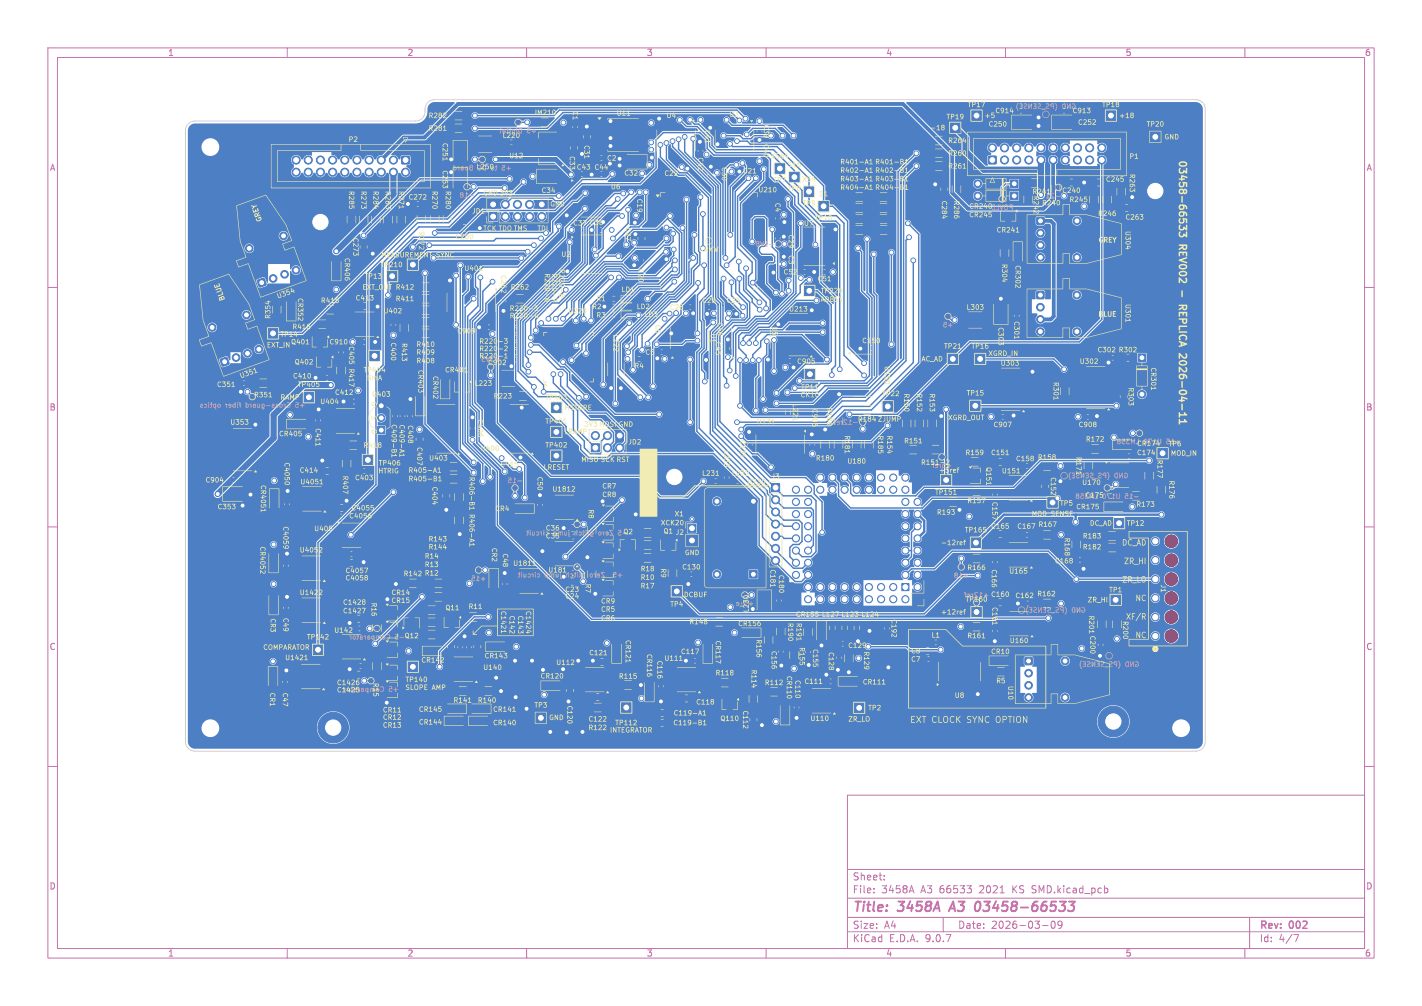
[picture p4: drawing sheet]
<svg xmlns="http://www.w3.org/2000/svg" width="297mm" height="210mm" viewBox="0 0 297 210" stroke-linecap="round" stroke-linejoin="round" font-family="sans-serif">
<defs><g id="words">
<g font-size="2.8" fill="#c872ab">
<text x="178" y="190.9">Title:</text>
<text x="187.7" y="190.9">3458A</text>
<text x="199.3" y="190.9">A3</text>
<text x="205.3" y="190.9">03458-66533</text>
</g>
<g font-size="2.1" fill="#c872ab">
<text x="178" y="184">Sheet:</text>
<text x="178" y="186.7">File:</text>
<text x="184.1" y="186.7">3458A</text>
<text x="192.4" y="186.7">A3</text>
<text x="196.4" y="186.7">66533</text>
<text x="204.8" y="186.7">2021</text>
<text x="211.8" y="186.7">KS SMD.kicad_pcb</text>
<text x="178" y="196.9">KiCad</text>
<text x="178" y="194.1">Size:</text>
<text x="184.7" y="194.1">A4</text>
<text x="185.7" y="196.9">E.D.A.</text>
<text x="193.3" y="196.9">9.0.7</text>
<text x="200" y="194.1">Date:</text>
<text x="207" y="194.1">2026-03-09</text>
<text x="263" y="194.3">Rev:</text>
<text x="263" y="196.9">Id:</text>
<text x="267.1" y="196.9">4/7</text>
<text x="269.4" y="194.3">002</text>
</g>
<g font-size="1.8" fill="#c872ab">
<text x="35" y="11.9">1</text>
<text x="85" y="11.9">2</text>
<text x="135" y="11.9">3</text>
<text x="185" y="11.9">4</text>
<text x="235" y="11.9">5</text>
<text x="285" y="11.9">6</text>
<text x="10.3" y="35.9">A</text>
<text x="285.4" y="35.9">A</text>
<text x="10.3" y="85.9">B</text>
<text x="285.3" y="85.9">B</text>
<text x="10.3" y="135.9">C</text>
<text x="285.3" y="135.9">C</text>
<text x="10.3" y="185.9">D</text>
<text x="285.3" y="185.9">D</text>
<text x="35" y="199.9">1</text>
<text x="85" y="199.9">2</text>
<text x="135" y="199.9">3</text>
<text x="185" y="199.9">4</text>
<text x="235" y="199.9">5</text>
<text x="285" y="199.9">6</text>
</g>
</g></defs>
<g fill="none" stroke="#c872ab" stroke-width=".21">
<path d="M10 10h277v190h-277zM12 12h273v186h-273zM60 10v2M110 10v2M160 10v2M210 10v2M260 10v2M10 60h2M285 60h2M10 110h2M285 110h2M10 160h2"/>
<path d="M177 166h108v32h-108zM285 160h2M60 198v2M110 198v2M160 198v2M177 194.5h108M177 191.5h108M177 187.5h108M177 181.5h108M182.5 186.3v.1M182.5 185.5v.1M184.7 183.6v.1"/>
<path d="M184.7 182.8v.1M190.4 184.9l.5 1.5M197 191.5v3M202 184.9h.9l-.5 .6M202.8 185.6v.7M210 198v2M217.7 193.2h1.2M219.7 192.4l.2-.1a.8 .8 0 0 1 .5 .7 .8 .8 0 0 1-.5 .8 1 1 0 0 1-.2-1.4zM221.8 192.9l-.3 .3h-.4l-.1-.3 .1-.5 .4-.1 .2 .1a.99 .99 0 0 1-.3 1.4h-.3M231.3 185.5v.8M260 198v2M261 191.5v6.5"/>
<path d="M270.2 195.1h1l-.6 1.5"/>
</g>
<path d="M199.1 188.2l-.9 2M204.6 188.3l-.4-.1-.3 .2M204.6 189.8l-.2 .3-.4 .1M223.3 188.2h1.2l-.8 .8 .6 .2-.1 .8-.3 .2h-.6l-.3-.2" fill="none" stroke="#c872ab" stroke-width=".4"/>
<g fill="#4d7fc4" stroke="#4d7fc4" stroke-width=".21">
<path d="M203 126.8h2v2h-2z"/>
<path d="M168.2 77.1h2v2h-2z"/>
<path d="M115.2 84.1h2v2h-2z"/>
<path d="M77.2 73.3h2v2h-2z"/>
<path d="M240.3 27.6h2v2h-2z"/>
<path d="M168 59.7h2v2h-2z"/>
<path d="M203.7 73.9h2v2h-2z"/>
<path d="M214.1 137.3h1.5v1.4h-1.5z"/>
<path d="M237.7 73.9h1.6v1.6h-1.6z"/>
<path d="M102.1 44.4h1.7v1.7h-1.7z"/>
<path d="M56 68.6h2v2h-2z"/>
<path d="M115.2 94.1h2v2h-2z"/>
<path d="M85.2 138.2h2v2h-2z"/>
<path d="M85.2 54.2h2v2h-2z"/>
<path d="M202.7 83.7h2v2h-2z"/>
<path d="M196.6 99.2h2v2h-2z"/>
<path d="M63.5 81.9h2v2h-2z"/>
<path d="M75.8 95h2v2h-2z"/>
<path d="M184.4 83.8h2v2h-2z"/>
<path d="M115.2 89.2h2v2h-2z"/>
<path d="M203 23.1h2v2h-2z"/>
<path d="M216.6 60.9h1.4v1.4h-1.4z"/>
<path d="M188.4 121.8h1.5v1.5h-1.5z"/>
<path d="M53.8 58.5l1.3-.4 .5 1.3-1.4 .5-.5-1.1z"/>
<path d="M129.8 146.7h2v2h-2z"/>
<path d="M178.5 146.8h2v2h-2z"/>
<path d="M123.5 92.6h1.7v1.7h-1.7z"/>
<path d="M216.6 45.4h1.4v1.4h-1.4z"/>
<path d="M143.7 109.4h1.7v1.7h-1.7z"/>
<path d="M206.5 32.6h1.5v1.6h-1.5z"/>
<path d="M211 37.6h1.6v1.6h-1.6z"/>
<path d="M218.8 103.9h2v2h-2z"/>
<path d="M140.4 122.4h2v2h-2z"/>
<path d="M156.6 119.1h1.6v1.6h-1.6z"/>
<path d="M168 39h2v2h-2z"/>
<path d="M231 23.1h2v2h-2z"/>
<path d="M232 124.2h2v2h-2z"/>
<path d="M80.9 56.7h2v2h-2z"/>
<path d="M232.7 108.2h2v2h-2z"/>
<path d="M83.9 32.6h1.6v1.6h-1.6z"/>
<path d="M198.5 25.7h2v2h-2z"/>
<path d="M161.1 100.9h1.7v1.7h-1.7z"/>
<path d="M78.9 89h1.5v1.5h-1.5z"/>
<path d="M171 42.1h2v2h-2z"/>
<path d="M241.8 93.6h2v2h-2z"/>
<path d="M46 75l1.4-.4 .4 1.3-1.3 .5-.5-1.1z"/>
<path d="M198 73.9h2v2h-2z"/>
<path d="M202.8 112.3h2v2h-2z"/>
<path d="M211 40.1h1.6v1.6h-1.6z"/>
<path d="M164.9 36h2v2h-2z"/>
<path d="M161.9 34.2h2v2h-2z"/>
<path d="M112 148.9h2v2h-2z"/>
<path d="M65.4 134.6h2v2h-2z"/>
<circle cx="214.8" cy="140.5" r=".8"/>
<circle cx="214.8" cy="143.1" r=".8"/>
<circle cx="214.8" cy="145.6" r=".8"/>
<circle cx="222.5" cy="145.6" r=".8"/>
<circle cx="222.5" cy="138" r=".8"/>
<circle cx="238.5" cy="82.3" r=".8"/>
<circle cx="103" cy="42.7" r=".85"/>
<circle cx="105.5" cy="45.2" r=".85"/>
<circle cx="105.5" cy="42.7" r=".85"/>
<circle cx="108.1" cy="45.2" r=".85"/>
<circle cx="108.1" cy="42.7" r=".85"/>
<circle cx="110.6" cy="45.2" r=".85"/>
<circle cx="110.6" cy="42.7" r=".85"/>
<circle cx="113.2" cy="45.2" r=".85"/>
<circle cx="113.2" cy="42.7" r=".85"/>
<circle cx="241.3" cy="39.9" r="3.2"/>
<circle cx="217.3" cy="64.1" r=".8"/>
<circle cx="217.3" cy="66.7" r=".8"/>
<circle cx="217.3" cy="69.2" r=".8"/>
<circle cx="224.9" cy="69.2" r=".8"/>
<circle cx="224.9" cy="61.6" r=".8"/>
<circle cx="241.3" cy="132.8" r=".79"/>
<circle cx="241.3" cy="128.8" r=".79"/>
<circle cx="241.3" cy="124.9" r=".79"/>
<circle cx="241.3" cy="120.9" r=".79"/>
<circle cx="241.3" cy="116.9" r=".79"/>
<circle cx="241.3" cy="113" r=".79"/>
<circle cx="191.6" cy="122.6" r=".75"/>
<circle cx="189.1" cy="120" r=".75"/>
<circle cx="191.6" cy="120" r=".75"/>
<circle cx="189.1" cy="117.5" r=".75"/>
<circle cx="191.6" cy="117.5" r=".75"/>
<circle cx="189.1" cy="114.9" r=".75"/>
<circle cx="191.6" cy="114.9" r=".75"/>
<circle cx="189.1" cy="112.4" r=".75"/>
<circle cx="191.6" cy="112.4" r=".75"/>
<circle cx="189.1" cy="109.9" r=".75"/>
<circle cx="191.6" cy="109.9" r=".75"/>
<circle cx="189.1" cy="107.3" r=".75"/>
<circle cx="191.6" cy="107.3" r=".75"/>
<circle cx="189.1" cy="104.8" r=".75"/>
<circle cx="191.6" cy="104.8" r=".75"/>
<circle cx="189.1" cy="102.2" r=".75"/>
<circle cx="189.1" cy="99.7" r=".75"/>
<circle cx="186.6" cy="102.2" r=".75"/>
<circle cx="186.6" cy="99.7" r=".75"/>
<circle cx="184" cy="102.2" r=".75"/>
<circle cx="184" cy="99.7" r=".75"/>
<circle cx="181.5" cy="102.2" r=".75"/>
<circle cx="181.5" cy="99.7" r=".75"/>
<circle cx="178.9" cy="102.2" r=".75"/>
<circle cx="178.9" cy="99.7" r=".75"/>
<circle cx="176.4" cy="102.2" r=".75"/>
<circle cx="176.4" cy="99.7" r=".75"/>
<circle cx="173.9" cy="102.2" r=".75"/>
<circle cx="173.9" cy="99.7" r=".75"/>
<circle cx="171.3" cy="102.2" r=".75"/>
<circle cx="171.3" cy="99.7" r=".75"/>
<circle cx="168.8" cy="102.2" r=".75"/>
<circle cx="166.2" cy="102.2" r=".75"/>
<circle cx="168.8" cy="104.8" r=".75"/>
<circle cx="166.2" cy="104.8" r=".75"/>
<circle cx="168.8" cy="107.3" r=".75"/>
<circle cx="166.2" cy="107.3" r=".75"/>
<circle cx="168.8" cy="109.9" r=".75"/>
<circle cx="166.2" cy="109.9" r=".75"/>
<circle cx="168.8" cy="112.4" r=".75"/>
<circle cx="166.2" cy="112.4" r=".75"/>
<circle cx="168.8" cy="114.9" r=".75"/>
<circle cx="166.2" cy="114.9" r=".75"/>
<circle cx="168.8" cy="117.5" r=".75"/>
<circle cx="166.2" cy="117.5" r=".75"/>
<circle cx="168.8" cy="120" r=".75"/>
<circle cx="166.2" cy="120" r=".75"/>
<circle cx="168.8" cy="122.6" r=".75"/>
<circle cx="168.8" cy="125.1" r=".75"/>
<circle cx="171.3" cy="122.6" r=".75"/>
<circle cx="171.3" cy="125.1" r=".75"/>
<circle cx="173.9" cy="122.6" r=".75"/>
<circle cx="173.9" cy="125.1" r=".75"/>
<circle cx="176.4" cy="122.6" r=".75"/>
<circle cx="176.4" cy="125.1" r=".75"/>
<circle cx="178.9" cy="122.6" r=".75"/>
<circle cx="178.9" cy="125.1" r=".75"/>
<circle cx="181.5" cy="122.6" r=".75"/>
<circle cx="181.5" cy="125.1" r=".75"/>
<circle cx="184" cy="122.6" r=".75"/>
<circle cx="184" cy="125.1" r=".75"/>
<circle cx="186.6" cy="122.6" r=".75"/>
<circle cx="186.6" cy="125.1" r=".75"/>
<circle cx="189.1" cy="125.1" r=".75"/>
<circle cx="57.1" cy="58.1" r=".8"/>
<circle cx="59.4" cy="57.3" r=".8"/>
<circle cx="61.8" cy="56.4" r=".8"/>
<circle cx="59.2" cy="49.2" r=".8"/>
<circle cx="52.1" cy="51.8" r=".8"/>
<circle cx="124.3" cy="90.9" r=".85"/>
<circle cx="126.9" cy="93.5" r=".85"/>
<circle cx="126.9" cy="90.9" r=".85"/>
<circle cx="129.4" cy="93.5" r=".85"/>
<circle cx="129.4" cy="90.9" r=".85"/>
<circle cx="217.3" cy="48.6" r=".8"/>
<circle cx="217.3" cy="51.2" r=".8"/>
<circle cx="217.3" cy="53.7" r=".8"/>
<circle cx="224.9" cy="53.7" r=".8"/>
<circle cx="224.9" cy="46.1" r=".8"/>
<circle cx="144.5" cy="112.8" r=".85"/>
<circle cx="207.3" cy="30.9" r=".85"/>
<circle cx="209.8" cy="33.4" r=".85"/>
<circle cx="209.8" cy="30.9" r=".85"/>
<circle cx="212.3" cy="33.4" r=".85"/>
<circle cx="212.3" cy="30.9" r=".85"/>
<circle cx="214.9" cy="33.4" r=".85"/>
<circle cx="214.9" cy="30.9" r=".85"/>
<circle cx="217.4" cy="33.4" r=".85"/>
<circle cx="217.4" cy="30.9" r=".85"/>
<circle cx="220" cy="33.4" r=".85"/>
<circle cx="220" cy="30.9" r=".85"/>
<circle cx="222.5" cy="33.4" r=".85"/>
<circle cx="222.5" cy="30.9" r=".85"/>
<circle cx="225" cy="33.4" r=".85"/>
<circle cx="225" cy="30.9" r=".85"/>
<circle cx="227.6" cy="33.4" r=".85"/>
<circle cx="227.6" cy="30.9" r=".85"/>
<circle cx="230.1" cy="33.4" r=".85"/>
<circle cx="230.1" cy="30.9" r=".85"/>
<circle cx="204.2" cy="38.4" r=".8"/>
<circle cx="157.4" cy="104.6" r=".8"/>
<circle cx="149.7" cy="104.6" r=".8"/>
<circle cx="149.7" cy="119.9" r=".8"/>
<circle cx="69.6" cy="151.9" r="3.2"/>
<circle cx="84.7" cy="36" r=".85"/>
<circle cx="82.2" cy="33.4" r=".85"/>
<circle cx="82.2" cy="36" r=".85"/>
<circle cx="79.6" cy="33.4" r=".85"/>
<circle cx="79.6" cy="36" r=".85"/>
<circle cx="77.1" cy="33.4" r=".85"/>
<circle cx="77.1" cy="36" r=".85"/>
<circle cx="74.5" cy="33.4" r=".85"/>
<circle cx="74.5" cy="36" r=".85"/>
<circle cx="72" cy="33.4" r=".85"/>
<circle cx="72" cy="36" r=".85"/>
<circle cx="69.5" cy="33.4" r=".85"/>
<circle cx="69.5" cy="36" r=".85"/>
<circle cx="66.9" cy="33.4" r=".85"/>
<circle cx="66.9" cy="36" r=".85"/>
<circle cx="64.4" cy="33.4" r=".85"/>
<circle cx="64.4" cy="36" r=".85"/>
<circle cx="61.8" cy="33.4" r=".85"/>
<circle cx="61.8" cy="36" r=".85"/>
<circle cx="162" cy="104.3" r=".85"/>
<circle cx="162" cy="106.9" r=".85"/>
<circle cx="162" cy="109.4" r=".85"/>
<circle cx="162" cy="112" r=".85"/>
<circle cx="162" cy="114.5" r=".85"/>
<circle cx="162" cy="117" r=".85"/>
<circle cx="79.6" cy="87.2" r=".75"/>
<circle cx="79.6" cy="84.7" r=".75"/>
<circle cx="66.9" cy="46.4" r="3.2"/>
<circle cx="49.3" cy="74.6" r=".8"/>
<circle cx="51.7" cy="73.8" r=".8"/>
<circle cx="54.1" cy="72.9" r=".8"/>
<circle cx="51.5" cy="65.7" r=".8"/>
<circle cx="44.3" cy="68.3" r=".8"/>
<circle cx="204.2" cy="40.9" r=".8"/>
<circle cx="140.8" cy="99.6" r="3.2"/>
<circle cx="232.5" cy="150.6" r="3.2"/>
<circle cx="231.3" cy="101.9" r=".5"/>
<circle cx="120.5" cy="118.4" r=".5"/>
<circle cx="238" cy="90.4" r=".5"/>
<circle cx="120.5" cy="109.5" r=".5"/>
<circle cx="213.4" cy="127.4" r=".5"/>
<circle cx="77.5" cy="142.1" r=".5"/>
<circle cx="107.6" cy="101.9" r=".5"/>
<circle cx="198" cy="66" r=".5"/>
<circle cx="196.7" cy="95.4" r=".5"/>
<circle cx="162.6" cy="50.9" r=".5"/>
<circle cx="231.6" cy="136.9" r=".5"/>
<circle cx="78.7" cy="131.2" r=".5"/>
<circle cx="200.8" cy="118.4" r=".5"/>
<circle cx="155.6" cy="124.2" r=".5"/>
<circle cx="218.4" cy="23.9" r=".5"/>
<circle cx="100.7" cy="33.3" r=".5"/>
<circle cx="209.3" cy="41.5" r=".5"/>
<circle cx="97.5" cy="39" r=".5"/>
<circle cx="52.7" cy="82.8" r=".5"/>
<circle cx="180.2" cy="88.1" r=".5"/>
<circle cx="222.2" cy="99.3" r=".5"/>
<circle cx="204" cy="125.7" r=".5"/>
<circle cx="221.1" cy="39.1" r=".5"/>
<circle cx="102.5" cy="76.6" r=".5"/>
<circle cx="108.2" cy="25.5" r=".5"/>
<circle cx="99.9" cy="119" r=".5"/>
<circle cx="98.7" cy="87.1" r=".5"/>
<circle cx="163.2" cy="138.9" r=".5"/>
<circle cx="157.2" cy="127.1" r=".5"/>
<circle cx="71.8" cy="83.8" r=".5"/>
<circle cx="147.7" cy="65.5" r=".5"/>
<circle cx="211.7" cy="86.7" r=".5"/>
<circle cx="122.7" cy="116.3" r=".5"/>
<circle cx="126.2" cy="64" r=".5"/>
<circle cx="154.4" cy="35.8" r=".5"/>
<circle cx="229.7" cy="136.9" r=".5"/>
<circle cx="97" cy="132.8" r=".5"/>
<circle cx="166.4" cy="149.9" r=".5"/>
<circle cx="129.7" cy="81" r=".5"/>
<circle cx="72.4" cy="104.5" r=".5"/>
<circle cx="107.6" cy="137.9" r=".5"/>
<circle cx="139.2" cy="54.1" r=".5"/>
<circle cx="163.7" cy="53.6" r=".5"/>
<circle cx="204.2" cy="144.9" r=".5"/>
<circle cx="123.6" cy="36.4" r=".5"/>
<circle cx="165.7" cy="76.7" r=".5"/>
<circle cx="77.9" cy="53" r=".5"/>
<circle cx="159.1" cy="151.4" r=".5"/>
<circle cx="127.6" cy="81" r=".5"/>
<circle cx="121.7" cy="152.8" r=".5"/>
<circle cx="160.4" cy="75.1" r=".5"/>
<circle cx="229.1" cy="86.9" r=".5"/>
<circle cx="59.9" cy="115.6" r=".5"/>
<circle cx="147.5" cy="75.1" r=".5"/>
<circle cx="133.9" cy="143" r=".5"/>
<circle cx="107.7" cy="145.5" r=".5"/>
<circle cx="169.5" cy="90.7" r=".5"/>
<circle cx="163.7" cy="49.4" r=".5"/>
<circle cx="85.7" cy="83.3" r=".5"/>
<circle cx="162.6" cy="67.7" r=".5"/>
<circle cx="65.9" cy="78.9" r=".5"/>
<circle cx="152" cy="70.9" r=".5"/>
<circle cx="67.3" cy="96.1" r=".5"/>
<circle cx="129.4" cy="33.1" r=".5"/>
<circle cx="143.6" cy="35.2" r=".5"/>
<circle cx="168.9" cy="138.8" r=".5"/>
<circle cx="200.4" cy="106.4" r=".5"/>
<circle cx="148.3" cy="26.7" r=".5"/>
<circle cx="96" cy="111.5" r=".5"/>
<circle cx="143.3" cy="137.9" r=".5"/>
<circle cx="78.9" cy="64" r=".5"/>
<circle cx="110" cy="148" r=".5"/>
<circle cx="132.8" cy="107.4" r=".5"/>
<circle cx="113.3" cy="115.1" r=".5"/>
<circle cx="103.6" cy="141.5" r=".5"/>
<circle cx="174.5" cy="47.9" r=".5"/>
<circle cx="118.5" cy="56.6" r=".5"/>
<circle cx="216.9" cy="26.3" r=".5"/>
<circle cx="127.5" cy="30.5" r=".5"/>
<circle cx="137.7" cy="24.8" r=".5"/>
<circle cx="172.6" cy="140.8" r=".5"/>
<circle cx="126" cy="46.4" r=".5"/>
<circle cx="138" cy="146.4" r=".5"/>
<circle cx="85.2" cy="42.6" r=".5"/>
<circle cx="175.3" cy="82.3" r=".5"/>
<circle cx="132.7" cy="48.9" r=".5"/>
<circle cx="144.8" cy="65.4" r=".5"/>
<circle cx="100.2" cy="47.6" r=".5"/>
<circle cx="146.2" cy="29.6" r=".5"/>
<circle cx="185.5" cy="139.3" r=".5"/>
<circle cx="60.1" cy="102.5" r=".5"/>
<circle cx="231.5" cy="75.7" r=".5"/>
<circle cx="113.4" cy="139.8" r=".5"/>
<circle cx="127.4" cy="34.2" r=".5"/>
<circle cx="93.2" cy="106.4" r=".5"/>
<circle cx="53.3" cy="88.6" r=".5"/>
<circle cx="59.8" cy="140" r=".5"/>
<circle cx="118.7" cy="146.4" r=".5"/>
<circle cx="109" cy="85.1" r=".5"/>
<circle cx="136.1" cy="32.9" r=".5"/>
<circle cx="94.2" cy="35.9" r=".5"/>
<circle cx="172.3" cy="89.7" r=".5"/>
<circle cx="118.4" cy="152.9" r=".5"/>
<circle cx="112.8" cy="103.4" r=".5"/>
<circle cx="179.2" cy="133.9" r=".5"/>
<circle cx="161.5" cy="56.9" r=".5"/>
<circle cx="80.9" cy="125.1" r=".5"/>
<circle cx="148.5" cy="34.8" r=".5"/>
<circle cx="216.9" cy="24.5" r=".5"/>
<circle cx="105.2" cy="64.9" r=".5"/>
<circle cx="94" cy="58.5" r=".5"/>
<circle cx="124.3" cy="124" r=".5"/>
<circle cx="106.8" cy="76.5" r=".5"/>
<circle cx="177.3" cy="140.3" r=".5"/>
<circle cx="80.8" cy="146.7" r=".5"/>
<circle cx="169.5" cy="64.8" r=".5"/>
<circle cx="127.5" cy="28.8" r=".5"/>
<circle cx="75.9" cy="117.3" r=".5"/>
<circle cx="221.5" cy="100.5" r=".5"/>
<circle cx="196.6" cy="86.9" r=".5"/>
<circle cx="73" cy="139.7" r=".5"/>
<circle cx="94.2" cy="33.3" r=".5"/>
<circle cx="123.8" cy="137.9" r=".5"/>
<circle cx="114.9" cy="152.8" r=".5"/>
<circle cx="78.4" cy="71.4" r=".5"/>
<circle cx="73" cy="130" r=".5"/>
<circle cx="149.9" cy="30.1" r=".5"/>
<circle cx="52.3" cy="103.3" r=".5"/>
<circle cx="212.6" cy="126" r=".5"/>
<circle cx="117.7" cy="110.2" r=".5"/>
<circle cx="179.7" cy="72.8" r=".5"/>
<circle cx="123.6" cy="48" r=".5"/>
<circle cx="108.7" cy="95.5" r=".5"/>
<circle cx="140.2" cy="69.6" r=".5"/>
<circle cx="226.3" cy="118.7" r=".5"/>
<circle cx="132.6" cy="46.5" r=".5"/>
<circle cx="111.1" cy="137.9" r=".5"/>
<circle cx="125.9" cy="104.6" r=".5"/>
<circle cx="104.6" cy="144.3" r=".5"/>
<circle cx="118.4" cy="45" r=".5"/>
<circle cx="215.6" cy="77.6" r=".5"/>
<circle cx="163.8" cy="46.4" r=".5"/>
<circle cx="121.5" cy="32.1" r=".5"/>
<circle cx="132.5" cy="55.4" r=".5"/>
<circle cx="105.4" cy="119.6" r=".5"/>
<circle cx="181.6" cy="131.7" r=".5"/>
<circle cx="175" cy="139.8" r=".5"/>
<circle cx="209" cy="62.4" r=".5"/>
<circle cx="153.8" cy="65.5" r=".5"/>
<circle cx="207.8" cy="133.9" r=".5"/>
<circle cx="171.6" cy="134.7" r=".5"/>
<circle cx="236.5" cy="41.1" r=".5"/>
<circle cx="50.3" cy="81.8" r=".5"/>
<circle cx="50.7" cy="105.5" r=".5"/>
<circle cx="117.6" cy="139.7" r=".5"/>
<circle cx="143.8" cy="121.9" r=".5"/>
<circle cx="129.4" cy="34.5" r=".5"/>
<circle cx="127.5" cy="25.3" r=".5"/>
<circle cx="117.7" cy="120.4" r=".5"/>
<circle cx="59.9" cy="124.6" r=".5"/>
<circle cx="226.4" cy="38.1" r=".5"/>
<circle cx="156.5" cy="90.2" r=".5"/>
<circle cx="137.3" cy="74.8" r=".5"/>
<circle cx="82.7" cy="121.9" r=".5"/>
<circle cx="120.8" cy="137.9" r=".5"/>
<circle cx="158.6" cy="29.2" r=".5"/>
<circle cx="122.6" cy="26.4" r=".5"/>
<circle cx="170.1" cy="56.8" r=".5"/>
<circle cx="66.5" cy="85.5" r=".5"/>
<circle cx="100.1" cy="68.3" r=".5"/>
<circle cx="195.3" cy="38.5" r=".5"/>
<circle cx="157" cy="124.2" r=".5"/>
<circle cx="153.4" cy="132.1" r=".5"/>
<circle cx="117.7" cy="25.6" r=".5"/>
<circle cx="104.8" cy="95.6" r=".5"/>
<circle cx="102.9" cy="69.7" r=".5"/>
<circle cx="45.5" cy="103.1" r=".5"/>
<circle cx="169.7" cy="94.7" r=".5"/>
<circle cx="69.1" cy="80.4" r=".5"/>
<circle cx="51.7" cy="81.8" r=".5"/>
<circle cx="98" cy="121.8" r=".5"/>
<circle cx="102.1" cy="132.1" r=".5"/>
<circle cx="197.6" cy="85.5" r=".5"/>
<circle cx="180.2" cy="89.5" r=".5"/>
<circle cx="224.7" cy="109" r=".5"/>
<circle cx="242.6" cy="107.4" r=".5"/>
<circle cx="236.6" cy="90.4" r=".5"/>
<circle cx="233" cy="101.1" r=".5"/>
<circle cx="218.9" cy="129" r=".5"/>
<circle cx="122.2" cy="40.3" r=".5"/>
<circle cx="152.5" cy="126.7" r=".5"/>
<circle cx="119.4" cy="48" r=".5"/>
<circle cx="222.2" cy="40.9" r=".5"/>
<circle cx="226.4" cy="43.1" r=".5"/>
<circle cx="225.9" cy="135.4" r=".5"/>
<circle cx="174" cy="56.8" r=".5"/>
<circle cx="146.3" cy="25" r=".5"/>
<circle cx="233.3" cy="133.4" r=".5"/>
<circle cx="158.6" cy="25.3" r=".5"/>
<circle cx="152" cy="74.5" r=".5"/>
<circle cx="199.4" cy="66.8" r=".5"/>
<circle cx="119.3" cy="36.4" r=".5"/>
<circle cx="138.8" cy="74.9" r=".5"/>
<circle cx="103.5" cy="33.3" r=".5"/>
<circle cx="99.2" cy="33.3" r=".5"/>
<circle cx="60.6" cy="86.6" r=".5"/>
<circle cx="113.7" cy="145" r=".5"/>
<circle cx="162.1" cy="150.6" r=".5"/>
<circle cx="232.7" cy="91.3" r=".5"/>
<circle cx="82.2" cy="70" r=".5"/>
<circle cx="200.8" cy="116.6" r=".5"/>
<circle cx="85.3" cy="135.9" r=".5"/>
<circle cx="134" cy="145.8" r=".5"/>
<circle cx="200.7" cy="130.8" r=".5"/>
<circle cx="73.7" cy="71.4" r=".5"/>
<circle cx="202.4" cy="107.8" r=".5"/>
<circle cx="221.6" cy="111.6" r=".5"/>
<circle cx="107.8" cy="135" r=".5"/>
<circle cx="221.6" cy="126" r=".5"/>
<circle cx="98.9" cy="39" r=".5"/>
<circle cx="179.3" cy="137.4" r=".5"/>
<circle cx="70.2" cy="52.5" r=".5"/>
<circle cx="145.8" cy="134.1" r=".5"/>
<circle cx="236.5" cy="105.8" r=".5"/>
<circle cx="217.4" cy="40.7" r=".5"/>
<circle cx="165.9" cy="139.6" r=".5"/>
<circle cx="221.5" cy="97.3" r=".5"/>
<circle cx="126.7" cy="134.2" r=".5"/>
<circle cx="96.1" cy="55.4" r=".5"/>
<circle cx="159.4" cy="83.3" r=".5"/>
<circle cx="160.1" cy="71.2" r=".5"/>
<circle cx="98.9" cy="96.5" r=".5"/>
<circle cx="171.8" cy="69.3" r=".5"/>
<circle cx="157.9" cy="71.6" r=".5"/>
<circle cx="75.9" cy="49.1" r=".5"/>
<circle cx="106.4" cy="37.3" r=".5"/>
<circle cx="189.9" cy="49.5" r=".5"/>
<circle cx="98.9" cy="98.7" r=".5"/>
<circle cx="88.8" cy="57" r=".5"/>
<circle cx="154.6" cy="84.7" r=".5"/>
<circle cx="154.6" cy="75.2" r=".5"/>
<circle cx="225.2" cy="87" r=".5"/>
<circle cx="207" cy="87" r=".5"/>
<circle cx="98.7" cy="91.8" r=".5"/>
<circle cx="57.1" cy="113.7" r=".5"/>
<circle cx="107.6" cy="103.5" r=".5"/>
<circle cx="70.2" cy="60.5" r=".5"/>
<circle cx="74.8" cy="81.5" r=".5"/>
<circle cx="57.1" cy="121.9" r=".5"/>
<circle cx="109.3" cy="38" r=".5"/>
<circle cx="101.3" cy="119" r=".5"/>
<circle cx="57.3" cy="100.3" r=".5"/>
<circle cx="64.4" cy="91.2" r=".5"/>
<circle cx="87.6" cy="89.7" r=".5"/>
<circle cx="57" cy="138" r=".5"/>
<circle cx="91.8" cy="139.2" r=".5"/>
<circle cx="102" cy="128.8" r=".5"/>
<circle cx="190.8" cy="54.4" r=".5"/>
<circle cx="153.9" cy="88.1" r=".5"/>
<circle cx="144.1" cy="88.1" r=".5"/>
<circle cx="144.1" cy="75.1" r=".5"/>
<circle cx="155.2" cy="71.6" r=".5"/>
<circle cx="170.5" cy="62.7" r=".5"/>
<circle cx="100.8" cy="100.5" r=".5"/>
<circle cx="97.8" cy="57.8" r=".5"/>
<circle cx="156.5" cy="71.6" r=".5"/>
<circle cx="171.8" cy="67.4" r=".5"/>
<circle cx="224.8" cy="120.9" r=".5"/>
<circle cx="177.4" cy="86.5" r=".5"/>
<circle cx="152.5" cy="30" r=".5"/>
<circle cx="180.5" cy="78.4" r=".5"/>
<circle cx="110.1" cy="25.5" r=".5"/>
<circle cx="155.8" cy="75.2" r=".5"/>
<circle cx="169" cy="58.4" r=".5"/>
<circle cx="116.7" cy="40.9" r=".5"/>
<circle cx="141.7" cy="29.1" r=".5"/>
<circle cx="131.1" cy="74.9" r=".5"/>
<circle cx="220.9" cy="104" r=".5"/>
<circle cx="204.2" cy="120.1" r=".5"/>
<circle cx="240" cy="96.1" r=".5"/>
<circle cx="191.4" cy="32" r=".5"/>
<circle cx="162.2" cy="84.2" r=".5"/>
<circle cx="102.9" cy="58.8" r=".5"/>
<circle cx="108.5" cy="97.9" r=".5"/>
<circle cx="100.3" cy="57.9" r=".5"/>
<circle cx="191.4" cy="34.7" r=".5"/>
<circle cx="105.4" cy="98.4" r=".5"/>
<circle cx="159.9" cy="85.6" r=".5"/>
<circle cx="95.2" cy="67.8" r=".5"/>
<circle cx="95.2" cy="57.5" r=".5"/>
<circle cx="170.3" cy="51.1" r=".5"/>
<circle cx="90.8" cy="48.6" r=".5"/>
<circle cx="90.6" cy="53.8" r=".5"/>
<circle cx="108.9" cy="53.9" r=".5"/>
<circle cx="89.7" cy="51.2" r=".5"/>
<circle cx="111.5" cy="51.2" r=".5"/>
<circle cx="99.2" cy="26.8" r=".5"/>
<circle cx="154.4" cy="25.1" r=".5"/>
<circle cx="155.7" cy="24.8" r=".5"/>
<circle cx="99.2" cy="24.1" r=".5"/>
<circle cx="113" cy="49.8" r=".5"/>
<circle cx="86.2" cy="51.6" r=".5"/>
<circle cx="110.2" cy="52.5" r=".5"/>
<circle cx="165.7" cy="28.3" r=".5"/>
<circle cx="151.8" cy="25" r=".5"/>
<circle cx="163.4" cy="28.3" r=".5"/>
<circle cx="156" cy="28.1" r=".5"/>
<circle cx="161" cy="28.3" r=".5"/>
<circle cx="151.1" cy="28.3" r=".5"/>
<circle cx="166" cy="81" r=".5"/>
<circle cx="181.1" cy="49.9" r=".5"/>
<circle cx="164.5" cy="81.9" r=".5"/>
<circle cx="182.5" cy="53.1" r=".5"/>
<circle cx="179.2" cy="51.8" r=".5"/>
<circle cx="167" cy="79.5" r=".5"/>
<circle cx="154.4" cy="58.2" r=".5"/>
<circle cx="161" cy="97.5" r=".5"/>
<circle cx="175.4" cy="77.1" r=".5"/>
<circle cx="144.1" cy="25" r=".5"/>
<circle cx="180.5" cy="75.8" r=".5"/>
<circle cx="153.9" cy="29.5" r=".5"/>
<circle cx="129.9" cy="104.4" r=".5"/>
<circle cx="185.4" cy="88.8" r=".5"/>
<circle cx="118.1" cy="116.2" r=".5"/>
<circle cx="154.8" cy="91.1" r=".5"/>
<circle cx="142" cy="25" r=".5"/>
<circle cx="173.7" cy="78.3" r=".5"/>
<circle cx="140.5" cy="29.5" r=".5"/>
<circle cx="119" cy="50.5" r=".5"/>
<circle cx="139.2" cy="29.8" r=".5"/>
<circle cx="143" cy="28.6" r=".5"/>
<circle cx="137.9" cy="30.2" r=".5"/>
<circle cx="144.8" cy="29" r=".5"/>
<circle cx="171.7" cy="111.1" r=".5"/>
<circle cx="116.7" cy="47.2" r=".5"/>
<circle cx="109.6" cy="103.9" r=".5"/>
<circle cx="186.2" cy="71.9" r=".5"/>
<circle cx="233.2" cy="84.7" r=".5"/>
<circle cx="186.2" cy="52.7" r=".5"/>
<circle cx="157.2" cy="75.2" r=".5"/>
<circle cx="172.7" cy="75.1" r=".5"/>
<circle cx="222.2" cy="77.1" r=".5"/>
<circle cx="114" cy="48.6" r=".5"/>
<circle cx="81" cy="61.6" r=".5"/>
<circle cx="105.4" cy="39.2" r=".5"/>
<circle cx="98.9" cy="62.4" r=".5"/>
<circle cx="158.5" cy="75.2" r=".5"/>
<circle cx="157.9" cy="85.7" r=".5"/>
<circle cx="102.4" cy="99.6" r=".5"/>
<circle cx="154.8" cy="89.7" r=".5"/>
<circle cx="73.3" cy="111.6" r=".5"/>
<circle cx="82.2" cy="102.7" r=".5"/>
<circle cx="189.6" cy="46.6" r=".5"/>
<circle cx="78.4" cy="134.4" r=".5"/>
<circle cx="88.1" cy="124.6" r=".5"/>
<circle cx="181.4" cy="135" r=".5"/>
<circle cx="196.5" cy="135.6" r=".5"/>
<circle cx="144.5" cy="108.3" r=".3"/>
<circle cx="124.2" cy="52.1" r=".5"/>
<circle cx="133.6" cy="40.1" r=".5"/>
<circle cx="129.9" cy="45.1" r=".5"/>
<circle cx="124.5" cy="53.3" r=".5"/>
<circle cx="122.4" cy="73.7" r=".5"/>
<circle cx="140" cy="45.1" r=".5"/>
<circle cx="130.8" cy="51.1" r=".5"/>
<circle cx="131.2" cy="43.8" r=".5"/>
<circle cx="128" cy="49.8" r=".5"/>
<circle cx="122.2" cy="43.6" r=".5"/>
<circle cx="146.9" cy="100.5" r=".5"/>
<circle cx="145" cy="49" r=".5"/>
<circle cx="152.5" cy="49" r=".5"/>
<circle cx="155.1" cy="34" r=".5"/>
<circle cx="131.2" cy="73.5" r=".5"/>
<circle cx="151.5" cy="53.8" r=".5"/>
<circle cx="130.9" cy="72.3" r=".5"/>
<circle cx="153.8" cy="34.4" r=".5"/>
<circle cx="144.8" cy="53.8" r=".5"/>
<circle cx="146.8" cy="44.7" r=".5"/>
<circle cx="146.8" cy="51.8" r=".5"/>
<circle cx="121.8" cy="121.4" r=".5"/>
<circle cx="121.9" cy="109.5" r=".5"/>
<circle cx="77.2" cy="131.2" r=".5"/>
<circle cx="111.5" cy="80.8" r=".5"/>
<circle cx="130.2" cy="40.4" r=".5"/>
<circle cx="127.8" cy="48" r=".5"/>
<circle cx="158.6" cy="33.7" r=".5"/>
<circle cx="138.8" cy="66.5" r=".5"/>
<circle cx="134.1" cy="36.2" r=".5"/>
<circle cx="147.6" cy="32.3" r=".5"/>
<circle cx="136" cy="29.7" r=".5"/>
<circle cx="132.8" cy="45" r=".5"/>
<circle cx="142.4" cy="34.9" r=".5"/>
<circle cx="136" cy="25.7" r=".5"/>
<circle cx="152.8" cy="35.8" r=".5"/>
<circle cx="164" cy="76.7" r=".5"/>
<circle cx="152" cy="66.4" r=".5"/>
<circle cx="163.7" cy="44.8" r=".5"/>
<circle cx="127.9" cy="36.3" r=".5"/>
<circle cx="136" cy="31.2" r=".5"/>
<circle cx="163.7" cy="55.1" r=".5"/>
<circle cx="132.6" cy="53.8" r=".5"/>
<circle cx="167.3" cy="58" r=".5"/>
<circle cx="135.6" cy="34.4" r=".5"/>
<circle cx="143.3" cy="65.4" r=".5"/>
<circle cx="152.3" cy="65.4" r=".5"/>
<circle cx="102.5" cy="78.4" r=".5"/>
<circle cx="132.5" cy="50.7" r=".5"/>
<circle cx="111.3" cy="36.8" r=".5"/>
<circle cx="149.1" cy="65.4" r=".5"/>
<circle cx="149.7" cy="36.1" r=".5"/>
<circle cx="163.8" cy="50.9" r=".5"/>
<circle cx="145.7" cy="69.6" r=".5"/>
<circle cx="147.1" cy="55.4" r=".5"/>
<circle cx="156.3" cy="37.2" r=".5"/>
<circle cx="151.8" cy="55.4" r=".5"/>
<circle cx="151.1" cy="58.2" r=".5"/>
<circle cx="155.1" cy="65.9" r=".5"/>
<circle cx="160" cy="64.4" r=".5"/>
<circle cx="157.9" cy="37.2" r=".5"/>
<circle cx="113.5" cy="81.8" r=".5"/>
<circle cx="129" cy="41.5" r=".5"/>
<circle cx="161.7" cy="77.5" r=".5"/>
<circle cx="161.7" cy="71" r=".5"/>
<circle cx="135.4" cy="82.9" r=".5"/>
<circle cx="143.4" cy="41.7" r=".5"/>
<circle cx="115.6" cy="78.1" r=".5"/>
<circle cx="133.7" cy="82.9" r=".5"/>
<circle cx="142.5" cy="47.6" r=".5"/>
<circle cx="117.1" cy="78.1" r=".5"/>
<circle cx="110.6" cy="73.5" r=".5"/>
<circle cx="131.4" cy="67.4" r=".5"/>
<circle cx="120.9" cy="83.1" r=".5"/>
<circle cx="128.5" cy="84.2" r=".5"/>
<circle cx="110.9" cy="72" r=".5"/>
<circle cx="149" cy="67.3" r=".5"/>
<circle cx="122.4" cy="82.8" r=".5"/>
<circle cx="147.2" cy="79.6" r=".5"/>
<circle cx="145.7" cy="71.1" r=".5"/>
<circle cx="137.2" cy="71.9" r=".5"/>
<circle cx="118.2" cy="60.5" r=".5"/>
<circle cx="110.9" cy="70.5" r=".5"/>
<circle cx="164.6" cy="41.5" r=".5"/>
<circle cx="152.4" cy="77.3" r=".5"/>
<circle cx="154.3" cy="54.6" r=".5"/>
<circle cx="158.7" cy="64.6" r=".5"/>
<circle cx="155.8" cy="56" r=".5"/>
<circle cx="158.6" cy="63.1" r=".5"/>
<circle cx="155.2" cy="64.1" r=".5"/>
<circle cx="152.8" cy="58.9" r=".5"/>
<circle cx="129.2" cy="53.5" r=".5"/>
<circle cx="111.9" cy="69" r=".5"/>
<circle cx="113" cy="67.4" r=".5"/>
<circle cx="140.7" cy="52.1" r=".5"/>
<circle cx="114.6" cy="66.5" r=".5"/>
<circle cx="139.2" cy="49.8" r=".5"/>
<circle cx="116.1" cy="66.5" r=".5"/>
<circle cx="140.6" cy="48.8" r=".5"/>
<circle cx="117.6" cy="66.5" r=".5"/>
<circle cx="139.1" cy="52.6" r=".5"/>
<circle cx="157.2" cy="59" r=".5"/>
<circle cx="151.8" cy="80.5" r=".5"/>
<circle cx="159.5" cy="35.3" r=".5"/>
<circle cx="137.7" cy="86.5" r=".5"/>
<circle cx="164.7" cy="58.5" r=".5"/>
<circle cx="162.2" cy="82" r=".5"/>
<circle cx="117.6" cy="75.6" r=".5"/>
<circle cx="164.7" cy="60.7" r=".5"/>
<circle cx="120.3" cy="66.9" r=".5"/>
<circle cx="141" cy="54.4" r=".5"/>
<circle cx="153.7" cy="78.5" r=".5"/>
<circle cx="167.3" cy="46.6" r=".5"/>
<circle cx="145.8" cy="59.1" r=".5"/>
<circle cx="136.4" cy="80.6" r=".5"/>
<circle cx="127.6" cy="57.9" r=".5"/>
<circle cx="121.9" cy="66.5" r=".5"/>
<circle cx="133.3" cy="65.8" r=".5"/>
<circle cx="126" cy="80.3" r=".5"/>
<circle cx="123.4" cy="66.9" r=".5"/>
<circle cx="129.3" cy="57.9" r=".5"/>
<circle cx="139.2" cy="47.5" r=".5"/>
<circle cx="119.4" cy="75.2" r=".5"/>
<circle cx="139.9" cy="65.4" r=".5"/>
<circle cx="134.1" cy="73" r=".5"/>
<circle cx="110.4" cy="76.2" r=".5"/>
<circle cx="134.9" cy="40.1" r=".5"/>
<circle cx="141.2" cy="65.4" r=".5"/>
<circle cx="135.3" cy="71.8" r=".5"/>
<circle cx="146.3" cy="41.1" r=".5"/>
<circle cx="132.2" cy="77.2" r=".5"/>
<circle cx="110.4" cy="77.6" r=".5"/>
<circle cx="131.8" cy="40.1" r=".5"/>
<circle cx="141" cy="56.3" r=".5"/>
<circle cx="120.4" cy="72.1" r=".5"/>
<circle cx="140.8" cy="58.8" r=".5"/>
<circle cx="135.3" cy="62.4" r=".5"/>
<circle cx="76.1" cy="142.1" r=".5"/>
<circle cx="162.1" cy="61.1" r=".5"/>
<circle cx="157.1" cy="50.4" r=".5"/>
<circle cx="161.3" cy="47.9" r=".5"/>
<circle cx="163.3" cy="61.3" r=".5"/>
</g>
<g fill="none" stroke="#4d7fc4" stroke-width=".3">
<path d="M97.5 39h1.4M99.2 33.3h1.5M99.2 24.1h16.5l1.1-1.1h37.1l1.7 1.6M105.4 39.2h-5.5l-6.4 6.5h-6.5l-23.9 23.9h-6.1M106.4 37.3h-18.6l-11.9 11.8M108.2 25.5h1.9M109.3 38l-2.2 2.3h-7.2l-6.2 6.2h-6.5l-10.4 10.4v39.1M127.9 36.3l-1.2 1.2h-5l-4.5 4.4h-1.2l-.6-.5h-8.6l-1.3 1.3M137.9 30.2v2.6l3.8 3.8h1.6l4.7 4.7v19.9l-1.8 1.8v3.8l.4 .4v5.3l-1.1 1v16.5l13.8 13.8v8.3l6.4 6.5h1.9l1.2-1.1M139.2 29.8v3.5l2.7 2.8h1.6l5 4.9v20.4l-1.7 1.7v3.6l.3 .3v5.7l-1.1 1v15.7l13.8 13.7 .2 .5v3.8l2 2h1.3l.5 .5h2.4M140.5 29.5v1.1l8.5 8.5v23.4l1 1v4.1l-1.7 1.6v21.4l12 11.9v.6l.5 .5v2.1l2.9 2.9h3.2l.6 .6v3.8l-.6 .7h-1.3l-.6 .6v1.9l1.2 1.3M141.7 29.1v2.1l7.8 7.7v23.4l1 1v4.5l-1.6 1.6v20.5l11.9 12v.9l1.2 1.2v.3l1.7 1.7h5.7l.5 .5v7.3l-1.1 1.1"/>
<path d="M142 25l1.4 1.4h2.2l2.6 2.6v1.6l1.3 1.3h11.3l2.1 2.1v2.5l3.9 3.9v2.1l4.6 4.7v11.7l3.1 3.1v14.3l-.8 .8v1.2M143 28.6v3.1l7 7v23.4l1 1v4.9l-1.6 1.6v19.7l14.2 14.2h5.8l1 1v10.7l-1 1h-1.9l-1.3-1.3M144.1 25l.9 .9h.9l2.8 2.8v1.7l.9 .8h11.9l4.4 4.4v2.6l1.6 1.6v2.4l3.9 4h3.2l.8 .8v30.1M144.8 29v3.8l5.7 5.7v16.9l3.2 3.1v2.6l2.4 2.4v2.7l-.7 .6h-2.5l-3 3v18.8l11 11.1h7.4l1.8 1.8v1.6l1.6 1.7v6.3M149 39.7h.1M149.5 39.5h.1M150 39.1h.1M151.1 28.3h3.5l.6 .7h1.6l.7-.7h3.5M151.8 25l1.1 1.2h10.7l2.1 2.1M152.5 30l.5 .6h9.3l6.7 6.7v5.4l2.3 2.3h3.4l1.6 1.6v27.6l4.2 4.2M153.8 34.4h-1.3l-1 1v18.4M153.9 29.5h2.2l.6 .6h6.6l8.7 8.7v4.3h1.9l3.1 3.1v26.2l3.5 3.4"/>
<path d="M154.3 25l-1.5-1.5h-35.2l-3.3 3.3h-15.1M155.1 34l.6 .7v1.1l-3.2 3.2v10M156 28.1l1.2-1.3h4.7l1.5 1.5M156.3 37.2l-2.7 2.8v13.6l-1.8 1.8M157.9 37.2l-3.8 3.8v10.7l3 3v2.2l-.8 .8v1.7l3.7 3.7v1.3M159.5 35.3v2.3l-4.8 4.8v8.8l3.2 3.2v4l-.7 .6 3.7 3.7v2l-1.3 1.3h-1.9l-1.9 1.9h-2.4l-2.3 2.3v8.3l.7 .6v1.4M191.4 32l-3.8 3.8v39.3l-6 5.9h-8.6l-3.2 3.2h-7.6M191.4 34.7l-2.7 2.6v37.6l-8 8h-4.8l-2.6 2.7h-13.4M211.8 38.4h-1.7l-.8 .7v2.4M230.1 33.4v33.3l-4.7 4.7h-22.8l-15.1 15.1h-10.1M88.8 57v31.5l10.1 10.2M89.7 51.2h21.8"/>
<path d="M90.6 53.8l18.3 .1M90.8 48.6h5.3l4.7-4.7h15.2l5.5-5.5h12.2l3.3-3.3v-5.9l1.6-1.5h7.6l1.5 1.5v1.8l1.4 1.4h10.9l.9 .9v3.5l.9 .9h.9l3.3 3.3v1.7l4.3 4.4v4M95.2 57.5v10.3M96.1 55.4v38.3l2.8 2.8M97.8 57.8v2.8l-1.2 1.1v30.9l4.2 4.2v3.7M100.3 57.9v6.8l-2.1 2.1v17.9l1.4 1.4v6.4l5.8 5.9M102.9 58.8l-2.1 2v4.1l-2.1 2.2v17.4l1.4 1.4v6.2l4.5 4.5h1.3l1.3 1.3h1.3M110.2 52.5l-.2-.2h-20.8l-3 2.9M113 49.8h-9.4l-.5 .5h-15.6l-1.3 1.3M113 49.8h.1M114 48.6l-.1-.1h-16l-1 1h-10.5l-5.4 5.4v6.7M116.7 47.2l-.1 .2v.9l-15.1 15.1v1.8l-2.3 2.2v16.7l1.5 1.5v3.4l7.5 7.5h.8l.6 .7v6.7"/>
<path d="M116.7 40.9h-16.4l-6.4 6.5h-6.4l-7.5 7.5v21.3l-1.5 1.5v23.5l-12.1 12.1v22.3M119 50.5l-.1 .2v3.9l-11.2 11.2v13.6l8.5 8.5h.9l1.1 1.1v.9l3.1 3.1v.9l1.6 1.6h4l.8-.8h21.3l9.6 9.5v9.7l7.5 7.5h1.3l1.4-1.4M122.2 43.6l-4.1 4v1.9l-14.2 14.3v24.5l11.2 11.1h18.5l4.3 4.4h5.7l3.3-3.3M122.2 40.3l-1.7 1.7h-.9l-4.2 4.2v2.3l-7.2 7.3h-7.4l-1.5 1.5v2.5l.5 .5v3.6l-2.1 2.1v26.2l6.2 6.2v11.2l19.7 19.7h84.2l.2-.3h10.9M127.6 57.9l-5.7 5.7v2.9M129 41.5l-1.4 1.4h-1.1l-4.3 4.4v7.6l-3.5 3.5h-1.4l-8.6 8.6v10.1l1.6 1.6h1.6l1.6 1.7v1.4h3.2l3.9 3.9v4.1l3.7 3.7M129.2 53.5h-2.7l-9.7 9.7h-1.5l-3.4 3.5v2.3M129.3 57.9l-5.9 5.9v3.1M129.9 45.1h-1l-2.9 2.9v3.8l-1.5 1.5M130.2 40.4h-1.8l-6.7 6.7v7.6l-3.2 3.2h-1.5l-8.8 8.9v10.7l3.3 3.3v1.1l.9 .9h4.4l3 2.9v4.1l2.2 2.3v1.4l1.3 1.2h2.1l.2-.2v-2.4l1.3-1.2M131.2 43.8v2.8l-3.2 3.2M131.8 40.1l-3.3 3.3h-1.8l-4 4.1v7.6l-3.8 3.8h-1.4l-8.3 8.3v9.3l1.2 1.1"/>
<path d="M133.6 40.1h-.3l-3.8 3.8h-2.5l-2.5 2.5v5.4l-.3 .3M134.9 40.1v5.9l-1.4 1.4h-1.8l-12.1 12h-1.9l-8 8v6.9l.7 .6v1.3M139.1 52.6h-.4l-4.5 4.4h-3l-1.4-1.4h-3.3l-7.1 7.2v2l-1.8 1.7M139.2 47.5h1.3l1.4 1.3v8.1l-.5 .5h-1.1l-2.5 2.4h-4.3l-12 12v1.2l-2.1 2.2M139.2 49.8l-2 2h-4.5l-2.8 2.8h-3.8l-11.5 11.6v.3M139.4 45.6l3 3v8.5l-.8 .8h-1.1l-2.5 2.4h-4.3l-11.3 11.4v2M140 45.1l-2.8 2.8h-5l-1.4 1.4v1.8M140.6 48.8v1.6l-.8 .8h-1.1l-5.4 5.3h-1.9l-1.4-1.4h-3.7l-7.9 8v1.2l-2.3 2.2M140.7 52.1v1.2l-.6 .7v.4l-3.1 3.1h-6l-1.4-1.4h-2.9l-6.8 6.9v2.5l-2.5 2.4h-3.9l-.5-.5M140.8 58.8l-2 2h-2l-1.5 1.6M141 54.4l-.7 .6v.6l-2.4 2.4h-7.1l-1.4-1.4h-2.4l-6.1 6.1v3l-.6 .6v.6M141 56.3l-.5 .3h-.3l-2.7 2.7h-4.3l-12.8 12.8"/>
<path d="M142.5 47.6l.4 .6v10.4l-2.4 2.4h-1.1l-10.4 10.3v6.9l4.7 4.7M143.4 41.7h.1M143.4 41.7v17.1l-2.7 2.7h-1.1l-10.1 10v5.6l5.9 5.8M144.8 53.8l-.9 .9v4.3l-3 3h-1.1l-7.7 7.7v1.4l-1.2 1.2M145 49v3.6l.7 .6v1.7l-1.3 1.2v3.1l-3.3 3.3h-1.1l-7.4 7.4v2.2l-1.4 1.4M145.8 59.1v1.1l-3.6 3.6v1.7l-5.9 6 .1 9.1M146.3 41.1v1.8l-.4 .4v9.2l.3 .2v2.5l-1.3 1.3v2.9l-3.5 3.6h-1.2l-7.1 7.1v2.2l-.9 .9v4M146.8 44.7v7.1M147.1 55.4v4.8l-1.4 1.4v8M151.1 58.2v3.3l3.7 3.7v.5l.3 .2M152.8 58.9v2.8l2.4 2.4M154.3 54.6v1.9l1 1v3.1l1.8 1.8v.7l1.6 1.5"/>
<path d="M154.4 58.2v2.8l2.2 2.1v3.3l-1 .9h-2.5l-2.7 2.7v18l6.7 6.7h1.1l2.8 2.8M155.8 56v4.3l2.8 2.8M157.1 50.4v-4.6l.6-.6h1.9l.5 .5v5.2l-.5 .5h-.6l-.4 .4v.8l.5 .5h2.2l.5 .5v1l-.3 .3h-.8l-.6 .5v3.8l2 1.9M161.3 47.9v3.7l1.1 1.1v5.6l.9 .9v2.1M162.6 50.9h1.2M164.6 41.5v1.7l1.1 1.1v16.8l-5.5 5.5h-2.2l-1.9 1.9h-1.9l-1 1v5.3l-.8 .8v1.7M164.7 58.5v2.2M167.3 46.6v5l-1.1 1v8.7l-5.8 5.8h-2.2l-1.9 1.9h-1.9l-.7 .7v8.8M169 58.4h-.7l-1.2 1.2v1.5l-6.4 6.5h-2.3l-1.9 1.9h-1.6l-.6 .6v2.5l1.5 1.6v1.2M179.2 51.8l.8 .8v8.1l1.6 1.7v16l-1.1 1.1h-13.5M181.1 49.9v11.2l1 1v16.8l-1.1 1.1h-9.5l-1.1 1h-4.4M182.5 53.1v8l.6 .6v16.9l-1.9 1.9h-8.9l-1.4 1.4h-6.4"/>
<path d="M186.2 52.7v19.2M189.6 46.6l2.3 2.3v26.8l-9.9 9.9h-5.6l-3 3h-17.6l-1 1.1M189.9 49.5l-.7 .7v25.1l-8.4 8.4h-4.9l-3.4 3.4h-15.5l-2.4-2.4v-9.3M190.8 54.4v21.3l-9.2 9.1h-5.7l-3.3 3.3h-18.7M98.9 62.4l-1.7 1.7v28.3l5.2 5.2v2M102.5 76.6v1.8M110.6 73.5h2.3l3.6 3.6h1.1l.9 .9v2.6l2.4 2.5M110.9 72h1.6l4.6 4.6h.8l1.1 1.1v1.7l3.4 3.4M115.6 78.1v1.8l7.7 7.7h2.2l2.6 2.7v1.9l-1.2 1.3M117.1 78.1v2.4l5.7 5.7h3.8l4.1 4.1v1.9l-1.3 1.3M117.6 75.6l10.9 10.9h9.2M118.2 60.5l-2.3 2.2h-.8l-4.2 4.2v3.6"/>
<path d="M131.4 67.4l-2.9 3v13.8M133.3 65.8h-2.4l-4.9 4.9v9.6M139.9 65.4h-1.4l-4.4 4.5v3.1M141.2 65.4l-5.9 5.9v.5M144.1 75.1v13M145.7 71.1h-2.4l-.8 .8h-5.3M149 67.3l-1.4 1.4v4.2l-1 1v3.3l.6 .7v1.7M151 63.7v.1M151 67.4h.1M158.5 75.4v3l-.6 .6v6.7M160.1 71.2v2.8l-.7 .8v8.5M161.7 71v6.5"/>
<path d="M169 60.7h1.7l2.9 2.9v11.8l-.6 .6h-4.8l-6 6M170.5 62.7h-4.3l-5.6 5.6h-2.2l-1.6 1.7h-1l-.6 .6v1M171.8 69.3h-12.8l-1.1 1.2v1.1M171.8 67.4h-7l-1.4 1.4h-4.8l-2.1 2.2v.6M172.7 75.1l-5.2-5.2h-7.2l-1.4 1.3v1.2l-1.7 1.6v1.4M198 66l.8 .8h.6M204.7 74.9h15.4l2.1 2.2M51.7 81.8l1 1M173.9 99.7l1.2 1.3v2.5l2.6 2.5h15l2-2h26.2M180.2 88.1v1.4M185.4 88.8l-3.4 3.4h-26l-1.2-1.1M196.7 95.4h.9"/>
<path d="M203.7 84.7h29.5M236.6 90.4h1.4M240 96.1h-22.7l-5.6 5.6h-18.7l-1.7 1.8h-13.1l-.5-.5v-2l-1.3-1.3M82.2 102.7l-8.9 8.9M99.9 119h1.4M107.6 101.9v1.6M120.5 118.4l1.3 1.2v1.8M120.5 109.5h1.4M129.9 104.4l-11.8 11.8M162 112h1.3l.5 .4h2.4M189.1 114.9h1.3M191.6 109.9l-1.2 1.2v5.1l-1.3 1.3"/>
<path d="M200.8 116.6v1.8M233 101.1l-.6 .8h-1.1M77.2 131.2h1.5M88.1 124.6l-9.7 9.8M102 128.8h-2.9l-7.3 7.2v3.2M155.6 124.2h1.4M181.4 135h8l.6 .6h6.5M189.1 120l1.3-1.3h4.8l3.7-3.6h20l5.9 5.8h16.5M204 125.7v2.1M204.2 120.1h-3.2l-8 8h-47l-5.5-5.5M76.1 142.1h1.4"/>
</g>
<path d="M82.2 36v4.5l-12 12M199.5 26.7l2.2 2.1v2.8l3.8 3.8h11.8l.1-.1M217.4 33.4v7.3M69.1 80.4h-5.7l-6.3 6.2v4.8l-11.6 11.7" fill="none" stroke="#4d7fc4" stroke-width="1.3"/>
<path d="M197.6 85.5v14.7M191.6 107.3l1.4 1.4v2.3l-1.4 1.4M224.7 107.4v1.6M242.6 107.4h-32.9l-5.9 5.9" fill="none" stroke="#4d7fc4" stroke-width=".5"/>
<path d="M103.5 33.3h12.6l3.2 3.1" fill="none" stroke="#4d7fc4" stroke-width="1"/>
<path d="M220 33.4v8.1l-2.1 2.1h-15.7l-3.3-3.3v-8.3l-10.3-10.3h-93l-7 7h-4.3l-4.7 4.7M220 39.1h1.1M217.3 46.1h2.2l.6 .6v19.3l-.6 .7h-2.2" fill="none" stroke="#4d7fc4" stroke-width=".8"/>
<g fill="#4d7fc4">
<path d="M123 86.6h3.5l3.8 3.8v1.6l-.3 .5a1.17 1.17 0 0 0-1.4 .3 1.17 1.17 0 0 0 0 1.4l-.7 .1-.2-.1 .2-.6v-.6l.6-.7-.1-2.2-2.7-2.8h-2.2l-.5-.5z"/>
<path d="M112.3 67.9h.2l1 .4h4l2-1.9a.36 .36 0 0 1 .1 .6 .73 .73 0 0 0 1 .5 .73 .73 0 0 0 .2-1.2l.5-.6v-2.8l5.6-5.6h.2l-.2 .9-5.3 5.2v2.5a.76 .76 0 0 0-.2 1.1 .76 .76 0 0 0 1.2-.1 .81 .81 0 0 0 .6 .7 .81 .81 0 0 0 .9-.3 .87 .87 0 0 0-.3-1.1v-2.3l5.4-5.3a.84 .84 0 0 0 .9-.7l.7 .5h6.8l.2 .1-.5 .5h-4.3l-12.4 12.4a.75 .75 0 0 0-.8 1 .75 .75 0 0 0 1.3 .1v.4l-1.5 1.6a.73 .73 0 0 0-.9 .7 .73 .73 0 0 0 .9 .7 .73 .73 0 0 0 .5-1l1.3-1.3h.2a.74 .74 0 0 0 1.1 .8 .74 .74 0 0 0 0-1.3l.1-1.3 11-11.1h2.4v.2l-.8 .8a.73 .73 0 0 0-.8 .7 .73 .73 0 0 0 .8 .7 .73 .73 0 0 0 .6-1l1-.9 1.5 .1-.1 .1-4.3 4.2a.82 .82 0 0 0-.6-.5 .82 .82 0 0 0-.8 .3l-2 .1-5 5.1-.1 9a.74 .74 0 0 0-.2 1.1 .74 .74 0 0 0 1.2 0 .74 .74 0 0 0-.3-1.1l.1-8.7 4.7-4.8h1.6l.5 .4v.2l-.9 .8a.78 .78 0 0 0-.9-.8 .78 .78 0 0 0-.7 1l-2.5 2.6v13.3a.72 .72 0 0 0-.1 1.1 .72 .72 0 0 0 1.1-.1 .72 .72 0 0 0-.3-1v-4.7l.1-.1 4 4a.75 .75 0 0 0 .7 .8 .75 .75 0 0 0 .8-.6h.2a.73 .73 0 0 0 .8 .6 .73 .73 0 0 0 .6-.9 .73 .73 0 0 0-1-.5l-5.2-5.3v-5.2l1.7-1.7 .1 1-.5 .5a.79 .79 0 0 0-.9 .5 .79 .79 0 0 0 .4 1 .76 .76 0 0 0 0 1.1l.1 .2a.75 .75 0 0 0-.2 1.1 .75 .75 0 0 0 1.1-.1l.2 1.2a.74 .74 0 0 0-.3 1.1 .74 .74 0 0 0 1.2 0 .74 .74 0 0 0-.2-1.1v-3.1l.6-.7h.2a.76 .76 0 0 0 .4 1 .76 .76 0 0 0 1-.4 .76 .76 0 0 0-.3-1 .33 .33 0 0 1 .3-.1 .33 .33 0 0 1 .3 .2l.7-.1 .2 .1-.1 7.7a.71 .71 0 0 0 .1 1.1 .71 .71 0 0 0 1-.2 .71 .71 0 0 0-.3-1v-5.1h1.4v.1a.7 .7 0 0 0 .7 .6 .7 .7 0 0 0 .7-.6h3.9l.4 .7v11.8a.74 .74 0 0 0-.2 1.1 .74 .74 0 0 0 1.1 0 .74 .74 0 0 0-.2-1.1v-11.8a.71 .71 0 0 0 0-1.2 .71 .71 0 0 0-1.1 .5h-3.9v-.1a.7 .7 0 0 0-.7-.7 .7 .7 0 0 0-.7 .7h-1.4v-2.2l.2-.2a.87 .87 0 0 0 .9-.3h4.7l.9-.7h1.7a.91 .91 0 0 0 1 .3l.1 .6-1 1.1v16.6l3.9 4-.1 .2h-18.7l.2-.7-.1-.6 .6-.7v-2.2l-4.2-4.2h-3.9l-1.9-2 .8-.8a.74 .74 0 0 0 .9 .3 .74 .74 0 0 0 .4-.9 .74 .74 0 0 0-.9-.4l-2.8-2.8v-1.2h.2l8.7 8.7h8.7a.74 .74 0 0 0 1.1 .3 .74 .74 0 0 0 0-1.2 .74 .74 0 0 0-1.1 .2h-8.4l-10.3-10.3a.77 .77 0 0 0-.6-.9 .77 .77 0 0 0-.9 .8l-.2-.1-3.9-3.9-1.2-.1-.4-.4a.81 .81 0 0 0 .1-1.4l.2-.3a.75 .75 0 0 0 1.1-.1 .75 .75 0 0 0-.3-1.1z"/>
<path d="M98 85.3h.3l.9 .9v4.9l-.1 .1-.5-.1-.4 .2-.2-.2z"/>
<path d="M155 75.8l.2-.2a.91 .91 0 0 0 1.3-.1 1.18 1.18 0 0 0 1.5 .1l.1 .3v2.3l-.6 .7v6.2a.73 .73 0 0 0-.1 1.1 .73 .73 0 0 0 1.1-.1 .73 .73 0 0 0-.3-1.1v-5.8l.6-.7 .2 .2v3.9a.74 .74 0 0 0-.2 1.1 .74 .74 0 0 0 1.2 0 .74 .74 0 0 0-.3-1.1v-7.6l.8-.8v-2.3l.4-.6 .4 .4v5.1a.74 .74 0 0 0-.2 1.1 .74 .74 0 0 0 1.1 0 .74 .74 0 0 0-.2-1.1v-.2h1.3a.7 .7 0 0 0 1 .8 .7 .7 0 0 0 .2-1.2 .7 .7 0 0 0-1.1 .3l-.1 .1h-1.3v-5a.84 .84 0 0 0 .1-1.3l.1-.1h5.2l4.6 4.6 .1 .7-.1 .2h-4l-5.6 5.6a.74 .74 0 0 0-.9 .6 .74 .74 0 0 0 .8 .9 .74 .74 0 0 0 .6-1l5-4.8 .1 2-.4 .1a.73 .73 0 0 0-1.1 0 .73 .73 0 0 0 .1 1.1 .73 .73 0 0 0 1.1-.3h3.1l.1 .1-.6 .7h-3.6a.78 .78 0 0 0-1.1-.3 .78 .78 0 0 0-.3 1.1l-.1 .1a.74 .74 0 0 0-1.2-.3 .74 .74 0 0 0 0 1.2 .74 .74 0 0 0 1.2-.2h5.7l.1 .1-1.4 1.4-6.7 .1a.74 .74 0 0 0-1.2-.3 .74 .74 0 0 0 0 1.2 .74 .74 0 0 0 1.2-.2l7-.1 3.2-3.1h8.3l.2 .1-1 1.1h-4.8l-2.7 2.6h-12.6a.73 .73 0 0 0-1.1-.1 .73 .73 0 0 0 .1 1.2 .73 .73 0 0 0 1.1-.4h12.2l.1 .2-.6 .7h-15.2l-1.8-1.9-.1-.4-.3-.5z"/>
<path d="M147.1 73.9l.6-.7h.3v5.9l-.1 .1-.3-.2-.1-1.3-.6-.7v-2.9z"/>
<path d="M166.3 63.1h3.5a.75 .75 0 0 0 1 .3 .75 .75 0 0 0 .4-1 .75 .75 0 0 0-1-.4l.1-.9h.3l2.7 2.7-.1 10.6-.7-.1-4.4-4.4 .1-.2h2.9a.74 .74 0 0 0 1.2 .2 .74 .74 0 0 0 0-1.1 .74 .74 0 0 0-1.2 .2h-7l-.1-.2 1-1h6.1a.74 .74 0 0 0 1.2 .2 .74 .74 0 0 0 0-1.1 .74 .74 0 0 0-1.2 .2h-6.3l-1.5 1.4h-2.1v-.3z"/>
<path d="M151.5 70.3l1.1-1h.2v4.7l-.2 .1a.92 .92 0 0 0-1.1-.2z"/>
<path d="M77.2 57l2.2-2.2h.2l.1 18.3-.2 .1-.2-.1h-2l-.1-.2z"/>
<path d="M142.6 63.9l2.5-2.5h.2v7.5a.83 .83 0 0 0 .1 1.4l-.4 .5h-1.9l-.8 .7h-4.5l-.5-.3v-.2l5.2-5.2a.74 .74 0 0 0 1.2 .1 .74 .74 0 0 0-.2-1.2l-.9 .1z"/>
<path d="M147.2 63.2l1.2-1.2h.2l.1 .7 .9 1v1.1a.76 .76 0 0 0-1.2 .6 .76 .76 0 0 0 1.2 .6v.8a.82 .82 0 0 0-1-.1 .82 .82 0 0 0-.4 .8l-.5 .6h-.2l-.1-1.2-.3-.4z"/>
<path d="M150.4 58.6h.2l.2 .3v2.8l3.7 3.6-.1 1.1h-1.6l-.1-.4a.75 .75 0 0 0 0-1.2 .75 .75 0 0 0-1.2 .4l-.1-.1-.1-2.1-1-1.1z"/>
<path d="M145 28.1h1l1.3 1.2 .1 1.7 .1 .5a.74 .74 0 0 0-.6 .8 .74 .74 0 0 0 .8 .7 .74 .74 0 0 0 .7-.7l.7 .4h9.2l.1 .3a.72 .72 0 0 0-.4 1 .72 .72 0 0 0 1.2 .1 .72 .72 0 0 0-.3-1.1l.1-.3 .9 .1 .7 .6v3.6l1.1 1 .9 .1 3 3 .1 1.9 4.2 4.2v3.2a.75 .75 0 0 0-.1 1.2 .75 .75 0 0 0 1.2-.1l.1 .1v7.4l3 3.1v1.3h-.2l-3-3-.6-.1-.2-.8h-2.1l-.1-.2 .5-.5a.72 .72 0 0 0 1.1 .1 .72 .72 0 0 0-.1-1.1 .72 .72 0 0 0-1 .3h-.3a.89 .89 0 0 0-1.4-.6l-.1-4.7 1-1.2v-4.3a.74 .74 0 0 0 .2-1.1 .74 .74 0 0 0-1.1 0 .74 .74 0 0 0 .2 1.1v4.1l-.7 .6-.1-.1v-7.6l-1.2-1.3 .1-.9a.74 .74 0 0 0 0-1.1 .74 .74 0 0 0-1.1 .1 .74 .74 0 0 0 .3 1.1l.1 1.1 1.1 1.2v13.4l-.2 .1a.75 .75 0 0 0-1.1 .1 .75 .75 0 0 0 .3 1.1v.8l-.4 .6a.17 .17 0 0 1-.1 .2 .17 .17 0 0 1-.2-.1l-.1-1.7-.8-.9v-2.6l.2-.2a.72 .72 0 0 0 1.1 .4 .72 .72 0 0 0 0-1.1 .72 .72 0 0 0-1.1 .3l-.2-.1v-2.2l-.9-.9v-.1l.2-.2a.87 .87 0 0 0 1.1-.1 .74 .74 0 0 0 1.1 .1 .74 .74 0 0 0-.1-1.1 .74 .74 0 0 0-1 .2 .81 .81 0 0 0-1.4 .2l-.2-.1 .1-2.1a.75 .75 0 0 0 .1-1.2 .75 .75 0 0 0-1.2 .2l-.1-1.9-.6-.7h-2.4l-.8 .9v4a.72 .72 0 0 0 0 1.1 .72 .72 0 0 0 1-.1 .72 .72 0 0 0-.3-1.1l.1-3.7 .4-.4h1.6l.3 .3v4.8l-.3 .4-.7 .1-.5 .4v1l.7 .8h2.1l.3 .4v.7h-.9l-.7 .8v4l1.5 1.5a.82 .82 0 0 0 .4 .9 .82 .82 0 0 0 .9-.1 .77 .77 0 0 0 .9 .4 .77 .77 0 0 0 .6-.8l.6 .2v.2l-3.2 3.2h-.2l-.1-2.4-3.3-3.2v-.4l.3-.4v-4.2l-3.2-3.2v-6.2h8v.1a.7 .7 0 0 0 1.1 .5 .7 .7 0 0 0 0-1.2 .7 .7 0 0 0-1.1 .6h-8l.1-2.2 4.7-4.8 .1-1.8a.74 .74 0 0 0 .2-1.1 .74 .74 0 0 0-1.2 0 .74 .74 0 0 0 .3 1.1l-.1 1.5-4.4 4.5h-.3v-.9l3.3-3.2a.73 .73 0 0 0 .8-.6 .73 .73 0 0 0-.5-.8 .73 .73 0 0 0-.9 .5 .8 .8 0 0 0-1-.5 .8 .8 0 0 0-.5 .9l-2.4 2.5v8.5l-.2 .1-.1-.2v-9.1l3.1-3.2 .1-1.4-.3-.3a.78 .78 0 0 0-.6-.9 .78 .78 0 0 0-.9 .5l-.1-.1a.85 .85 0 0 0-1.1 .3h-.8l-1.1 1.3v17.8l-.2 .1-.2-.1v-14.7l-1.3-1.5v-.2a.74 .74 0 0 0 .9-.6 .74 .74 0 0 0-.8-.8 .74 .74 0 0 0-.6 .9h-.2l-3.7-3.7 .1-3a.79 .79 0 0 0-.2-1.4z"/>
<path d="M171.5 46.6l2.9-.1 .6 .7v14.6h-.2l-3-3v-2.1h1.5a.7 .7 0 0 0 .9 .7 .7 .7 0 0 0 .3-1.1 .7 .7 0 0 0-1.2 .3v.1h-1.5v-9.6z"/>
<path d="M160.8 55.3l.8-.1 .3-.2 .2 .1v3.2l.9 1.1v1.3a.3 .3 0 0 1-.4 .1 .3 .3 0 0 1-.1-.3l-.7-.1-1.3-1.4v-3.4z"/>
<path d="M138.7 51.7l.2-.2 1.2 .1a1.08 1.08 0 0 0 .3 1.2l-.1 .4-.5 .6-.1 .5-2.8 2.8-2 .1-.1-.3 3.7-3.7a.78 .78 0 0 0 1-.1 .78 .78 0 0 0 .1-1l-.3-.2h-.6z"/>
<path d="M130.3 54.7l.9-.9h.7a.7 .7 0 0 0 .9 .7 .7 .7 0 0 0 .3-1.2 .7 .7 0 0 0-1.2 .3v.2h-.7l1.7-1.6h4.1l-.1 .2-3.7 3.8-1.7-.1-1.2-1.2z"/>
<path d="M123.1 47.6l.8-.8h.2v4.5a.86 .86 0 0 0-.6 .7 .86 .86 0 0 0 .4 .8 .74 .74 0 0 0 .4 1.2v.3l-1 1h-.2z"/>
<path d="M130.2 49.4h.3v1a.74 .74 0 0 0-.3 1.1 .74 .74 0 0 0 1.2 0 .74 .74 0 0 0-.2-1.1v-1l1.2-1.2h4.8l1.2-.9a.87 .87 0 0 0 1.1 .8l.4-.3 .5 .2a.85 .85 0 0 0-.2 1.5v.8l-.5 .5h-.7l-.1-.2a.88 .88 0 0 0 1-1 .74 .74 0 0 0-1-.5 .74 .74 0 0 0-.4 .9l-1.5 1.5h-4a.33 .33 0 0 1-.1-.4 .33 .33 0 0 1 .2-.2 .72 .72 0 0 0-.6-.9 .72 .72 0 0 0-.8 .7 .72 .72 0 0 0 .8 .8l-2.6 2.6-.2-.1a.76 .76 0 0 0-.1-1.1 .76 .76 0 0 0-1.1 .2h-1.7l-.1-.1z"/>
<path d="M124.9 46.5l2.2-2.2 2.4 .1-.2 .3-.6 .1-3 3.1-.1 3.7-.5 .6-.2-.1-.1-.4z"/>
<path d="M152.6 34.9l.5-.1a.83 .83 0 0 0 1.5-.2l.7 .2v.9l-3.1 3.2v9.4l-.2 .2-.1-.2v-12.1l.1-.2a.75 .75 0 0 0 .9 .5 .75 .75 0 0 0 .6-.9 .75 .75 0 0 0-.9-.5z"/>
<path d="M91.1 47.8l3-.1 6.4-6.5h5.6l.1 .3a.6 .6 0 0 1-.8 .1 1.06 1.06 0 0 0-.7 1.8l-.1 .2h-3.9l-4.7 4.7h-4.5l-.5-.3z"/>
<path d="M132.2 41.8l1-1h.6a.38 .38 0 0 1 .7-.1v5.1l-1.2 1.2h-1.8v-2.1h.6a.7 .7 0 0 0 1 .7 .7 .7 0 0 0 .2-1.2 .7 .7 0 0 0-1.1 .4l-.1 .1h-.6v-.4a.8 .8 0 0 0 .4-.9 .8 .8 0 0 0-.8-.6z"/>
<path d="M111.4 41.8h3.8l.6 .4 1 .1 .1 .1-1.1 1.2-4.4-.1a1.3 1.3 0 0 0 0-1.5z"/>
<path d="M139.9 30.1h.2l.1 .7 8.4 8.4v1.2h-.2l-4.7-4.6-.8-.1-.2-.1a.75 .75 0 0 0 .4-1 .75 .75 0 0 0-1-.4 .75 .75 0 0 0-.4 .9h-.3l-1.9-1.9v-2.7z"/>
<path d="M39.6 26.3l.5-.4 .6-.1h46.2a2.69 2.69 0 0 0 2.4-3.2 1.5 1.5 0 0 1 1.5-1.3h4l.2 .2-6.6 6.6h-4.3l-4.3 4.3a1.23 1.23 0 0 0-1.3 .9 .55 .55 0 0 1-.6-.6 1.16 1.16 0 0 0-1.9 .6h-.3a1.14 1.14 0 0 0-1-.9 1.14 1.14 0 0 0-1.2 .7l-.1 .2a.55 .55 0 0 1-.6-.6 1.16 1.16 0 0 0-1.9 .6h-.3a1.5 1.5 0 0 0-1.4-1v-.5h-4l-.1 .7a1.31 1.31 0 0 0-1.9 .8 .55 .55 0 0 1-.5-.6 1.08 1.08 0 0 0-1.7 .1 1.08 1.08 0 0 0 .4 1.6v.6a1.08 1.08 0 0 0-.1 1.8 1.08 1.08 0 0 0 1.7-.7 .5 .5 0 0 1 .6 .5 1.15 1.15 0 0 0 1.9-.5 .5 .5 0 0 1 .6 .5 1.15 1.15 0 0 0 2-.5 .5 .5 0 0 1 .6 .5 1.15 1.15 0 0 0 1.9-.5 .5 .5 0 0 1 .6 .5 1.15 1.15 0 0 0 1.9-.5 .5 .5 0 0 1 .6 .5 1.15 1.15 0 0 0 2-.5 .5 .5 0 0 1 .6 .5 1.15 1.15 0 0 0 1.9-.5 .5 .5 0 0 1 .6 .5 1.15 1.15 0 0 0 2-.5 .5 .5 0 0 1 .5 .5v3.6l-11.7 11.7a.85 .85 0 0 0 0 1.2 .85 .85 0 0 0 1.2 0l4.2-4.2h.2a.76 .76 0 0 0 .7 1 .76 .76 0 0 0 .8-1l11.2-11.2h17.8a.73 .73 0 0 0 1.2 .2 .73 .73 0 0 0-.1-1.1h3.8v.1a.7 .7 0 0 0 1 .5 .7 .7 0 0 0 0-1.2 .7 .7 0 0 0-1 .6l-3.8-.1a.87 .87 0 0 0-1.1 .3h-18.1l-11.4 11.4h-.5v-.2l7.2-7.3 .1-4.3 .3-.5a.55 .55 0 0 1 .6 .5 1.07 1.07 0 0 0 1.7-.2 1.07 1.07 0 0 0-.7-1.6l.1-.3h.4l.3-.3 .1-1h12.7a.75 .75 0 0 0 .5 .7 .75 .75 0 0 0 .9-.3l.3 .1a.7 .7 0 0 0 .8 .2 .7 .7 0 0 0 .4-.7h1.4v.1a.7 .7 0 0 0 .6 .7h12.3l3.1 3a.7 .7 0 0 0 1-.1 .7 .7 0 0 0 0-.9l-1.7-1.7h16.8a.7 .7 0 0 0 1 .8 .7 .7 0 0 0 .2-1.2 .7 .7 0 0 0-1.1 .3l-.1 .1h-16.8l-1.6-1.6-.4-.1h-12.7l-.3 .1-.3 .5h-1.4v-.1a.77 .77 0 0 0-.7-.5 .77 .77 0 0 0-.7 .3l-.3-.1a.7 .7 0 0 0-.7-.2 .7 .7 0 0 0-.5 .6h-12.7v-.5l-.3-.3h-1.4l-.4 .2-.1 .7a.48 .48 0 0 1-.6-.6 1.32 1.32 0 0 0-1.3-.4v-.2l2.9-2.8h4.1l.3-.1 7-6.9h92.3l9.9 9.9 .1 8.3 3.7 3.6 16 .1 1.4-1.2h6.3v.1a.7 .7 0 0 0 1.1 .6 .7 .7 0 0 0 0-1.2 .7 .7 0 0 0-1.1 .5h-6.3l1.1-1.2 .1-1h.9v.2a.7 .7 0 0 0 1.1 .5 .7 .7 0 0 0 0-1.2 .7 .7 0 0 0-1.1 .5h-.9v-1.1a.76 .76 0 0 0 1.2-.6 .76 .76 0 0 0-1.2-.6v-4.2a1.07 1.07 0 0 0-.3-1.9 1.09 1.09 0 0 0-1.3 .6 1.09 1.09 0 0 0 .4 1.3v6.9l-1.7 1.8h-15.2l-2.2-2.2h2.9v.2a1 1 0 0 0 .8 .9 1 1 0 0 0 1-.4h3.6v.1a.72 .72 0 0 0 1.1 .5 .72 .72 0 0 0-.1-1.3v-.7h1.2l.1 1.7h1.9v-1.7l-.1-.2h-1.7l-.2 .2h-1.2l.1-.9 .5-.5h.6l.2 .6h1.8v-1.9h-1.8l-.2 .6-1 .1-.8 .9-.1 1.8-.3 .7-3.5-.1a1 1 0 0 0-.6-1.5 1 1 0 0 0-1.3 .9h-2.9l-.8-.9v-1.6h3.7a1.01 1.01 0 0 0 1.3 1.1 1.01 1.01 0 0 0 .4-1.7 1.01 1.01 0 0 0-1.7 .5l-3.7 .1-.1-6.5-6-6.1h4.9l.1 2.1 1.1 .1 1.3 1.3 .1 2.8 4.2 4.2 11.4 .1 .1 4.5a.85 .85 0 0 0 .8 .8 .85 .85 0 0 0 .9-.8v-6.7a1.11 1.11 0 0 0-.2-1.5 1.11 1.11 0 0 0-1.6 .1l-.1-.1 .1-1a1.15 1.15 0 0 0 1.3 .2 1.15 1.15 0 0 0 .7-1h.4v.2a1.06 1.06 0 0 0 1.6 .8 1.06 1.06 0 0 0 0-1.8 1.06 1.06 0 0 0-1.6 .8l-.4-.1a1.13 1.13 0 0 0-1.1-.9 1.13 1.13 0 0 0-1.1 .8h-.4a1.17 1.17 0 0 0-1.1-.8 1.17 1.17 0 0 0-1 .8h-.4a1.17 1.17 0 0 0-1.1-.8 1.17 1.17 0 0 0-1.1 .8h-.3a1.17 1.17 0 0 0-1.1-.8 1.17 1.17 0 0 0-1.1 .8h-.4a1.09 1.09 0 0 0-1.8-.4 1.09 1.09 0 0 0 .5 1.8v.3a.57 .57 0 0 0-.8 .4v1.4l.2 .4-.5 .1-3.3-3.3-.1-2.7-1.7-1.9-.2-1.2h-2.1l-.2 .2h-4.9l-2.5-2.6h11.9v2l.1 .2h2.2l.1-2.2h25.6l.1 2.2h2.1l.2-.2v-2l-.2-.2h-2l-.2 .2h-25.6l-.2-.2h-2.1l-.1 .2h-11.9l-1.6-1.5v-.3h60.4a1.5 1.5 0 0 1 1.5 1.5v132a1.5 1.5 0 0 1-1.5 1.5h-209a1.5 1.5 0 0 1-1.5-1.5v-2.9h2.9a1.85 1.85 0 0 0 1.9 2 1.85 1.85 0 0 0 1.8-2.2h20.4v.4a3.4 3.4 0 0 0 4.2 3.1 3.4 3.4 0 0 0 2.3-4.6h88.7v.1a.7 .7 0 0 0 .8 .6 .7 .7 0 0 0 .5-.8h66.4v.3a3.4 3.4 0 0 0 2.9 3.2 3.4 3.4 0 0 0 3.7-2.1h9.1v.2a1.85 1.85 0 0 0 2.8 1.5 1.85 1.85 0 0 0 0-3.2 1.85 1.85 0 0 0-2.8 1.5h-9.1v-.1a3.4 3.4 0 0 0-2.5-4.5 3.4 3.4 0 0 0-4.1 3.2l-66.4-.1a.7 .7 0 0 0-.7-.5 .7 .7 0 0 0-.6 .7h-88.7v-.2a3.4 3.4 0 0 0-3.8-1.8 3.4 3.4 0 0 0-2.7 3.1h-20.4a1.85 1.85 0 0 0-2-1.5 1.85 1.85 0 0 0-1.7 1.7h-2.9v-5.2h90.4v2l.2 .2 2.2-.1v-2.1h46.3v2.2l2.2 .1 .2-.2v-2.1l-.2-.1h-2.1l-.1 .1h-46.3l-.2-.2h-2l-.2 .2h-90.4v-1.7h73.8v.1a.7 .7 0 0 0 .8 .6h19.5v.2a.7 .7 0 0 0 1.1 .5 .7 .7 0 0 0 0-1.2 .7 .7 0 0 0-1.1 .5h-19.4a.7 .7 0 0 0 .2-1.2 .7 .7 0 0 0-1.1 .5h-73.8v-3h36.2v.2a.78 .78 0 0 0 .6 .6 .78 .78 0 0 0 .8-.3 .74 .74 0 0 0 1.1 .1 .74 .74 0 0 0 0-1.1 .74 .74 0 0 0-1.1 .3l-.2-.1a.7 .7 0 0 0-.7-.3 .7 .7 0 0 0-.5 .6h-36.2v-4h17.1v.1a.7 .7 0 0 0 .7 .7 .7 .7 0 0 0 .7-.6h27.3v2l.2 .2h2.1l.1-.2v-1.1h3.7v.2a.7 .7 0 0 0 .6 .6 .7 .7 0 0 0 .7-.4h72.8v.1a.7 .7 0 0 0 .9 .6 .7 .7 0 0 0 .3-1h46.7v5.5h.9l.2 .1a1.02 1.02 0 0 0 .2 1.7 1.02 1.02 0 0 0 1.4-1h5.7v.2a1.01 1.01 0 0 0 1.5 .8 1.01 1.01 0 0 0 0-1.7 1.01 1.01 0 0 0-1.5 .7h-5.7l-.3-.7 .1-.1h.9v-5.5l-.9-.1 .2-.5v-.7h5.7v.2a1.01 1.01 0 0 0 1.5 .7 1.01 1.01 0 0 0 0-1.7 1.01 1.01 0 0 0-1.5 .8h-5.7v-.5l-.2-.4h-1.4l-.4 .4v1.2l.3 .5-.1 .1-47.6-.1a.7 .7 0 0 0-.7-.2 .7 .7 0 0 0-.5 .6h-72.8l.1-.5-.3-.5v-1.2h86.4a.7 .7 0 0 0 1 .8 .7 .7 0 0 0 .2-1.2 .7 .7 0 0 0-1.1 .3l-.1 .1h-86.4v-1.2l1.2-1.2h13.7v.2a.7 .7 0 0 0 1.1 .5 .7 .7 0 0 0 0-1.2 .7 .7 0 0 0-1.1 .5h-13.7l.8-.7h31.8v.1a.7 .7 0 0 0 .9 .6h53.8v.2a.75 .75 0 0 0 .6 .6 .75 .75 0 0 0 .7-.3h7.2l.7 .6h5.9a.74 .74 0 0 0 1 .3 .74 .74 0 0 0 .3-1h28.1v.2a.7 .7 0 0 0 1.1 .5 .7 .7 0 0 0 0-1.2 .7 .7 0 0 0-1.1 .5h-28.1a.77 .77 0 0 0-1.3 0h-5.6l-.8-.6-7.4-.1a.71 .71 0 0 0-.8-.3 .71 .71 0 0 0-.5 .6h-53.7a.7 .7 0 0 0 .4-.9h17.7v.2a.7 .7 0 0 0 1.1 .5 .7 .7 0 0 0 0-1.2 .7 .7 0 0 0-1.1 .5h-17.7a.7 .7 0 0 0-.7-.5 .7 .7 0 0 0-.7 .7h-31.8l.9-.9h137.5v.1a.7 .7 0 0 0 1.1 .5 .7 .7 0 0 0-.2-1.2h6.8v.2a.99 .99 0 0 0 1.1 .9 .99 .99 0 0 0 .9-1.1h.8v.2a1.55 1.55 0 0 0 2.4 1.2 1.55 1.55 0 0 0 0-2.6 1.55 1.55 0 0 0-2.4 1.2h-.8l-.1-.2a.99 .99 0 0 0-1-.7 .99 .99 0 0 0-.9 .9h-6.8a.7 .7 0 0 0-.9 .6h-137.5l1.2-1.3h5.1v.1a.7 .7 0 0 0 .8 .7 .7 .7 0 0 0 .6-.8h49.9v.1a.7 .7 0 0 0 1.1 .6 .7 .7 0 0 0 0-1.2 .7 .7 0 0 0-1.1 .5h-49.9v-.1a.7 .7 0 0 0-.8-.5 .7 .7 0 0 0-.6 .6h-5.1l1.3-1.3h102.4v.2a.7 .7 0 0 0 1 .5 .7 .7 0 0 0 0-1.2 .7 .7 0 0 0-1 .5h-102.4l1.6-1.6h2.2a.72 .72 0 0 0 1.1 .1 .72 .72 0 0 0-.1-1.1 .72 .72 0 0 0-1.1 .3l-2.5 .1-7.3 7.3v2.7l-.4 .6h-3.7v-.9l-.1-.2h-2.1l-.2 .2-27.3-.1a.7 .7 0 0 0-.6-.8 .7 .7 0 0 0-.8 .7h-17.1v-16.1h17.2v.1a.7 .7 0 0 0 1.1 .5 .7 .7 0 0 0 0-1.2 .7 .7 0 0 0-1.1 .6h-17.2v-8.3h17.2v.1a.7 .7 0 0 0 1.1 .6 .7 .7 0 0 0 0-1.2 .7 .7 0 0 0-1.1 .5h-17.2v-10.6h5.4v.2a.85 .85 0 0 0 1.4 .6l3.5-3.5h7.1a.7 .7 0 0 0 .9 .7 .7 .7 0 0 0 .3-1.2 .7 .7 0 0 0-1.2 .3v.2h-7.1l8.3-8.3 .2-.9h5.7v.2a.7 .7 0 0 0 1.1 .5 .7 .7 0 0 0 0-1.2 .7 .7 0 0 0-1.1 .5h-5.7v-4.1l.4-.5h1.5a.7 .7 0 0 0 .9 .8 .7 .7 0 0 0 .3-1.2 .7 .7 0 0 0-1.2 .3v.1h-1.5l4.7-4.6 .2 .1 .1 2.1h2.3v-2.3l-2.1-.1-.1-.2h10.6v.1a.7 .7 0 0 0 1.1 .5 .7 .7 0 0 0 0-1.2 .7 .7 0 0 0-1.1 .6h-10.6l.3-.3h5.5a.86 .86 0 0 0 .6-.9 .86 .86 0 0 0-.7-.8h-5.9l-.5 .2-6.4 6.5-.1 4.9-11.5 11.5-.2 .4h-5.4v-21.3h11.8a.93 .93 0 0 0 1 .9 .74 .74 0 0 0 .6 .9 .74 .74 0 0 0 .8-.8 .74 .74 0 0 0-.9-.6 .76 .76 0 0 0-.6-.9 .76 .76 0 0 0-.9 .5h-11.8v-6.6h6.6l.4 1.3 .5 .3 1.2-.5 .3-.4h2.1v-2.1h.4v.2a1 1 0 0 0 1.6 .6 1 1 0 0 0-.3-1.7h1.1v.2a1.01 1.01 0 0 0 1.5 .8 1.01 1.01 0 0 0 0-1.8 1.01 1.01 0 0 0-1.5 .8h-1.3a1 1 0 0 0-1.1 .9h-.4v-.2h-2.2v1.6l-.1 .1-.4-.6-.3-.2-1.3 .4-.2 .3h-6.6v-3.8h33.8a.7 .7 0 0 0 .9 .7 .7 .7 0 0 0 .2-1.1 .7 .7 0 0 0-1.1 .3v.1h-33.8v-3h4.1a1 1 0 0 0 .8 1 1 1 0 0 0 1.2-.7h10.5v2l.2 .2h2.1l.3-.9h4.9l12.9-12.9h.2l.1 37.7-.9 .2v2.1l.2 .2h2.4v3.8l-12.1 12.1v21.2l-.9 .3v2.1l.2 .1h2.1l.1-1h17a.7 .7 0 0 0 1 .7 .7 .7 0 0 0 .2-1.1 .7 .7 0 0 0-1.1 .3l-.1 .1h-17v-1.2l-.8-.3h10.9v.1a.74 .74 0 0 0 .8 .6 .74 .74 0 0 0 .6-.9l8.9-8.8a.73 .73 0 0 0 .8-.7 .73 .73 0 0 0-.9-.8 .73 .73 0 0 0-.5 1l-9 8.9a.7 .7 0 0 0-.7 .6h-10.9v-3.2h9.7a.75 .75 0 0 0 .6 .8 .75 .75 0 0 0 .8-.4l.2 .1a.71 .71 0 0 0 1.1 0 .71 .71 0 0 0-.1-1.1 .71 .71 0 0 0-1 .3l-.3-.1a.7 .7 0 0 0-.8-.2 .7 .7 0 0 0-.5 .6h-9.7v-9.4h30.5v.2a.7 .7 0 0 0 1.1 .5 .7 .7 0 0 0 0-1.2 .7 .7 0 0 0-1.1 .5h-30.5v-2.8h32.4v.2a.78 .78 0 0 0 .7 .6 .78 .78 0 0 0 .8-.4 .74 .74 0 0 0 1.1 .2 .74 .74 0 0 0 0-1.1 .74 .74 0 0 0-1.2 .2 .76 .76 0 0 0-.8-.3 .76 .76 0 0 0-.6 .6h-32.4v-5.5l1.8-1.8h4a.73 .73 0 0 0 .8 .7 .73 .73 0 0 0 .6-.9l8-8a.73 .73 0 0 0 .8-.7 .73 .73 0 0 0-.8-.7 .73 .73 0 0 0-.6 1l-8.1 7.9a.7 .7 0 0 0-.7 .7h-4l10.3-10.3v-10.5l1.6-.1 .1-1.1h6.3a.7 .7 0 0 0 1 .7 .7 .7 0 0 0 .2-1.2 .7 .7 0 0 0-1.1 .4l-.1 .1h-6.3l-.1-.7-1.6-.1v-.6l.1-.2a.98 .98 0 0 0 1.3-.2 .98 .98 0 0 0 0-1.3 .98 .98 0 0 0-1.3 0l-.1-8.6 1.5-1.7v-6.3h1.1a.7 .7 0 0 0 .9 .7 .7 .7 0 0 0 .3-1.1 .7 .7 0 0 0-1.2 .3v.1h-1.1v-7.6l.1-.2a.75 .75 0 0 0 1.1-.1 .75 .75 0 0 0-.2-1.1v-2l1.7-.1v-1.8h5l.3 .7v30.9l9.8 9.9a.73 .73 0 0 0 .8 .8 .73 .73 0 0 0 .7-.8 .73 .73 0 0 0-1-.6l-9.6-9.5v-30.7a.72 .72 0 0 0 .1-1.2 .72 .72 0 0 0-1.1 .5h-5l-.1-.5-1.6-.1v-1.4l5.1-5.1h.6l.1 .2-.8 .8a.73 .73 0 0 0-.8 .7 .73 .73 0 0 0 .8 .7 .73 .73 0 0 0 .6-1l.7-.7h1.2l.1 .2a.92 .92 0 0 0 .2 1.1l-2.3 2.1-1.8 .1v2.3h2.3l.1-1.9 1.9-1.8h20l.7 .6-.4 .4a.91 .91 0 0 0-1.4-.3l-17.1 .1a.74 .74 0 0 0-1.1-.2 .74 .74 0 0 0 0 1.1 .74 .74 0 0 0 1.1-.2h17l.5 .4v.2l-.7 .6-7.4 .1-1.6 1.7v2.7l.5 .6v1.1l-.2 .1a.77 .77 0 0 0-.8 .1 .77 .77 0 0 0-.3 .8l-.9 .9h-.3v-1.6l1.1-1.3 .1-2.2a.74 .74 0 0 0 0-1.1 .74 .74 0 0 0-1.1 .1 .74 .74 0 0 0 .3 1.1v1.9l-.8 .8-.1-.2v-4.9a.74 .74 0 0 0 .2-1.2 .74 .74 0 0 0-1.1 0 .74 .74 0 0 0 .2 1.2v.7l-.2 .1a.75 .75 0 0 0-1 .3 .75 .75 0 0 0 .3 1v9a.76 .76 0 0 0-.2 1 .76 .76 0 0 0 1 .3l.1 25.3 2.4 2.5a.75 .75 0 0 0 .8 .9 .75 .75 0 0 0 .7-.9l.8 .7v2.8a.73 .73 0 0 0-.1 1.2 .73 .73 0 0 0 1.1-.2 .73 .73 0 0 0-.3-1l.1-2.6 .7 .6v1.1a.74 .74 0 0 0-.2 1.1 .74 .74 0 0 0 1.1 0 .74 .74 0 0 0-.2-1.1v-.8l.2-.1 .6 .6 .1 11.2 19.9 19.8h84.3l.4-.2h10.1a.74 .74 0 0 0 .9 .3 .74 .74 0 0 0 .4-1h20.7v.2a.99 .99 0 0 0 1.1 .9 .99 .99 0 0 0 .9-1.1h.8v.2a1.55 1.55 0 0 0 2.4 1.2 1.55 1.55 0 0 0 0-2.6 1.55 1.55 0 0 0-2.4 1.2h-.8l-.1-.2a.99 .99 0 0 0-1-.7 .99 .99 0 0 0-.9 .9h-20.7a.77 .77 0 0 0-1.3 0h-10.3l-.4 .2h-2.3l-.1-.1v-2.1l-.9-.3 .3-.5h16.3a.7 .7 0 0 0 1 .7 .7 .7 0 0 0 .2-1.1 .7 .7 0 0 0-1.2 .3v.1h-16.3a.73 .73 0 0 0-.5-.8 .73 .73 0 0 0-.8 .4 .73 .73 0 0 0 .3 .9l-.8 .3v2.1l-.2 .1h-78.8l-6.5-6.4h22.8l.1 2.1 1.9 .1 3.9 3.8h47.1l4.4-4.3h34.3v2l.2 .2h2.2v-1.6h6.1a.99 .99 0 0 0 1 1.1 .99 .99 0 0 0 1-1.2h.8v.3a1.55 1.55 0 0 0 2.4 1.2 1.55 1.55 0 0 0 0-2.7 1.55 1.55 0 0 0-2.4 1.2h-.8l-.1-.1a.99 .99 0 0 0-1-.7 .99 .99 0 0 0-.9 .9h-6.1v-.7l-.2-.1h-2l-.2 .2h-34.3l3.6-3.7h2.4a.74 .74 0 0 0 1.1 .2 .74 .74 0 0 0 0-1.1 .74 .74 0 0 0-1.1 .2l-2.7 .1-8 7.9h-46.5l-1.2-1.1h6.7v.1a.7 .7 0 0 0 1.1 .5 .7 .7 0 0 0 0-1.2 .7 .7 0 0 0-1.1 .6h-6.7l-2.5-2.6h12.3v.2a.78 .78 0 0 0 .6 .6 .78 .78 0 0 0 .8-.3 .73 .73 0 0 0 1.1 .2 .73 .73 0 0 0 .1-1.1h9.9v2.7h2.8v-.8l.2-.2a.97 .97 0 0 0 1.1 .6 .97 .97 0 0 0 .8-1h.6v.2a.96 .96 0 0 0 1.1 .8 .96 .96 0 0 0 .8-1h.7v.2a.96 .96 0 0 0 1 .8 .96 .96 0 0 0 .9-1h.6v.2a.96 .96 0 0 0 1.4 .7 .96 .96 0 0 0 0-1.6 .96 .96 0 0 0-1.4 .7h-.6l-.1-.2a.96 .96 0 0 0-1-.7 .96 .96 0 0 0-.8 .9h-.7v-.2a.96 .96 0 0 0-1-.7 .96 .96 0 0 0-.9 .9h-.6l-.1-.2a1 1 0 0 0-.9-.7 1 1 0 0 0-1 .7l-.1-.2v-.9h-1v-.3a.94 .94 0 0 0 .5-.9h.7v.1a.96 .96 0 0 0 1 .9 .96 .96 0 0 0 .9-1h.6v.1a.96 .96 0 0 0 1.1 .9 .96 .96 0 0 0 .8-1h.7v.1a.96 .96 0 0 0 1 .9 .96 .96 0 0 0 .9-1h.6v.1a.96 .96 0 0 0 1.4 .8 .96 .96 0 0 0 0-1.7 .96 .96 0 0 0-1.4 .8h-.6l-.1-.2a.96 .96 0 0 0-1-.7 .96 .96 0 0 0-.8 .9h-.7v-.2a.96 .96 0 0 0-1-.7 .96 .96 0 0 0-.9 .9h-.6l-.1-.2a.96 .96 0 0 0-1-.7 .96 .96 0 0 0-.8 .9h-.7v-.2a.98 .98 0 0 0-1.6-.4 .98 .98 0 0 0 .4 1.6l-.2 .2h-10.8a1.29 1.29 0 0 0-1.3 .1h-.1a.7 .7 0 0 0-.7-.3 .7 .7 0 0 0-.5 .6h-12.3l-.1-1.8-1.8-.1a.37 .37 0 0 0-.6 .3h-22.8l-4.2-4.2h6.7v.1a.81 .81 0 0 0 1 .7l.6 .7v.9a.74 .74 0 0 0-.2 1.1 .74 .74 0 0 0 1.2 0 .74 .74 0 0 0-.3-1.1v-.9h26.6a1 1 0 0 0 1.4 1 1 1 0 0 0 .2-1.7h6.1v1.7l1.8 .1 .1-.1 .1-1.7-.2-.2h-1.7l-.1 .2-6.2-.1a1.01 1.01 0 0 0-1.5 .8h-26.6v-.4l-.9-.9a.71 .71 0 0 0-.6-.8 .71 .71 0 0 0-.8 .6h-6.7l-2.2-2.2h6.5v.2a.74 .74 0 0 0 .9 .6 .74 .74 0 0 0 .5-.9l6.6-6.6h18.1v1.9h1.9l.2-.2v-1.7l-.2-.2h-1.7l-.2 .2h-18.1l1.1-1.1h17.5v.1a.5 .5 0 0 0 .8 .4 .5 .5 0 0 0 0-.9 .5 .5 0 0 0-.8 .4h-17.5l3.3-3.2a.69 .69 0 0 0 .8-.6h18.1v.2a1.01 1.01 0 0 0 1.6 .8 1.01 1.01 0 0 0 0-1.7 1.01 1.01 0 0 0-1.6 .7h-18.1a.73 .73 0 0 0-.8-.8 .73 .73 0 0 0-.6 .9l-11 10.9a.7 .7 0 0 0-.8 .6h-6.5l-6.7-6.7h15.6v.1a.78 .78 0 0 0 .6 .6 .78 .78 0 0 0 .8-.3 .74 .74 0 0 0 1.2 .2 .74 .74 0 0 0-.1-1.1 .74 .74 0 0 0-1.1 .2 .76 .76 0 0 0-.8-.3 .76 .76 0 0 0-.6 .6h-15.6v-7.6h2.7l.3 .7v.4a.71 .71 0 0 0-.1 1.1 .71 .71 0 0 0 1.1-.1 .71 .71 0 0 0-.3-1.1v-.3a.71 .71 0 0 0 .1-1.2 .71 .71 0 0 0-1.1 .5h-2.7v-3.6l-5.5-5.4v-.2l.5-.1 5.5 5.6a.73 .73 0 0 0 .5 1 .73 .73 0 0 0 .9-.6 .73 .73 0 0 0-.8-.8l-.4-.4v-.3h.9l1.2 1.2 .9 .2a.83 .83 0 0 0 1.2-.1l.2 .2v4.7a.74 .74 0 0 0-.3 1.1 .74 .74 0 0 0 1.2 0 .74 .74 0 0 0-.2-1.1l-.1-6.3-.8-.7-.8-.1-7.2-7.2-.1-3.4-1.5-1.6v-7.4h2.3l.3 .7v.5a.72 .72 0 0 0-.1 1.1 .72 .72 0 0 0 1.1-.1 .72 .72 0 0 0-.3-1l.1-.5a.71 .71 0 0 0 0-1.2 .71 .71 0 0 0-1.1 .5h-2.3v-6.8h2.7v.1a.79 .79 0 0 0 1.3 .5l.1 18.1 11.2 11.3 18.6 .1 4.5 4.3h5.9l3-2.9a.73 .73 0 0 0 .8-.8 .73 .73 0 0 0-.9-.7 .73 .73 0 0 0-.5 1l-2.7 2.7h-5.4l-4.4-4.3h-18.5l-5-5h4.8l.1 2.2h2.1l.2-.2-.1-2.1-7.1 .1-4.9-4.9h9.7l.1 2.1 2.1 .1 .2-.2-.1-2.2-12 .2-1.1-1.1 .1-24.2 14.1-14.2 .1-1.3 .2-.2a.72 .72 0 0 0 .9 .5 .72 .72 0 0 0 .5-.9 .72 .72 0 0 0-.9-.5v-.2l2.8-2.8a.73 .73 0 0 0 .8-.8 .73 .73 0 0 0-.8-.7 .73 .73 0 0 0-.6 1l-3.6 3.6-.1 2-14.1 14.1-.1 5.5-.2 .2a.7 .7 0 0 0-1.1 .5h-2.7l.1-2.1 2.2-2.3v-1.8l15.1-15v-.5a.76 .76 0 0 0 .3-1.2 .76 .76 0 0 0-1.2 .2l-.2-.1v-.6l3.9-3.9 1-.1 1.4-1.3a.73 .73 0 0 0 .8-.7 .73 .73 0 0 0-.9-.7 .73 .73 0 0 0-.5 1l-1.1 1.1-1 .1-4.2 4.2-.1 2.3-.3 .2a.83 .83 0 0 0-1.3-.3h-15.6l-1.1 1-.5-.1 .1-.2 4.6-4.6 .9 .1v1.7l.2 .2 1.9-.1 .1-1.8 .5-.1 .2 .1a1.1 1.1 0 0 0-.2 1.2 1.1 1.1 0 0 0 1 .7 1.14 1.14 0 0 0 .7-1.9l.2-.1 .8 .1a1.1 1.1 0 0 0 .1 1.6 1.1 1.1 0 0 0 1.6-.3 1.15 1.15 0 0 0-.1-1.2l.1-.2h.7l.1 .1a1.1 1.1 0 0 0-.1 1.2 1.1 1.1 0 0 0 1 .7 1.14 1.14 0 0 0 .7-1.9l.1-.1 .9 .1a1.1 1.1 0 0 0 .1 1.6 1.1 1.1 0 0 0 1.6-.3 1.15 1.15 0 0 0-.2-1.2l.2-.2 2.1-.1 5.5-5.5h12.2l3.4-3.4 .1-2.2 .1-.2 4 4 1.7 .1 3.2 3.2v.2a.78 .78 0 0 0-.8 .6 .78 .78 0 0 0 .4 .8v.9l-.4 .6v5l-.2 .1a.75 .75 0 0 0-1 .3 .75 .75 0 0 0 .3 1v2.9l.2 .4a1.03 1.03 0 0 0-.9 1.1l-.3-.1v-11.7a.74 .74 0 0 0 .2-1.1 .74 .74 0 0 0-1.1 0 .74 .74 0 0 0 .2 1.2v4.4l-.1 .2a.85 .85 0 0 0-1.1 .4l-1.6-1.5a.87 .87 0 0 0 .2-1.4 .75 .75 0 0 0-.9 0 .75 .75 0 0 0-.3 .8l-2.2 2.2h-3l1.2-1.5v-5.2a.77 .77 0 0 0 .2-1.2 .77 .77 0 0 0-1.2 .1 .83 .83 0 0 0-.9-.2 .83 .83 0 0 0-.5 .7h-.2a.79 .79 0 0 0-.7-.8 .79 .79 0 0 0-.8 .8h-.2a.79 .79 0 0 0-.6-.5 .79 .79 0 0 0-.8 .3l-1.3 .1-6.8 6.8-.1 7.7-2.9 2.9-1.6 .1-8.5 8.6h-.2v-.3l11.1-11.1v-3.6a.72 .72 0 0 0 .4-1 .72 .72 0 0 0-1.1-.2 .72 .72 0 0 0 0 1.1v3.4l-11.1 11.2v13.9l8.6 8.6 1 .1 .8 .8 .2 1 2.9 3 .1 1 1.8 1.7 4.1 .1 1-.9h21l9.3 9.4v9.5l2.7 2.8a1.2 1.2 0 0 0 1.4 1.4l2.5 2.5v.9h.9l.3 .3 1.5-.1 .7-.6h12.1v5.3h10.2v-3.4l.2-.1a.98 .98 0 0 0 1.6 .3 .98 .98 0 0 0-.2-1.5 .98 .98 0 0 0-1.4 .5l-.2-.1v-1h-.9v-.3a1.44 1.44 0 0 0 .4-1.2l.5-.5 .5 .1a.99 .99 0 0 0 0 1.5 .99 .99 0 0 0 1.4-.1 .99 .99 0 0 0-.1-1.4l3-.1 2.6-2.6h2.2l.3 .7v.5a.74 .74 0 0 0-.2 1.1 .74 .74 0 0 0 1.2 0 .74 .74 0 0 0-.3-1.1l.1-.5a.71 .71 0 0 0 0-1.2 .71 .71 0 0 0-1.1 .5h-2.2l1.2-1.1h19.6l5.4 5.3a.78 .78 0 0 0 .4 .9 .78 .78 0 0 0 1-.3h14.9a1.01 1.01 0 0 0 1.1 .6 1.01 1.01 0 0 0 .8-1.1h.8v.2a1.55 1.55 0 0 0 2.4 1.2 1.55 1.55 0 0 0 0-2.6 1.55 1.55 0 0 0-2.4 1.2h-.8l-.1-.2a1.06 1.06 0 0 0-.9-.7 1.06 1.06 0 0 0-1 .7h-14.8l-.5-.4h-.4l-3.4-3.4h19.1a.99 .99 0 0 0 1 1.1 .99 .99 0 0 0 1-1.1h.8v.3a1.55 1.55 0 0 0 2.4 1.2 1.55 1.55 0 0 0 0-2.7 1.55 1.55 0 0 0-2.4 1.2h-.8v-.1a.99 .99 0 0 0-1.1-.7 .99 .99 0 0 0-.9 .8h-19.1l-2.2-2.1h-14l-.1-.1 .1-.3v-1.4h35.3v.2a.99 .99 0 0 0 1.1 .9 .99 .99 0 0 0 .9-1.1h.8v.2a1.55 1.55 0 0 0 2.4 1.2 1.55 1.55 0 0 0 0-2.6 1.55 1.55 0 0 0-2.4 1.2h-.8l-.1-.2a.99 .99 0 0 0-1-.7 .99 .99 0 0 0-.9 .9h-35.3l.1-.2 1.1-1.1h14.7a.7 .7 0 0 0 1 .7 .7 .7 0 0 0 .2-1.2 .7 .7 0 0 0-1.2 .3v.2h-14.7l3.7-3.7h14.2l.1 .5a.73 .73 0 0 0-.1 1 .73 .73 0 0 0 1.1 0 .73 .73 0 0 0-.1-1l.2-.5h7.1l.2 .1v2.4h2.2l.1-.2 .1-2.3h7a.73 .73 0 0 0 1 .1 .73 .73 0 0 0 0-1.1 .73 .73 0 0 0-1 .1h-32.4l-5.2 5-1.7 .1v2.6h-4l-3.7 3.7-2.7-.1a1.04 1.04 0 0 0 .2-1.1 1.04 1.04 0 0 0-1-.7 1.04 1.04 0 0 0-.5 1.8l-.8 .1-.7 .7a1.01 1.01 0 0 0-1.3 .6 1.01 1.01 0 0 0 .5 1.3l-.2 .1h-20.3l.1-.1a1 1 0 0 0 1.4-.6 1 1 0 0 0-.6-1.3 1 1 0 0 0-1.3 .6l-.2-.1 .1-.6 .7-.6a1.06 1.06 0 0 0 1.2-.5 1.06 1.06 0 0 0-.2-1.3l1.4-1.3v-3.8l.1-.2a.76 .76 0 0 0 1.2 .4 .76 .76 0 0 0 0-1.3v-.6h16.1a.96 .96 0 0 0 1.2 .9 .96 .96 0 0 0 .4-1.5 .96 .96 0 0 0-1.6 .4v.2h-16.1v-5.1l-1-1.1 1.7-.1v-.7l.1-.1a1.14 1.14 0 0 0 1.8 .2l.2 .8 2.7 2.7 10.8 .1a1.04 1.04 0 0 0-.2 1.1 1.04 1.04 0 0 0 1 .7 1.04 1.04 0 0 0 .5-1.8l.2-.1 1.1 .1a1.04 1.04 0 0 0-.3 1.1 1.04 1.04 0 0 0 1 .7h.3l.6 .6v.2a.27 .27 0 0 1-.3 .1 .27 .27 0 0 1-.2-.2 1.03 1.03 0 0 0-1.1 .2 1.03 1.03 0 0 0-.3 1.1l-.7 .7v.6l-.1 .2a.99 .99 0 0 0-1.5-.1 .99 .99 0 0 0 .1 1.5 .99 .99 0 0 0 1.4-.2l.1 1.2a.41 .41 0 0 1-.6-.2 .97 .97 0 0 0-1.1 1.3 .97 .97 0 0 0 1.6 .3l.1 .5-.4 .4a1 1 0 0 0-1.5 .8 1 1 0 0 0 1.2 1.1 1 1 0 0 0 .7-1.4l.7-.7v-.6l.2-.1a.99 .99 0 0 0 1.4 0 .99 .99 0 0 0 0-1.4 .99 .99 0 0 0-1.5 .1l-.1-1.1a.41 .41 0 0 1 .7 .1 1.03 1.03 0 0 0 1.2-1.2l.9-1v-2.4l-.8-.9h9a.7 .7 0 0 0 1 .7 .7 .7 0 0 0 .2-1.2 .7 .7 0 0 0-1.1 .3l-.1 .2h-9l-.4-1.3 .6-.2 2-1.9h23.6l.1 .1v1.4l.2 .2h2.1l.1-.4h14.8v.2a.7 .7 0 0 0 1 .5 .7 .7 0 0 0 0-1.2 .7 .7 0 0 0-1 .5h-14.8v-.9a.76 .76 0 0 0 .4-1.2 .76 .76 0 0 0-1.2 .1h-25.6l-2 2-.3-.2a1.06 1.06 0 0 0 .2-1.1 1.06 1.06 0 0 0-.9-.7l1.6-1.6h18.6l.3-.3h18.5a.75 .75 0 0 0 .5 .7 .75 .75 0 0 0 .9-.3h.5l.4-.4a.74 .74 0 0 0 .8-.8 .74 .74 0 0 0-.9-.6 .74 .74 0 0 0-.5 1l-.3 .1a.76 .76 0 0 0-.8-.3 .76 .76 0 0 0-.6 .6h-18.5l5.3-5.3h3.5a.33 .33 0 0 1 .2 .3 .33 .33 0 0 1-.3 .3 .73 .73 0 0 0 1 .8 .73 .73 0 0 0 .1-1.3l.1-.1h17.3a.74 .74 0 0 0 1.2 .2 .74 .74 0 0 0 0-1.1 .74 .74 0 0 0-1.2 .2h-22l-5.8 5.6h-12.5l-.2-.2v-2.1l-.7-.2v-5.3h43.5l.1 2.2h2.1l.2-.1v-2.1l-.2-.2h-2l-.2 .2h-43.5v-2.4h33.9v.2a.7 .7 0 0 0 1 .5 .7 .7 0 0 0 0-1.2 .7 .7 0 0 0-1 .5h-33.9v-.8h37.8v.1a.78 .78 0 0 0 .6 .6 .78 .78 0 0 0 .8-.3 .74 .74 0 0 0 1.1 .2 .74 .74 0 0 0 0-1.2 .74 .74 0 0 0-1.1 .3 .76 .76 0 0 0-.8-.4 .76 .76 0 0 0-.6 .7h-37.8v-3.5h8.2v.2a.7 .7 0 0 0 .8 .6 .7 .7 0 0 0 .6-.8h16.8v.2a.7 .7 0 0 0 1 .5 .7 .7 0 0 0 0-1.2 .7 .7 0 0 0-1 .5h-16.8v-.1a.7 .7 0 0 0-.8-.5 .7 .7 0 0 0-.6 .6h-8.2v-.8a.73 .73 0 0 0 0-1.1 .73 .73 0 0 0-1 0 .73 .73 0 0 0 .1 1.1v8.5l-.2 .1a.73 .73 0 0 0-1 .8 .73 .73 0 0 0 1.1 .6l.1 2.8-.8 .2-.1 2.3h-3.4l-1.7 1.7-.6 .1-.1-.2v-2.3h-.6l-.2-.1a1.06 1.06 0 0 0-.3-1.8 1.47 1.47 0 0 0-1.3 .5l-.4-.1v-1h-4.7v4.8l-.2 .2h-.5l-.2-.2a.99 .99 0 0 0 .1-1.4 .99 .99 0 0 0-1.5 0 .99 .99 0 0 0 .1 1.4l-.1 .2-1.1-.1a1.04 1.04 0 0 0 .2-1.2 1.04 1.04 0 0 0-1-.6l-.7 .3-.1-.8-.7-.7 .1-.5h.6a.95 .95 0 0 0 .9 1 .95 .95 0 0 0 1-1h.6v.2a.96 .96 0 0 0 1.5 .7 .96 .96 0 0 0 0-1.6 .96 .96 0 0 0-1.5 .7h-.6v-.2a.96 .96 0 0 0-1.1-.7 .96 .96 0 0 0-.8 .9h-.6l-.1-.2a.97 .97 0 0 0-1.3-.5 .97 .97 0 0 0-.5 1.3 .97 .97 0 0 0 1.4 .4l.4 .6-.1 .4-.3-.2a1.1 1.1 0 0 0-1.3 .2l-.1-.8-.7-.7a.99 .99 0 0 0-.9-1.3 .99 .99 0 0 0-1 1.2 .99 .99 0 0 0 1.4 .6l.5 .5-.1 .5a1.25 1.25 0 0 0-1.8 .2l-.1-.1v-.9h-1l-.2-.1a.97 .97 0 0 0 .7-1.3 .97 .97 0 0 0-1.4-.5 .97 .97 0 0 0-.3 1.4l.4 .3-.1 .2h-1l-1.6-1.5h-7.3l-3.9-4v-.2h1l2.2 2.3a.72 .72 0 0 0 .8 .8 .72 .72 0 0 0 .7-.9 .72 .72 0 0 0-1-.5l-2.1-2.1h10.3a.7 .7 0 0 0 .9 .7 .7 .7 0 0 0 .3-1.2 .7 .7 0 0 0-1.2 .3v.2h-10.3l-.4-.3h-1.1l-1.7-1.8 .1-.1 26.4 .1 3.2-3.1a.73 .73 0 0 0 .8-.7 .73 .73 0 0 0-.8-.7 .73 .73 0 0 0-.6 1l-2.8 2.8h-25.6l-.7-.6-.1-.6-.3-.3 .3-.4 .1-.6 .5-.4h17.4l1-.9h5.1l.4 .7a.72 .72 0 0 0-.4 1.1 .72 .72 0 0 0 1.1 .2 .72 .72 0 0 0 .1-1.1l-.1-.1a1.14 1.14 0 0 0 .2-1.1 .7 .7 0 0 0-.7-.4 .7 .7 0 0 0-.6 .7h-5.1l2.1-2.1h.3a.77 .77 0 0 0 .2 1.1 .77 .77 0 0 0 1.1-.3h9.4l3.2-3.1h11.8v2l.2 .2h2.1l.3-.8h27.5a.72 .72 0 0 0 1.1 .1 .72 .72 0 0 0-.2-1.1 .72 .72 0 0 0-1 .3h-27.4l-.2-.2v-.6l-.2-.1h-2l-.2 .2h-11.8l1.5-1.5h45.3a1.01 1.01 0 0 0 1.3 1.1 1.01 1.01 0 0 0 .4-1.7 1.01 1.01 0 0 0-1.7 .5l-45.3 .1 6.1-6 1.9-.1v-1.8l.3-.4h3v2l.2 .2h2.1l.3-.8h13.8l1.7 1.6a.72 .72 0 0 0 .7 .8 .72 .72 0 0 0 .7-.8 .72 .72 0 0 0-1-.5l-1.9-1.8h-14l-.2-.2v-.5h31.6v1.6l.2 .2 1.8-.1v-1.7l-.2-.2h-1.6l-.2 .2h-31.6l-.2-.2h-2l-.2 .2h-3l2.3-2.2h22.7l4.9-4.8 .1-32.4a1.12 1.12 0 0 0 .5-1.7 1.12 1.12 0 0 0-1.7-.1l-.1-.2v-.9a1.11 1.11 0 0 0 1.6 0 1.11 1.11 0 0 0 0-1.6 1.2 1.2 0 0 0-1.5 .1l-.1-.8h-5.7l-.1 .8a1.1 1.1 0 0 0-1.7 .1 1.1 1.1 0 0 0 .4 1.6 1.1 1.1 0 0 0 1.2-.2l.2 .2v.7l-.2 .2a1.09 1.09 0 0 0-1.5 0 1.09 1.09 0 0 0 0 1.5 1.09 1.09 0 0 0 1.5 0l.2 .5h5.7l.1-.6 .5 .4-.1 32.1-4.4 4.4h-22.9l-2.6 2.7-1.9 .1-.1 1.9-10.4 10.4h-.8v-2.4l-1.9-.1v-.2l7.5-7.6v-6.7h24.1a1.01 1.01 0 0 0 1 1.1 1.01 1.01 0 0 0 1-1.1h5.6v.2a1.01 1.01 0 0 0 1.5 .8 1.01 1.01 0 0 0 0-1.7 1.01 1.01 0 0 0-1.5 .7h-5.6v-.2a1.01 1.01 0 0 0-1.1-.7 1.01 1.01 0 0 0-.9 .9h-24.1v-3.1h5.1v.1a.81 .81 0 0 0 .9 .7l.4 .3a.81 .81 0 0 0 .9 .4 .81 .81 0 0 0 .6-.8 .78 .78 0 0 0-1.3-.4 .89 .89 0 0 0-1-.9l-.4 .2-.1 .4h-5.1v-3.5h23.3v2.9h1.1a.78 .78 0 0 1-.3 1 1.04 1.04 0 0 0 .6 1.2 1.04 1.04 0 0 0 1.3-.3l1.5-.1 1-.9v-4.8h3.2a1.01 1.01 0 0 0 1.4 1 1.01 1.01 0 0 0 .3-1.6 1.01 1.01 0 0 0-1.6 .4l-.1 .2h-3.2v-7.9h3.2v.2a1.01 1.01 0 0 0 1.6 .8 1.01 1.01 0 0 0 0-1.7 1.01 1.01 0 0 0-1.6 .7h-3.2v-6.9l-.5-.7h3.7a1.01 1.01 0 0 0 1.4 1 1.01 1.01 0 0 0 .3-1.6 1.01 1.01 0 0 0-1.6 .4l-.1 .2h-3.7l-.5-.5h-1.3l-.5-.4h-1.2l-.4 .4v1.2l.3 .4h1.3l.5-.4h.8l.3 .3-.1 15.5-1.1-.1v-1.4l-.2-.4h-1.4l-.4 .4v1.4l-.1 .1h-24v-8.9h24.1v.2a1.01 1.01 0 0 0 1.5 .8 1.01 1.01 0 0 0 0-1.7 1.01 1.01 0 0 0-1.5 .7h-24.1v-2.5h24.1v.2a1.01 1.01 0 0 0 1.5 .7 1.01 1.01 0 0 0 0-1.7 1.01 1.01 0 0 0-1.5 .8h-24.1v-2.3l-.2-.3h24.3v.2a1.01 1.01 0 0 0 1.5 .8 1.01 1.01 0 0 0 0-1.7 1.01 1.01 0 0 0-1.5 .7h-24.3l-1.7-1.7a.84 .84 0 0 0-1.2-.8v-8.5l2.1-2.1a.74 .74 0 0 0 .9-.6 .74 .74 0 0 0-.8-.8 .74 .74 0 0 0-.6 .9l-2.3 2.4v37.4l-.4 .3-.1-.1v-38.9l3.3-3.3a.73 .73 0 0 0 .9-.7 .73 .73 0 0 0-.9-.7 .73 .73 0 0 0-.5 .9l-3.5 3.6v39.1l-3.6 3.5-.1-.1v-16.6l-.7-.8v-7.1l.4-.6-.2-.6h2.5l.3 .8v17.8a.74 .74 0 0 0-.2 1.1 .74 .74 0 0 0 1.2 0 .74 .74 0 0 0-.3-1.1l.1-17.9a.71 .71 0 0 0 0-1.2 .71 .71 0 0 0-1.1 .5l-2.6-.1a.73 .73 0 0 0-1 .2 .73 .73 0 0 0 .2 1.1v7.3l.7 .8v16.5l-.2 .2-.1-.2v-16.3l-1-1.2v-10.3a.74 .74 0 0 0 .2-1.1 .74 .74 0 0 0-1.2 0 .74 .74 0 0 0 .3 1.1v10l-.2 .2-.3-.3v-8l-.4-.4a.74 .74 0 0 0-.6-1 .74 .74 0 0 0-.8 .8 .74 .74 0 0 0 .9 .7l.2 .2v8l1.7 1.8v12.7l-.2 .1-.9-.3-2.8-2.9v-26.2l-3.3-3.2-.8-.1-.1-.8-.8-.1-.1-3.2-8.8-8.8-6.6-.1-.3-.2 1-.8h2.8a.73 .73 0 0 0 1.1 .1 .73 .73 0 0 0-.1-1.1 .73 .73 0 0 0-1.1 .3h-2.9l-.6 .5-.2-.1 .1-.6 .7-.7h4.3l1 1a.74 .74 0 0 0 .7 .9 .74 .74 0 0 0 .8-.8 .74 .74 0 0 0-1-.6l-.8-.8v-.2l1-.1 1.6 1.6a.74 .74 0 0 0 .6 .9 .74 .74 0 0 0 .8-.8 .74 .74 0 0 0-.9-.6l-1.8-1.8-4.4-.1a.76 .76 0 0 0-.7-1.1 .76 .76 0 0 0-.6 1.2h-2.9l-.1-.1 .1-.4a.77 .77 0 0 0 1 0 .77 .77 0 0 0 .1-1l-.7-.3-1.5-1.4h-37.2l-1.3 1.2h-15.7a.73 .73 0 0 0-1.1-.1 .73 .73 0 0 0 .1 1.1 .73 .73 0 0 0 1.1-.3h15.9l.1 .1-1.8 1.8h-3.6l-.2-.1a.76 .76 0 0 0 .4-1.2 .76 .76 0 0 0-1.3 .1h-.6a.74 .74 0 0 0-1.2-.1 .74 .74 0 0 0 .4 1.2l-.2 .1h-8a.73 .73 0 0 0-1.1-.1 .73 .73 0 0 0 .1 1.2 .73 .73 0 0 0 1.1-.4h14.4l1.8-1.6h.9a.7 .7 0 0 0 .6 .8 .7 .7 0 0 0 .8-.7h16.9v.1a.7 .7 0 0 0 1.1 .6 .7 .7 0 0 0 0-1.2 .7 .7 0 0 0-1.1 .5l-16.9-.1a.7 .7 0 0 0-.7-.6 .7 .7 0 0 0-.7 .6h-.9l1.7-1.7h34.8l1.1 1.1 .2 .8-.9 .1-.5-.5a.74 .74 0 0 0-.6-1 .74 .74 0 0 0-.8 .8 .74 .74 0 0 0 .9 .7l.9 .7h3.8l.1 .3-.7 .6a.79 .79 0 0 0-.9 .9l-.6-.3h-2.9a.73 .73 0 0 0-1.1-.1 .73 .73 0 0 0 .1 1.1 .73 .73 0 0 0 1.1-.3h1.6l.1 .2-.4 .7a.76 .76 0 0 0-1.2 0 .76 .76 0 0 0 .2 1.2l-.1 .1-2.3-.1-.6-.6-.1-1.7-2.5-2.6v-.2a.71 .71 0 0 0 .4-1 .71 .71 0 0 0-1-.3 .71 .71 0 0 0-.2 1l-.5 .1-.4-.3a.73 .73 0 0 0-.7-.9 .73 .73 0 0 0-.7 .9 .73 .73 0 0 0 1 .6v.3l-.9-.1-.8-.7a.74 .74 0 0 0-.6-1 .74 .74 0 0 0-.8 .9 .74 .74 0 0 0 .9 .6l1 .9 2.2 .1 .4 .4-.1 .1h-7.2l-1.8 1.9h-.2a.73 .73 0 0 0-1.1 .2 .73 .73 0 0 0 .4 1.1 .79 .79 0 0 0-.4 1.1 .79 .79 0 0 0 1.2 .2l.1 3.1-1.7 1.7h-.2a.71 .71 0 0 0-.3-1 .71 .71 0 0 0-1 .4 .71 .71 0 0 0 .5 .9h.4l.1 .1-.9 1h-6.6l-.1-.2 .8-.8a.73 .73 0 0 0 .9-.7 .73 .73 0 0 0-.9-.7 .73 .73 0 0 0-.5 1l-.7 .5h-5l-3.8 3.9h-.2a.78 .78 0 0 0-.6-.8 .78 .78 0 0 0-.9 .3h-8.4l-.1-.2 1.6-1.6a.74 .74 0 0 0 1-.6 .74 .74 0 0 0-.9-.8 .74 .74 0 0 0-.6 .9l-1.6 1.7-1-.1a.78 .78 0 0 0-.2-1.1 .78 .78 0 0 0-1.1 .2h-5a.8 .8 0 0 0-.7-.6 .8 .8 0 0 0-.8 .3 .74 .74 0 0 0-1.1-.2 .74 .74 0 0 0 0 1.2 .74 .74 0 0 0 1.1-.3l.6 .4v.2l-5.5 5.5h-6.5l-23.8 23.8h-4.6l-.2-.1v-.6l-.2-.1h-2l-.2 .2h-10.5a1 1 0 0 0-.8-1.2 1 1 0 0 0-1.2 .9h-4.1v-2.7h11.3v.2a1.01 1.01 0 0 0 1.5 .8 1.01 1.01 0 0 0 0-1.7 1.01 1.01 0 0 0-1.5 .7h-11.3v-5.2h30.3v.1a.7 .7 0 0 0 1.1 .5 .7 .7 0 0 0 0-1.1 .7 .7 0 0 0-1.1 .5h-30.3v-1.8h14.3l.4 1.3 .4 .3 1.3-.5 .4-.5h4.6v-2.5l.2-.1a1.01 1.01 0 0 0 1.4 .8 1.01 1.01 0 0 0 .4-1.6 1.01 1.01 0 0 0-1.7 .1l-.1 .3h-.2v-1.1h-4.6v3.8l-.2 .1-.4-.9-.3-.3-1.4 .5-.2 .3h-14.3v-6.9h11.9a1.01 1.01 0 0 0 1.3 1.1 1.01 1.01 0 0 0 .3-1.7 1.01 1.01 0 0 0-1.6 .4v.2h-11.9v-2.6h19v.2a1.01 1.01 0 0 0 1.5 .8 1.01 1.01 0 0 0 0-1.7 1.01 1.01 0 0 0-1.5 .7h-19v-18.5h2.9v.2a1.85 1.85 0 0 0 2.8 1.5 1.85 1.85 0 0 0 0-3.2 1.85 1.85 0 0 0-2.8 1.5h-2.9l.1-3.5z"/>
</g>
<g fill="#e8b2a7">
<path d="M76.4 143.7l.5-.1v1.1l-.1-.3-.5-.2v-.3h.2v.3h.3v-.4l-.5 .1z"/>
<path d="M72.5 143.7l.3-.1 .2 .1 .1 .5-.2 .2-.4-.1-.1-.4h.1l.2 .4 .2-.2-.1-.3-.4 .1z"/>
<path d="M73.5 143.3h.1l.1 .4-.1 .1-.1 .5-.2 .1-.1-.1 .2-.1v-.4l-.2-.1 .2-.1z"/>
<path d="M74 143.7h.5l-.4 .1 .4 .2v.4h-.6v-.2h.5l-.3-.2v.2h-.2z"/>
<path d="M75.5 143.7h.5l-.4 .1 .4 .2v.4h-.5l-.1-.2h.5l-.3-.2v.2h-.2z"/>
<path d="M78.6 143.7l.3-.1 .3 .1v.5l-.1 .2-.5-.1-.1-.4h.2l.1 .4 .3-.2-.1-.3-.5 .1z"/>
<path d="M79.5 143.3h.5l.2 .5-.2 .6h-.5l-.1-.2h.2a.36 .36 0 0 0 .5-.4 .36 .36 0 0 0-.5-.3z"/>
<path d="M81.3 143.3h.6v.6l-.4-.1-.1 .1 .1 .4 .4-.1-.2 .2h-.3l-.2-.2 .1-.5h.5l-.1-.3h-.4z"/>
<path d="M71.7 143.6h.4v.8h-.1l-.1-.6z"/>
<path d="M74.7 143.6h.4v.8h-.1l-.1-.6z"/>
<path d="M77.3 143.7l.9-.1 .1 .8h-.2v-.6h-.2l-.2 .6v-.6h-.2l-.2 .6z"/>
<path d="M82.6 143.5h.1v.4l.4 .1h-.4v.4l-.1-.4h-.4l.4-.1z"/>
<path d="M76.9 141.6a.76 .76 0 0 1 1.2 .1 .76 .76 0 0 1-.4 1.1 .76 .76 0 0 1-1-.7h.1a.64 .64 0 0 0 .9 .6 .64 .64 0 0 0 .2-1.1 .64 .64 0 0 0-1 .3l-.2 .2z"/>
<path d="M225.8 138h.1a1.21 1.21 0 0 0 0 1.5v.1l-.2-.1-.2-.6z"/>
<path d="M233.6 138l.3 .2 .1 .7-.2 .5-.1 .2-.2-.1a1.21 1.21 0 0 0 .1-1.4z"/>
<path d="M230.7 139.2h.9l-.8 .1z"/>
<path d="M226.2 138.1h.5v1.1h-.6l.1-.1h.4v-.4l-.3-.1 .3-.1v-.3h-.4z"/>
<path d="M227 138.1h.5l.2 .1v.4l-.5 .3 .1 .2 .4-.1v.2h-.4l-.2-.1v-.4l.5-.4z"/>
<path d="M229 138.1h.6v1.1h-.6l.1-.1h.4v-.4l-.3-.1 .3-.1v-.3h-.4z"/>
<path d="M229.9 138.1h.5l.2 .1v.4l-.5 .3 .1 .2 .4-.1v.2h-.4l-.2-.1v-.4l.5-.4z"/>
<path d="M231.7 138.1h.4l.2 .1v.4l-.5 .3 .1 .2 .4-.1v.2h-.4l-.2-.1v-.4l.5-.4z"/>
<path d="M235.2 138.1h.5v1.1h-.4l-.2-.3-.1-.3h.2l.1 .3 .3 .2v-.9l-.3 .1-.1 .3h-.2z"/>
<path d="M237.1 138.1h.5l.2 .5-.1 .4-.3 .2-.3-.1v-.5l.3 .1-.2 .1v.2a.39 .39 0 0 0 .5-.4 .39 .39 0 0 0-.5-.3z"/>
<path d="M228.1 138.1h.1v.7l.4-.7h.1v1.1h-.1v-.8l-.4 .8h-.2z"/>
<path d="M236.1 138.1h.1v.7l.5-.7h.1v1.1h-.2v-.8l-.4 .8h-.1z"/>
<path d="M232.7 138.1h.6v1.1h-.1v-.5h-.4l-.2-.2v-.2h.2v.2l.4 .1v-.4l-.6 .1z"/>
<path d="M231.2 136.3a.76 .76 0 0 1 1.1 .3 .76 .76 0 0 1-.5 1.1 .76 .76 0 0 1-.9-.9h.1a.64 .64 0 0 0 .9 .7 .64 .64 0 0 0 .2-1.1 .64 .64 0 0 0-1.1 .3l-.1 .1z"/>
<path d="M240.9 135a.63 .63 0 0 1 1 .2 .63 .63 0 0 1-.5 .9 .63 .63 0 0 1-.7-.6l.7 .1-.1-.2-.6 .1z"/>
<path d="M77.7 132.7h.5v1.1l-.2-.3-.4-.2v-.3h.1l.1 .3h.2v-.4l-.4 .1z"/>
<path d="M73.8 132.7h.3l.2 .1v.4l-.1 .2h-.5v-.4h.1l.1 .3 .3-.1-.1-.4-.4 .2z"/>
<path d="M74.7 132.4h.2l.1 .4h-.1l-.1 .6-.3 .1v-.1l.2-.1v-.5l-.2-.1h.2z"/>
<path d="M75.2 132.8h.6l-.5 .1 .5 .1-.1 .4-.5 .1v-.2h.5l-.4-.2v.2h-.1z"/>
<path d="M76.8 132.8h.5l-.4 .1 .4 .1v.4l-.6 .1v-.2h.5l-.3-.2v.2h-.2z"/>
<path d="M79.9 132.8l.3-.1 .2 .1 .1 .4-.1 .2h-.5l-.1-.4h.2l.1 .3 .2-.1v-.3l-.5 .1z"/>
<path d="M80.8 132.4h.5l.2 .4-.2 .6-.5 .1-.1-.2h.1a.36 .36 0 0 0 .5-.4 .36 .36 0 0 0-.5-.3z"/>
<path d="M82.5 132.4h.6l.1 .5h-.4l-.2 .1 .2 .3h.4l-.2 .2h-.3l-.2-.2 .1-.5 .4-.1v-.2h-.4z"/>
<path d="M73 132.7h.4v.8l-.2-.1v-.5z"/>
<path d="M76 132.7h.4v.8l-.2-.1v-.5z"/>
<path d="M78.6 132.8l.9-.1v.8l-.1-.1v-.5l-.2-.1-.2 .7-.1-.6-.1-.1-.2 .7z"/>
<path d="M83.5 133l.9 .1h-.9z"/>
<path d="M78.2 130.7a.76 .76 0 0 1 1.2 .1 .76 .76 0 0 1-.5 1.1 .76 .76 0 0 1-.9-.8h.1a.64 .64 0 0 0 .9 .7 .64 .64 0 0 0 .2-1.1 .64 .64 0 0 0-1.1 .3l-.1 .1z"/>
<path d="M214.6 126.7h.2a1.21 1.21 0 0 0-.1 1.5v.1l-.1-.1-.3-.6z"/>
<path d="M222.4 126.6l.3 .3 .1 .7-.1 .5-.2 .2-.1-.1a1.21 1.21 0 0 0 0-1.5z"/>
<path d="M212.8 126.9a.76 .76 0 0 1 1.2 .1 .76 .76 0 0 1-.5 1.1 .76 .76 0 0 1-.9-.8h.1a.64 .64 0 0 0 .9 .7 .64 .64 0 0 0 .2-1.1 .64 .64 0 0 0-1.1 .3l-.1 .1z"/>
<path d="M219.5 127.9h.9l-.8 .1z"/>
<path d="M215 126.8h.6l-.1 1.1h-.5v-.1h.4v-.4l-.3-.1 .3-.1v-.3h-.4z"/>
<path d="M215.9 126.8h.4l.2 .1v.4l-.5 .3 .1 .2 .4-.1v.2h-.4l-.2-.1v-.4l.5-.4z"/>
<path d="M217.9 126.8h.6l-.1 1.1h-.5v-.1h.4v-.4l-.3-.1 .3-.1v-.3h-.4z"/>
<path d="M218.8 126.8h.4l.2 .1v.4l-.5 .3 .1 .2 .4-.1v.2h-.4l-.2-.1v-.4l.5-.4z"/>
<path d="M220.5 126.8h.4l.2 .1v.4l-.5 .3 .2 .2 .3-.1 .1 .2h-.5l-.2-.1v-.4l.5-.4z"/>
<path d="M224.1 126.8h.5l-.1 1.1h-.4l-.2-.3-.1-.3h.2l.1 .3 .3 .2v-.9l-.2 .1-.2 .3h-.2z"/>
<path d="M226 126.8h.4l.3 .5-.1 .4-.3 .2-.4-.1v-.5l.3 .1-.1 .1v.2a.39 .39 0 0 0 .4-.4 .39 .39 0 0 0-.5-.3z"/>
<path d="M216.9 126.8h.1v.7l.4-.7h.2l-.1 1.1h-.1v-.8l-.4 .8h-.1z"/>
<path d="M224.9 126.8h.2v.7l.4-.7h.1v1.1h-.1v-.8l-.5 .8h-.1z"/>
<path d="M221.5 126.8h.6v1.1h-.1v-.5h-.3l-.3-.2v-.2h.2v.2l.4 .1v-.4l-.6 .1z"/>
<path d="M154.5 126.5h.9l-.9 .1z"/>
<path d="M153.8 125.8l.4-.1 .2 .1v.5l-.1 .2-.5-.1 .5-.2-.1-.3h-.4z"/>
<path d="M155.5 125.4h.6v.6l-.4-.1-.1 .1 .1 .4 .4-.1-.2 .2h-.3l-.2-.2 .1-.5h.5l-.1-.3h-.4z"/>
<path d="M156.4 126h.4l.1-.4v.4l.4 .1h-.4l-.1 .4v-.4h-.4z"/>
<path d="M203.4 125.2a.76 .76 0 0 1 1.2 .1 .76 .76 0 0 1-.5 1.2 .76 .76 0 0 1-.9-.8h.1a.64 .64 0 0 0 .9 .6 .64 .64 0 0 0 .2-1 .64 .64 0 0 0-1.1 .2l-.1 .2z"/>
<path d="M155 123.7a.76 .76 0 0 1 1.2 .1 .76 .76 0 0 1-.4 1.1 .76 .76 0 0 1-1-.8h.1a.64 .64 0 0 0 .9 .7 .64 .64 0 0 0 .2-1.1 .64 .64 0 0 0-1 .3l-.2 .1z"/>
<path d="M202.1 124h.5v.7h-.5l.4-.2-.5-.3h.5v-.1l-.5 .1z"/>
<path d="M203.6 123.7l.4-.1 .2 .1v.1l-.4-.1-.1 .2 .6 .8h-.8l.1-.1h.4l-.4-.5z"/>
<path d="M204.8 123.6l.4 .3h-.3v.7h.3l-.1 .1h-.6l.3-.1z"/>
<path d="M201.4 123.6h.3l.2 .4-.1 .1-.1 .6-.1-.6-.2-.1 .2-.2z"/>
<path d="M202.8 123.9l.4 .1v.7h-.1v-.6z"/>
<path d="M205.5 124.2h.4l.1-.4v.4l.4 .1-.4 .1-.1 .3v-.3z"/>
<path d="M98.5 120.2h.7v.6l-.4-.1-.2 .1 .2 .4 .4-.1-.2 .2h-.3l-.2-.2 .1-.5 .4-.1v-.2h-.4z"/>
<path d="M99.7 120.2l.5 .3h-.3v.7h.2v.1l-.7-.1h.3z"/>
<path d="M100.5 120.8h.3l.1-.4 .1 .4 .4 .1h-.4l-.1 .4-.1-.4z"/>
<path d="M117 119.8h.1l.2 1.1-.3-.2z"/>
<path d="M121.6 119.8l.3-.1 .3 .3-.1 .4-.4 .1 .1 .2h.3l-.1 .2-.4-.3-.1-.7h.2v.5l.3-.1v-.3l-.5-.1z"/>
<path d="M113.9 119.8h.5v1.1l-.1-.4h-.4l-.1-.2v-.3h.1l.1 .3 .3 .1v-.5l-.5 .1z"/>
<path d="M199.4 119.6l.4-.1 .3 .3-.2 .2 .2 .4-.3 .3-.3-.1-.2-.2v-.2h.2l.1 .3 .3-.1-.1-.3-.5 .1 .1-.2-.1-.2 .3 .1 .3-.1-.1-.1-.5 .1z"/>
<path d="M200.6 119.5l.4 .4-.3-.1v.7h.3l-.1 .2-.6-.1 .3-.1z"/>
<path d="M201.3 120.1h.4l.1-.3v.3l.4 .1-.4 .1-.1 .4v-.4h-.4z"/>
<path d="M108.4 119.4h.1l.2 .4-.1 .1-.1 .6h-.3v-.1l.2-.1v-.4l-.2-.1 .2-.1z"/>
<path d="M109.4 119.8h.1l.1 .6h.2v-.6h.1v.7h-.5z"/>
<path d="M110.2 119.8l.4-.1 .2 .2v.4l-.1 .2h-.5l.5-.2v-.4h-.4z"/>
<path d="M112.2 119.8l.3-.1 .2 .2 .1 .4-.1 .2h-.5l.4-.2v-.4h-.4z"/>
<path d="M116.1 119.8h.1l.1 .6h.2v-.6h.1v.7h-.5z"/>
<path d="M119.1 119.8l.4-.1 .1 .2 .1 .4-.1 .2h-.5l.4-.2v-.4h-.4z"/>
<path d="M120.1 119.4h.1l.2 .4-.2 .1v.6h-.3l-.1-.1 .3-.1v-.4l-.3-.1 .3-.1z"/>
<path d="M123.3 119.8l.3-.1 .2 .2v.4l-.1 .2-.5-.1v-.4h.1l.2 .4 .2-.1-.1-.4-.4 .1z"/>
<path d="M124.8 119.8h.5l-.1 .7h-.5l.5-.2-.5-.3h.5l-.1-.1-.4 .1z"/>
<path d="M125.5 119.4h.8v.1h-.6l.6 1h-.8l.1-.1h.5z"/>
<path d="M128.1 119.4h.6v.6l-.4-.1-.1 .2 .1 .3 .4-.1-.1 .2h-.3l-.3-.2 .1-.5h.5v-.3h-.5z"/>
<path d="M121.1 119.4l.1 .1v.8l-.2 .2z"/>
<path d="M108.9 119.8h.1v.7z"/>
<path d="M111 119.8h.4v.7h-.1l-.1-.6z"/>
<path d="M111.8 119.8h.1l-.1 .7z"/>
<path d="M114.8 119.8l.9-.1v.8h-.1v-.6h-.2l-.2 .6v-.5l-.2-.1-.2 .6z"/>
<path d="M118.3 119.8l.3-.1 .1-.3h.1v1.1l-.2-.6h-.2v.6h-.2z"/>
<path d="M120.6 119.8h.1l-.1 .7z"/>
<path d="M124 119.8h.4v.7h-.1l-.1-.6z"/>
<path d="M129.1 120h.3l.1-.4 .1 .4 .3 .1-.3 .1-.1 .3-.1-.3h-.3z"/>
<path d="M99.4 118.5a.76 .76 0 0 1 1.2 .1 .76 .76 0 0 1-.5 1.1 .76 .76 0 0 1-.9-.8h.1a.64 .64 0 0 0 .9 .7 .64 .64 0 0 0 .2-1.1 .64 .64 0 0 0-1.1 .3l-.1 .1z"/>
<path d="M119.9 117.9a.76 .76 0 0 1 1.3 .1 .76 .76 0 0 1-.5 1.1 .76 .76 0 0 1-.9-.8h.1a.64 .64 0 0 0 .8 .7 .64 .64 0 0 0 .3-1.1 .64 .64 0 0 0-1.1 .3l-.1 .1z"/>
<path d="M200.2 117.9a.76 .76 0 0 1 1.2 .1 .76 .76 0 0 1-.4 1.1 .76 .76 0 0 1-1-.8h.2a.64 .64 0 0 0 .8 .7 .64 .64 0 0 0 .2-1.1 .64 .64 0 0 0-1 .3l-.2 .1z"/>
<path d="M118.8 111h.1l.1 1.1-.2-.2z"/>
<path d="M123.3 111h.4l.3 .2-.1 .5-.4 .1 .1 .2 .3-.1-.1 .2-.5-.2v-.8h.2v.5h.3v-.4l-.5-.1z"/>
<path d="M115.6 111.1l.6-.1v1.1l-.2-.3-.3-.1-.1-.2v-.3h.1l.1 .4h.2v-.5l-.4 .1z"/>
<path d="M110.2 110.6l.3 .5h-.2v.6l-.3 .1v-.1l.2-.2v-.4l-.3-.1h.3z"/>
<path d="M111.1 111h.2l.1 .6h.1l.1-.6h.1l-.1 .7-.5 .1z"/>
<path d="M112 111h.4l.2 .1v.4l-.1 .2h-.5l.5-.2-.1-.3h-.4z"/>
<path d="M114 111h.3l.2 .1 .1 .4-.2 .2h-.4l.4-.2v-.3h-.4z"/>
<path d="M117.9 111h.1l.1 .6h.1l.1-.6h.1v.7l-.5 .1z"/>
<path d="M120.9 111h.3l.2 .1 .1 .4-.1 .2h-.5l.4-.2v-.3h-.4z"/>
<path d="M121.9 110.6l.2 .5h-.1l-.1 .6-.2 .1-.1-.1 .2-.2v-.4l-.2-.1h.2z"/>
<path d="M125 111.1l.4-.1 .2 .1v.4l-.1 .2h-.5l-.1-.5h.2l.1 .4 .3-.1-.1-.3h-.5z"/>
<path d="M126.5 111h.5v.7h-.5l.4-.2-.4-.2v-.1l.4 .1v-.2l-.4 .1z"/>
<path d="M127.3 110.7h.8l-.1 .1h-.5l.6 1h-.8v-.2h.6z"/>
<path d="M129.1 110.6l.6 .1 .1 .5h-.5l-.1 .1 .1 .3h.5l-.2 .2h-.3l-.3-.2 .2-.5 .4-.1v-.2h-.5z"/>
<path d="M122.9 110.6l.1 .1v.9l-.2 .2z"/>
<path d="M110.7 111h.1v.8z"/>
<path d="M112.8 111h.4v.8l-.2-.1v-.5z"/>
<path d="M113.5 111h.2l-.1 .8z"/>
<path d="M116.6 111h.9v.8l-.1-.1v-.5l-.2-.1-.2 .7-.1-.6-.1-.1-.3 .7z"/>
<path d="M120.1 111h.3v-.3h.2l-.1 1.1-.2-.7h-.1l-.1 .6-.1 .1z"/>
<path d="M122.3 111h.2l-.1 .8z"/>
<path d="M125.8 111h.4v.8l-.2-.1v-.5z"/>
<path d="M130.1 111.3h.9l-.9 .1z"/>
<path d="M119.9 109a.76 .76 0 0 1 1.3 .1 .76 .76 0 0 1-.5 1.1 .76 .76 0 0 1-.9-.8h.1a.64 .64 0 0 0 .8 .7 .64 .64 0 0 0 .3-1.1 .64 .64 0 0 0-1.1 .3l-.1 .1z"/>
<path d="M224.8 103.1l.4-.1 .2 .2v.7l-.2 .3-.5-.2v-.3h.1l.2 .3h.2l.1-.3-.2-.1-.4 .1 .1-.2-.1-.2 .3 .1 .3-.1-.2-.1-.4 .1z"/>
<path d="M225.7 103l.6 .1 .1 .5-.5-.1-.1 .2 .1 .3 .5-.1-.2 .3h-.3l-.3-.3 .2-.4 .4-.1v-.2h-.4z"/>
<path d="M226.6 103h.8l-.1 .2h-.5l.3 .3-.3 .2v.3l.5-.1v.2l-.5 .1-.1-.2-.1-.4 .2-.2z"/>
<path d="M229.1 103l.1 .1v1l-.5 .1v-.2h.4z"/>
<path d="M230.4 103.1h.4l.2 .3-.1 .5-.2 .3-.3-.2-.1-.5h.1l.2 .5a.48 .48 0 0 0 0-.8l-.2 .3h-.1z"/>
<path d="M232.5 103l.4 .4-.3-.1v.7h.3l-.1 .2-.6-.1 .2-.1z"/>
<path d="M233.2 103l.1 .1v.8l.2 .1 .2-.1v-.8l.2-.1v.9l-.2 .3h-.3l-.2-.3z"/>
<path d="M235 103l.6 .1v.5l-.4-.1-.1 .2 .1 .3 .4-.1-.1 .3h-.3l-.3-.3 .1-.4 .5-.1v-.2h-.5z"/>
<path d="M236.2 103l.4 .4-.3-.1v.7h.3l-.1 .2-.6-.1 .3-.1z"/>
<path d="M231.2 103h.8l-.1 .2h-.5l.3 1z"/>
<path d="M227.6 103l.4 .6 .3-.6h.1v1.2l-.1-.1v-.7l-.3 .5-.2-.5v.7h-.2z"/>
<path d="M236.9 103.7h.9l-.8 .1z"/>
<path d="M107 101.4a.76 .76 0 0 1 1.2 0 .76 .76 0 0 1-.4 1.2 .76 .76 0 0 1-1-.8h.1a.64 .64 0 0 0 .9 .7 .64 .64 0 0 0 .2-1.1 .64 .64 0 0 0-1 .3l-.2 .1z"/>
<path d="M230.7 101.4a.76 .76 0 0 1 1.2 0 .76 .76 0 0 1-.5 1.2 .76 .76 0 0 1-.9-.8h.1a.64 .64 0 0 0 .9 .7 .64 .64 0 0 0 .2-1.1 .64 .64 0 0 0-1 .3l-.2 .1z"/>
<path d="M106.2 99.7l.6 .1v.5l-.4-.1-.1 .2 .1 .3 .4-.1-.1 .3h-.4l-.2-.3 .1-.4 .5-.1-.1-.2h-.4z"/>
<path d="M107.4 99.7l.4 .4-.3-.1v.7h.3l-.1 .2-.6-.1 .2-.1z"/>
<path d="M108.1 100.4h.9l-.9 .1z"/>
<path d="M223.5 98.6h.2a1.21 1.21 0 0 0-.1 1.5v.1l-.1-.1-.3-.6z"/>
<path d="M231.3 98.6l.3 .3 .1 .6-.2 .5-.1 .2h-.1a1.21 1.21 0 0 0 0-1.5z"/>
<path d="M221.7 98.8a.76 .76 0 0 1 1.2 .1 .76 .76 0 0 1-.5 1.2 .76 .76 0 0 1-.9-.8h.1a.64 .64 0 0 0 .9 .6 .64 .64 0 0 0 .2-1.1 .64 .64 0 0 0-1.1 .3l-.1 .2z"/>
<path d="M228.4 99.8l.9 .1h-.8z"/>
<path d="M223.9 98.7h.6l-.1 1.1h-.6l.1-.1h.4v-.4h-.3l.3-.1v-.4h-.4z"/>
<path d="M224.8 98.8l.4-.1 .2 .1v.4l-.5 .4 .1 .1 .4-.1v.2h-.4l-.2-.1v-.4l.5-.3z"/>
<path d="M226.7 98.7h.7l-.1 1.1h-.6l.1-.1h.4v-.4h-.3l.3-.1v-.4h-.4z"/>
<path d="M227.7 98.8l.4-.1 .2 .1v.4l-.5 .4 .1 .1 .4-.1v.2h-.4l-.2-.1v-.4l.5-.3z"/>
<path d="M229.4 98.8l.4-.1 .2 .1v.4l-.5 .4 .1 .1 .4-.1v.2h-.4l-.2-.1v-.4l.5-.3z"/>
<path d="M232.9 98.9l.6-.2-.1 1.1-.6-.1-.1-.5h.2l.1 .5h.3v-.9l-.3 .1-.1 .3h-.2z"/>
<path d="M234.9 98.8h.4l.3 .4-.1 .5-.3 .1-.4-.1v-.4h.3l-.2 .1v.2a.39 .39 0 0 0 .5-.4 .39 .39 0 0 0-.5-.3z"/>
<path d="M225.8 98.7l.1 .1v.7l.4-.8h.2l-.1 1.1h-.1v-.7l-.4 .7h-.2z"/>
<path d="M233.8 98.7l.1 .1v.7l.5-.8h.1v1.1h-.1v-.7l-.5 .7h-.1z"/>
<path d="M230.4 98.8l.6-.1v1.1h-.1v-.4h-.4l-.2-.3v-.1h.2v.2h.4v-.4l-.6 .2z"/>
<path d="M195.4 96.9h.5l-.1 .7h-.5l.5-.2-.5-.2h.5l-.1-.1h-.4z"/>
<path d="M196.8 96.6h.6l.1 .5h-.4l-.2 .1 .2 .3h.4l-.2 .2h-.3l-.2-.2 .1-.5 .4-.1v-.2h-.4z"/>
<path d="M194.6 96.6h.3l.3 .3-.2 .1v.7l-.1-.7h-.3l.3-.2z"/>
<path d="M196.1 96.9h.4v.8l-.2-.1v-.5z"/>
<path d="M197.8 97.2l.3-.1 .1-.3 .1 .3 .4 .1-.4 .1-.1 .4-.1-.4z"/>
<path d="M196.1 94.9a.76 .76 0 0 1 1.3 .1 .76 .76 0 0 1-.5 1.1 .76 .76 0 0 1-.9-.8h.1a.64 .64 0 0 0 .8 .7 .64 .64 0 0 0 .3-1.1 .64 .64 0 0 0-1.1 .3l-.1 .1z"/>
<path d="M233.4 91.7l.4-.1 .2 .2 .1 .7-.3 .2-.4-.1-.1-.3h.2l.1 .3 .2-.1 .1-.2-.1-.1-.5 .1 .1-.2-.1-.2 .3 .1 .3-.1-.1-.2-.5 .2z"/>
<path d="M234.3 91.6h.7v.6l-.4-.1-.2 .1 .2 .4 .4-.1-.2 .2h-.3l-.2-.2 .1-.5h.4v-.3h-.4z"/>
<path d="M235.2 91.6h.8l-.1 .1h-.4l.2 .4-.3 .1 .1 .3h.4v.2h-.4l-.2-.1-.1-.4 .3-.2z"/>
<path d="M237.7 91.6h.2v1.1h-.6v-.1h.4z"/>
<path d="M239 91.7l.4-.1 .2 .4v.5l-.3 .2-.3-.1-.1-.6h.2l.1 .6a.48 .48 0 0 0 0-.9l-.1 .3h-.2z"/>
<path d="M241.1 91.6l.4 .3h-.3v.7h.3v.1h-.7l.3-.1z"/>
<path d="M241.8 91.6h.2v.8l.1 .2 .3-.2v-.8h.1v.9l-.2 .2h-.3l-.2-.2z"/>
<path d="M243.6 91.6h.6l.1 .6-.4-.1-.2 .1 .2 .4 .4-.1-.2 .2h-.3l-.2-.2 .1-.5h.4v-.3h-.4z"/>
<path d="M244.8 91.6l.4 .3h-.2v.7h.2v.1h-.7l.3-.1z"/>
<path d="M239.8 91.6h.8v.1h-.6l.4 1z"/>
<path d="M236.3 91.6l.3 .6 .3-.6h.1v1.1h-.1v-.7l-.2 .5-.3-.5v.7h-.2z"/>
<path d="M245.5 92.2h.4l.1-.4 .1 .4 .3 .1-.3 .1-.1 .3-.1-.3-.4-.1z"/>
<path d="M237.4 89.9a.76 .76 0 0 1 1.2 .1 .76 .76 0 0 1-.4 1.2 .76 .76 0 0 1-1-.8h.2a.64 .64 0 0 0 .8 .6 .64 .64 0 0 0 .2-1 .64 .64 0 0 0-1 .2l-.2 .2z"/>
<path d="M179.6 87.7a.76 .76 0 0 1 1.3 0 .76 .76 0 0 1-.5 1.2 .76 .76 0 0 1-.9-.8h.1a.64 .64 0 0 0 .8 .6 .64 .64 0 0 0 .3-1 .64 .64 0 0 0-1.1 .3l-.1 .1z"/>
<path d="M174.8 87.9h.5v.7h-.5l.4-.2-.5-.2h.5v-.2l-.5 .1z"/>
<path d="M176.3 87.6l.4-.1 .2 .1v.2l-.4-.1-.1 .2 .6 .8-.8-.1 .1-.1h.4l-.4-.4z"/>
<path d="M177.5 87.5l.4 .4-.3-.1v.7h.3l-.1 .2-.6-.1 .3-.1z"/>
<path d="M174.1 87.5l.3 .1 .2 .3-.1 .1-.1 .7-.1-.7-.2-.1 .2-.1z"/>
<path d="M175.5 87.9h.4v.8l-.1-.1v-.5z"/>
<path d="M178.2 88.2h.9l-.8 .1z"/>
<path d="M54.7 84.3h.3l.3 .2-.1 .5-.4 .1 .1 .2h.3l-.1 .1-.4-.2-.1-.7h.2v.5l.3-.1v-.3l-.5-.1z"/>
<path d="M44.6 84.4l.5-.1v1.1l-.1-.3-.5-.2v-.3h.2v.3h.3v-.4l-.5 .1z"/>
<path d="M41.9 84.4h.4v.3l-.3 .2h.3v.2l-.4-.1v-.3l.3-.2h-.3z"/>
<path d="M42.6 84.4l.4-.1 .2 .1v.5l-.1 .2-.5-.1 .5-.2-.1-.3h-.4z"/>
<path d="M44.1 84l.3 .4-.2 .1v.5l-.3 .1v-.1l.2-.1v-.4l-.3-.1 .3-.1z"/>
<path d="M45.5 84.4l.3-.1 .2 .1 .1 .5-.1 .2-.5-.1-.1-.4h.2l.1 .4 .2-.2-.1-.3-.4 .1z"/>
<path d="M47.8 84.4h.5v.7l-.5-.1 .4-.1-.5-.2v-.2l.5 .1-.1-.1h-.4z"/>
<path d="M48.7 84.4l.3-.1v-.3h.2v1.1l-.6-.1v-.4h.1l.1 .3h.2v-.4l-.4 .1z"/>
<path d="M51.4 84l.1 .3h.3l.1 .2v.4l-.2 .2h-.4v-.6h.2v.4l.3-.1-.1-.3h-.4z"/>
<path d="M52.9 84.4h.5l-.4 .1 .4 .2v.4h-.5l-.1-.2h.5l-.3-.2v.2h-.2z"/>
<path d="M53.8 84.3l.1 .1 .1 .6 .1-.1 .1-.5 .1-.1v.8h-.5z"/>
<path d="M56.8 84.4h.5v.3l-.4 .2h.4v.2l-.5-.1v-.3l.4-.2h-.4z"/>
<path d="M57.6 84.4h.5v.3l-.4 .2h.4v.2l-.5-.1v-.3l.4-.2h-.4z"/>
<path d="M58.5 84.4l.3-.1 .2 .1v.5l-.1 .2-.5-.1v-.4h.1l.2 .4 .2-.2-.1-.3-.4 .1z"/>
<path d="M59.9 84.1l.5-.1 .3 .5-.3 .6h-.4l-.1-.2h.1a.36 .36 0 0 0 .5-.4 .36 .36 0 0 0-.5-.3z"/>
<path d="M61.7 84h.6l.1 .6-.5-.1-.1 .1 .1 .4 .5-.1-.2 .2h-.3l-.2-.2 .1-.5h.4v-.3h-.4z"/>
<path d="M43.5 84.3l.2 .1-.1 .7z"/>
<path d="M47 84.3h.4v.8h-.1l-.1-.6z"/>
<path d="M49.5 84.3l.2 .1-.1 .7z"/>
<path d="M49.9 84h.3l.2 .4-.2 .1v.6l-.1-.6-.3-.1 .3-.2z"/>
<path d="M52.1 84.3h.4v.8h-.1l-.1-.6z"/>
<path d="M59.2 84.3h.4v.8h-.1l-.1-.6z"/>
<path d="M62.7 84.6h.3l.1-.4 .1 .4 .4 .1h-.4l-.1 .4-.1-.4h-.3z"/>
<path d="M55.6 84.6l.9 .1h-.9z"/>
<path d="M52.1 82.3a.76 .76 0 0 1 1.2 .1 .76 .76 0 0 1-.4 1.1 .76 .76 0 0 1-1-.8h.2a.64 .64 0 0 0 .8 .7 .64 .64 0 0 0 .2-1.1 .64 .64 0 0 0-1 .3l-.2 .1z"/>
<path d="M101.9 76.1a.76 .76 0 0 1 1.2 .1 .76 .76 0 0 1-.4 1.1 .76 .76 0 0 1-1-.8h.2a.64 .64 0 0 0 .8 .7 .64 .64 0 0 0 .2-1.1 .64 .64 0 0 0-1 .3l-.2 .1z"/>
<path d="M100.6 74.5h.8l-.1 .1h-.4l.2 .3-.3 .2v.3l.5-.1v.2l-.4 .1-.2-.1-.1-.4 .2-.3z"/>
<path d="M102.4 74.5h.8l-.1 .1h-.4l.2 .3-.3 .2v.3l.5-.1v.2l-.4 .1-.2-.1-.1-.4 .3-.3z"/>
<path d="M101.5 74.5h.1l.3 .8 .2-.8h.2l-.4 1.1z"/>
<path d="M103.4 75.1h.4l.1-.4v.4h.4l-.4 .1v.4l-.1-.4h-.4z"/>
<path d="M197.1 67.2h.6v.6l-.4-.1-.1 .2 .1 .3 .4-.1-.1 .2h-.4l-.2-.2 .1-.5h.5l-.1-.2h-.4z"/>
<path d="M198 67.8h.4l.1-.4v.4l.4 .1-.4 .1v.4l-.1-.4h-.4z"/>
<path d="M197.4 65.6a.76 .76 0 0 1 1.2 0 .76 .76 0 0 1-.4 1.2 .76 .76 0 0 1-1-.8h.2a.64 .64 0 0 0 .8 .6 .64 .64 0 0 0 .2-1 .64 .64 0 0 0-1 .3l-.2 .1z"/>
<path d="M162 50.4a.76 .76 0 0 1 1.2 .1 .76 .76 0 0 1-.5 1.2 .76 .76 0 0 1-.9-.8h.1a.64 .64 0 0 0 .9 .6 .64 .64 0 0 0 .2-1 .64 .64 0 0 0-1.1 .2l-.1 .2z"/>
<path d="M157.9 50.4l.5-.1 .2 .2v.7l-.2 .3-.5-.2v-.3h.1l.2 .3h.2v-.3l-.1-.1-.4 .1 .1-.2-.1-.2 .3 .1 .2-.1-.1-.1-.4 .1z"/>
<path d="M160 50.3l.4 .4-.3-.1v.7h.3v.2l-.7-.1 .3-.1z"/>
<path d="M158.8 50.3h.1l.2 .8 .3-.8 .2 .1-.4 1.1z"/>
<path d="M160.7 50.9h.4l.1-.4v.4l.4 .1-.4 .1-.1 .4v-.4h-.4z"/>
<path d="M207.2 42.8l.6-.1-.1 1.1-.5-.1-.2-.5h.2l.2 .4 .2 .1v-.9l-.2 .1-.2 .3h-.2z"/>
<path d="M208.4 42.7h.2v1.1h-.6v-.1h.4z"/>
<path d="M209.9 42.8l.3-.1 .3 .2v.7l-.3 .2-.4-.2-.1-.5h.2l.2 .6 .2-.1 .1-.2-.2-.6-.5 .3z"/>
<path d="M208.8 42.7h.1l.3 .8 .2-.8h.2l-.4 1.1z"/>
<path d="M210.8 42.8l.7-.1v1.1h-.2v-.4h-.3l-.2-.3v-.1h.1l.1 .2h.3v-.4l-.5 .2z"/>
<path d="M208.8 40.9a.76 .76 0 0 1 1.2 .3 .76 .76 0 0 1-.6 1.1 .76 .76 0 0 1-.9-.8h.2a.64 .64 0 0 0 .8 .6 .64 .64 0 0 0 .2-1 .64 .64 0 0 0-1 .2l-.2 .2z"/>
<path d="M218.8 40.3l.4 .3h-.3v.7h.3v.1h-.7l.3-.1z"/>
<path d="M219.6 40.3h.4l.2 .1-.1 .1-.4-.1-.1 .2 .6 .8h-.7v-.1h.5l-.5-.5z"/>
<path d="M96.2 40.2l.4-.1 .2 .3-.1 .3 .1 .4-.2 .2-.4-.1-.1-.1v-.2h.1l.2 .2 .2-.1-.1-.3-.4 .2 .1-.2-.1-.3 .3 .2 .2-.2-.1-.1-.4 .1z"/>
<path d="M97.3 40.2l.5 .3h-.3v.6l.2 .1v.1l-.7-.1 .3-.1z"/>
<path d="M220.5 40.9l.9 .1h-.9z"/>
<path d="M98 40.8l.9 .1h-.8z"/>
<path d="M220.5 38.6a.76 .76 0 0 1 1.2 .1 .76 .76 0 0 1-.4 1.2 .76 .76 0 0 1-.9-.8h.1a.64 .64 0 0 0 .8 .6 .64 .64 0 0 0 .2-1.1 .64 .64 0 0 0-1 .3l-.1 .2z"/>
<path d="M97.1 38.4a.76 .76 0 0 1 1.1 .3 .76 .76 0 0 1-.5 1 .76 .76 0 0 1-.9-.8h.1a.64 .64 0 0 0 .9 .7 .64 .64 0 0 0 .2-1.1 .64 .64 0 0 0-1.1 .3l-.1 .1z"/>
<path d="M94.7 34.5h.2v.3h.3l.2 .2v.4l-.3 .2-.4-.1v-.6h.2v.5l.3-.1-.1-.3-.4-.1z"/>
<path d="M96.3 34.8h.5l-.4 .2 .4 .1v.4l-.5 .1v-.2l.4-.1-.3-.1v.2h-.1z"/>
<path d="M97.2 34.9l.3-.1 .2 .1 .1 .4-.1 .2h-.5l-.1-.5h.2l.1 .4 .2-.1v-.3h-.5z"/>
<path d="M98.1 34.5h.6v1.1l-.6-.2-.1-.2 .3 .2h.3v-.3l-.6 .1 .1-.2v-.3l.5 .2v-.3l-.5 .1z"/>
<path d="M99.8 34.5h.5l.3 .4-.3 .6h-.4l-.1-.1 .1-.1a.36 .36 0 0 0 .5-.3 .36 .36 0 0 0-.5-.3z"/>
<path d="M101 34.5h.5v1.1l-.5-.1-.2-.2v-.4h.1l.1 .4 .3 .1v-.8h-.2l-.2 .3h-.1z"/>
<path d="M102.7 34.8h.3l.2 .1v.4l-.1 .2h-.5l-.1-.5h.2l.1 .4 .3-.1-.2-.4-.4 .1z"/>
<path d="M103.6 34.5h.1l.2 .4h-.2v.6l-.3 .1v-.1l.2-.2v-.4l-.3-.1h.3z"/>
<path d="M104.8 34.5h.7v.5h-.4l-.2 .1 .2 .3h.4l-.2 .2h-.3l-.2-.2 .1-.5 .4-.1v-.2h-.4z"/>
<path d="M95.5 34.8h.4v.8l-.1-.1-.1-.5z"/>
<path d="M106.2 34.7l.1 .3 .4 .1-.4 .1-.1 .4v-.4l-.4-.1 .4-.1z"/>
<path d="M100.2 32.7a.76 .76 0 0 1 1.2 .3 .76 .76 0 0 1-.6 1 .76 .76 0 0 1-.8-.8h.1a.64 .64 0 0 0 .8 .7 .64 .64 0 0 0 .2-1.1 .64 .64 0 0 0-1 .3l-.1 .1z"/>
<path d="M107 27h.3l.3 .3-.1 .4-.4 .1 .1 .2h.3l-.1 .2-.5-.3v-.7h.2v.5l.3-.1v-.4h-.5z"/>
<path d="M105 27.1h.6l-.5 .2 .5 .1-.1 .4h-.5v-.1l.5-.1-.4-.1v.2h-.1z"/>
<path d="M106 26.7h.1l.2 .4-.2 .1v.6h-.3v-.1l.2-.1v-.4l-.3-.1 .3-.1z"/>
<path d="M108.5 26.8l.5-.1v1.1h-.5l-.2-.2v-.4h.1l.1 .4 .3 .1v-.9l-.2 .1-.2 .3h-.1z"/>
<path d="M110.1 26.7h.6v.6l-.4-.1-.1 .2 .1 .3 .4-.1-.1 .2h-.3l-.3-.2 .1-.5h.5v-.3h-.5z"/>
<path d="M104.5 26.7h.2v.9l-.3 .2z"/>
<path d="M106.5 27l.1 .1v.7z"/>
<path d="M107.9 27l.1 .1-.1 .7z"/>
<path d="M111 27.3h.4l.1-.4 .1 .4 .3 .1-.3 .1-.1 .3-.1-.3z"/>
<path d="M107.7 24.9a.76 .76 0 0 1 1.2 .3 .76 .76 0 0 1-.6 1.1 .76 .76 0 0 1-.9-.8h.2a.64 .64 0 0 0 .8 .6 .64 .64 0 0 0 .2-1 .64 .64 0 0 0-1 .2l-.2 .2z"/>
<path d="M217.9 23.4a.76 .76 0 0 1 1.2 .1 .76 .76 0 0 1-.5 1.1 .76 .76 0 0 1-.9-.8h.1a.64 .64 0 0 0 .9 .7 .64 .64 0 0 0 .2-1.1 .64 .64 0 0 0-1.1 .3l-.1 .1z"/>
<path d="M212.6 21.5h.1a1.21 1.21 0 0 0 0 1.5v.1h-.2l-.2-.7z"/>
<path d="M220.4 21.5l.3 .3 .1 .6-.2 .5-.1 .2h-.2a1.21 1.21 0 0 0 .1-1.5z"/>
<path d="M217.5 22.7l.9 .1-.8 .1z"/>
<path d="M212.9 21.6h.6v1.1h-.6l.1-.1h.4v-.4h-.3l.3-.1v-.3h-.4z"/>
<path d="M213.8 21.7l.5-.1 .2 .1v.4l-.5 .4 .1 .1h.4v.1l-.4 .1-.2-.2v-.3l.5-.4z"/>
<path d="M215.8 21.6h.6v1.1h-.6l.1-.1h.4v-.4h-.3l.3-.1v-.3h-.4z"/>
<path d="M216.7 21.7l.5-.1 .2 .1v.4l-.5 .4 .1 .1h.4v.1l-.4 .1-.2-.2v-.3l.5-.4z"/>
<path d="M218.4 21.7l.5-.1 .2 .1v.4l-.5 .4 .1 .1h.4v.1l-.4 .1-.2-.2v-.3l.5-.4z"/>
<path d="M222 21.7l.5-.1v1.1h-.4l-.2-.2-.1-.4h.2l.1 .4 .3 .1v-.8h-.3l-.1 .3h-.2z"/>
<path d="M223.9 21.7h.5l.2 .4-.1 .5-.3 .2-.3-.2v-.4h.3l-.2 .1v.3a.39 .39 0 0 0 .5-.5 .39 .39 0 0 0-.5-.3z"/>
<path d="M214.8 21.6l.2 .1v.7l.4-.8h.1v1.1h-.1v-.7l-.4 .7h-.2z"/>
<path d="M222.9 21.6l.1 .1v.7l.4-.8h.2v1.1h-.2v-.7l-.4 .7h-.1z"/>
<path d="M219.5 21.7l.6-.1v1.1h-.1v-.4h-.4l-.2-.3v-.1h.1l.1 .2h.4v-.3l-.6 .1z"/>
<circle cx="109" cy="119.5" r=".12"/>
<circle cx="111.8" cy="119.5" r=".12"/>
<circle cx="117.1" cy="119.5" r=".12"/>
<circle cx="120.6" cy="119.5" r=".12"/>
<circle cx="110.7" cy="110.8" r=".12"/>
<circle cx="113.6" cy="110.8" r=".12"/>
<circle cx="118.8" cy="110.8" r=".12"/>
<circle cx="122.4" cy="110.8" r=".12"/>
<circle cx="43.6" cy="84.1" r=".12"/>
<circle cx="49.6" cy="84.1" r=".12"/>
<circle cx="106.5" cy="26.8" r=".12"/>
<circle cx="107.9" cy="26.8" r=".12"/>
</g>
<g fill="#f2eda1">
<path d="M129.9 151.8h.6l-.1 .1h-.4v.4h.3l-.3 .1v.4h.4v.1h-.5z"/>
<path d="M130.9 151.8h.4l.1 .2a.41 .41 0 0 0-.6 .3 .41 .41 0 0 0 .5 .4v-.2l-.2-.1 .3-.1v.6h-.5l-.1-.2-.1-.4z"/>
<path d="M134.5 151.8h.3l.3 .2v.7l-.3 .2-.4-.2-.1-.5h.2l.2 .6 .2-.1 .1-.2-.2-.6-.5 .3z"/>
<path d="M131.8 151.8l.6 .1 .1 .3-.3 .3 .2 .4-.4-.4h-.1v.4h-.1l-.1-.6 .6-.1v-.2l-.4-.1v.4h-.2z"/>
<path d="M135.4 151.8l.7 .1v.3l-.2 .3 .2 .4-.4-.4h-.1v.4h-.2v-.6l.6-.1-.1-.2-.3-.1v.4h-.2z"/>
<path d="M128.1 151.8l.5 .8v-.8h.2l-.1 1.1-.5-.7v.7h-.2z"/>
<path d="M133 151.8h.1l.3 1.1-.2-.3h-.4l-.1 .3h-.1l.1-.4h.4l-.1-.4-.1 .4h-.2z"/>
<path d="M127.6 151.8l.1 .1v1z"/>
<path d="M129 151.8h.7l-.3 .1-.1 1-.1-1h-.2z"/>
<path d="M133.5 151.8h.7l-.3 .1-.1 1-.1-1h-.2z"/>
<path d="M124.3 151.3h.2v1h.2v.1h-.7l.3-.1v-.7h-.3z"/>
<path d="M125 151.3h.5l.2 .1-.1 .4-.4 .5h.4l.1 .1h-.8l.6-.8-.1-.2-.4 .1z"/>
<path d="M126 151.3h.4l.2 .1v.4l-.4 .5h.4v.1h-.7l.6-.8-.1-.2-.4 .1z"/>
<path d="M123.1 151.3l.6 .1 .1 .3-.3 .2 .3 .5-.5-.4h-.1v.4h-.1v-.6l.5-.1v-.2l-.4-.1v.4h-.1z"/>
<path d="M155.2 151.3l.8 .6 .2-.1-.1-.4 .1-.1 .1 .6-.5 .1-.5-.4v.4h-.1z"/>
<path d="M80.2 150.9l.4-.1 .2 .1-.1 .1a.36 .36 0 0 0-.5 .3 .36 .36 0 0 0 .5 .4l.1 .1-.2 .1-.4-.2-.1-.4z"/>
<path d="M82.4 150.8h.1v1h.3l-.1 .1h-.6l.3-.1v-.7h-.3z"/>
<path d="M83 150.8h.7l-.2 .3 .3 .3-.2 .5h-.4l-.2-.1v-.1l.5 .1 .1-.2v-.2l-.3-.2 .2-.3h-.5z"/>
<path d="M81.1 150.8l.7 .1v.3l-.2 .2 .2 .5-.4-.5h-.1v.5h-.2v-.6l.6-.1-.1-.2-.3-.1v.4h-.2z"/>
<path d="M138 151.6h.6z"/>
<path d="M92.7 149.4h4.1v.2h-4v1.8l4 .1-4.1 .1z"/>
<path d="M97.8 149.4h4.1v.2h-4v1.8l4 .1-4.1 .1z"/>
<path d="M103.3 150.3h.5l.1 .1-.2 .1a.36 .36 0 0 0-.5 .3 .36 .36 0 0 0 .5 .4l.2 .1-.3 .1-.4-.2-.1-.4z"/>
<path d="M105.4 150.3h.1v1h.3v.1l-.7-.1h.3v-.7h-.3z"/>
<path d="M107.1 150.4l.4-.1 .2 .4v.5l-.3 .2-.3-.1-.1-.6h.2l.1 .6a.48 .48 0 0 0 0-.9l-.1 .3h-.2z"/>
<path d="M130.7 150.3h.1v1h.3l-.1 .1-.6-.1h.3v-.7h-.3z"/>
<path d="M131.6 150.3h.2v1h.2v.1l-.7-.1h.3v-.7h-.3z"/>
<path d="M132.3 150.3h.5l.2 .1v.4l-.5 .5h.4l.1 .1h-.8l.6-.8-.1-.2-.4 .1z"/>
<path d="M140.9 150.4l.4-.1 .2 .1-.1 .1a.36 .36 0 0 0-.5 .3 .36 .36 0 0 0 .5 .4l.1 .1-.2 .1-.5-.2-.1-.4z"/>
<path d="M142 150.3h.2v1h.2v.1l-.7-.1h.3v-.7h-.3z"/>
<path d="M143 150.3h.1v1h.3v.1l-.7-.1h.3v-.7h-.3z"/>
<path d="M143.7 150.4l.4-.1 .3 .2-.1 .6-.3 .3-.3-.1 .5-.3h-.4l-.2-.5h.2l.1 .4 .3-.1v-.3l-.1-.1-.5 .1z"/>
<path d="M145.9 150.3h.4l.3 .2v.7l-.2 .2-.5-.1 .5-.2v-.2h-.4v.4h-.1v-.6l.5-.1-.1-.2h-.3v.3h-.1z"/>
<path d="M147.1 150.3h.2v1h.2v.1l-.7-.1h.3v-.7h-.3z"/>
<path d="M104.2 150.3l.6 .1 .1 .3-.3 .2 .2 .5-.4-.5h-.1v.5h-.1l-.1-.6 .6-.2-.1-.2h-.3v.4h-.2z"/>
<path d="M106.3 150.2l.1 .1-.2 .6h.3l.1-.3 .2 .4-.2 .4-.1-.3-.5-.1z"/>
<path d="M128.5 150.3h.7l-.2 .1-.1 1-.1-1z"/>
<path d="M129.5 150.3h.4l.3 .2-.2 .4h-.4l-.1 .5-.1-.6h.5l.1-.3-.4-.1v.4h-.2z"/>
<path d="M162.9 147.3l.1 4h1.9v-4h.1v4.1h-2.1z"/>
<path d="M87.8 150.2h.5l.1 .1-.1 .1a.36 .36 0 0 0-.5 .3 .36 .36 0 0 0 .5 .3l.1 .2-.3 .1-.4-.2-.1-.5z"/>
<path d="M89.9 150.1l.1 .1v.9h.3v.2l-.7-.1 .3-.1v-.7l-.3 .1z"/>
<path d="M88.7 150.1l.6 .2 .1 .3-.3 .2 .2 .5-.4-.5h-.1v.4h-.1l-.1-.6 .6-.1v-.2h-.4v.3h-.2z"/>
<path d="M90.8 150.1l.1 .1-.2 .6h.3l.1-.3 .2 .4-.2 .4-.1-.3-.4-.1z"/>
<path d="M91.8 150.1l.1 .1-.2 .6h.3l.1-.3 .2 .4-.2 .4-.1-.3-.5-.1z"/>
<path d="M111.7 148.6h2.5v2.5h-2.5v-.1h2.4v-2.3h-2.3v2.3h-.1z"/>
<path d="M155.2 150.4h.1v.3h.7v-.3l.3 .4h-1l-.1 .3z"/>
<path d="M118.6 150.4h.8l.2 .3-.2 .3h-.5l-.4-.1v-.3h.1a.48 .48 0 0 0 .9 0l-.3-.1-.7 .1z"/>
<path d="M144.7 150.9l.9 .1h-.9z"/>
<path d="M190.3 149.5h.8l-.1 .1h-.5v.5h.4l-.4 .1v.6h.5l.1 .1h-.8z"/>
<path d="M194.9 149.5h.4l.3 .1-.1 .1a.37 .37 0 0 0-.6 .2 .5 .5 0 0 0-.1 .7 .5 .5 0 0 0 .7 0l.1 .2-.3 .1-.5-.2-.1-.6z"/>
<path d="M196 149.5h.2v1.3h.5l.1 .1h-.8z"/>
<path d="M197.2 149.5h.5l.3 .2v1l-.3 .2-.6-.2-.1-.7h.2v.6l.4 .2 .3-.4-.1-.6-.4-.2-.2 .4h-.2z"/>
<path d="M198.6 149.5h.4l.3 .1-.1 .1a.37 .37 0 0 0-.6 .2 .5 .5 0 0 0-.1 .7 .5 .5 0 0 0 .7 0l.1 .2-.3 .1-.5-.2-.1-.6z"/>
<path d="M202.1 149.5h.5l.3 .1h-.6l-.2 .2 .1 .2 .7 .4-.1 .4-.2 .1-.6-.1h.5l.2-.2-.1-.3-.6-.2v-.3z"/>
<path d="M205.9 149.5h.4l.3 .1-.1 .1a.37 .37 0 0 0-.6 .2 .5 .5 0 0 0-.1 .7 .5 .5 0 0 0 .7 0l.1 .2-.3 .1-.5-.2-.1-.6z"/>
<path d="M208.2 149.5h.4l.3 .2v1l-.3 .2-.6-.2v-.7h.1l.1 .6 .4 .2 .2-.4v-.6l-.4-.2-.3 .4h-.1z"/>
<path d="M212.4 149.5h.5l.3 .2v1l-.3 .2-.6-.2-.1-.7h.2v.6l.5 .2 .2-.4-.1-.6-.4-.2-.2 .4h-.2z"/>
<path d="M191.4 149.5l.5 .5 .5-.5-.4 .7 .4 .7-.5-.6-.5 .6 .4-.7z"/>
<path d="M199.7 149.5h.2v.6l.7-.6-.5 .6 .5 .8-.6-.7-.1 .7h-.2z"/>
<path d="M204.4 149.5l.7 1v-1h.2l-.1 1.4-.7-1.1v1.1h-.1z"/>
<path d="M213.7 149.5l.7 1v-1h.1v1.4l-.7-1.1v1.1h-.1z"/>
<path d="M192.6 149.5h.8l-.3 .1-.1 1.3-.1-1.3z"/>
<path d="M203.1 149.5l.5 .6 .4-.6h.1l-.4 .7-.1 .7-.1-.7z"/>
<path d="M209.4 149.5h.6l.3 .3-.2 .4-.6 .1v.6l-.1-.8h.5l.2-.3-.2-.2h-.4v.5h-.1z"/>
<path d="M210.5 149.5h.9l-.4 .1v1.3l-.1-1.3z"/>
<path d="M211.7 149.5h.1v1.4z"/>
<path d="M179.1 150.6l.9 .1h-.9z"/>
<path d="M123.1 149.7l.4-.2 .3 .1-.1 .1a.36 .36 0 0 0-.5 .4 .36 .36 0 0 0 .5 .3l.1 .1-.3 .1-.4-.1-.1-.5z"/>
<path d="M124.3 149.5l.2 .1v.9h.2v.1h-.7l.3-.1v-.7h-.3z"/>
<path d="M125 149.6l.5-.1 .2 .1-.1 .4-.4 .5h.4l.1 .1h-.8l.6-.8-.1-.2-.4 .1z"/>
<path d="M126 149.6l.4-.1 .2 .1v.4l-.4 .5h.4v.1h-.7l.6-.8-.1-.2-.4 .1z"/>
<path d="M177.2 149.5h.8l-.5 1h.5v.1h-.8l.6-1h-.5z"/>
<path d="M180.1 149.5l.1 .1v.9h.4v.1h-.5z"/>
<path d="M181 149.6l.3-.1 .3 .2v.7l-.3 .2-.5-.2v-.5h.2l.1 .6h.3l.1-.3-.2-.6-.5 .3z"/>
<path d="M178.3 149.5l.6 .1 .1 .3-.3 .3 .3 .4-.4-.4h-.2v.4h-.1v-.6l.5-.1v-.2l-.4-.1v.4h-.1z"/>
<path d="M150.6 149.5l.5-.1 .2 .1 .1 1.1-.8-.3v-.5h.1l.2 .6h.1l-.2-.3 .4 .2v-.2l-.1-.5-.2-.1-.3 .3z"/>
<path d="M156.6 150h.1l-.1 .6z"/>
<path d="M158 150h.1v.6z"/>
<path d="M151.9 149.4h.1l.1 1h.2v.1h-.7l.3-.1v-.7h-.3z"/>
<path d="M152.9 149.4h.1v1h.3l-.1 .1h-.6l.2-.1v-.7h-.2z"/>
<path d="M153.6 149.5l.5-.1 .1 .4v.5l-.3 .2-.3-.1-.1-.6h.2l.1 .6a.48 .48 0 0 0 0-.9l-.1 .3h-.2z"/>
<path d="M169.4 149.4h.2v.8l.1 .2 .3-.2v-.8h.1v.9l-.2 .2h-.3l-.2-.2z"/>
<path d="M170.7 149.4h.1v1h.3v.1h-.7l.3-.1v-.7h-.3z"/>
<path d="M171.7 149.4h.1v1h.3l-.1 .1h-.6l.2-.1v-.7h-.2z"/>
<path d="M172.4 149.5l.5-.1 .1 .4v.5l-.3 .2-.3-.1-.1-.6h.2l.1 .6a.48 .48 0 0 0 0-.9l-.1 .3h-.2z"/>
<path d="M115 149.2h.4l.1 .2a.41 .41 0 0 0-.6 .3 .41 .41 0 0 0 .5 .4v-.2l-.2-.1 .3-.1v.6h-.5l-.2-.3v-.3z"/>
<path d="M116.9 149.2h.5l.2 .6-.2 .5h-.4l-.1-.1a.43 .43 0 0 0 .6-.4 .43 .43 0 0 0-.5-.5v.9h-.1z"/>
<path d="M115.9 149.2l.5 .8v-.8h.2l-.1 1.1-.5-.7v.7h-.1z"/>
<path d="M80.2 149.3l.4-.2 .2 .1-.1 .2a.36 .36 0 0 0-.5 .3 .36 .36 0 0 0 .5 .3l.1 .1-.2 .2-.4-.2-.1-.5z"/>
<path d="M82.4 149.1l.1 .1v.9h.3l-.1 .2-.6-.1 .3-.1v-.7l-.3 .1z"/>
<path d="M83 149.2l.5-.1 .2 .1v.5l-.4 .4h.4v.2l-.7-.1 .6-.7-.1-.2-.4 .1z"/>
<path d="M81.1 149.1l.7 .1v.3l-.2 .3 .2 .5-.4-.5h-.1v.4h-.2v-.6l.6-.1-.1-.2h-.3v.3h-.2z"/>
<path d="M138 150.1l.6 .1z"/>
<path d="M155.2 149.5h.1v.2h.7v-.3l.3 .4-1 .1-.1 .3z"/>
<path d="M118.5 149.3l.8 .6 .2-.1-.1-.4h.1l.1 .6h-.5l-.5-.4v.4l-.1 .1z"/>
<path d="M138 149.6h.6z"/>
<path d="M140.9 148.4l.4-.2 .3 .2-.1 .1a.36 .36 0 0 0-.5 .3 .36 .36 0 0 0 .5 .3l.1 .1-.3 .2-.4-.2-.1-.5z"/>
<path d="M142.1 148.2l.1 .1v.9h.3v.2l-.7-.1 .3-.1v-.7l-.3 .1z"/>
<path d="M143.1 148.2l.1 .1v.9h.3l-.1 .2-.6-.1 .2-.1v-.7l-.2 .1z"/>
<path d="M143.8 148.3l.4-.1 .2 .3v.6l-.3 .3-.3-.1 .5-.3-.5-.1-.1-.4h.2l.1 .3h.2l.1-.3-.2-.1-.4 .1z"/>
<path d="M147.1 148.2l.1 .1v.9h.3l-.1 .2-.6-.1 .2-.1v-.7l-.2 .1z"/>
<path d="M146.2 148.2l.1 .1 .3 1.1-.2-.3h-.4l-.1 .3-.1-.1 .1-.4h.4l-.1-.3-.1 .3h-.2z"/>
<path d="M155.2 148.6l.5-.2 .4 .1 .2 .4-.1 .3-.1-.1a.36 .36 0 0 0-.4-.5 .36 .36 0 0 0-.3 .5v.1l-.2-.1z"/>
<path d="M174.2 148.7l.4 .5-.6-.1z"/>
<path d="M118.5 148.4h.1v.3h.7v-.3l.3 .4-1 .1-.1 .2z"/>
<path d="M178.2 146.5h2.5v2.5h-2.5l2.4-.1v-2.3h-2.3v2.3h-.1z"/>
<path d="M93.4 146.9h4.1v2.1h-4v-.1h3.9v-1.9z"/>
<path d="M98.5 146.9h4.1v2.1h-4.1l.1-.1h3.9v-1.9z"/>
<path d="M144.7 148.9h.9l-.8 .1z"/>
<path d="M129.6 146.5l2.4-.1 .1 2.5-2.5 .1-.1-.2h2.5v-2.2h-2.3v2.2h-.2z"/>
<path d="M169.6 148.8l4 .1h-4z"/>
<path d="M80.3 147.7l.5-.1 .1 .2h-.2a.36 .36 0 0 0-.5 .4 .36 .36 0 0 0 .5 .3l.1 .1-.2 .1-.4-.1-.1-.5z"/>
<path d="M82.4 147.6h.1v1h.3l-.1 .1h-.6l.3-.1v-.7h-.3z"/>
<path d="M83.3 147.6h.2v1h.2v.1h-.7l.3-.1v-.7h-.3z"/>
<path d="M81.1 147.6l.7 .1v.3l-.2 .3 .2 .4-.4-.4h-.1v.4h-.2v-.6l.6-.1-.1-.2-.3-.1v.4h-.2z"/>
<path d="M124.1 148.6h1.5z"/>
<path d="M87.8 147.5h.5l.1 .1-.1 .1a.36 .36 0 0 0-.5 .3 .36 .36 0 0 0 .5 .4l.1 .1-.3 .1-.4-.2-.1-.4z"/>
<path d="M89.9 147.5h.1v1h.3v.1h-.7l.3-.1v-.7h-.3z"/>
<path d="M91.6 147.5h.6l-.5 .1v.3l.3-.1 .2 .3v.3l-.2 .2-.5-.1 .6-.2-.2-.3-.4 .1z"/>
<path d="M103.3 147.5h.5l.1 .1-.2 .1a.36 .36 0 0 0-.5 .3 .36 .36 0 0 0 .5 .4l.2 .1-.3 .1-.4-.2-.1-.4z"/>
<path d="M105.4 147.5h.1v1h.3v.1h-.7l.3-.1v-.7h-.3z"/>
<path d="M107.3 147.5h.1v1h.3v.1h-.7l.3-.1v-.7h-.3z"/>
<path d="M88.7 147.5l.6 .1 .1 .3-.3 .2 .2 .5-.4-.5h-.1v.5h-.1l-.1-.6 .6-.1v-.2l-.4-.1v.4h-.2z"/>
<path d="M104.2 147.5l.6 .1 .1 .3-.3 .2 .2 .5-.4-.5h-.1v.5h-.1l-.1-.6 .6-.1-.1-.2-.3-.1v.4h-.2z"/>
<path d="M90.8 147.4l.1 .1-.2 .6h.3l.1-.3 .2 .4-.2 .4-.1-.3-.4-.1z"/>
<path d="M106.3 147.4l.1 .1-.2 .6h.3l.1-.3 .2 .4-.2 .4-.1-.3-.5-.1z"/>
<path d="M183.3 147.2l.4-.1 .2 .2v.4l-.5 .4h.5v.2h-.7l.6-.8-.2-.2-.4 .1z"/>
<path d="M181.4 147.2h.7l-.3 .1-.1 1-.1-1z"/>
<path d="M182.3 147.2l.4-.1 .3 .3-.1 .4h-.5l-.1 .5v-.6h.4l.1-.3-.4-.1v.4h-.1z"/>
<path d="M150.7 146h.2v2.1h.8v.1h-1z"/>
<path d="M154 146.5h.1v1.7h-1v-.1h.8z"/>
<path d="M118.5 147.6l.5-.2 .4 .1 .2 .4-.1 .3-.1-.1a.36 .36 0 0 0-.4-.5 .36 .36 0 0 0-.3 .5v.1l-.2-.1z"/>
<path d="M138 148.1h.6z"/>
<path d="M210.6 145.5l.7-.2 .3 .1 .1 .3-.2 .3h-.5l-.4-.2-.1-.2h.2a.48 .48 0 0 0 .8 0l-.3-.2-.7 .2z"/>
<path d="M199.6 144.6h.1v.8l.2 .1 .2-.1v-.8h.2v.8l-.2 .3h-.3l-.2-.2z"/>
<path d="M200.6 144.7l.4-.2 .3 .3v.6l-.2 .3-.5-.1v-.3h.1l.2 .2h.2v-.2l-.1-.2-.4 .2 .1-.3-.1-.2 .3 .2 .2-.2-.1-.1-.4 .1z"/>
<path d="M210.6 144.4h.1v.2h.7l-.1-.3 .4 .4-1 .1-.1 .3z"/>
<path d="M210.6 143.5l1.1-.2-.1 .2h-.8l-.1 .3 .1 .1h.8l.1 .1h-1l-.2-.2z"/>
<path d="M195.7 142.6l.4 .3-.4 .3z"/>
<path d="M209.2 141.5l.7 .1h-.5v.3h.3l.2 .2v.3l-.2 .2-.5-.1 .5-.1-.1-.4-.4 .1z"/>
<path d="M208.2 141.5l.7 .1 .1 .3-.3 .3 .2 .4-.4-.4h-.1v.4h-.2v-.6l.6-.1-.1-.2-.3-.1v.4h-.2z"/>
<path d="M195.9 138.2l.1 .1v3.9z"/>
<path d="M204.8 138.2l.1 4z"/>
<path d="M208.3 141.1h1.5l-1.5 .1z"/>
<path d="M208.3 139.2l1.5 .1-1.5 .1z"/>
<path d="M206.5 136.9h4.1v.1h-4v1.9h4l-4 .1z"/>
<path d="M193.7 138.1l.4 .1z"/>
<path d="M190.6 137.1l.5-.1 .1 .2h-.1a.36 .36 0 0 0-.5 .4 .36 .36 0 0 0 .5 .3l.1 .1-.3 .2-.4-.2-.1-.5z"/>
<path d="M191.4 137l.8 .1-.5 1.1-.1-.1 .4-.9h-.6z"/>
<path d="M193.7 137.1h.4z"/>
<path d="M193.5 136.6h.6l-.6 .1z"/>
<path d="M207.3 135.5l.5-.1 .1 .2h-.1a.36 .36 0 0 0-.5 .4 .36 .36 0 0 0 .5 .3l.1 .1-.3 .2-.4-.2-.1-.5z"/>
<path d="M209.4 135.4l.1 .1v.9h.3v.2l-.7-.1 .3-.1v-.7h-.3z"/>
<path d="M210.2 135.5l.4-.1 .2 .4-.1 .5-.2 .3-.3-.2-.1-.5h.1l.2 .5a.48 .48 0 0 0 0-.8l-.2 .3h-.1z"/>
<path d="M208.2 135.4l.6 .1 .1 .3-.3 .3 .2 .4-.4-.4h-.1v.4h-.1l-.1-.6 .6-.1v-.2h-.4v.3h-.2z"/>
<path d="M190.6 135.3h.5l.1 .2h-.1a.36 .36 0 0 0-.5 .3 .36 .36 0 0 0 .5 .4l.1 .1-.3 .1-.4-.2-.1-.4z"/>
<path d="M191.5 135.3h.4l.2 .2-.1 .3 .1 .4-.2 .2h-.4l-.1-.2v-.2h.2l.1 .3 .3-.2-.2-.2-.4 .1 .1-.2-.1-.2 .3 .1 .3-.1-.2-.2-.4 .2z"/>
<path d="M193.5 135.1l.6 .1h-.6z"/>
<path d="M195.2 134.6h.5z"/>
<path d="M195.2 133.6h.5z"/>
<path d="M194.7 132h.2v1h.4v.1h-.6z"/>
<path d="M195.8 132h.1v1h.3v.1h-.7l.3-.1v-.7h-.3z"/>
<path d="M189.7 131.4h7.9l3.5 3.4h17.4v1.9h1v-2.2h1.5v2.2h3.5l7.3 1.8v6.6l-7.3 1.8h-3.6v-2h-1.3v2h-1.1l-.1 1h-28.7v-.1h28.7v-.9h-6.4l6.4-.1v-10h.1v10h1v-2h1.5v2h3.5l7.2-1.8v-6.4l-7.2-1.8h-3.6v-2.2h-1.3v2.2h-7.5v10h-.1v-10.1h6.4v-1.8h-17.4l-3.4-3.4h-7.8v16.3h-.1z"/>
<path d="M165.8 147.5h.1v.4z"/>
<path d="M166.8 147.5h.1v.4z"/>
<path d="M113.5 146.6h.7l-.2 .4 .2 .2-.1 .5h-.5l-.2-.1 .1-.1 .4 .1 .2-.2-.1-.2-.3-.2 .3-.3h-.5z"/>
<path d="M111.6 146.6h.8l-.3 .1-.1 1-.1-1z"/>
<path d="M112.6 146.6h.4l.3 .2-.2 .4-.4 .1-.1 .4-.1-.6h.5l.1-.2-.4-.2v.4h-.2z"/>
<path d="M59 146.9l1 .3v-.5l.2-.1v.8z"/>
<path d="M56.4 146.7l.1 .3h.7l-.1-.2 .1-.1 .3 .4h-1l-.1 .3z"/>
<path d="M145.6 146.1l.4-.2 .3 .2-.1 .1a.36 .36 0 0 0-.5 .3 .36 .36 0 0 0 .5 .4l.1 .1-.3 .1-.4-.2-.1-.5z"/>
<path d="M146.8 146h.1v.9h.3v.2l-.7-.1 .3-.1v-.6h-.3z"/>
<path d="M147.8 146h.1v.9h.3l-.1 .2-.6-.1 .2-.1v-.6h-.2z"/>
<path d="M148.5 146.1l.4-.2 .2 .3v.6l-.2 .3-.4-.1-.1-.3h.2l.1 .2h.2l.1-.2-.2-.2-.4 .2 .1-.3-.1-.2 .3 .2 .3-.2-.2-.1-.4 .1z"/>
<path d="M124.1 146.8h1.5z"/>
<path d="M96.1 145.6h.2v1h.2v.1l-.7-.1h.3v-.7h-.3z"/>
<path d="M98 145.6h.2v1h.2v.1l-.7-.1h.3v-.7h-.3z"/>
<path d="M101.2 145.6h.2v1h.2v.1l-.7-.1h.3v-.7h-.3z"/>
<path d="M103 145.6h.4l.1 .4v.5l-.3 .2-.3-.1-.1-.6h.2l.2 .6a.48 .48 0 0 0 0-.9l-.2 .3h-.2z"/>
<path d="M94.9 145.6l.7 .1v.3l-.3 .2 .3 .5-.4-.5h-.2v.5h-.1v-.6l.5-.2v-.2h-.4v.4h-.1z"/>
<path d="M100 145.6l.6 .1 .1 .3-.3 .2 .2 .5-.4-.5h-.1v.5h-.1v-.6l.5-.2v-.2h-.4v.4h-.1z"/>
<path d="M97 145.5l.2 .1-.2 .6h.3l.1-.3 .2 .4-.2 .4-.1-.3-.5-.1z"/>
<path d="M102.1 145.5l.2 .1-.2 .6h.2l.1-.3 .2 .4-.2 .4-.1-.3-.4-.1z"/>
<path d="M156.4 145.1l.1 1.6z"/>
<path d="M158.2 145.1l.1 1.6z"/>
<path d="M143.1 146.5l.6 .1z"/>
<path d="M134.6 142.4l.1 4h1.9v-3.9h.1v4.1l-2.1-.1z"/>
<path d="M59.4 145.7l.8 .4-.7-.2v.3l.4 .1-.5 .2-.4-.2 .4-.1z"/>
<path d="M56.4 145.8l1.1-.1v.5l-.2 .3-.5-.3-.4 .3 .2-.3 .7 .1 .1-.4h-.4v.3h-.4l.2-.3h-.4z"/>
<path d="M153.9 146l.4-.2v.5z"/>
<path d="M124.5 146.3h.7z"/>
<path d="M164.4 145.2l.8-.1 .3 .4-.3 .3h-.4l-.4-.1-.1-.3h.2a.48 .48 0 0 0 .8 0l-.3-.1-.7 .1z"/>
<path d="M166.2 145.1l.8-.1 .2 .4-.2 .3h-.5l-.3-.2-.1-.2h.1a.48 .48 0 0 0 .9 0l-.3-.2-.7 .2z"/>
<path d="M80.8 145.6h2.1v-.9h.1v1z"/>
<path d="M59.2 144.8l.3-.1 .5 .1 .2 .4-.1 .3-.2-.1a.36 .36 0 0 0-.3-.5 .36 .36 0 0 0-.3 .5l-.1 .1-.2-.3z"/>
<path d="M56.5 144.8l.4-.1 .4 .1 .2 .4-.1 .3-.1-.2a.36 .36 0 0 0-.4-.5 .36 .36 0 0 0-.3 .5l-.1 .2-.1-.3z"/>
<path d="M160.9 145.3h1.6z"/>
<path d="M78 144.7h.2l-.1 .4 .3 .1 .2-.1-.1-.5 .6 .1v.6l-.1-.1v-.4h-.3l-.1 .5h-.5l-.1-.2z"/>
<path d="M95.9 145.2h1.5z"/>
<path d="M101.2 145.2h1.6z"/>
<path d="M143.1 145l.6 .1z"/>
<path d="M164.3 144.2h.2v.2h.7l-.1-.3 .4 .4-1 .1-.1 .3z"/>
<path d="M124.5 144.8h.7z"/>
<path d="M166.1 144.1h.1v.2h.7v-.3l.3 .4-1 .1v.3z"/>
<path d="M126.9 144.3l.3 .4h-.6z"/>
<path d="M146 144.3l.4 .4h-.6z"/>
<path d="M70.6 143.6l.4-.2 .2 .1-.1 .1a.36 .36 0 0 0-.5 .4 .36 .36 0 0 0 .5 .3l.1 .1-.2 .2-.4-.2-.1-.5z"/>
<path d="M71.8 143.4l.1 .1v.9h.3l-.1 .2-.6-.1 .3-.1v-.7h-.3z"/>
<path d="M73.5 143.5l.4-.1 .2 .1v.4l-.5 .5h.4l.1 .1h-.8l.7-.8-.2-.1h-.4z"/>
<path d="M74.4 143.4l.6 .1-.5 .1v.2h.3l.3 .2v.3l-.3 .2-.5-.1 .6-.1-.1-.4-.5 .1z"/>
<path d="M72.7 143.4h.1l-.2 .7h.3l.1-.4 .2 .4-.2 .5-.1-.4h-.5z"/>
<path d="M122.2 144.4h4l-3.9 .1z"/>
<path d="M141.4 144.4h4l-4 .1z"/>
<path d="M118.2 143.9h.1v.6z"/>
<path d="M119.7 143.9h.1v.6z"/>
<path d="M78 143.7h.1v.3h.7v-.3l.3 .4h-1l-.1 .3z"/>
<path d="M112.9 142.1h4.1v.1h-4v1.9l4 .1h-4.1z"/>
<path d="M67.5 143.7l.4 .4h-.6z"/>
<path d="M84.9 143h.6l-.6 .2 .6 .5-.2 .3-.5-.1 .5-.1-.5-.4z"/>
<path d="M85.8 142.9h.1v1h.4l.1 .1h-.6z"/>
<path d="M86.6 143.1l.4-.2 .3 .2 .1 .5-.2 .4h-.4l-.2-.1-.1-.6h.2l.2 .6h.2l.1-.3-.1-.5-.2-.1-.4 .3z"/>
<path d="M88.7 142.9h.6l-.1 .1h-.4v.4h.3l-.3 .1v.4h.4v.1h-.6z"/>
<path d="M90.5 142.9h.1l.3 1.1-.2-.2h-.3l-.1 .2h-.1l.1-.4h.4l-.1-.4-.2 .4h-.1z"/>
<path d="M87.7 142.9h.4l.3 .3-.2 .3-.4 .1-.1 .4-.1-.6h.5l.1-.2-.4-.2v.4h-.2z"/>
<path d="M91.2 142.9l.4 .6 .2-.6h.2l-.1 1.1h-.1v-.7l-.2 .5-.3-.5v.7h-.1z"/>
<path d="M92.3 142.9h.5l.2 .3-.1 .3-.4 .1-.1 .4-.1-.6h.4l.2-.2-.4-.2v.4h-.2z"/>
<path d="M130.4 143.9h1.6z"/>
<path d="M164.3 143.2h.2v.3h.7l-.1-.3 .4 .4h-1l-.1 .3z"/>
<path d="M62.9 143.8h4z"/>
<path d="M169.6 143.7l4 .1h-4z"/>
<path d="M166.1 143.1h.1v.3h.7v-.3l.3 .4h-1v.3z"/>
<path d="M157.3 142.8l.8 .4-.7-.2v.3l.4 .1-.5 .2-.4-.2 .4-.1z"/>
<path d="M160.9 143.5h1.6z"/>
<path d="M150.6 143.4h1.6z"/>
<path d="M78 142.8l1-.1 .1 .5-.2 .3-.5-.3-.4 .2 .2-.2 .7 .1 .1-.4h-.4v.3h-.4l.2-.3h-.4z"/>
<path d="M137.5 143.1h.1v.4z"/>
<path d="M138.5 143.1l.1 .4z"/>
<path d="M95.9 143.3l1.5 .1z"/>
<path d="M101.2 143.3l1.6 .1z"/>
<path d="M81.3 142.4h1.7v.9h-.1v-.8z"/>
<path d="M175 141.2h4.1v.1h-4v1.9l4 .1h-4.1z"/>
<path d="M56 139.1h2.1l-.1 4.1v-4h-1.9v3.9l-.1 .1z"/>
<path d="M70.6 142l.4-.1 .2 .1-.1 .1a.36 .36 0 0 0-.5 .3 .36 .36 0 0 0 .5 .4l.1 .1-.2 .1-.4-.1-.1-.5z"/>
<path d="M71.8 141.9h.1v1h.3l-.1 .1h-.6l.3-.1v-.7h-.3z"/>
<path d="M73.5 141.9h.4l.2 .1v.4l-.5 .5h.4l.1 .1h-.8l.7-.8-.2-.2-.4 .1z"/>
<path d="M74.5 141.9h.5l-.5 .4h.3l.3 .2v.3l-.3 .2h-.3l-.2-.2v-.3h.2l.1 .4 .3-.2-.1-.3-.5 .1z"/>
<path d="M161.2 141.9h.1v1h.2v.1h-.6l.2-.1v-.7h-.2z"/>
<path d="M162.1 141.9h.1l.1 1h.2v.1h-.7l.3-.1v-.7h-.3z"/>
<path d="M162.8 141.9h.4l.2 .1v.4l-.4 .5h.4l.1 .1h-.8l.6-.8-.1-.2-.4 .1z"/>
<path d="M159.9 141.9l.7 .1v.3l-.2 .3 .2 .4-.4-.4h-.1l-.1 .4h-.1v-.6l.6-.1-.1-.2-.3-.1v.4h-.2z"/>
<path d="M72.7 141.8l.1 .1-.2 .6h.3l.1-.3 .2 .4-.2 .4-.1-.3-.5-.1z"/>
<path d="M164.3 142.3l1.1-.1 .1 .5-.3 .3-.4-.3-.4 .3 .2-.3 .6 .1 .1-.4h-.4v.3h-.3l.2-.3h-.4z"/>
<path d="M180.5 141.8h.5l.1 .1-.1 .1a.36 .36 0 0 0-.5 .3 .36 .36 0 0 0 .5 .4l.1 .1-.3 .1-.4-.2-.1-.5z"/>
<path d="M182.6 141.8h.2v.9l.2 .1v.1l-.7-.1 .3-.1v-.6h-.3z"/>
<path d="M183.6 141.8h.1v.9l.3 .1-.1 .1-.6-.1 .2-.1v-.6h-.2z"/>
<path d="M184.5 141.8h.2v.9l.2 .1v.1l-.7-.1 .3-.1v-.6h-.3z"/>
<path d="M181.4 141.8l.6 .1 .1 .3-.3 .2 .2 .5-.4-.5h-.1v.5h-.1v-.6l.5-.2v-.2h-.4v.4h-.1z"/>
<path d="M166.2 142.3l.4-.2 .5 .1 .1 .4-.1 .2-.1-.1a.36 .36 0 0 0-.3-.5 .36 .36 0 0 0-.4 .5v.2l-.2-.2z"/>
<path d="M173.3 142.7l.4 .1z"/>
<path d="M168.3 141.7h.5l.1 .1-.1 .1a.36 .36 0 0 0-.5 .3 .36 .36 0 0 0 .5 .3l.1 .1-.3 .2-.4-.2-.1-.5z"/>
<path d="M169.4 141.6l.2 .1v.9h.2v.2l-.7-.1 .3-.1v-.7l-.3 .1z"/>
<path d="M170.4 141.6l.1 .1v.9h.3l-.1 .2-.6-.1 .2-.1v-.7l-.2 .1z"/>
<path d="M171.3 141.6l.2 .1v.9h.2v.2l-.7-.1 .3-.1v-.7l-.3 .1z"/>
<path d="M157 141.9h.1v.3h.7v-.3l.3 .4h-1l-.1 .3z"/>
<path d="M99.4 142.1l.4 .4h-.6z"/>
<path d="M59 142.2l.1 .4z"/>
<path d="M60 142.2h.1v.4z"/>
<path d="M80.6 142.1l2.3-.1v-.8l.1-.1v1h-1.8l-.3 .4z"/>
<path d="M86.9 141.3h.1v.9h.3l-.1 .2-.6-.1 .2-.1v-.6h-.2z"/>
<path d="M88.6 141.3h.4l.2 .4-.1 .5-.2 .2-.3-.1-.1-.6h.1l.2 .5a.48 .48 0 0 0 0-.8l-.2 .3h-.1z"/>
<path d="M84.7 141.3h.7l-.3 .1v1l-.1-1z"/>
<path d="M85.6 141.2h.5l.2 .3-.1 .4h-.4l-.1 .5-.1-.6h.4l.2-.3-.4-.1v.4h-.2z"/>
<path d="M87.8 141.2l.1 .1-.2 .6h.3l.1-.3 .2 .4-.2 .4-.1-.3-.5-.1z"/>
<path d="M94.8 142.2l4 .1h-4z"/>
<path d="M130.4 142.1h1.6z"/>
<path d="M164.4 141.4l.4-.2 .5 .1 .2 .4-.2 .3-.1-.2a.36 .36 0 0 0-.3-.5 .36 .36 0 0 0-.3 .5l-.1 .2-.1-.1z"/>
<path d="M173.3 141.7l.4 .1z"/>
<path d="M130.7 140.6h.1v1h.3l-.1 .1h-.6l.3-.1v-.7h-.3z"/>
<path d="M131.6 140.6h.2v1h.2v.1h-.7l.3-.1v-.7h-.3z"/>
<path d="M132.3 140.6h.7l-.5 .1v.3l.3-.1 .2 .3v.3l-.2 .2-.5-.1 .5-.2-.1-.3-.4 .1z"/>
<path d="M129.5 140.6l.6 .1v.3l-.2 .2 .2 .5-.4-.5h-.1v.5h-.2v-.6l.6-.1-.1-.2-.3-.1v.4h-.2z"/>
<path d="M113.2 140.6h.5l.1 .1h-.1a.36 .36 0 0 0-.5 .4 .36 .36 0 0 0 .5 .3l.1 .1-.3 .2-.4-.2-.1-.5z"/>
<path d="M115.3 140.5l.1 .1v.9h.3v.2l-.7-.1 .3-.1v-.7l-.3 .1z"/>
<path d="M116 140.6l.4-.1 .2 .1v.5l-.4 .4h.4v.2l-.7-.1 .6-.7-.1-.2-.4 .1z"/>
<path d="M117 140.6h.4l.2 .3v.5l-.3 .3-.3-.2-.1-.5h.2l.1 .5a.48 .48 0 0 0 0-.8l-.1 .3h-.2z"/>
<path d="M114.1 140.5l.6 .1 .1 .3-.3 .3 .2 .5-.4-.5h-.1v.4h-.1l-.1-.6 .6-.1v-.2h-.4v.3h-.2z"/>
<path d="M137.3 141h.8l.3 .2v.3l-.4-.4v.4l-.5 .1-.2-.4h.1l.1 .3h.3l.1-.3-.2-.1-.4 .1z"/>
<path d="M150.6 141.6h1.6z"/>
<path d="M157 140.9l.1 .1v.2h.7v-.3l.3 .4-1 .1-.1 .2z"/>
<path d="M74.6 141.6h.6z"/>
<path d="M135.2 140.6h.8l.3 .3-.1 .2-.4-.4v.5h-.6l-.1-.4h.2l.1 .3h.3v-.3l-.1-.1-.5 .1z"/>
<path d="M150.9 139.9h.1v.9l.3 .1-.1 .1-.6-.1 .3-.1v-.6h-.3z"/>
<path d="M151.8 139.9h.2v.9l.2 .1v.1l-.7-.1 .3-.1v-.6h-.3z"/>
<path d="M152.5 140l.4-.2 .3 .3v.6l-.2 .3-.5-.1v-.3h.1l.2 .2h.2v-.2l-.1-.2-.4 .2 .1-.3-.1-.2 .3 .2 .2-.2-.1-.1-.4 .1z"/>
<path d="M149.6 139.9l.7 .1v.3l-.2 .2 .2 .5-.4-.5h-.1v.5h-.2v-.6l.6-.2-.1-.2h-.3v.4h-.2z"/>
<path d="M157 140h1l.1 .5-.3 .2-.4-.3-.4 .3 .2-.3 .7 .1v-.4h-.3v.3h-.4l.2-.3h-.4z"/>
<path d="M137.3 140h.1v.2h.7v-.2l.3 .4h-1l-.1 .3z"/>
<path d="M85 137.9l2.5 .1v2.4h-2.5l2.4-.1v-2.2h-2.3v2.2h-.1z"/>
<path d="M135.1 139.6h.1l.1 .3h.6v-.3l.4 .4h-1l-.1 .3z"/>
<path d="M74.6 140.1h.6z"/>
<path d="M173.1 139.3l.9-.2 .2 .2v.3l-.2 .3-.3-.1-.4 .1-.2-.5h.1l.2 .3h.2v-.3h.2l.1 .3 .2-.3-.2-.1-.1 .1-.3-.1-.4 .1z"/>
<path d="M101.1 138.7l.1 .1v.8l.2 .1 .2-.1v-.8l.2-.1v.9l-.2 .2h-.3l-.2-.2z"/>
<path d="M102.4 138.7l.1 .1v.9h.3l-.1 .2-.6-.1 .3-.1v-.7l-.3 .1z"/>
<path d="M104.1 138.8l.4-.1 .2 .4v.5l-.3 .3-.3-.2-.1-.5h.1l.2 .5a.48 .48 0 0 0 0-.8l-.2 .3h-.1z"/>
<path d="M103.3 138.7h.1l-.2 .7h.3l.1-.4 .2 .4-.2 .5-.1-.4h-.5z"/>
<path d="M77.8 138.3h.1v1.5z"/>
<path d="M79.6 138.3h.1v1.5z"/>
<path d="M81.3 138.8h1.7v1h-.1v-.9z"/>
<path d="M180.5 139.1l.3 .4v-.2h.2v.2l.3 .1 .1-.1v-.3l-.6 .1 .2-.2 .4-.1 .1 .1 .1 .4-.3 .2h-.6l-.2-.2z"/>
<path d="M137.3 139h.1v.3h.7v-.3l.3 .4-1 .1-.1 .2z"/>
<path d="M75.1 139.5l.4 .1h-.4z"/>
<path d="M161.2 139l.8-.1 .3 .3v.3l-.4-.4-.1 .4-.4 .1-.3-.4h.2l.1 .3 .3-.1 .1-.2-.2-.2-.5 .2z"/>
<path d="M122.2 139.2l4 .1-3.9 .1z"/>
<path d="M141.4 139.2l4 .1-4 .1z"/>
<path d="M135.1 138.7h.1l.1 .2h.6v-.3l.4 .4-1 .1-.1 .2z"/>
<path d="M169.8 138.6h.2v.4l.3 .1 .1-.2-.1-.4 .6 .1v.5h-.1v-.4h-.3l-.1 .5h-.5l-.1-.2z"/>
<path d="M125.4 138.9h.6z"/>
<path d="M80.6 138.5l.6 .1-.3 .4z"/>
<path d="M173.1 138.2l.8 .6 .2-.2-.1-.4h.1l.1 .6-.5 .1-.5-.5v.4l-.1 .1z"/>
<path d="M167 138.2h.2v.4l.3 .1 .1-.1-.1-.5 .6 .1v.6l-.1-.1v-.4h-.3l-.1 .5h-.5l-.1-.2z"/>
<path d="M116.3 137.7h.2v.8l.1 .2 .3-.2v-.8h.1v.9l-.2 .2h-.2l-.3-.2z"/>
<path d="M117.6 137.7h.2v1h.2v.1h-.7l.3-.1v-.7h-.3z"/>
<path d="M118.6 137.7h.1v1h.3l-.1 .1h-.6l.3-.1v-.7h-.3z"/>
<path d="M119.3 137.7h.4l.2 .1v.4l-.5 .5h.5v.1h-.7l.6-.8-.1-.2-.4 .1z"/>
<path d="M180.5 138l.7 .6 .2-.1-.1-.4h.2v.5l-.4 .1-.5-.4v.4l-.1 .1z"/>
<path d="M137.3 138.2l.5-.2 .4 .1 .2 .4-.1 .3-.1-.1a.36 .36 0 0 0-.4-.5 .36 .36 0 0 0-.3 .5v.1l-.2-.1z"/>
<path d="M62.9 138.6l4 .1z"/>
<path d="M161.3 138h.1l-.1 .4 .1 .1 .4-.1-.1-.5 .6 .1v.6l-.2-.1v-.4h-.2l-.1 .5h-.5l-.2-.2z"/>
<path d="M75.1 138.5l.4 .1z"/>
<path d="M127.8 134.4v4h1.9v-3.9h.1v4.1l-2.1-.1z"/>
<path d="M146.8 134.4l.1 4h1.9v-3.9h.1v4.1l-2.1-.1z"/>
<path d="M149.5 138l1 .3v-.6h.1v.8z"/>
<path d="M145 138.4l.4 .1z"/>
<path d="M135.1 137.7h1.1l.1 .5-.3 .2-.4-.3-.4 .3 .1-.3 .7 .1 .1-.4h-.4v.3h-.4l.3-.3h-.4z"/>
<path d="M130.7 137.6h.1v.3h.7v-.3l.3 .4h-1l-.1 .3z"/>
<path d="M88.3 137.2h.5l.1 .2h-.1a.36 .36 0 0 0-.5 .3 .36 .36 0 0 0 .5 .4l.1 .1-.3 .1-.4-.2-.1-.4z"/>
<path d="M90.4 137.2h.2v1h.2v.1h-.7l.3-.1v-.7h-.3z"/>
<path d="M92.1 137.2h.4l.2 .1v.4l-.5 .5h.5v.1h-.7l.6-.8-.1-.2-.5 .1z"/>
<path d="M89.2 137.2l.6 .1 .1 .3-.3 .3 .2 .4-.4-.4h-.1v.4h-.1v-.6l.5-.1v-.2l-.4-.1v.4h-.1z"/>
<path d="M91.3 137.1l.2 .1-.3 .6h.3l.1-.3 .2 .4-.2 .4-.1-.3-.4-.1z"/>
<path d="M169.8 137.6h.2v.5h.3l.1-.1-.1-.4h.6v.6h-.1v-.5h-.3l-.1 .5h-.5l-.1-.2z"/>
<path d="M176.3 136.7h.1v1.5z"/>
<path d="M178.2 136.6v1.6z"/>
<path d="M173.1 137.3h.1v.2h.7v-.3l.3 .4-1 .1-.1 .3z"/>
<path d="M138.9 136.8l.2 .1v.8l.1 .1 .3-.1v-.8l.1-.1 .1 .9-.3 .2h-.2l-.3-.2z"/>
<path d="M140.2 136.8l.2 .1v.9h.2v.1h-.7l.3-.1v-.7h-.3z"/>
<path d="M141.2 136.8l.1 .1v.9h.3l-.1 .1h-.6l.3-.1v-.7h-.3z"/>
<path d="M142.1 136.8l.2 .1v.9h.2v.1h-.7l.3-.1v-.7h-.3z"/>
<path d="M167 137.2h.2v.5h.3l.1-.1-.1-.4h.6v.6h-.1v-.4l-.3-.1-.1 .5h-.5l-.1-.2z"/>
<path d="M76.1 137.4l.3 .4h-.6z"/>
<path d="M180.5 137.1h.1v.3h.7l-.1-.3 .4 .4h-1l-.1 .3z"/>
<path d="M59.7 136.7h.2v.8l.1 .2 .3-.2v-.8h.1v.9l-.2 .2h-.3l-.2-.2z"/>
<path d="M61 136.7h.1l.1 1h.2v.1h-.7l.3-.1v-.7h-.3z"/>
<path d="M62.7 136.7h.4l.2 .1v.4l-.5 .5h.5v.1h-.7l.6-.8-.1-.2-.5 .1z"/>
<path d="M63.9 136.7h.1v1h.3l-.1 .1h-.6l.2-.1v-.7h-.2z"/>
<path d="M61.9 136.6l.2 .1-.3 .6h.3l.1-.3 .2 .4-.2 .4-.1-.3-.4-.1z"/>
<path d="M161.2 137h.1v.3h.7l-.1-.3 .4 .4h-1l-.1 .3z"/>
<path d="M71.4 137.5l4 .1z"/>
<path d="M164.9 136l.1 1.6z"/>
<path d="M166.7 136l.1 1.6z"/>
<path d="M149.5 136.8h.1v.3h.7v-.3l.3 .4h-1l-.1 .3z"/>
<path d="M125.4 137.4l.6 .1z"/>
<path d="M174.7 137.1l.1 .4z"/>
<path d="M175.7 137.1h.1v.4z"/>
<path d="M145 137.4h.4z"/>
<path d="M101.5 136.4l.5-.1 .1 .2h-.1a.36 .36 0 0 0-.5 .4 .36 .36 0 0 0 .5 .3l.1 .1-.3 .1-.4-.1-.1-.5z"/>
<path d="M103.6 136.3h.2v1h.2v.1h-.7l.3-.1v-.7h-.3z"/>
<path d="M105.2 136.3h.7l-.2 .4 .2 .2-.1 .5h-.4l-.2-.1v-.1l.5 .1 .1-.1v-.3l-.3-.1 .2-.4h-.5z"/>
<path d="M102.4 136.3l.6 .1 .1 .3-.3 .3 .2 .4-.4-.4h-.1v.4h-.1v-.6l.5-.1v-.2l-.4-.1v.4h-.1z"/>
<path d="M104.5 136.3h.2l-.2 .6h.2l.1-.3 .2 .4-.2 .4-.1-.3-.4-.1z"/>
<path d="M135.3 136.7l.3-.1 .5 .1 .2 .4-.2 .3-.1-.1a.36 .36 0 0 0-.3-.5 .36 .36 0 0 0-.4 .5l-.1 .1-.1-.3z"/>
<path d="M130.7 136.6l.8 .6 .2-.1-.1-.4h.1l.1 .5-.5 .1-.5-.4v.4l-.1 .1z"/>
<path d="M169.8 136.6h.1v.3h.7v-.3l.3 .4h-1l-.1 .3z"/>
<path d="M80.8 137.2h2.1v-.9h.1v1z"/>
<path d="M158.1 136.5h.7l.3 .3v.3l-.4-.4-.1 .4h-.5l-.1-.3h.1l.2 .2h.2l.1-.2-.1-.2-.5 .2z"/>
<path d="M94.8 137.1l4 .1h-4z"/>
<path d="M173.2 136.3l.4-.1 .5 .1 .1 .4-.1 .3-.1-.1a.36 .36 0 0 0-.3-.5 .36 .36 0 0 0-.4 .5l-.1 .1-.1-.3z"/>
<path d="M88.1 134.9l4.1-.1v.2h-3.9v1.8l4 .1h-4.1z"/>
<path d="M167 136.2l.1 .1v.2h.7v-.3l.3 .4-1 .1-.1 .2z"/>
<path d="M65.2 134.4h2.4l.1 2.5h-2.5v-.1h2.4v-2.3h-2.3v2.3h-.1z"/>
<path d="M180.5 136.2h1l.1 .4-.3 .3-.4-.3-.4 .3 .2-.3 .7 .1v-.4h-.3v.3h-.4l.2-.3h-.4z"/>
<path d="M123.3 135.8l.4-.2 .2 .2-.1 .1a.36 .36 0 0 0-.5 .3 .36 .36 0 0 0 .5 .4l.1 .1-.2 .1-.4-.2-.2-.4z"/>
<path d="M124.5 135.7h.1v.9l.2 .1v.1l-.6-.1 .2-.1v-.6h-.2z"/>
<path d="M125.2 135.7l.4-.1 .2 .2v.4l-.5 .4h.5v.2h-.7l.6-.8-.2-.2-.4 .1z"/>
<path d="M126.4 135.7h.1v.9l.3 .1-.1 .1-.6-.1 .2-.1v-.6h-.2z"/>
<path d="M161.2 136.2l.4-.2 .5 .1 .2 .4-.1 .2-.1-.1a.36 .36 0 0 0-.4-.5 .36 .36 0 0 0-.3 .5l-.1 .2-.1-.1z"/>
<path d="M149.5 135.9h.1v.2h.7v-.3l.3 .4-1 .1-.1 .3z"/>
<path d="M142.5 135.5l.5-.1 .1 .2h-.1a.36 .36 0 0 0-.5 .4 .36 .36 0 0 0 .5 .3l.1 .1-.3 .2-.4-.2-.1-.5z"/>
<path d="M143.6 135.4l.2 .1v.9h.2v.2l-.7-.1 .3-.1v-.7h-.3z"/>
<path d="M144.6 135.4l.1 .1v.9h.3l-.1 .2-.6-.1 .3-.1v-.7h-.3z"/>
<path d="M145.2 135.4l.8 .1-.5 1.1-.1-.1 .4-.9h-.6z"/>
<path d="M227.8 135.9l.6-.2 .3 .1 .1 .3-.2 .3h-.5l-.4-.1v-.3h.1a.48 .48 0 0 0 .9 0l-.3-.1-.7 .1z"/>
<path d="M130.7 135.7h.1v.3h.7v-.3l.3 .4h-1l-.1 .3z"/>
<path d="M169.9 135.7l.4-.1 .5 .1 .1 .4-.1 .3-.1-.1a.36 .36 0 0 0-.3-.5 .36 .36 0 0 0-.4 .5l-.1 .1-.1-.3z"/>
<path d="M168.3 135.9v.4z"/>
<path d="M169.2 136h.1v.3z"/>
<path d="M158.1 135.5l.1 .1-.1 .4 .2 .1 .3-.1-.1-.5 .6 .1v.6l-.1-.1v-.4h-.3l-.1 .5h-.5l-.1-.2z"/>
<path d="M162.5 135.9h.1v.3z"/>
<path d="M163.6 135.8v.4z"/>
<path d="M242.5 122.9l.1 .3h.7l-.1-.2 .1-.1 .3 .4h-1l-.1 .3z"/>
<path d="M242.5 122.1l.2 .3 .8 .1 .1 .1h-1z"/>
<path d="M235.7 110.9h12.4v24h-6.5a.63 .63 0 0 1 0 1.1 .63 .63 0 0 1-.9-.5h.5l.1 .1 .1-.1-.1-.1-.6 .1 .3-.6h-5.3l.1-1.5h4v-21h-4l-.1-.2 4.3 .1v21.2h-4.1v1.3h12v-23.8h-12v1.2h-.2z"/>
<path d="M101.3 134l4.1-.1v.2h-3.9v1.8l4 .1-4.1 .1z"/>
<path d="M167 135.3h1.1v.5l-.2 .2-.4-.3-.5 .3 .2-.3 .7 .1 .1-.4h-.4v.3h-.4l.3-.3h-.5z"/>
<path d="M55.2 134.7l.4-.2 .2 .1-.1 .1a.36 .36 0 0 0-.5 .4 .36 .36 0 0 0 .5 .3l.1 .1-.2 .2-.4-.2-.1-.5z"/>
<path d="M56.1 134.7l.5-.2 .2 .2 .1 .6-.2 .3-.3 .1-.3-.2v-.6h.1l.2 .6h.2l.1-.3-.1-.5h-.2l-.3 .2z"/>
<path d="M62.8 134.7l.4-.2 .3 .2 .1 .6-.2 .3-.4 .1-.2-.2-.1-.6h.2l.2 .6h.2l.1-.3-.1-.5h-.2l-.4 .2z"/>
<path d="M60.2 134.5l.6 .1 .1 .3-.3 .3 .3 .5-.5-.5h-.1v.4h-.1v-.6l.5-.1v-.2h-.4v.3h-.1z"/>
<path d="M63.8 134.5l.7 .1 .1 .3-.3 .3 .2 .5-.4-.5h-.1v.4h-.2v-.6l.6-.1-.1-.2h-.3v.3h-.2z"/>
<path d="M59.5 134.5l.2 .1 .3 1.1-.2-.3h-.4l-.1 .2h-.1l.1-.4h.4l-.1-.4-.1 .4h-.2z"/>
<path d="M61.4 134.5l.1 .1 .3 1.1-.2-.3h-.3l-.1 .2h-.2l.1-.4h.5l-.2-.4-.1 .4h-.2z"/>
<path d="M57.2 134.5l.4 .6 .2-.6h.2v1.1h-.2v-.7l-.2 .5-.3-.5v.7h-.1z"/>
<path d="M58.3 134.5h.5l.2 .3-.1 .3-.4 .1-.1 .5-.1-.7h.5l.1-.2-.4-.1v.3h-.2z"/>
<path d="M61.9 134.5l.7 .1-.3 .1v1l-.1-1z"/>
<path d="M149.5 134.9h1l.1 .5-.2 .2-.5-.3-.4 .3 .2-.3 .7 .1 .1-.4h-.4v.3h-.4l.2-.3h-.4z"/>
<path d="M227.8 134.9l.6-.1 .3 .1 .1 .3-.2 .2-.5 .1-.4-.2v-.2h.1a.48 .48 0 0 0 .9 0l-.3-.2-.7 .2z"/>
<path d="M130.7 134.8l1.1-.1v.5l-.2 .3-.5-.3-.4 .3 .2-.3 .7 .1 .1-.4h-.4v.3h-.4l.2-.3h-.4z"/>
<path d="M95.6 135h.1v.3z"/>
<path d="M96.6 134.9l.1 .4z"/>
<path d="M97.4 135h.1l-.1 .3z"/>
<path d="M98.4 134.9v.4z"/>
<path d="M93.4 134.7h.2l-.1 .6z"/>
<path d="M94.9 134.7h.1v.6z"/>
<path d="M98.9 134.7h.1v.6z"/>
<path d="M100.4 134.7h.1v.6z"/>
<path d="M158 134.6h.1v.2h.7v-.2l.3 .4h-1l-.1 .3z"/>
<path d="M177.5 134.2h.4l.1 .1-.1 .1a.36 .36 0 0 0-.5 .3 .36 .36 0 0 0 .5 .3l.1 .2-.2 .1-.4-.2-.1-.5z"/>
<path d="M178.6 134.1l.1 .1v.9h.2v.2l-.6-.1 .2-.1v-.7l-.2 .1z"/>
<path d="M179.2 134.2l.5-.1 .2 .2v.4l-.5 .4h.5v.2l-.7-.1 .6-.7-.2-.2-.3 .1z"/>
<path d="M180.3 134.2l.3-.1 .3 .3-.1 .6-.3 .3-.2-.1 .4-.3-.4-.1-.1-.4h.1l.1 .3h.3v-.3l-.1-.1-.4 .1z"/>
<path d="M81.3 134h1.7v1l-.1-.1v-.8z"/>
<path d="M175.8 134.9h.4z"/>
<path d="M229.3 134.4l.1 .4z"/>
<path d="M230.3 134.5h.1v.3z"/>
<path d="M149.6 133.9l.4-.1 .4 .1 .2 .4-.1 .3-.1-.1a.36 .36 0 0 0-.4-.5 .36 .36 0 0 0-.3 .5l-.1 .1-.1-.3z"/>
<path d="M227.7 133.8l.8 .6 .2-.2-.1-.3 .1-.1 .1 .6-.5 .1-.5-.5v.5h-.1z"/>
<path d="M130.7 133.9l.5-.2 .4 .1 .2 .4-.1 .3-.1-.1a.36 .36 0 0 0-.4-.5 .36 .36 0 0 0-.3 .5l-.1 .1-.1-.1z"/>
<path d="M159.6 132.8v1.6z"/>
<path d="M161.4 132.8l.1 1.6z"/>
<path d="M158 133.6h1.1v.5l-.2 .2-.5-.2-.4 .2 .2-.2h.7l.1-.3h-.4v.3h-.4l.2-.3h-.4z"/>
<path d="M211.1 133.1l.1 .1v.8l.1 .1 .3-.1v-.8l.2-.1v.9l-.2 .3h-.3l-.2-.3z"/>
<path d="M212.4 133.1l.1 .1v.9h.3l-.1 .2-.6-.1 .2-.1v-.7l-.2 .1z"/>
<path d="M213.2 133.2h.4l-.4 .3h.3l.2 .2v.3l-.2 .3-.4-.1-.1-.2v-.2h.2l.1 .3 .3-.1-.1-.4-.5 .2z"/>
<path d="M214.1 133.2h.4l.2 .3-.1 .5-.2 .3-.3-.2-.1-.5h.1l.2 .5a.48 .48 0 0 0 0-.8l-.2 .3h-.1z"/>
<path d="M80.6 133.7h.6l-.3 .4z"/>
<path d="M175.8 133.8l.4 .1z"/>
<path d="M164.7 133.2l.8-.1 .2 .4-.2 .2-.5 .1-.4-.2v-.2h.1a.48 .48 0 0 0 .9 0l-.3-.2-.7 .2z"/>
<path d="M166.4 133.1h.1v.2h.7l-.1-.3 .4 .4-1 .1-.1 .3z"/>
<path d="M170.6 129.5l2 .1v4.1l-.1-4h-1.9v3.9h-.1z"/>
<path d="M227.9 132.9l.3-.1 .5 .1 .1 .4-.1 .3-.1-.1a.36 .36 0 0 0-.3-.5 .36 .36 0 0 0-.4 .5l-.1 .1-.1-.3z"/>
<path d="M66.3 132.4h.1v.9l.3 .1v.1l-.7-.1 .3-.1v-.6h-.3z"/>
<path d="M67.9 132.5l.4-.2 .3 .2v.4l-.5 .4h.5v.2h-.7l.6-.8-.2-.2-.3 .1z"/>
<path d="M64.1 132.4h.8l-.3 .1-.1 1-.1-1z"/>
<path d="M65 132.4l.5-.1 .3 .3-.2 .4h-.4l-.1 .5-.1-.6h.5l.1-.3-.4-.1v.4h-.2z"/>
<path d="M67.2 132.3l.1 .1-.2 .6h.3l.1-.3 .2 .4-.2 .4-.1-.3-.5-.1z"/>
<path d="M89.4 133.3l1.6 .1z"/>
<path d="M234.6 132.8l.7-.1 .3 .1 .1 .3-.2 .2-.5 .1-.4-.2-.1-.2h.2a.48 .48 0 0 0 .8 0l-.3-.2-.7 .2z"/>
<path d="M84.7 132.3l.4-.2 .3 .2v1l-.7-.2-.1-.6h.2l.2 .6h.1l-.3-.2 .4 .1 .1-.2-.1-.5-.2-.1-.4 .3z"/>
<path d="M86 132.1l.1 .1v.9h.3l-.1 .1h-.6l.2-.1v-.7h-.2z"/>
<path d="M86.7 132.2l.4-.1 .2 .1v.4l-.5 .5h.5v.1h-.7l.6-.8-.1-.2-.5 .1z"/>
<path d="M203.5 132.1l.1 .1v.9h.2v.1h-.7l.3-.1v-.7h-.3z"/>
<path d="M204.3 132.2h.4l-.4 .3h.3l.2 .2v.3l-.2 .2h-.4l-.1-.2v-.2h.2l.1 .3 .3-.1-.2-.4-.4 .2z"/>
<path d="M205.4 132.1l.1 .1v.9h.2v.1h-.6l.2-.1v-.7h-.3z"/>
<path d="M202.2 132.1l.7 .1v.3l-.2 .3 .2 .4-.4-.4h-.1l-.1 .4h-.1v-.6l.6-.1-.1-.2-.3-.1v.4h-.2z"/>
<path d="M80.8 133.2l2.1-.1v-.8l.1-.1v1z"/>
<path d="M238.7 131.9h.3l.3 .1-.1 .1a.29 .29 0 0 0-.3-.1 .29 .29 0 0 0-.2 .3 .44 .44 0 0 0-.1 .5 .44 .44 0 0 0 .6 .2h.1l-.1 .1-.3 .1-.4-.3v-.5z"/>
<path d="M237.4 131.9l.6 .9v-.9h.1v1.3l-.6-.9v.9h-.1z"/>
<path d="M154.9 131.1l4.1-.1v2.1h-4.1v-.1h4v-1.9z"/>
<path d="M215.5 132.6l.3 .4h-.5z"/>
<path d="M186.2 132.3l.8 .5 .2-.1-.1-.4h.1l.1 .6-.5 .1-.5-.5v.4l-.1 .1z"/>
<path d="M164.6 132.2l.3 .4v-.2h.2l.1 .2 .2 .1 .2-.2-.1-.2-.6 .1 .2-.3h.4l.2 .1v.4l-.2 .2h-.6l-.3-.2z"/>
<path d="M166.4 132.2l.3 .4v-.2h.2v.2l.3 .1 .1-.2v-.2l-.6 .1 .2-.3h.4l.1 .1 .1 .4-.3 .2h-.6l-.2-.2z"/>
<path d="M210.9 132.7l4 .1h-4z"/>
<path d="M110.2 131.5l.8 .3-.7-.1v.3l.4 .1-.5 .2-.4-.2 .4-.1z"/>
<path d="M106.4 131.5l.8 .6 .2-.1-.1-.4 .1-.1 .1 .6-.5 .1-.4-.5v.5h-.2z"/>
<path d="M108.3 131.5h.1v.5l.3 .1 .2-.3 .3 .2v-.5h.1v.7l-.3-.2-.3 .2h-.4l-.1-.2z"/>
<path d="M104.6 131.5h.2v.3h.7l-.1-.3 .4 .4h-1l-.1 .3z"/>
<path d="M106.8 130.6l.8 .3-.7-.1v.2l.3 .1-.4 .2-.4-.2 .3-.1z"/>
<path d="M108.5 130.6l.9 .3-.7-.1v.2l.3 .1-.4 .2-.4-.2 .3-.1z"/>
<path d="M104.6 130.5l.8 .6 .2-.1-.1-.4 .1-.1 .1 .6-.5 .1-.4-.4v.4h-.1z"/>
<path d="M109.8 130.5l.8 .6 .2-.1-.1-.4 .2-.1v.6l-.4 .1-.5-.4v.4h-.1z"/>
<path d="M105 129.6l.8 .3-.7-.1v.3h.3l-.4 .3-.4-.3h.4z"/>
<path d="M110.2 129.6l.8 .3-.7-.1v.3h.4l-.5 .3-.4-.3h.4z"/>
<path d="M106.4 129.6h.1l.1 .3h.6v-.3l.4 .4-1 .1-.1 .2z"/>
<path d="M108.2 129.6h.1v.3h.7v-.3l.3 .4-1 .1-.1 .2z"/>
<path d="M106.5 128.8l.4-.2 .5 .1 .2 .4-.2 .3-.1-.1a.36 .36 0 0 0-.3-.5 .36 .36 0 0 0-.4 .5v.1l-.1-.1z"/>
<path d="M108.2 128.8l.5-.2 .5 .1 .1 .4-.1 .3-.1-.1a.36 .36 0 0 0-.3-.5 .36 .36 0 0 0-.4 .5v.1l-.2-.1z"/>
<path d="M104.6 128.7h.2v.2h.7l-.1-.3 .4 .4-1 .1-.1 .3z"/>
<path d="M109.8 128.7h.2v.2h.7l-.1-.3 .4 .4-1 .1-.1 .3z"/>
<path d="M104.7 127.8l.4-.2 .5 .1 .2 .4-.2 .3-.1-.1a.36 .36 0 0 0-.3-.5 .36 .36 0 0 0-.3 .5l-.1 .1-.1-.1z"/>
<path d="M109.9 127.8l.4-.2 .5 .1 .2 .4-.1 .3-.2-.1a.36 .36 0 0 0-.3-.5 .36 .36 0 0 0-.3 .5l-.1 .1-.1-.1z"/>
<path d="M98.8 131.6l.1 .1v.6l1.7-1.7h3.2l.1-3.5h7.6l-.1 5.7-7.6-.1 7.5-.1v-5.4h-7.3v5.4h-.2v-1.8h-3.2l-1.6 1.6h.6v.1h-.9z"/>
<path d="M167.8 131.2h.1v1.5z"/>
<path d="M169.7 131.2v1.5z"/>
<path d="M162.1 131l.1 1.6z"/>
<path d="M164 131v1.6z"/>
<path d="M71.4 132.4l4 .1z"/>
<path d="M234.6 131.9l.7-.2 .3 .1 .1 .3-.2 .3h-.5l-.4-.1-.1-.3h.2a.48 .48 0 0 0 .8 0l-.3-.1-.7 .1z"/>
<path d="M227.4 131.6h.2v.2h.7l-.1-.3 .4 .4-1 .1-.1 .2z"/>
<path d="M70 131h.1v.8l.2 .1 .2-.1v-.8h.2v.9l-.2 .2h-.3l-.2-.2z"/>
<path d="M71.3 131h.1v.9l.3 .1-.1 .1-.6-.1 .2-.1v-.6h-.2z"/>
<path d="M72.9 131.1l.4-.2 .2 .2v.4l-.4 .4h.4l.1 .2h-.8l.6-.8-.1-.2-.4 .1z"/>
<path d="M72.2 130.9l.1 .1-.2 .6h.3l.1-.3 .2 .4-.2 .4-.1-.3-.5-.1z"/>
<path d="M186.2 131.5l.3 .4 .1-.3h.1l.1 .3h.3l.1-.1-.1-.3-.5 .1 .1-.2 .4-.1 .2 .2v.3l-.2 .3-.6-.1-.3-.2z"/>
<path d="M56.6 131.2h.1v.5l.3 .1 .2-.4 .3 .3v-.5h.1v.7l-.3-.2-.3 .2h-.4l-.1-.2z"/>
<path d="M207.2 131.5l.1 .4z"/>
<path d="M208.2 131.5h.1v.4z"/>
<path d="M164.6 131.2h.1v.2h.7v-.3l.3 .4-1 .1-.1 .3z"/>
<path d="M166.4 131.2h.1v.2h.7l-.1-.3 .4 .4-1 .1-.1 .3z"/>
<path d="M77.8 130.3h.1v1.5z"/>
<path d="M79.6 130.3h.1v1.5z"/>
<path d="M203.2 131.7h1.5l-1.5 .1z"/>
<path d="M59.2 131.2l.3 .4v-.3h.2l.1 .3h.2l.2-.1-.1-.3-.6 .1 .2-.2 .4-.1 .2 .2v.3l-.2 .3-.6-.1-.3-.2z"/>
<path d="M74.9 131.6l.4 .1-.4 .1z"/>
<path d="M89.4 131.5l1.6 .1z"/>
<path d="M173.3 130.6v.9z"/>
<path d="M174.4 130.6v.9z"/>
<path d="M175.8 130.6l.1 .9z"/>
<path d="M176.9 130.6l.1 .9z"/>
<path d="M178.4 130.6v.9z"/>
<path d="M179.5 130.6v.9z"/>
<path d="M234.6 130.7l.7 .6 .2-.1-.1-.4h.2v.5l-.4 .1-.5-.4v.4l-.1 .1z"/>
<path d="M184.8 131v.4z"/>
<path d="M185.7 131h.2l-.1 .4z"/>
<path d="M84 130.8l.5 .3-.4 .3z"/>
<path d="M227.5 130.7l.6-.1 .4 .1 .1 .3-.2 .2-.5 .1-.4-.2-.1-.2h.2a.48 .48 0 0 0 .8 0l-.3-.2-.7 .2z"/>
<path d="M86.6 129h1v2.2l-.1-2.2z"/>
<path d="M186.2 130.4h.1v.3h.7v-.3l.3 .4h-1v.3z"/>
<path d="M229.2 129.6h.1l-.1 1.5z"/>
<path d="M231 129.5l.1 1.6z"/>
<path d="M232.3 129.6h.1v1.5z"/>
<path d="M234.2 129.5v1.6z"/>
<path d="M92.7 128.8h.1v2.1h.9v.2l-1-.1z"/>
<path d="M95.9 129.4h.1v1.6l-1 .1 .1-.2h.8z"/>
<path d="M56.5 130.3l1.1-.1v.5l-.2 .3-.4-.3-.5 .3 .2-.3 .7 .1 .1-.4h-.4v.3h-.4l.3-.3h-.4z"/>
<path d="M81.3 129.9h1.7v1h-.1v-.9z"/>
<path d="M164.6 130.2h1.1v.5l-.2 .2-.5-.2-.4 .2 .2-.3 .7 .1 .1-.4h-.4v.3h-.4l.2-.3h-.4z"/>
<path d="M166.4 130.2h1l.1 .5-.3 .2-.4-.2-.4 .2 .2-.3 .7 .1v-.4h-.3v.3h-.4l.2-.3h-.4z"/>
<path d="M89.4 130.8l1.6 .1z"/>
<path d="M59.5 130.1l.9 .3-.8-.1v.3l.4 .1-.4 .2-.4-.2 .3-.1z"/>
<path d="M149.5 130.7h1.5z"/>
<path d="M74.9 130.7h.4z"/>
<path d="M154.5 129.6h.5l.1 .1-.2 .1a.36 .36 0 0 0-.5 .3 .36 .36 0 0 0 .5 .4l.1 .1-.2 .1-.4-.2-.1-.4z"/>
<path d="M156.6 129.6h.1v.9l.3 .1-.1 .1-.6-.1 .3-.1v-.6h-.3z"/>
<path d="M157.3 129.6h.6l-.5 .1v.2h.3l.3 .3-.1 .3-.2 .2-.5-.1 .6-.2-.1-.3h-.5z"/>
<path d="M158.4 129.6h.4l-.4 .4 .3-.1 .2 .3v.3l-.2 .2h-.4l-.1-.2v-.3h.1l.2 .3 .2-.1-.1-.3-.4 .1z"/>
<path d="M155.4 129.6l.6 .1v.3l-.2 .2 .2 .5-.4-.5h-.1v.5h-.2v-.6l.6-.2-.1-.2h-.3v.4h-.2z"/>
<path d="M84.3 129h1h-.9v1.6z"/>
<path d="M234.6 129.8h1l.1 .5-.3 .2-.4-.2-.4 .2 .2-.3 .7 .1v-.3h-.3v.2h-.4l.2-.2h-.4z"/>
<path d="M207.3 129.8h.1v.2h.7l-.1-.3 .4 .4-1 .1-.1 .3z"/>
<path d="M227.4 129.6l.8 .6 .2-.1-.1-.4 .2-.1v.6l-.4 .1-.5-.5v.5h-.1z"/>
<path d="M145.4 129.2h.1l.1 1h.2v.1h-.7l.3-.1v-.7h-.3z"/>
<path d="M147.1 129.3l.4-.1 .2 .2v.7l-.2 .2-.4-.1-.1-.3h.2l.1 .3 .2-.1 .1-.2-.1-.1-.5 .1 .1-.2-.1-.2 .3 .1 .3-.1-.1-.2-.5 .2z"/>
<path d="M144.2 129.2l.6 .1 .1 .3-.3 .3 .2 .4-.4-.4h-.1v.4h-.1v-.6l.5-.1v-.2l-.4-.1v.4h-.1z"/>
<path d="M146.3 129.1l.2 .1-.3 .6h.3l.1-.3 .2 .4-.2 .4-.1-.3-.4-.1z"/>
<path d="M67.7 129.8l.3 .4h-.6z"/>
<path d="M186.4 129.5l.3-.1 .5 .1 .1 .4-.1 .2-.1-.1a.36 .36 0 0 0-.3-.5 .36 .36 0 0 0-.4 .5l-.1 .1-.1-.2z"/>
<path d="M80.6 129.6h2.3v-.9h.1v1h-1.8l-.3 .4z"/>
<path d="M63 129.9l4 .1z"/>
<path d="M56.7 129.3l.3-.1 .5 .1 .1 .4-.1 .3-.1-.2a.36 .36 0 0 0-.3-.5 .36 .36 0 0 0-.4 .5l-.1 .2-.1-.3z"/>
<path d="M203.2 129.8l1.5 .1-1.5 .1z"/>
<path d="M74.6 129.9h.6z"/>
<path d="M59.3 129.2l.4-.1 .4 .1 .2 .4-.1 .3-.1-.2a.36 .36 0 0 0-.4-.5 .36 .36 0 0 0-.3 .5l-.1 .2-.1-.3z"/>
<path d="M98 129.7h1.6z"/>
<path d="M238.2 128l.1 .1-1.1 1.5z"/>
<path d="M125.8 128.5h.5l.1 .1h-.1a.36 .36 0 0 0-.5 .4 .36 .36 0 0 0 .5 .3l.1 .1-.2 .2-.5-.2-.1-.5z"/>
<path d="M127.8 128.5h.5l-.5 .3h.3l.3 .2v.3l-.3 .3-.3-.1-.2-.2v-.2h.2l.1 .3 .3-.1-.1-.4-.5 .2z"/>
<path d="M126.7 128.4l.7 .1v.3l-.2 .3 .2 .5-.4-.5h-.2v.4h-.1v-.6l.6-.1-.1-.2h-.4v.3h-.1z"/>
<path d="M207.3 128.9l.8-.1 .3 .3v.3l-.4-.4-.1 .4-.4 .1-.3-.4h.2l.1 .3 .3-.1 .1-.2-.2-.2-.5 .2z"/>
<path d="M227.4 128.7h1.1l.1 .5-.3 .2-.4-.3-.4 .3 .2-.3 .7 .1v-.4h-.3v.3h-.4l.2-.3h-.4z"/>
<path d="M238.5 128h.5l.2 .2 .1 .3-.3 .3 .2 .6-.4-.6h-.1v.5h-.2v-.7h.5l.1-.1v-.3h-.4v.4h-.2z"/>
<path d="M235.3 128l.4 .5 .3-.5h.1l-.3 .7 .3 .6-.4-.5-.3 .5h-.1l.3-.6z"/>
<path d="M236.4 128l.7 .1-.5 .1v.4l.3 .1h-.3l-.1 .7z"/>
<path d="M95.9 128.9l.4-.3v.6z"/>
<path d="M89.4 129h1.6z"/>
<path d="M202.7 126.5h2.5v2.5h-2.5l2.4-.1v-2.3h-2.3v2.3h-.1z"/>
<path d="M149.5 128.9h1.5z"/>
<path d="M166.6 127.7h.4l.1 .1-.1 .1a.36 .36 0 0 0-.5 .3 .36 .36 0 0 0 .5 .4l.1 .1-.2 .1-.5-.2-.1-.5z"/>
<path d="M168.6 127.7h.2v.9l.2 .1v.1l-.7-.1 .3-.1v-.6h-.3z"/>
<path d="M169.4 127.7h.6l-.5 .1v.2h.3l.2 .3v.3l-.2 .2-.5-.2 .6-.1-.2-.3h-.4z"/>
<path d="M170.3 127.7h.6l-.5 .1v.2h.3l.3 .3v.3l-.3 .2-.5-.2 .6-.1-.1-.3h-.4z"/>
<path d="M171.8 127.7h.2v.9h.4v.2h-.6z"/>
<path d="M172.9 127.7h.1v.9l.3 .1-.1 .1-.6-.1 .3-.1v-.6h-.3z"/>
<path d="M173.6 127.7l.4-.1 .2 .2v.4l-.5 .4h.5v.2h-.7l.6-.8-.1-.2-.4 .1z"/>
<path d="M175.9 127.7h.1v.9h.4l.1 .2h-.6z"/>
<path d="M176.9 127.7h.2v.9l.2 .1v.1l-.7-.1 .3-.1v-.6h-.3z"/>
<path d="M177.7 127.7l.4-.1 .2 .2v.4l-.5 .4h.5v.2h-.7l.6-.8-.2-.2-.4 .1z"/>
<path d="M178.5 127.7h.8l-.3 .3 .3 .3-.2 .4-.4 .1-.2-.1 .1-.1h.4l.1-.1v-.3l-.3-.1 .2-.3h-.4z"/>
<path d="M180.1 127.7h.1v.9h.4l.1 .2h-.6z"/>
<path d="M181.1 127.7h.2v.9l.2 .1v.1l-.7-.1 .3-.1v-.6h-.3z"/>
<path d="M181.8 127.7l.5-.1 .2 .2-.1 .4-.4 .4h.4l.1 .2h-.8l.6-.8-.1-.2-.4 .1z"/>
<path d="M167.4 127.7l.7 .1v.3l-.2 .2 .2 .5-.4-.5h-.2v.5h-.1v-.6l.6-.2-.1-.2h-.4v.4h-.1z"/>
<path d="M174.4 127.7h.9l-.5 1.1-.1-.1 .4-.9h-.6z"/>
<path d="M183 127.6l.1 .1-.2 .6h.3l.1-.3 .2 .4-.2 .4-.1-.3-.5-.1z"/>
<path d="M77.6 128l.8-.1 .3 .3v.3l-.4-.4v.4l-.5 .1-.2-.4h.1l.2 .2h.2l.1-.2-.1-.2-.5 .2z"/>
<path d="M207.3 127.9h.1v.2h.7l-.1-.3 .4 .4-1 .1-.1 .3z"/>
<path d="M74.6 128.4h.6z"/>
<path d="M56.1 124.3h.1v4h1.9v-4h.1v4.1h-2.1z"/>
<path d="M89.4 128.3h1.6z"/>
<path d="M198.2 127.2h.1v.9l.3 .1v.1l-.7-.1 .3-.1v-.6h-.3z"/>
<path d="M198.9 127.2l.4-.1 .2 .2v.4l-.4 .4h.4v.2h-.7l.6-.8-.1-.2-.4 .1z"/>
<path d="M200.5 127.5h.5v.3l-.4 .1v.2h.3l.1 .1h-.5l-.1-.5h.5h-.5z"/>
<path d="M197.1 127.4l.1 .4h.4l-.4 .1v.4l-.1-.4h-.4l.4-.1z"/>
<path d="M199.9 127.5h.4l-.3 .3-.1 .5z"/>
<path d="M201.4 127.2h.3l-.2 .2 .2 .2h-.2l-.1 .7-.1-.7h-.1z"/>
<path d="M71.9 127l.4-.1 .2 .1-.1 .1a.36 .36 0 0 0-.5 .4 .36 .36 0 0 0 .5 .3l.1 .1-.2 .1-.4-.1-.2-.5z"/>
<path d="M73.1 126.9h.1v1h.2v.1h-.7l.3-.1v-.7h-.3z"/>
<path d="M74.7 127l.4-.1 .2 .1v.4l-.4 .5h.4v.1h-.7l.6-.8-.1-.2-.4 .1z"/>
<path d="M75.6 126.9h.8l-.5 1.1-.1-.1 .4-.9h-.6z"/>
<path d="M74 126.9h.1l-.2 .6h.3l.1-.3 .2 .4-.2 .4-.1-.3-.5-.1z"/>
<path d="M98 127.8l1.6 .1z"/>
<path d="M125.8 126.6h.5l.1 .2h-.1a.36 .36 0 0 0-.5 .3 .36 .36 0 0 0 .5 .4l.1 .1-.2 .1-.5-.2-.1-.4z"/>
<path d="M127.7 126.6h.6l-.5 .1v.3h.3l.3 .2v.3l-.3 .2-.5-.1 .6-.2-.1-.3-.5 .1z"/>
<path d="M126.7 126.6l.7 .1v.3l-.2 .2 .2 .5-.4-.5h-.2v.5h-.1v-.6l.6-.1-.1-.2-.4-.1v.4h-.1z"/>
<path d="M210.9 127.6h4l-4 .1z"/>
<path d="M155.3 127.5h.9v-.4h.2l-.1 .6h-1z"/>
<path d="M77.6 126.9h.1v.3h.7v-.3l.3 .4-1 .1-.1 .2z"/>
<path d="M207.4 127l.3-.2 .5 .1 .2 .5-.1 .2-.1-.1a.36 .36 0 0 0-.4-.5 .36 .36 0 0 0-.3 .5l-.1 .1-.2-.2z"/>
<path d="M93.2 126.4l.4-.2 .3 .2 .1 1.1-.8-.3-.1-.5h.2l.2 .5h.1l-.3-.2 .4 .2 .1-.2-.1-.6h-.2l-.4 .3z"/>
<path d="M158.1 123.1h3.1v4.3l-.1-4.2h-2.9v4.2h-.1z"/>
<path d="M94.5 126.3h.1v.9l.3 .1-.1 .1-.6-.1 .3-.1v-.6h-.3z"/>
<path d="M95.4 126.3h.2v.9l.2 .1v.1l-.7-.1 .3-.1v-.6h-.3z"/>
<path d="M81.3 126.4h1.7v.9h-.1v-.8z"/>
<path d="M99.3 126l.1 .1v.9h.3l-.1 .2-.6-.1 .3-.1v-.7l-.3 .1z"/>
<path d="M100.2 126l.2 .1v.9h.2v.2l-.7-.1 .3-.1v-.7l-.3 .1z"/>
<path d="M98.1 126l.6 .1v.3l-.2 .3 .2 .4-.4-.4h-.1v.4h-.2v-.6l.6-.1-.1-.2h-.3v.3h-.2z"/>
<path d="M59.1 126.7h.1v.4z"/>
<path d="M60.1 126.7h.2l-.1 .4z"/>
<path d="M217.9 126.8l1.6 .1-1.5 .1z"/>
<path d="M155.3 126.3l.5-.1 .4 .5v-.5h.2v.7l-.8-.6-.2 .2 .1 .3-.1 .1-.2-.2z"/>
<path d="M77.6 126h1.1v.5l-.2 .2-.5-.3-.4 .3 .2-.3 .7 .1 .1-.4h-.4v.3h-.4l.2-.3h-.4z"/>
<path d="M140 125.5h.7l-.2 .1-.1 1-.1-1z"/>
<path d="M140.9 125.5h.5l.2 .3-.1 .3-.4 .1-.1 .4-.1-.6h.5l.1-.2-.4-.2v.4h-.2z"/>
<path d="M142.1 125.5h.2l-.2 .7h.2l.1-.4 .2 .4-.2 .4-.1-.3h-.4z"/>
<path d="M214.4 126.5h.4z"/>
<path d="M191.5 126.5l1.4-.1v-1.3h.1v1.4z"/>
<path d="M89.4 126.4l1.6 .1z"/>
<path d="M190.3 123.8h2.6v-2.6h.1v2.6l-2.6 .1-.1 2.6z"/>
<path d="M208.6 126.4l.6 .1h-.5z"/>
<path d="M80.6 126.1h.6l-.3 .4z"/>
<path d="M231.8 124h2.5l-.1 2.5-2.4-.1h2.4v-2.3h-2.3v2.3h-.1z"/>
<path d="M71.9 125.3l.4-.2 .2 .1-.1 .1a.36 .36 0 0 0-.5 .4 .36 .36 0 0 0 .5 .3l.1 .1-.2 .2-.4-.2-.2-.5z"/>
<path d="M73.1 125.1l.1 .1v.9h.2v.2l-.7-.1 .3-.1v-.7l-.3 .1z"/>
<path d="M74.7 125.2l.4-.1 .2 .1v.5l-.4 .4h.4v.2l-.7-.1 .6-.7-.1-.2-.4 .1z"/>
<path d="M75.7 125.2l.4-.1 .2 .2v.7l-.2 .3-.4-.2-.1-.3h.2l.1 .3h.2l.1-.3-.2-.1-.4 .1 .1-.2-.1-.2 .3 .1 .3-.1-.2-.1-.4 .1z"/>
<path d="M74 125.1h.1l-.2 .7h.3l.1-.4 .2 .4-.2 .5-.1-.4h-.5z"/>
<path d="M153.9 125.8h.1l-.1 .4z"/>
<path d="M154.9 125.8l.1 .4z"/>
<path d="M125.8 125l.4-.1 .2 .1-.1 .1a.36 .36 0 0 0-.5 .3 .36 .36 0 0 0 .5 .4l.1 .1-.2 .1-.5-.2-.1-.4z"/>
<path d="M127.7 125l.4-.1 .3 .2-.1 .6-.3 .3-.3-.1 .5-.3h-.4l-.2-.5h.2l.1 .4 .3-.1v-.3l-.1-.1-.5 .1z"/>
<path d="M126.7 124.9l.7 .1v.3l-.2 .2 .2 .5-.4-.5h-.2v.5h-.1v-.6l.6-.2-.1-.2h-.4v.4h-.1z"/>
<path d="M155.3 125.2l.3 .3 .3-.3 .4 .1 .1 .2-.1 .4h-.2l.1-.5h-.3l-.2 .3-.3-.2v.4l-.1 .1z"/>
<path d="M82 124.9l.4-.2 .2 .2-.1 .1a.36 .36 0 0 0-.5 .3 .36 .36 0 0 0 .5 .3l.1 .2-.2 .1-.4-.2-.1-.5z"/>
<path d="M84.2 124.7l.1 .1v.9h.2v.2l-.6-.1 .2-.1v-.7l-.2 .1z"/>
<path d="M84.9 124.8h.6l-.5 .1v.2h.3l.2 .3v.2l-.2 .3-.5-.2 .6-.1-.2-.3h-.4z"/>
<path d="M82.9 124.7l.7 .2v.3l-.2 .2 .2 .5-.4-.5h-.1l-.1 .4h-.1v-.6l.6-.1-.1-.2h-.3v.3h-.2z"/>
<path d="M229.1 125.7l.9 .1-.9 .1z"/>
<path d="M227.3 124.6h.8l-.6 1h.5v.1h-.7l.5-.9h-.5z"/>
<path d="M228.3 124.6l.7 .1v.3l-.2 .3 .2 .4-.4-.4h-.2v.4h-.1v-.6l.6-.1-.1-.2h-.4v.3h-.1z"/>
<path d="M230.1 124.6l.1 .1v.4h.4v-.4l.2-.1-.1 1.1h-.1v-.5h-.4v.5h-.1z"/>
<path d="M231.1 124.6l.2 .1-.1 1.1z"/>
<path d="M203.8 124.5h.2v1h.2v.1h-.7l.3-.1v-.7h-.3z"/>
<path d="M204.7 124.5h.4l-.4 .4h.3l.2 .2v.3l-.2 .2h-.4l-.1-.2v-.3h.1l.2 .4 .2-.2-.1-.3-.4 .1z"/>
<path d="M205.5 124.6l.5-.1 .2 .4-.1 .5-.3 .2-.3-.1-.1-.6h.2l.2 .6a.48 .48 0 0 0 0-.9l-.2 .3h-.2z"/>
<path d="M201.7 124.5h.7l-.3 .1-.1 1v-1z"/>
<path d="M202.6 124.5h.5l.2 .2-.1 .4-.5 .1v.4l-.1-.6h.4l.1-.2-.4-.2v.4h-.1z"/>
<path d="M90.8 125.5h1.5z"/>
<path d="M162.1 125.2h.1v.3z"/>
<path d="M163.2 125.2v.3z"/>
<path d="M214.4 125.5h.4z"/>
<path d="M238.7 124.2l.3-.1 .3 .2-.1 .1a.29 .29 0 0 0-.3-.1 .29 .29 0 0 0-.2 .2 .44 .44 0 0 0-.1 .6 .44 .44 0 0 0 .6 .1l.1 .1-.1 .1-.3 .1-.4-.3v-.5z"/>
<path d="M237.4 124.2l.6 .9v-.9h.1v1.3l-.6-1v.9l-.1 .1z"/>
<path d="M217.9 125.1h1.6z"/>
<path d="M208.6 124.9l.6 .1-.5 .1z"/>
<path d="M118.3 124l.4-.2 .2 .2-.1 .1a.36 .36 0 0 0-.5 .3 .36 .36 0 0 0 .5 .4l.1 .1-.2 .1-.4-.2-.1-.5z"/>
<path d="M119.2 124l.4-.2 .2 .2v.4l-.4 .4h.4l.1 .2h-.8l.6-.8-.1-.2-.4 .1z"/>
<path d="M120.4 123.8l.1 .1-.2 .6h.3l.1-.3 .2 .4-.2 .4-.1-.3-.5-.1z"/>
<path d="M155.3 124.4l.7-.1 .3 .1 .1 .3-.2 .2-.5 .1-.4-.2-.1-.2h.2a.48 .48 0 0 0 .8 0l-.3-.2-.7 .2z"/>
<path d="M63 124.8h4z"/>
<path d="M212.3 123.9l.4-.2 .2 .1-.1 .2a.36 .36 0 0 0-.5 .3 .36 .36 0 0 0 .5 .3l.1 .1-.2 .2-.4-.2-.1-.5z"/>
<path d="M213.5 123.7l.1 .1v.9h.3l-.1 .2-.6-.1 .3-.1v-.7l-.3 .1z"/>
<path d="M214.3 123.8h.5l-.5 .3h.3l.3 .2v.3l-.3 .3-.3-.1-.2-.2v-.2h.2l.1 .3 .3-.1-.1-.4-.5 .2z"/>
<path d="M215.1 123.8l.4-.1 .3 .1v.5l-.5 .4h.4l.1 .2-.8-.1 .7-.7-.2-.2-.4 .1z"/>
<path d="M140.1 122.2h2.5v2.5h-2.5l2.4-.1v-2.3h-2.3v2.3h-.1z"/>
<path d="M143 123.6h.5l.2 .6-.2 .4-.4 .1-.1-.2a.43 .43 0 0 0 .6-.3 .43 .43 0 0 0-.4-.5v.8h-.2z"/>
<path d="M144.1 123.7l.4-.2 .2 .1-.1 .2a.36 .36 0 0 0-.5 .3 .36 .36 0 0 0 .5 .3l.1 .1-.2 .2-.4-.2-.2-.5z"/>
<path d="M145 123.6l.4-.1 .3 .3v.6l-.2 .3-.5-.1v-.1l.6-.1-.1-.2h-.3v.3h-.2v-.5l.5-.1v-.2h-.3v.3h-.2z"/>
<path d="M146 123.5l.2 .1v.8l.1 .1 .3-.1v-.8h.1v.8l-.2 .3h-.3l-.2-.3z"/>
<path d="M147.1 123.5l.6 .1-.5 .1v.3l.3 .1-.3 .1-.1 .5z"/>
<path d="M207.2 123.6l.4-.1 .3 .1-.1 .1a.36 .36 0 0 0-.5 .3 .36 .36 0 0 0 .5 .4l.1 .1-.3 .1-.4-.2-.1-.4z"/>
<path d="M208.4 123.5h.1v1h.3v.1h-.7l.3-.1v-.7h-.3z"/>
<path d="M209.2 123.6l.5-.1-.5 .4 .3-.1 .3 .3v.3l-.3 .2h-.3l-.1-.2-.1-.3h.2l.1 .4 .3-.2-.1-.3-.5 .1z"/>
<path d="M210.1 123.6l.4-.1 .2 .4v.5l-.3 .2-.3-.1-.1-.6h.2l.1 .6a.48 .48 0 0 0 0-.9l-.1 .3h-.2z"/>
<path d="M218.1 123.4h.1v.9h.2v.2l-.6-.1 .2-.1v-.7l-.3 .1z"/>
<path d="M218.9 123.4h.4l-.4 .3h.3l.2 .2v.4l-.2 .2-.4-.1-.1-.2v-.2h.2l.1 .3 .3-.1-.2-.3-.4 .1z"/>
<path d="M219.7 123.4l.4-.1 .2 .2v.4l-.4 .4h.4v.2h-.7l.6-.8-.1-.2-.4 .1z"/>
<path d="M216.8 123.4l.7 .1v.3l-.2 .2 .2 .5-.4-.5h-.1l-.1 .5h-.1v-.6l.6-.2-.1-.2h-.3v.4h-.2z"/>
<path d="M125.9 124.4h2.1v-.9h.1v1h-2.2z"/>
<path d="M62.8 123.1h.1v.8l.1 .2 .3-.2v-.8h.2v.9l-.3 .2h-.2l-.2-.2z"/>
<path d="M64.1 123.1h.1v1h.3l-.1 .1h-.6l.2-.1v-.7h-.2z"/>
<path d="M65.7 123.2l.4-.1 .2 .1v.4l-.4 .5h.4l.1 .1h-.8l.6-.8-.1-.2-.4 .1z"/>
<path d="M66.6 123.2l.5-.1 .2 .1v.4l-.5 .5h.5v.1h-.7l.6-.8-.1-.2-.4 .1z"/>
<path d="M82 123.2l.4-.1 .2 .1-.1 .1a.36 .36 0 0 0-.5 .4 .36 .36 0 0 0 .5 .3l.1 .1-.2 .1-.4-.1-.1-.5z"/>
<path d="M84.2 123.1h.1v1h.2v.1h-.6l.2-.1v-.7h-.2z"/>
<path d="M82.9 123.1l.7 .1v.3l-.2 .3 .2 .4-.4-.4h-.1l-.1 .4h-.1v-.6l.6-.1-.1-.2-.3-.1v.4h-.2z"/>
<path d="M65 123l.1 .1-.2 .6h.3l.1-.3 .2 .4-.2 .4-.1-.3-.5-.1z"/>
<path d="M85.1 123l.1 .1-.2 .6h.3l.1-.3 .2 .4-.2 .4-.1-.3-.5-.1z"/>
<path d="M113.1 123.7l.4 .4h-.6z"/>
<path d="M108.5 123.8l4 .1h-4z"/>
<path d="M162.7 123.2l.7-.2 .3 .1 .1 .3-.2 .3h-.5l-.4-.1v-.3h.1a.48 .48 0 0 0 .9 0l-.4-.1-.6 .1z"/>
<path d="M90.8 123.7h1.5z"/>
<path d="M122.3 123.2l1 .3v-.5l.1-.1v.8z"/>
<path d="M233.8 122.5l.2 .1v.9h.2v.2l-.7-.1 .3-.1v-.7l-.3 .1z"/>
<path d="M231.7 122.5l.7 .1-.3 .1v1l-.1-1z"/>
<path d="M232.6 122.5h.5l.2 .3-.1 .3-.5 .1v.5l-.1-.7h.4l.2-.2-.5-.1v.3h-.1z"/>
<path d="M118.3 122.6l.4-.2 .2 .2-.1 .1a.36 .36 0 0 0-.5 .3 .36 .36 0 0 0 .5 .4l.1 .1-.2 .1-.4-.2-.1-.5z"/>
<path d="M119.2 122.6l.4-.2 .2 .2v.4l-.4 .4h.4l.1 .2h-.8l.6-.8-.1-.2-.4 .1z"/>
<path d="M120.1 122.5h.7l-.2 .3 .2 .3-.1 .4-.4 .1-.2-.1v-.2l.5 .1 .1-.1v-.3l-.3-.1 .2-.3h-.5z"/>
<path d="M135.2 121.7h.2v1h.2v.1h-.7l.3-.1v-.7h-.3z"/>
<path d="M134 121.7l.6 .1 .1 .3-.3 .3 .2 .4-.4-.4h-.1v.4h-.1v-.6l.5-.1v-.2l-.4-.1v.4h-.1z"/>
<path d="M135.8 121.7h.8l-.4 1.1-.1-.1 .3-.9h-.5z"/>
<path d="M162.8 122.1h.8l.2 .2v.3l-.2 .2-.3-.1-.4 .1-.2-.5h.1l.1 .3h.3v-.3h.2l.1 .3 .2-.3-.2-.1-.1 .1-.3-.1-.4 .1z"/>
<path d="M147.2 102.1l.6-.3h11.4a.8 .8 0 0 1 .9 .8l-.1 20.1-12.2 .1a.8 .8 0 0 1-.8-.9v-19.3h.2v19.3a.69 .69 0 0 0 .6 .8h12.1v-20.1a.69 .69 0 0 0-.7-.7h-11.3a.69 .69 0 0 0-.7 .7l-.2-.1z"/>
<path d="M85.5 122.7h1.5z"/>
<path d="M90.8 122.7h1.5z"/>
<path d="M102.1 118.6h2.1l-.1 4.1v-4h-1.9v4h-.1z"/>
<path d="M122.3 122h1.1v.5l-.2 .2-.4-.2-.5 .2 .2-.3 .7 .1 .1-.3h-.4v.2h-.4l.3-.2-.5-.1z"/>
<path d="M207.2 122l.8-.1 .3 .3v.3l-.4-.5-.1 .5-.5 .1-.2-.4h.2l.1 .2h.3v-.2l-.1-.2-.5 .2z"/>
<path d="M160.9 121.9h.1v.2h.7v-.2l.3 .4h-1l-.1 .3z"/>
<path d="M119.2 122.1l.6 .1z"/>
<path d="M126.5 121.1h1.6v1h-.1v-.8h-1.5z"/>
<path d="M104.8 121.7h.2l-.1 .4z"/>
<path d="M105.9 121.7v.4z"/>
<path d="M162.7 121.1h.1v.3h.7v-.3l.3 .4h-1l-.1 .3z"/>
<path d="M236.5 121.6l1 .1h-1z"/>
<path d="M161 121l.8-.1 .2 .2v.3l-.2 .2-.3-.1-.4 .1-.2-.4h.1l.2 .3 .2-.1 .1-.2h.1l.2 .3 .1-.3-.1-.1-.2 .1-.3-.1-.4 .1z"/>
<path d="M207.2 121h.8l.3 .2v.3l-.4-.4-.1 .4-.5 .1-.2-.4h.2l.1 .3 .3-.1v-.2l-.1-.1-.5 .1z"/>
<path d="M234.5 120.3h.9l-.7 1.2h.6v.1h-.8l.6-1.2h-.6z"/>
<path d="M237.6 120.3h.1v1.2h.5v.1h-.6z"/>
<path d="M238.6 120.4l.4-.1 .2 .2v.9l-.2 .2-.5-.2-.1-.6h.2v.5l.2 .2 .2-.1 .1-.3v-.5l-.2-.2-.5 .4z"/>
<path d="M235.7 120.3h.4l.3 .1v.4l-.3 .3 .3 .5-.5-.5h-.1v.5h-.2v-.7h.5l.2-.2-.1-.2-.4-.1v.5h-.2z"/>
<path d="M67.7 121l.3 .5h-.6z"/>
<path d="M125.7 120.9h.6l-.3 .4z"/>
<path d="M63 121.2h4z"/>
<path d="M72.4 120.2l.4-.2 .2 .2-.1 .1a.36 .36 0 0 0-.5 .3 .36 .36 0 0 0 .5 .3l.1 .2-.2 .1-.4-.2-.1-.5z"/>
<path d="M74.3 120.1h.5l.1 .4v.4l-.3 .3-.3-.1-.1-.6h.2l.1 .5a.48 .48 0 0 0 0-.8l-.1 .3h-.2z"/>
<path d="M75.2 120.1h.6l-.4 .1-.1 .2h.4l.2 .3v.3l-.3 .2-.4-.2 .5-.1-.1-.3h-.4z"/>
<path d="M76.2 120.1l.4-.1 .2 .3v.6l-.2 .3-.4-.2-.1-.3h.2l.1 .3h.2l.1-.3-.1-.1-.5 .1 .1-.2-.1-.2 .3 .2 .3-.2-.1-.1-.5 .1z"/>
<path d="M73.5 120l.2 .1-.3 .6h.3l.1-.3 .2 .4-.2 .4-.1-.3-.4-.1z"/>
<path d="M135.2 119.9l.2 .1v.9h.2v.2l-.7-.1 .3-.1v-.7l-.3 .1z"/>
<path d="M136 120h.4l.2 .3-.1 .5-.2 .3-.3-.2-.1-.5h.1l.2 .5a.48 .48 0 0 0 0-.8l-.2 .3h-.1z"/>
<path d="M134 119.9l.6 .1 .1 .3-.3 .3 .2 .5-.4-.5h-.1v.4h-.1v-.6l.5-.1v-.2h-.4v.3h-.1z"/>
<path d="M85.5 120.9h1.5z"/>
<path d="M90.8 120.9h1.5z"/>
<path d="M162.7 120.3l.5-.2 .4 .1 .2 .4-.1 .3-.1-.1a.36 .36 0 0 0-.4-.5 .36 .36 0 0 0-.3 .5v.1l-.2-.1z"/>
<path d="M119.2 120.7h.6z"/>
<path d="M160.9 120h.1v.2h.7v-.2l.3 .4h-1l-.1 .3z"/>
<path d="M207.1 120h.2v.2h.6v-.2l.4 .4h-1l-.1 .3z"/>
<path d="M122.6 119.1l.1 1.6z"/>
<path d="M124.5 119.1v1.6z"/>
<path d="M125.9 120.5h2.1v-.9h.1v1h-2.2z"/>
<path d="M138 119.9l.4 .4v-.2h.2v.2h.3l.1-.1v-.2h-.6l.1-.2h.4l.2 .1 .1 .4-.3 .2-.6-.1-.2-.1z"/>
<path d="M144.2 120.4h.4z"/>
<path d="M139.5 118.9l.1 1.5z"/>
<path d="M141.3 118.9l.1 1.5z"/>
<path d="M85.7 119.2h.2v.9h.2v.2l-.7-.1 .3-.1v-.6h-.3z"/>
<path d="M87.4 119.2l.4-.1 .2 .2v.4l-.5 .4h.5v.2h-.7l.6-.8-.1-.2-.4 .1z"/>
<path d="M84.5 119.1l.6 .2 .1 .3-.3 .2 .2 .5-.4-.5h-.1v.5h-.1v-.6l.5-.2v-.2h-.4v.4h-.1z"/>
<path d="M86.6 119.1l.2 .1-.2 .6h.2l.1-.3 .2 .4-.2 .4-.1-.3-.4-.1z"/>
<path d="M119.4 120.1l.4 .1z"/>
<path d="M90.1 119l.2 .1v.9h.2v.2l-.7-.1 .3-.1v-.7l-.3 .1z"/>
<path d="M90.8 119.1l.4-.1 .3 .1v.5l-.5 .4h.4l.1 .2-.8-.1 .7-.7-.2-.2-.4 .1z"/>
<path d="M88.9 119l.7 .1v.3l-.3 .3 .3 .5-.4-.5h-.2v.4h-.1v-.6l.5-.1v-.2h-.4v.3h-.1z"/>
<path d="M54.4 119l.7 .6 .2-.1-.1-.4 .2-.1 .1 .2-.1 .4-.4 .1-.5-.4v.4h-.1z"/>
<path d="M210.9 118.6l.2 .1v.8l.1 .1 .3-.1v-.8l.1-.1 .1 .9-.3 .3h-.2l-.3-.3z"/>
<path d="M212.2 118.6l.2 .1v.9h.2v.2l-.7-.1 .3-.1v-.7l-.3 .1z"/>
<path d="M213 118.7h.5l-.4 .3h.3l.2 .2v.3l-.2 .3-.4-.1-.1-.2v-.2h.1l.2 .3 .3-.1-.2-.4-.4 .2z"/>
<path d="M213.9 118.6l.6 .1-.5 .1v.2h.3l.3 .2v.3l-.3 .3-.5-.2 .6-.1-.1-.4-.5 .1z"/>
<path d="M161 119.2l.4-.2 .5 .1 .1 .4-.1 .2-.1-.1a.36 .36 0 0 0-.3-.5 .36 .36 0 0 0-.4 .5v.1l-.2-.1z"/>
<path d="M207.3 119.1l.3-.1 .5 .1 .2 .4-.2 .2-.1-.1a.36 .36 0 0 0-.3-.5 .36 .36 0 0 0-.3 .5l-.2 .1-.1-.2z"/>
<path d="M72.4 118.7l.4-.2 .2 .1-.1 .1a.36 .36 0 0 0-.5 .4 .36 .36 0 0 0 .5 .3l.1 .1-.2 .2-.4-.2-.1-.5z"/>
<path d="M74.3 118.6h.5l.1 .3v.5l-.3 .3-.3-.2-.1-.5h.2l.1 .5a.48 .48 0 0 0 0-.8l-.1 .3h-.2z"/>
<path d="M75.2 118.5l.6 .1-.4 .1-.1 .2h.4l.2 .2v.3l-.3 .3-.4-.2 .5-.1-.1-.4-.4 .1z"/>
<path d="M76.1 118.5l.8 .1-.5 1.1-.1-.1 .4-.9h-.6z"/>
<path d="M73.5 118.5h.2l-.3 .7h.3l.1-.4 .2 .4-.2 .5-.1-.4h-.4z"/>
<path d="M56.1 115.5l.1 .1v3.9h1.9v-3.9l.1-.1v4.1h-2.1z"/>
<path d="M138 118.9l1.1-.1 .1 .5-.3 .2-.4-.2-.4 .2 .2-.2 .7 .1v-.4h-.3v.3h-.4l.2-.3h-.4z"/>
<path d="M114.7 118.4h.1v.8l.2 .2 .2-.2v-.8h.2v.9l-.2 .2h-.3l-.2-.2z"/>
<path d="M116 118.4h.1v1h.3l-.1 .1h-.6l.3-.1v-.7h-.3z"/>
<path d="M116.7 118.5l.4-.1 .2 .2v.7l-.2 .2-.4-.1-.1-.3h.2l.1 .3 .3-.1v-.2l-.1-.1-.5 .1 .1-.2-.1-.2 .3 .1 .3-.1-.1-.2-.5 .2z"/>
<path d="M117.9 118.4h.1v1h.3l-.1 .1h-.6l.3-.1v-.7h-.3z"/>
<path d="M144.2 119.4h.4z"/>
<path d="M135.2 118.1l.2 .1v.9h.2v.2l-.7-.1 .3-.1v-.7l-.3 .1z"/>
<path d="M135.9 118.2l.4-.1 .3 .3v.6l-.2 .3-.5-.2v-.3h.1l.2 .3h.2v-.3l-.1-.1-.4 .1 .1-.2-.1-.2 .3 .1 .2-.1-.1-.1-.4 .1z"/>
<path d="M134 118.1l.6 .2 .1 .3-.3 .2 .2 .5-.4-.5h-.1v.4h-.1v-.6l.5-.1v-.2h-.4v.3h-.1z"/>
<path d="M119.4 119.1h.4z"/>
<path d="M203.5 117.9h.1v1h.2v.1h-.7l.3-.1v-.7h-.3z"/>
<path d="M204.3 118l.4-.1-.4 .4 .3-.1 .2 .3v.3l-.2 .2h-.4l-.1-.2v-.3h.2l.1 .4 .3-.2-.2-.3-.4 .1z"/>
<path d="M205.2 118l.5-.1-.5 .4 .3-.1 .3 .3v.3l-.3 .2h-.3l-.1-.2-.1-.3h.2l.1 .4 .3-.2-.1-.3-.5 .1z"/>
<path d="M202.2 117.9l.7 .1v.3l-.2 .2 .2 .5-.4-.5h-.1l-.1 .5h-.1v-.6l.6-.1-.1-.2-.3-.1v.4h-.2z"/>
<path d="M142.7 117.9l.4-.2 .2 .2-.1 .1a.36 .36 0 0 0-.5 .3 .36 .36 0 0 0 .5 .4l.1 .1-.2 .1-.4-.2-.1-.5z"/>
<path d="M143.9 117.8h.1v.9l.3 .1-.1 .1-.6-.1 .3-.1v-.6h-.3z"/>
<path d="M144.5 117.8h.8l-.3 .3 .3 .3-.2 .4-.4 .1-.2-.1v-.2l.5 .1 .1-.1v-.3l-.3-.1 .2-.3h-.4z"/>
<path d="M145.7 117.8h.3l.2 .4v.5l-.3 .2-.3-.1-.1-.6h.1l.2 .5a.48 .48 0 0 0 0-.8l-.2 .3h-.1z"/>
<path d="M54.4 118.1h.2l-.1 .5h.3l.1-.1v-.4h.6v.6h-.2v-.4h-.2l-.1 .4-.5 .1-.2-.2z"/>
<path d="M108.5 118.7h4l-4 .1z"/>
<path d="M215.4 118.3l.3 .4h-.6z"/>
<path d="M210.8 118.3l3.9 .1h-3.9z"/>
<path d="M120.5 118l.3 .4h-.5z"/>
<path d="M160.6 103l2.8 .1-.1 15.3h-2.7l2.7-.1v-15.2h-2.6v15.2h-.1z"/>
<path d="M90.1 117.3h.2v.9h.2v.2l-.7-.1 .3-.1v-.6h-.3z"/>
<path d="M90.8 117.2l.7 .1-.2 .3 .2 .3-.1 .4-.5 .1-.2-.1 .1-.2 .4 .1 .2-.1-.1-.3-.3-.1 .3-.3h-.5z"/>
<path d="M88.9 117.2l.7 .2v.3l-.3 .2 .3 .5-.4-.5h-.2v.5h-.1v-.6l.5-.2v-.2h-.4v.4h-.1z"/>
<path d="M105.1 117.6h.8l.3 .2v.3l-.3 .2-.2-.1-.5 .1-.2-.4h.2l.1 .2h.2l.1-.2h.1l.2 .2 .1-.2-.1-.2-.2 .2-.3-.2-.4 .2z"/>
<path d="M59.2 117.9v.4z"/>
<path d="M60.1 117.9h.2l-.1 .4z"/>
<path d="M126.5 117.3h1.6v1l-.1-.1v-.8h-1.5z"/>
<path d="M73.1 118.2h.6z"/>
<path d="M115.9 118.1l4 .1h-4z"/>
<path d="M107.3 117h.2v.8l.1 .2 .3-.2v-.8h.1l.1 .9-.3 .2h-.2l-.3-.2z"/>
<path d="M108.6 117h.2v1h.2v.1h-.7l.3-.1v-.7h-.3z"/>
<path d="M109.4 117.1l.4-.1 .2 .2v.7l-.2 .2-.5-.1v-.3h.1l.2 .3 .2-.1 .1-.2-.2-.1-.4 .1 .1-.2-.1-.2 .3 .1 .3-.1-.2-.2-.4 .2z"/>
<path d="M110.5 117h.2v1h.2v.1h-.7l.3-.1v-.7h-.3z"/>
<path d="M111.5 117h.1v1h.3v.1h-.7l.3-.1v-.7h-.3z"/>
<path d="M236.8 117.8h1l-.9 .1z"/>
<path d="M54.4 117.2h.8l.3 .3-.2 .3-.5 .1-.4-.2-.1-.2h.2a.48 .48 0 0 0 .8 0l-.3-.2-.7 .2z"/>
<path d="M234.9 116.4h.8l-.6 1.2h.6v.2l-.8-.1 .6-1.1h-.6z"/>
<path d="M236 116.4h.5l.2 .2 .1 .3-.3 .3 .2 .6-.4-.6h-.1l-.1 .5h-.1v-.7h.5l.1-.1-.1-.3h-.3v.4h-.2z"/>
<path d="M237.9 116.4l.2 .1v.5h.5v-.5l.1-.1v1.4l-.1-.1v-.6h-.5v.6h-.2z"/>
<path d="M239.1 116.4l.1 .1v1.3z"/>
<path d="M220.6 116.6l.4-.1 .2 .1-.1 .1a.36 .36 0 0 0-.5 .3 .36 .36 0 0 0 .5 .4l.1 .1-.2 .1-.5-.1-.1-.5z"/>
<path d="M221.7 116.5h.2v1h.2v.1h-.7l.3-.1v-.7h-.3z"/>
<path d="M222.6 116.6l.4-.1-.4 .4h.3l.2 .2v.3l-.2 .2h-.4l-.1-.2v-.3h.1l.2 .4 .3-.2-.2-.3-.4 .1z"/>
<path d="M223.5 116.5h.3l.3 .2-.1 .3 .1 .4-.3 .2h-.3l-.2-.2v-.2h.2l.1 .3 .3-.2-.1-.2-.5 .1 .1-.2-.1-.2 .3 .1 .3-.1-.1-.2-.5 .2z"/>
<path d="M203.2 117.5h1.5z"/>
<path d="M207.2 117.2l.1 .3z"/>
<path d="M208.2 117.2h.1v.3z"/>
<path d="M125.7 117h.6l-.3 .4z"/>
<path d="M134.5 117.3l1.5 .1z"/>
<path d="M225.4 117.3l.3 .1z"/>
<path d="M105.4 116.6l.8 .4-.7-.2v.3l.3 .1-.4 .2-.4-.2 .3-.1z"/>
<path d="M102.7 116.4l.8 .6 .2-.1-.1-.4h.1l.1 .6h-.5l-.4-.4v.4l-.1 .1z"/>
<path d="M54.7 116.2l.8 .3-.7-.1v.2l.4 .1-.5 .2-.4-.2 .4-.1z"/>
<path d="M73.1 116.7l.6 .1z"/>
<path d="M90.1 115.5h.2v1h.2v.1l-.7-.1h.3v-.7h-.3z"/>
<path d="M88.9 115.5l.7 .1v.3l-.3 .2 .3 .5-.4-.5h-.2v.5h-.1v-.6l.5-.2v-.2h-.4v.4h-.1z"/>
<path d="M91 115.4l.2 .1-.2 .6h.3l.1-.3 .2 .4-.2 .4-.1-.3-.5-.1z"/>
<path d="M125.9 116.5h2.1v-.9h.1v1h-2.2z"/>
<path d="M105.1 115.8l.4-.2 .5 .1 .2 .4-.2 .3-.1-.1a.36 .36 0 0 0-.3-.5 .36 .36 0 0 0-.4 .5v.1l-.1-.1z"/>
<path d="M225.4 116.3l.3 .1z"/>
<path d="M73.2 116.2h.4z"/>
<path d="M102.7 115.5h1.1l.1 .5-.3 .2-.4-.2-.4 .2 .2-.3 .7 .1v-.3h-.3v.2h-.4l.2-.2h-.4z"/>
<path d="M63 116l4 .1z"/>
<path d="M222.4 115.4l.9-.1 .2 .1v.3l-.2 .3-.3-.1-.4 .1-.2-.5h.1l.1 .3h.3v-.3h.2l.1 .3 .2-.3-.2-.1-.1 .1-.3-.1-.4 .1z"/>
<path d="M54.4 115.2h1.1v.5l-.3 .3-.4-.3-.4 .2 .2-.2 .7 .1v-.4h-.3v.3h-.4l.2-.3h-.4z"/>
<path d="M143.4 114.8l.3-.1 .1 .2a.41 .41 0 0 0-.6 .4 .41 .41 0 0 0 .6 .4v-.2l-.2-.1 .3-.1-.1 .5h-.4l-.2-.2-.1-.4z"/>
<path d="M145.3 114.8h.5l.2 .6-.3 .4-.4 .1-.1-.2a.43 .43 0 0 0 .6-.3 .43 .43 0 0 0-.4-.5v.8h-.2z"/>
<path d="M144.2 114.8l.6 .7v-.7h.1v1.1l-.5-.8v.7l-.2 .1z"/>
<path d="M203.2 115.7h1.5z"/>
<path d="M134.5 115.5l1.5 .1z"/>
<path d="M62.8 114.2h.1v.9l.1 .1 .3-.1v-.9h.2v.9l-.3 .2h-.2l-.2-.2z"/>
<path d="M64.8 114.3l.5-.1 .1 .4v.5l-.3 .2-.3-.1-.1-.5h.2l.1 .5a.48 .48 0 0 0 0-.9l-.1 .4h-.2z"/>
<path d="M65.7 114.2h.6l-.4 .1-.1 .3h.4l.2 .2v.3l-.3 .2-.4-.1 .5-.1-.1-.4-.4 .1z"/>
<path d="M66.6 114.3l.5-.1 .2 .1v.4l-.5 .5h.5v.1h-.7l.6-.8-.1-.2-.4 .1z"/>
<path d="M64 114.2h.2l-.3 .6h.3l.1-.3 .2 .4-.2 .4-.1-.3-.4-.1z"/>
<path d="M231.5 115.2h1.6z"/>
<path d="M73.2 115.1l.4 .1h-.4z"/>
<path d="M102.8 114.7l.4-.2 .5 .1 .2 .4-.2 .2-.1-.1a.36 .36 0 0 0-.3-.5 .36 .36 0 0 0-.3 .5l-.1 .1-.1-.1z"/>
<path d="M129.2 114.5l.4 .2-.4 .4z"/>
<path d="M222.4 114.4h.8l.3 .2v.3l-.4-.4v.4l-.5 .1-.2-.4h.1l.1 .3 .3-.1 .1-.2-.2-.1-.4 .1z"/>
<path d="M54.4 114.4l.4-.2 .5 .1 .2 .4-.1 .2-.2-.1a.36 .36 0 0 0-.3-.5 .36 .36 0 0 0-.3 .5l-.1 .2-.1-.2z"/>
<path d="M137.9 112.7h.1v2.1h.9v.1h-1z"/>
<path d="M141.1 113.2l.1 .1v1.6h-.9v-.1h.8z"/>
<path d="M131.8 112.6h1v2.3l-.1-2.2z"/>
<path d="M134.5 114.7h1.5z"/>
<path d="M90.9 113.6h.2v.9l.2 .1v.1l-.7-.1 .3-.1v-.6h-.3z"/>
<path d="M227.6 113.6h.1v.9l.3 .1-.1 .1-.6-.1 .3-.1v-.6h-.3z"/>
<path d="M228.3 113.6h.4l.3 .2-.2 .3 .2 .4-.3 .2h-.3l-.2-.2v-.2h.2l.1 .2 .3-.1-.1-.3-.5 .2 .1-.2-.1-.3 .3 .2 .3-.2-.1-.1-.5 .1z"/>
<path d="M229.2 113.7l.4-.2 .2 .2 .1 .4-.5 .4h.4l.1 .2h-.8l.7-.8-.2-.2-.4 .1z"/>
<path d="M89.7 113.6l.6 .1 .1 .3-.3 .2 .3 .5-.5-.5h-.1v.5h-.1v-.6l.5-.2v-.2h-.4v.4h-.1z"/>
<path d="M226.3 113.6l.7 .1v.3l-.2 .2 .2 .5-.4-.5h-.1v.5h-.2v-.6l.6-.2-.1-.2h-.3v.4h-.2z"/>
<path d="M91.8 113.5l.2 .1-.2 .6h.3v-.3l.3 .4-.3 .4v-.3l-.5-.1z"/>
<path d="M92.8 113.5l.1 .1-.2 .6h.3l.1-.3 .2 .4-.2 .4-.1-.3-.5-.1z"/>
<path d="M59.2 114l.3 .4v-.3h.2l.1 .3h.2l.2-.1-.1-.3-.6 .1 .2-.2 .4-.1 .2 .2v.3l-.2 .3-.6-.1-.3-.2z"/>
<path d="M202.6 112l2.5 .1v2.4h-2.5l2.4-.1v-2.3h-2.3v2.3h-.1z"/>
<path d="M223.8 112.9h.1v1.5z"/>
<path d="M225.7 112.9v1.5z"/>
<path d="M71.4 114.3h4z"/>
<path d="M129.5 112.6h1l-.9 .1-.1 1.6z"/>
<path d="M126.5 113.3h1.6v1l-.1-.1v-.8h-1.5z"/>
<path d="M143.1 111.5h2.8v2.7h-2.7l-.1-.1h2.7v-2.5h-2.5v2.5h-.2z"/>
<path d="M222.4 113.4h.1v.2h.7v-.2l.3 .4h-1l-.1 .3z"/>
<path d="M98 113.4h.2v.2h.7l-.1-.2 .4 .3-1 .1-.1 .3z"/>
<path d="M237.8 112.6h.1l.4 1.3-.2-.3h-.5l-.2 .4h-.9v-.1h.9l.1-.5h.5l-.1-.5-.2 .5h-.2z"/>
<path d="M234.6 112.6h.5l.2 .7-.2 .5-.5 .1-.1-.2a.53 .53 0 0 0 .7-.4 .53 .53 0 0 0-.5-.6v1h-.2z"/>
<path d="M235.8 112.6h.4l.2 .1-.1 .1a.29 .29 0 0 0-.3-.1 .29 .29 0 0 0-.2 .2 .44 .44 0 0 0-.1 .6 .44 .44 0 0 0 .6 .2h.1l-.1 .1-.3 .1-.4-.3v-.5z"/>
<path d="M238.5 112.6h.6l.2 .7-.3 .5-.4 .1-.1-.2a.53 .53 0 0 0 .6-.4 .53 .53 0 0 0-.4-.6v1h-.2z"/>
<path d="M198.2 112.7h.1v1h.3v.1h-.7l.3-.1v-.7h-.3z"/>
<path d="M198.9 112.7h.4l.2 .1v.4l-.4 .5h.4v.1h-.7l.6-.8-.1-.2-.4 .1z"/>
<path d="M200.5 113.1h.5v.3l-.4 .1v.1h.3l.1 .2-.5-.1-.1-.5h.5h-.5z"/>
<path d="M199.9 113l.4 .1-.3 .2-.1 .5z"/>
<path d="M201.4 112.7h.3l-.2 .2 .2 .2-.2 .1-.1 .6-.1-.6-.1-.1z"/>
<path d="M59.2 112.9h.2l-.1 .5h.3l.2-.1-.1-.4h.6v.6h-.1v-.4h-.3l-.1 .4-.5 .1-.1-.2z"/>
<path d="M231.5 113.4h1.6z"/>
<path d="M125.7 113h.6l-.3 .4z"/>
<path d="M196.7 113.3l.9 .1h-.8z"/>
<path d="M210.8 113.2l3.9 .1h-3.9z"/>
<path d="M98 112.4l1.2 .4-1.1 .4-.1-.1 .3-.2 .5-.1-.3-.1v.2h-.2v-.3z"/>
<path d="M222.4 112.4h1l.1 .5-.2 .2-.5-.2-.4 .2 .2-.3 .7 .1 .1-.3h-.4v.2h-.4l.2-.2h-.4z"/>
<path d="M141.1 112.7l.4-.2v.6z"/>
<path d="M115.9 113h4l-4 .1z"/>
<path d="M90.9 111.9l.2 .1v.9h.2v.2l-.7-.1 .3-.1v-.7l-.3 .1z"/>
<path d="M92.5 111.9h.7l-.2 .4 .3 .2-.2 .5-.4 .1-.2-.2v-.1l.5 .1 .1-.1v-.3l-.3-.1 .2-.3h-.5z"/>
<path d="M89.7 111.9l.6 .1 .1 .3-.3 .3 .3 .4-.5-.4h-.1v.4h-.1v-.6l.5-.1v-.2h-.4v.3h-.1z"/>
<path d="M91.8 111.9h.2l-.2 .7h.3v-.4l.3 .4-.3 .5v-.4h-.5z"/>
<path d="M134.5 112.9h1.5z"/>
<path d="M231.5 112.8h1.6z"/>
<path d="M125.9 112.7h2.1v-.9h.1v1z"/>
<path d="M59.2 112.1l.7-.2 .3 .1 .1 .3-.2 .3-.5 .1-.4-.2v-.2h.1a.48 .48 0 0 0 .9 0l-.4-.2-.6 .2z"/>
<path d="M217.9 112.5l1.6 .1z"/>
<path d="M119.6 112.5h.4z"/>
<path d="M114.2 111.4l.4-.1 .3 .1-.1 .1a.36 .36 0 0 0-.5 .3 .36 .36 0 0 0 .5 .4l.1 .1-.3 .1-.4-.2-.1-.4z"/>
<path d="M115.1 111.3h.7l-.2 .3 .2 .3-.1 .5h-.4l-.2-.1v-.1l.4 .1 .2-.2-.1-.2-.3-.2 .3-.3h-.5z"/>
<path d="M116.1 111.3h.6l-.4 .1-.1 .3h.3l.3 .2v.3l-.3 .2-.4-.1 .5-.2-.1-.3-.4 .1z"/>
<path d="M227.6 111.3h.1v1h.3l-.1 .1h-.6l.3-.1v-.7h-.3z"/>
<path d="M228.3 111.3h.4l.3 .2-.2 .3 .2 .4-.3 .2h-.3l-.2-.2v-.2h.2l.1 .3 .3-.2-.1-.2-.5 .1 .1-.2-.1-.2 .3 .1 .3-.1-.1-.2-.5 .2z"/>
<path d="M229.1 111.3h.8l-.2 .3 .2 .3-.1 .5h-.5l-.2-.1 .1-.1 .4 .1 .2-.2-.1-.2-.3-.2 .3-.3h-.5z"/>
<path d="M226.3 111.3l.7 .1v.3l-.2 .2 .2 .5-.4-.5h-.1v.5h-.2v-.6l.6-.1-.1-.2-.3-.1v.4h-.2z"/>
<path d="M208.6 112.2l.6 .1h-.5z"/>
<path d="M98.4 111.3l.2 .1-.1 .8z"/>
<path d="M134.5 112.1l1.5 .1z"/>
<path d="M214.3 112.1l.4 .1z"/>
<path d="M59.5 111l.9 .3-.8-.1v.2l.4 .1-.4 .3-.4-.3 .3-.1z"/>
<path d="M141.6 110.5l.1 .1v.7l-.1 .3-.3 .1-.1-.2 .4-.2z"/>
<path d="M142 110.6l.5-.1 .2 .1v.4l-.5 .5h.5v.1h-.7l.6-.7-.2-.2-.3 .1z"/>
<path d="M130.4 110.5l.4-.1 .3 .2v1l-.7-.2-.1-.6h.2l.1 .6h.2l-.3-.3 .4 .2 .1-.2-.1-.5-.3-.1-.3 .3z"/>
<path d="M119.6 111.5h.4z"/>
<path d="M131.4 110.5l.4-.1 .2 .1v.4l-.4 .5h.4v.1h-.7l.6-.8-.1-.2-.4 .1z"/>
<path d="M138.8 110.4l.4-.2 .2 .2 .1 1.1-.8-.3v-.5h.1l.2 .5h.1l-.2-.2 .4 .2 .1-.2-.2-.6h-.2l-.3 .3z"/>
<path d="M140 110.3h.2v.9l.2 .1v.1l-.7-.1 .3-.1v-.6h-.3z"/>
<path d="M122.6 109.8l.1 1.6z"/>
<path d="M124.5 109.8v1.6z"/>
<path d="M214.3 111.1h.4z"/>
<path d="M203.7 110l.1 .1v.9h.3v.2l-.7-.1 .3-.1v-.7h-.3z"/>
<path d="M204.6 110.1h.4l-.5 .3h.3l.3 .2v.3l-.3 .2h-.3l-.1-.2v-.2h.1l.1 .3 .3-.1-.1-.4-.4 .2z"/>
<path d="M205.4 110l.6 .1-.5 .1v.2h.3l.2 .2v.3l-.2 .2-.5-.1 .6-.1-.2-.4-.4 .1z"/>
<path d="M201.6 110l.7 .1-.3 .1-.1 1-.1-1z"/>
<path d="M202.5 110h.4l.3 .3-.1 .3-.5 .1-.1 .5-.1-.7h.5l.1-.2-.4-.1v.3h-.2z"/>
<path d="M98.1 110.4h.8l.3 .2v.3l-.4-.4-.1 .5h-.5l-.2-.4h.2l.1 .3 .3-.1v-.2l-.1-.1-.5 .1z"/>
<path d="M231.5 111h1.6z"/>
<path d="M119.3 110.9l.7 .1z"/>
<path d="M65.8 109.8h.1v.8l.2 .1 .2-.1v-.8h.2v.8l-.2 .3h-.3l-.2-.2z"/>
<path d="M67.8 109.9l.5-.1 .2 .4-.1 .5-.3 .2-.3-.1-.1-.6h.2l.2 .5a.48 .48 0 0 0 0-.8l-.2 .3h-.2z"/>
<path d="M68.7 109.8h.7l-.5 .1v.2h.3l.2 .3v.3l-.2 .2-.5-.2 .5-.1-.1-.3h-.4z"/>
<path d="M67 109.7l.2 .1-.2 .6h.2l.1-.3 .2 .4-.2 .4-.1-.3-.4-.1z"/>
<path d="M208.6 110.7l.6 .1h-.5z"/>
<path d="M217.9 110.7h1.6l-1.5 .1z"/>
<path d="M114.2 109.8l.4-.2 .3 .1-.1 .2a.36 .36 0 0 0-.5 .3 .36 .36 0 0 0 .5 .3l.1 .1-.3 .2-.4-.2-.1-.5z"/>
<path d="M115.1 109.6h.7l-.2 .4 .2 .2-.1 .5-.4 .1-.2-.2v-.1l.4 .1 .2-.1-.1-.3-.3-.1 .3-.3h-.5z"/>
<path d="M116.2 109.7h.5l-.5 .3h.3l.3 .2v.3l-.3 .3-.3-.1-.1-.2v-.2h.1l.1 .3 .3-.1-.1-.3-.4 .1z"/>
<path d="M59.3 110.1l.4-.1 .4 .1 .2 .4-.1 .2-.1-.1a.36 .36 0 0 0-.4-.5 .36 .36 0 0 0-.3 .5l-.1 .1-.1-.2z"/>
<path d="M126.4 109.5h1.7v.9h-.1v-.8z"/>
<path d="M232.5 108h2.5v2.5l-2.5-.1h2.4v-2.3h-2.3v2.3h-.1z"/>
<path d="M134.5 110.3l1.5 .1z"/>
<path d="M207.2 109.4l.4-.2 .3 .2-.1 .1a.36 .36 0 0 0-.5 .3 .36 .36 0 0 0 .5 .3l.1 .2-.3 .1-.4-.2-.1-.5z"/>
<path d="M208.4 109.3h.1v.9h.3v.2l-.7-.1 .3-.1v-.6h-.3z"/>
<path d="M209.2 109.3h.5l-.5 .3h.3l.3 .2v.4l-.3 .2-.3-.1-.1-.2-.1-.2h.2l.1 .3 .3-.1-.1-.3-.5 .1z"/>
<path d="M210.1 109.3h.6l-.5 .1v.2h.3l.2 .3v.3l-.2 .2-.5-.2 .6-.1-.2-.3h-.4z"/>
<path d="M212.7 109.4l.4-.2 .2 .2-.1 .1a.36 .36 0 0 0-.5 .3 .36 .36 0 0 0 .5 .3l.1 .2-.2 .1-.4-.2-.1-.5z"/>
<path d="M213.9 109.3h.1v.9h.3l-.1 .2-.6-.1 .2-.1v-.6h-.2z"/>
<path d="M214.7 109.3h.4l-.4 .3h.3l.2 .2v.4l-.2 .2-.4-.1-.1-.2v-.2h.2l.1 .3 .3-.1-.1-.3-.5 .1z"/>
<path d="M215.4 109.3h.8l-.5 1.1v-.1l.3-.9h-.5z"/>
<path d="M143.2 108.9h1.4l-1.3 .1-.1 1.3z"/>
<path d="M98.1 109.5l.6-.1 .4 .1 .1 .3-.3 .2-.4 .1-.4-.2-.1-.2h.2a.48 .48 0 0 0 .8 0l-.3-.2-.7 .2z"/>
<path d="M218.3 108.9h.1v.9l.3 .1v.1l-.7-.1 .3-.1v-.6h-.3z"/>
<path d="M219.1 109l.5-.1-.5 .4 .3-.1 .3 .3v.3l-.3 .2h-.3l-.1-.2v-.3h.1l.1 .3 .3-.1-.1-.3-.4 .1z"/>
<path d="M217.1 108.9l.6 .1 .1 .3-.3 .2 .2 .5-.4-.5h-.1v.5h-.1v-.6l.5-.2v-.2h-.4v.4h-.1z"/>
<path d="M219.9 108.9h.8l-.5 1.1-.1-.1 .4-.9h-.6z"/>
<path d="M229.6 109.7h.8l.1-.4h.4l-.1-.4-.1 .4h-.2l.2-.7h.2l.3 1.1-.2-.2h-.4l-.2 .3h-.8z"/>
<path d="M227.8 108.6l.5 .1 .2 .5-.2 .5-.5 .1v-.2a.43 .43 0 0 0 .5-.3 .43 .43 0 0 0-.4-.5v.8h-.1z"/>
<path d="M228.9 108.8l.4-.2 .2 .1-.1 .1a.36 .36 0 0 0-.5 .4 .36 .36 0 0 0 .5 .3l.1 .1-.2 .2-.5-.2-.1-.5z"/>
<path d="M231.4 108.6l.5 .1 .2 .6-.2 .4-.4 .1-.1-.2a.43 .43 0 0 0 .6-.3 .43 .43 0 0 0-.4-.5v.8h-.2z"/>
<path d="M237.5 108.6l.2 .1v.9h.2v.2l-.7-.1 .3-.1v-.7l-.3 .1z"/>
<path d="M238.2 108.7l.4-.1 .2 .1v.4l-.4 .5h.4l.1 .1h-.8l.6-.8-.1-.1h-.4z"/>
<path d="M235.4 108.6l.7 .1-.3 .1-.1 1-.1-1z"/>
<path d="M236.3 108.6h.4l.3 .3-.1 .3-.5 .1v.5l-.1-.7h.4l.1-.2-.4-.1v.3h-.1z"/>
<path d="M139.2 108.7l.4-.2 .2 .1-.1 .2a.36 .36 0 0 0-.5 .3 .36 .36 0 0 0 .5 .3l.1 .1-.2 .2-.4-.2-.1-.5z"/>
<path d="M141.1 108.6l.4-.1 .3 .1v.5l-.5 .4h.5v.2l-.8-.1 .7-.7-.2-.2-.4 .1z"/>
<path d="M142.2 108.6h.4l.2 .4-.1 .4-.3 .3-.3-.2-.1-.5h.2l.2 .5a.48 .48 0 0 0 0-.8l-.2 .3h-.2z"/>
<path d="M138.1 108.5l.4 .5 .4-.5-.3 .6 .3 .6-.4-.5-.4 .5 .3-.6z"/>
<path d="M140.2 108.5l.1 .1v.4l.5-.4-.3 .4 .3 .7-.5-.6v.5h-.2z"/>
<path d="M125.7 109.2h.6l-.3 .4z"/>
<path d="M119.3 109.5h.7z"/>
<path d="M95 107.9v1.5z"/>
<path d="M96.8 107.9v1.5z"/>
<path d="M70.4 108.9l.6 .1-.3 .4z"/>
<path d="M71.4 109.2h4z"/>
<path d="M98.4 108.4l.8 .4-.7-.2v.3l.3 .1-.4 .2-.4-.2 .4-.1z"/>
<path d="M125.9 108.8h2.2v-.9h.1v1z"/>
<path d="M120.5 108.3l.3 .5h-.5z"/>
<path d="M207.3 108l.9 .3v-.5l.2-.1v.8z"/>
<path d="M115.9 108.4l4 .1h-4z"/>
<path d="M71.1 108.3l.3 .1z"/>
<path d="M73.1 107.2l.4-.1 .3 .1-.1 .1a.36 .36 0 0 0-.5 .4 .36 .36 0 0 0 .5 .3l.1 .1-.3 .1-.4-.1-.1-.5z"/>
<path d="M75.1 107.2l.4-.1 .2 .4v.5l-.3 .2-.3-.1-.1-.6h.1l.2 .6a.48 .48 0 0 0 0-.9l-.2 .3h-.1z"/>
<path d="M76 107.1h.6l-.5 .1v.3h.3l.3 .2v.3l-.3 .2-.5-.1 .6-.2-.1-.3-.5 .1z"/>
<path d="M77.1 107.2l.4-.1-.4 .4h.3l.2 .2v.3l-.2 .2h-.4l-.1-.2v-.3h.1l.2 .4 .3-.2-.2-.3-.4 .1z"/>
<path d="M74.3 107l.1 .1-.2 .6h.3l.1-.3 .2 .4-.2 .4-.1-.3-.5-.1z"/>
<path d="M98 107.5h1.1l.1 .4-.3 .3-.4-.3-.4 .3 .2-.3 .7 .1v-.4h-.3v.3h-.4l.2-.3h-.4z"/>
<path d="M123 107.5h.8l.3 .2v.2l-.3 .3-.2-.1-.5 .1-.2-.5h.2l.1 .3h.2l.1-.3h.1l.2 .3 .1-.3-.1-.1-.2 .1-.2-.1-.5 .1z"/>
<path d="M218.6 107.7l.9 .1-.8 .1z"/>
<path d="M133.6 93.7l3.7 .1-.1 14.1-3.6-.1z"/>
<path d="M142.3 106.7h.1v.9l.3 .1-.1 .1-.6-.1 .3-.1v-.6h-.3z"/>
<path d="M141 106.7l.4 .4 .4-.4-.3 .5 .3 .6-.4-.4-.4 .4 .3-.6z"/>
<path d="M216.9 106.7l.4-.1 .2 .2v.8l-.2 .2-.5-.2-.1-.6h.2l.2 .6h.2l.1-.2-.2-.6-.5 .2z"/>
<path d="M217.8 106.7h.5l.3 .6-.3 .4-.4 .1-.1-.2a.43 .43 0 0 0 .6-.3 .43 .43 0 0 0-.4-.5v.8h-.2z"/>
<path d="M219.6 106.7l.2-.1 .5 .1-.6 .2 .6 .5-.3 .4-.5-.1 .6-.2-.5-.4z"/>
<path d="M220.6 106.7h.6l-.1 .1h-.4v.3l.3 .1-.3 .1v.3h.4v.2l-.5-.1z"/>
<path d="M222.5 106.7l.2-.1 .5 .1-.6 .2 .6 .5-.3 .4-.4-.1 .5-.2-.5-.4z"/>
<path d="M223.5 106.7h.6l-.1 .1h-.4v.3l.3 .1-.3 .1v.3h.4v.2l-.5-.1z"/>
<path d="M221.5 106.6l.5 .8v-.7h.2l-.1 1.1-.5-.8v.7h-.1z"/>
<path d="M215.7 106.6l.4 .6 .2-.5h.2l-.1 1.1-.1-.1v-.6l-.2 .4-.3-.4v.6l-.1 .1z"/>
<path d="M207.3 106.9h.2l-.1 .4 .3 .1 .2-.1-.1-.5 .6 .1v.6l-.2-.1v-.4h-.2l-.1 .5h-.5l-.2-.2z"/>
<path d="M197.1 106.3l.1 .1v.9h.3v.2l-.7-.1 .3-.1v-.7l-.3 .1z"/>
<path d="M197.9 106.4l.3-.1 .3 .3-.1 .6-.3 .3-.3-.1 .5-.3-.4-.1-.2-.4h.2l.1 .3h.3v-.3l-.1-.1-.5 .1z"/>
<path d="M198.7 106.3h.7l-.2 .4 .2 .2-.1 .5-.4 .1-.2-.2v-.1l.4 .1 .2-.1-.1-.3-.3-.1 .3-.3h-.5z"/>
<path d="M195.9 106.3l.6 .1 .1 .3-.3 .3 .2 .5-.4-.5h-.1v.4h-.1l-.1-.6 .6-.1v-.2h-.4v.3h-.2z"/>
<path d="M71.1 107.3h.3l-.3 .1z"/>
<path d="M107.5 105.1h4.1v2.1h-4.1l.1-.1h3.9v-1.9z"/>
<path d="M122.9 106.5h1.1l.1 .5-.3 .2-.4-.2-.4 .2 .1-.3 .7 .1 .1-.3h-.4v.2h-.4l.3-.2h-.4z"/>
<path d="M67.8 106.6l.3 .4h-.5z"/>
<path d="M54.5 106.2h.1v.3h.7v-.3l.3 .4h-1l-.1 .3z"/>
<path d="M230.5 104.8l4.1-.1v.2h-4v1.8l4 .1h-4.1z"/>
<path d="M71.1 106.8h.6z"/>
<path d="M63.1 106.7h4.1z"/>
<path d="M103.7 105.7l.4-.2 .2 .2-.1 .1a.36 .36 0 0 0-.5 .3 .36 .36 0 0 0 .5 .4l.1 .1-.2 .1-.5-.2-.1-.4z"/>
<path d="M104.6 105.6l.7 .1v.3l-.2 .2 .2 .5-.4-.5h-.2v.5h-.1v-.6l.6-.2-.1-.2h-.4v.4h-.1z"/>
<path d="M105.8 105.5l.1 .1-.2 .6h.3l.1-.3 .2 .4-.2 .4-.1-.3-.5-.1z"/>
<path d="M126.5 105.6h1.7v1l-.1-.1v-.8h-1.6z"/>
<path d="M207.3 105.9h.1v.2h.7l-.1-.2 .4 .4h-1l-.1 .3z"/>
<path d="M73.6 105.6l.4-.2 .3 .2-.1 .1a.36 .36 0 0 0-.5 .3 .36 .36 0 0 0 .5 .3l.1 .1-.3 .2-.4-.2-.1-.5z"/>
<path d="M75.6 105.5h.4l.2 .4v.4l-.3 .3-.3-.2-.1-.5h.1l.2 .5a.48 .48 0 0 0 0-.8l-.2 .3h-.1z"/>
<path d="M76.5 105.4l.6 .1-.5 .1v.2h.3l.3 .2v.3l-.3 .3-.5-.2 .6-.1-.1-.3h-.5z"/>
<path d="M77.4 105.4l.7 .1-.5 .1v.2h.3l.2 .2v.3l-.2 .3-.5-.2 .6-.1-.2-.3h-.4z"/>
<path d="M74.8 105.4l.1 .1-.2 .6h.3l.1-.3 .2 .3-.2 .5-.1-.4h-.5z"/>
<path d="M98 105.8h.2v.2h.7l-.1-.3 .4 .4-1 .1-.1 .3z"/>
<path d="M45.7 105.3l.4-.1 .2 .1-.1 .1a.36 .36 0 0 0-.5 .3 .36 .36 0 0 0 .5 .4l.1 .1-.2 .1-.4-.2-.1-.4z"/>
<path d="M46.5 105.2h.8l-.3 .4 .3 .2-.2 .5h-.4l-.2-.1 .1-.1 .4 .1 .1-.2v-.2l-.3-.2 .2-.3h-.4z"/>
<path d="M47.6 105.2h.6l-.5 .1v.3h.3l.2 .2v.3l-.2 .2-.5-.1 .6-.2-.2-.3-.4 .1z"/>
<path d="M48.4 105.2h.8l-.3 .4 .3 .2-.1 .5h-.5l-.2-.1 .1-.1 .4 .1 .1-.2v-.2l-.3-.2 .2-.3h-.4z"/>
<path d="M225 105.3l.4-.1 .3 .1-.2 .1a.36 .36 0 0 0-.5 .3 .36 .36 0 0 0 .5 .4l.2 .1-.3 .1-.4-.2-.1-.4z"/>
<path d="M227.2 105.2h.1v1h.3v.1h-.7l.3-.1v-.7h-.3z"/>
<path d="M228.9 105.2h.6l-.5 .1v.3h.3l.2 .2v.3l-.2 .2-.5-.1 .6-.2-.2-.3-.4 .1z"/>
<path d="M225.9 105.2l.7 .1 .1 .3-.3 .2 .2 .5-.4-.5h-.1v.5h-.2v-.6l.6-.1-.1-.2-.3-.1v.4h-.2z"/>
<path d="M227.8 105.2h.8l-.5 1.1-.1-.1 .4-.9h-.5z"/>
<path d="M218.6 103.6l2.5 .1v2.5l-2.5-.1 2.4-.1v-2.2h-2.3v2.2h-.1z"/>
<path d="M56.2 102h2.1v4.1l-.1-4h-1.9v3.9l-.1 .1z"/>
<path d="M54.5 105.3h.2l-.1 .5h.3l.2-.1-.1-.4h.6v.6h-.1v-.4l-.3-.1-.1 .5h-.5l-.1-.2z"/>
<path d="M238.8 104.7h.1v1h.2v.1h-.6l.2-.1v-.7h-.2z"/>
<path d="M240.3 104.7h.8l-.3 .3 .3 .3-.1 .5h-.5l-.2-.1 .1-.1 .4 .1 .1-.2v-.2l-.3-.2 .2-.3h-.4z"/>
<path d="M237.5 104.7l.7 .1v.3l-.2 .2 .2 .5-.4-.5h-.1l-.1 .5h-.1v-.6l.6-.1-.1-.2-.3-.1v.4h-.2z"/>
<path d="M239.4 104.7h.8l-.5 1.1-.1-.1 .4-.9h-.6z"/>
<path d="M125.8 105.3l.5 .1-.3 .4z"/>
<path d="M198.3 105.7h1.6z"/>
<path d="M207.4 105l.3-.1 .5 .1 .2 .4-.1 .2-.1-.1a.36 .36 0 0 0-.4-.5 .36 .36 0 0 0-.3 .5l-.1 .1-.2-.2z"/>
<path d="M112.2 105.2h.1v.4z"/>
<path d="M113.3 105.2v.4z"/>
<path d="M223.3 104.4l.7 .1-.5 .1-.1 .2h.4l.2 .2v.3l-.2 .3-.5-.2 .5-.1-.1-.4-.4 .1z"/>
<path d="M221.4 104.4l.7 .1-.2 .1-.1 1-.1-1z"/>
<path d="M222.3 104.4h.5l.3 .3-.2 .3-.4 .1-.1 .5-.1-.7h.5l.1-.2-.4-.1v.3h-.2z"/>
<path d="M98 104.8h1.1l.1 .4-.3 .3-.3-.1-.3 .1-.3-.3 .4 .2 .3-.2 .2 .1 .1-.3h-.3v.2h-.2v-.2h-.3v.2h-.2z"/>
<path d="M59.4 105.1l.1 .4z"/>
<path d="M60.4 105.1l.1 .4z"/>
<path d="M71.1 105.3h.6z"/>
<path d="M90.6 104.6l.9 .3-.7-.1v.3l.3 .1-.4 .2-.4-.2 .3-.1z"/>
<path d="M203.5 103.9l.1 .1v.9h.2v.2l-.7-.1 .3-.1v-.7l-.3 .1z"/>
<path d="M204.2 103.9l.6 .1-.5 .1v.2h.3l.2 .2v.3l-.2 .3-.5-.2 .6-.1-.2-.4-.4 .1z"/>
<path d="M202.2 103.9l.7 .1v.3l-.2 .3 .2 .4-.4-.4h-.1l-.1 .4h-.1v-.6l.6-.1-.1-.2h-.3v.3h-.2z"/>
<path d="M205 103.9l.8 .1-.5 1.1-.1-.1 .4-.9h-.5z"/>
<path d="M54.6 104.4l.8-.1 .2 .4-.2 .3h-.5l-.4-.1v-.3h.1a.48 .48 0 0 0 .9 0l-.4-.1-.6 .1z"/>
<path d="M215.4 104.3l.3 .4h-.6z"/>
<path d="M46.4 101.6h4.3l-.1 .1h-4.1v2.9l4.2 .1h-4.3z"/>
<path d="M95 103v1.5z"/>
<path d="M96.8 103v1.5z"/>
<path d="M236.5 104.4h1.5z"/>
<path d="M210.8 104.4h3.9l-3.9 .1z"/>
<path d="M98.4 103.6h.2l-.1 .9z"/>
<path d="M90.3 103.8l.7-.2 .3 .2 .1 .3-.2 .2-.5 .1-.4-.2v-.2h.1a.48 .48 0 0 0 .9 0l-.3-.2-.7 .2z"/>
<path d="M54.8 103.4l.9 .3-.8-.2v.3l.4 .1-.4 .2-.4-.2 .3-.1z"/>
<path d="M231.8 104h.4z"/>
<path d="M244.3 103.4h.8l.2 .3v.2l-.4-.4v.4l-.5 .1-.2-.4h.2l.1 .3h.3v-.3l-.1-.1-.5 .1z"/>
<path d="M198.3 103.8l1.6 .1z"/>
<path d="M137.6 103.7h5l2.5-2.4 15.3 .1-.1 .1h-15.2l-2.4 2.4h-5z"/>
<path d="M226.9 102.9l.4-.1 .2 .1-.1 .1a.36 .36 0 0 0-.5 .3 .36 .36 0 0 0 .5 .4l.1 .1-.2 .1-.4-.2-.1-.4z"/>
<path d="M228.1 102.8h.1v1h.3l-.1 .1-.6-.1h.3v-.7h-.3z"/>
<path d="M229.8 102.8h.6l-.5 .1v.2h.3l.2 .3v.3l-.2 .2-.5-.1 .6-.2-.2-.3-.4 .1z"/>
<path d="M228.7 102.8h.8l-.5 1.1-.1-.1 .4-.9h-.5z"/>
<path d="M92.4 103.2h.1v.6z"/>
<path d="M93.9 103.2l.1 .6z"/>
<path d="M126 102.8l.4-.2 .3 .2-.2 .1a.36 .36 0 0 0-.5 .3 .36 .36 0 0 0 .5 .3l.2 .2-.3 .1-.4-.2-.1-.5z"/>
<path d="M128 102.7l.4-.1 .2 .3v.6l-.2 .3-.5-.2v-.3h.1l.2 .3h.2l.1-.3-.2-.1-.4 .1 .1-.2-.1-.2 .3 .2 .3-.2-.2-.1-.4 .1z"/>
<path d="M127 102.6l.6 .2 .1 .3-.3 .2 .2 .5-.4-.5h-.1v.4h-.2v-.6l.6-.1-.1-.2h-.3v.3h-.2z"/>
<path d="M90.6 102.7l.9 .3-.7-.1v.3l.3 .1-.4 .2-.4-.2 .3-.1z"/>
<path d="M203.2 103.4h1.5z"/>
<path d="M207.2 103.1l.1 .3z"/>
<path d="M208.2 103.1h.1v.3z"/>
<path d="M115.9 103.3l4 .1h-4z"/>
<path d="M219.5 102.6l.8 .6 .2-.1-.1-.4 .1-.1 .1 .2v.4l-.5 .1-.5-.4v.4h-.1z"/>
<path d="M98.1 102.6h.8l.3 .3v.3l-.4-.5-.1 .5h-.5l-.2-.4h.2l.1 .3h.3v-.3l-.1-.1-.5 .1z"/>
<path d="M197.5 102.1l.1 .1v.9h.3l-.1 .2-.6-.1 .3-.1v-.7l-.3 .1z"/>
<path d="M198.2 102.1l.6 .1-.5 .1v.2h.3l.3 .2v.3l-.3 .3-.5-.2 .6-.1-.1-.3h-.5z"/>
<path d="M199.4 102.1l.1 .1v.9h.3l-.1 .2-.6-.1 .3-.1v-.7l-.3 .1z"/>
<path d="M195.3 102.2h.7l-.2 .1-.1 1-.1-1z"/>
<path d="M196.2 102.2l.5-.1 .3 .3-.2 .3-.4 .1-.1 .5-.1-.7h.5l.1-.2-.4-.1v.3h-.2z"/>
<path d="M244.2 102.6l1 .3v-.5l.1-.1v.8z"/>
<path d="M54.5 102.4h1.1v.5l-.2 .2-.5-.2-.4 .2 .2-.3 .7 .1 .1-.3h-.4v.2h-.4l.2-.2h-.4z"/>
<path d="M71.6 102.5l1 .4v-.6h.1v.7z"/>
<path d="M231.8 103h.4z"/>
<path d="M241.6 101.5h.1v1.5z"/>
<path d="M243.5 101.5v1.5z"/>
<path d="M236.5 102.6h1.5z"/>
<path d="M115.6 101.5h.1v.9l.1 .1 .3-.1v-.9h.2v.9l-.3 .2h-.2l-.3-.2z"/>
<path d="M116.8 101.5h.2v1h.2v.1h-.7l.3-.1v-.7h-.3z"/>
<path d="M117.5 101.6l.5-.1 .2 .2v.7l-.2 .2-.5-.1v-.3h.1l.2 .3 .2-.1v-.2l-.1-.1-.4 .1 .1-.2-.1-.2 .3 .1 .2-.1-.1-.2-.4 .2z"/>
<path d="M118.7 101.5h.2v1h.2v.1h-.7l.3-.1v-.7h-.3z"/>
<path d="M119.5 101.6l.4-.1 .2 .1v.4l-.5 .5h.4l.1 .1h-.8l.7-.8-.2-.2-.4 .1z"/>
<path d="M90.3 101.9l.5-.2 .4 .1 .2 .4-.1 .3-.1-.2a.36 .36 0 0 0-.3-.5 .36 .36 0 0 0-.4 .5v.2l-.2-.1z"/>
<path d="M219.5 101.7h.2v.5h.2l.2-.1-.1-.4h.6v.6h-.1v-.4l-.3-.1-.1 .5h-.5l-.1-.2z"/>
<path d="M98.1 101.8l.6-.2 .4 .1 .1 .3-.3 .3h-.4l-.4-.1-.1-.3h.2a.48 .48 0 0 0 .8 0l-.3-.1-.7 .1z"/>
<path d="M112.3 101.7l.7-.1 .3 .1 .1 .3-.2 .3h-.5l-.4-.2-.1-.2h.2a.48 .48 0 0 0 .8 0l-.3-.2-.7 .2z"/>
<path d="M244.2 101.5h.1l.1 .2h.6v-.3l.3 .4-.9 .1-.1 .2z"/>
<path d="M54.5 101.6l.5-.3 .4 .1 .2 .5-.1 .2-.1-.1a.36 .36 0 0 0-.4-.5 .36 .36 0 0 0-.3 .5l-.1 .1-.1-.1z"/>
<path d="M71.7 101.5l.6-.1 .3 .1 .2 .3-.3 .2-.4 .1-.4-.2-.1-.2h.2a.48 .48 0 0 0 .8 0l-.3-.2-.7 .2z"/>
<path d="M126 101l.4-.2 .3 .2-.2 .1a.36 .36 0 0 0-.5 .3 .36 .36 0 0 0 .5 .4l.2 .1-.3 .1-.4-.2-.1-.4z"/>
<path d="M127 100.9l.6 .1 .1 .3-.3 .2 .2 .5-.4-.5h-.1v.5h-.2v-.6l.6-.2-.1-.2h-.3v.4h-.2z"/>
<path d="M127.9 100.9h.8l-.5 1.1-.1-.1 .4-.9h-.6z"/>
<path d="M217.5 101.3h.1v.6z"/>
<path d="M219 101.2l.1 .7z"/>
<path d="M160.6 100.4l1.4 .1h-1.3l-.1 1.3z"/>
<path d="M231.8 101.7l4 .1h-3.9z"/>
<path d="M63.1 101.6h4.1z"/>
<path d="M203.2 101.6h1.5z"/>
<path d="M196.4 98.9l2.5 .1-.1 2.5-2.4-.1 2.4-.1v-2.2h-2.3v2.2h-.1z"/>
<path d="M219.5 100.7l.1 .3h.7l-.1-.2 .1-.1 .3 .4-1 .1-.1 .3z"/>
<path d="M98.4 100.7l.8 .3-.7-.2v.3l.3 .1-.4 .2-.4-.2 .4-.1z"/>
<path d="M112.3 100.7h.2l-.1 .4 .3 .1 .2-.1-.1-.5 .6 .1v.6l-.2-.1v-.4h-.2l-.1 .5h-.5l-.2-.2z"/>
<path d="M206 100.6h.1v.2h.7v-.2l.3 .3-1 .1-.1 .3z"/>
<path d="M226.2 100.1h.1v.9l.2 .1 .2-.1v-.8l.2-.1v.9l-.2 .2h-.3l-.2-.2z"/>
<path d="M227.5 100.1l.1 .1v.9h.3l-.1 .1h-.6l.3-.1v-.7h-.3z"/>
<path d="M229.2 100.2l.4-.1 .2 .4v.5l-.3 .2-.3-.1-.1-.5h.1l.2 .5a.48 .48 0 0 0 0-.9l-.2 .4h-.1z"/>
<path d="M228.1 100.1h.8l-.5 1.1-.1-.1 .4-.9h-.6z"/>
<path d="M59.5 100.7l.6-.2 .4 .1 .1 .3-.3 .3h-.4l-.4-.1-.1-.3h.2a.48 .48 0 0 0 .8 0l-.3-.1-.7 .1z"/>
<path d="M244.2 100.5h1.1v.5l-.2 .2-.4-.3-.5 .3 .2-.3 .7 .1 .1-.4h-.4v.3h-.4l.3-.3h-.4z"/>
<path d="M72 100.4l.8 .4-.7-.2v.3l.3 .1-.4 .2-.4-.2 .3-.1z"/>
<path d="M62.9 100h.1v.8l.2 .2 .3-.2v-.8h.1v.9l-.2 .2h-.3l-.2-.2z"/>
<path d="M65 100.1l.4-.1 .2 .4-.1 .5-.3 .2-.3-.1-.1-.6h.2l.2 .6a.48 .48 0 0 0 0-.9l-.2 .3h-.2z"/>
<path d="M65.9 100h.6l-.5 .1v.3l.3-.1 .2 .3v.3l-.2 .2-.5-.1 .6-.2-.2-.3-.4 .1z"/>
<path d="M67 100h.2v1h.2v.1h-.7l.3-.1v-.7h-.3z"/>
<path d="M156.2 100h.2v.8l.1 .2 .3-.2v-.8h.1v.9l-.2 .2h-.3l-.2-.2z"/>
<path d="M157.2 100.1l.5-.1 .2 .1v.4l-.5 .5h.5v.1h-.7l.6-.8-.2-.2-.3 .1z"/>
<path d="M158.1 100h.8l-.3 .3 .3 .3-.2 .5h-.4l-.2-.1 .1-.1 .4 .1 .1-.2v-.2l-.3-.2 .2-.3h-.4z"/>
<path d="M159.2 100.1l.4-.1 .2 .4v.5l-.3 .2-.3-.1-.1-.6h.2l.1 .6a.48 .48 0 0 0 0-.9l-.1 .3h-.2z"/>
<path d="M64.1 99.9l.2 .1-.2 .6h.3l.1-.3 .2 .4-.2 .4-.1-.3-.5-.1z"/>
<path d="M149.3 100.9l.4 .1z"/>
<path d="M153.8 100.9l.5 .1z"/>
<path d="M202.6 100.9h2.1v-.9h.1v1z"/>
<path d="M94 100.8l1.5 .1z"/>
<path d="M48.6 100.7h.4z"/>
<path d="M43.1 99.7l.4-.1 .3 .1-.1 .1a.36 .36 0 0 0-.5 .4 .36 .36 0 0 0 .5 .3l.1 .1-.3 .1-.4-.1-.1-.5z"/>
<path d="M44.1 99.6h.4l.2 .2v.7l-.3 .2-.3-.1 .5-.3h-.5l-.1-.4h.2l.1 .3 .3-.1v-.2l-.1-.2-.5 .2z"/>
<path d="M45.1 99.7l.4-.1 .2 .4-.1 .5-.2 .2-.3-.1-.1-.6h.1l.2 .6a.48 .48 0 0 0 0-.9l-.2 .3h-.1z"/>
<path d="M46.2 99.5l.1 .1-.2 .6h.3l.1-.3 .2 .4-.2 .4-.1-.3-.5-.1z"/>
<path d="M219.5 99.9l.5-.2 .4 .1 .2 .4-.1 .3-.1-.1a.36 .36 0 0 0-.4-.5 .36 .36 0 0 0-.3 .5l-.1 .1-.1-.1z"/>
<path d="M87.5 99.4h.4l.2 .4v.4l-.3 .3-.3-.1-.1-.6h.1l.2 .5a.48 .48 0 0 0 0-.8l-.2 .3h-.1z"/>
<path d="M88.4 99.4h.6l-.5 .1v.2h.3l.3 .3v.2l-.3 .3-.5-.2 .6-.1-.1-.3h-.5z"/>
<path d="M90.6 99.3h.4l.2 .3 .1 .6-.2 .3-.5-.1 .5-.2v-.2h-.4v.3h-.1v-.5l.5-.1-.1-.2h-.3v.3h-.1z"/>
<path d="M91.8 99.3l.2 .1v.9h.2v.2l-.7-.1 .3-.1v-.7l-.3 .1z"/>
<path d="M85.5 99.3l.6 .2 .1 .3-.3 .2 .3 .5-.5-.5h-.1v.4h-.1v-.6l.5-.1v-.2h-.4v.3h-.1z"/>
<path d="M86.7 99.3l.1 .1-.2 .6h.3l.1-.3 .2 .4-.2 .4-.1-.3-.5-.1z"/>
<path d="M98 99.7h1.1l.1 .5-.3 .2-.4-.2-.4 .2 .2-.3 .7 .1v-.3h-.3v.2h-.4l.2-.2h-.4z"/>
<path d="M112.3 99.8l.4-.2 .5 .1 .2 .4-.1 .3-.1-.1a.36 .36 0 0 0-.4-.5 .36 .36 0 0 0-.3 .5l-.1 .1-.1-.1z"/>
<path d="M206 99.7h.2v.4l.3 .1 .1-.2-.1-.4 .6 .1v.5h-.1v-.4h-.3l-.1 .5h-.5l-.1-.2z"/>
<path d="M59.5 99.6h.2l-.1 .5h.3l.1-.1v-.4h.5l.1 .6h-.2v-.5h-.2l-.1 .5h-.6l-.1-.2z"/>
<path d="M74.4 99.3l.4-.2 .2 .1-.1 .1a.36 .36 0 0 0-.5 .4 .36 .36 0 0 0 .5 .3l.1 .1-.2 .2-.4-.2-.1-.5z"/>
<path d="M76.3 99.2h.5l.1 .3v.5l-.3 .3-.3-.2-.1-.5h.2l.1 .5a.48 .48 0 0 0 0-.8l-.1 .3h-.2z"/>
<path d="M77.1 99.1h.8l-.3 .4 .3 .2-.1 .5-.5 .1-.2-.2 .1-.1 .4 .1 .1-.1v-.3l-.3-.1 .2-.3h-.4z"/>
<path d="M75.5 99.1h.2l-.3 .7h.3l.1-.4 .2 .4-.2 .5-.1-.4h-.4z"/>
<path d="M71.6 99.5h1.1l.1 .4-.3 .3-.4-.3-.4 .3 .1-.3 .7 .1 .1-.4h-.4v.3h-.4l.3-.3h-.4z"/>
<path d="M89.3 100h.9l-.8 .1z"/>
<path d="M239.1 98.6h.1l-.1 1.5z"/>
<path d="M240.9 98.5l.1 1.6z"/>
<path d="M149.3 99.9l.4 .1z"/>
<path d="M153.8 99.9l.5 .1z"/>
<path d="M161.6 98.8l.1 .1v.8l-.1 .2-.3 .1-.1-.1 .4-.3z"/>
<path d="M162 98.8l.7 .1-.2 .3 .2 .3-.1 .4-.4 .1-.2-.1v-.2l.4 .1 .2-.1-.1-.3-.3-.1 .3-.3h-.5z"/>
<path d="M151.2 99.5h.1v.4z"/>
<path d="M152.3 99.5v.4z"/>
<path d="M241.7 99.2l1 .4v-.6h.1l.1 .7z"/>
<path d="M48.6 99.6l.4 .1h-.4z"/>
<path d="M206 98.7h.1v.2h.7v-.3l.3 .4-1 .1-.1 .3z"/>
<path d="M210.8 99.2l3.9 .1-3.9 .1z"/>
<path d="M146.8 98.2h.1v1h.5v.1h-.6z"/>
<path d="M147.6 98.3l.4-.1 .2 .1v.4l-.4 .5h.4v.1h-.7l.6-.8-.1-.2-.4 .1z"/>
<path d="M148.5 98.2h.7l-.2 .4 .2 .2-.1 .5h-.4l-.2-.1v-.1l.4 .1 .2-.1-.1-.3-.3-.1 .3-.4h-.5z"/>
<path d="M149.8 98.2h.1v1h.3l-.1 .1h-.6l.2-.1v-.7h-.2z"/>
<path d="M153 98.2h.2v1h.4v.1h-.6z"/>
<path d="M153.8 98.3l.4-.1 .2 .1v.4l-.4 .5h.4l.1 .1h-.8l.6-.8-.1-.2-.4 .1z"/>
<path d="M154.7 98.2h.7l-.2 .4 .3 .2-.2 .5h-.4l-.2-.1v-.1l.5 .1 .1-.1v-.3l-.3-.1 .2-.4h-.5z"/>
<path d="M155.7 98.3l.5-.1 .2 .1v.4l-.5 .5h.4l.1 .1h-.8l.6-.8-.1-.2-.4 .1z"/>
<path d="M59.5 98.8l.6-.2 .4 .1 .1 .3-.3 .3h-.4l-.4-.2-.1-.2h.2a.48 .48 0 0 0 .8 0l-.3-.1-.7 .1z"/>
<path d="M94 99l1.5 .1z"/>
<path d="M224.8 98.4h.1v.3h.7v-.3l.3 .4h-1l-.1 .3z"/>
<path d="M68 99l.6 .1z"/>
<path d="M75.9 98.8h.4z"/>
<path d="M82.5 97.8l.5-.1 .1 .2a.41 .41 0 0 0-.6 .3 .41 .41 0 0 0 .5 .4v-.2l-.2-.1 .3-.1v.6h-.3l-.3-.1-.1-.5z"/>
<path d="M209.4 97.7h.2v.8l.1 .2 .3-.2v-.8h.1v.9l-.2 .2h-.3l-.2-.2z"/>
<path d="M210.7 97.7h.2v1h.2v.1h-.7l.3-.1v-.7h-.3z"/>
<path d="M211.4 97.7h.6l-.4 .1-.1 .3h.4l.2 .2v.3l-.3 .2-.4-.1 .5-.2-.1-.3-.4 .1z"/>
<path d="M212.6 97.7h.2v1h.2v.1h-.7l.3-.1v-.7h-.3z"/>
<path d="M81 97.7l.7 .1v.3l-.3 .3 .3 .4-.4-.4h-.2v.4h-.1v-.6l.5-.1v-.2l-.4-.1v.4h-.1z"/>
<path d="M79.2 97.7h.1v.4h.4v-.4h.2v1.1h-.2v-.5h-.4v.5h-.1z"/>
<path d="M80.1 97.7h.7l-.3 .1v1l-.1-1h-.3z"/>
<path d="M82 97.7l.1 .1v1z"/>
<path d="M241.7 98.3l1 .3v-.5l.1-.1 .1 .8z"/>
<path d="M62.8 97.7l.4-.2 .3 .2-.1 .1a.36 .36 0 0 0-.5 .3 .36 .36 0 0 0 .5 .4l.1 .1-.3 .1-.4-.2-.1-.4z"/>
<path d="M65 97.6h.1v.9l.2 .1v.1l-.6-.1 .2-.1v-.6h-.2z"/>
<path d="M87.5 97.7l.4-.1 .2 .4v.5l-.3 .2-.3-.1-.1-.6h.1l.2 .5a.48 .48 0 0 0 0-.8l-.2 .3h-.1z"/>
<path d="M88.4 97.6h.6l-.5 .1v.2h.3l.3 .3v.3l-.3 .2-.5-.2 .6-.1-.1-.3h-.5z"/>
<path d="M91.7 97.6h.1v.9l.3 .1v.1l-.7-.1 .3-.1v-.6h-.3z"/>
<path d="M197.5 97.6h.7l-.5 .1v.2h.3l.2 .3v.3l-.2 .2-.5-.2 .5-.1-.1-.3h-.4z"/>
<path d="M199.1 97.9l.5 .1 .1 .3-.5 .1v.1h.4v.1h-.5l-.1-.5h.5h-.5z"/>
<path d="M85.5 97.6l.7 .1v.3l-.3 .2 .3 .5-.4-.5h-.2v.5h-.1v-.6l.6-.2-.1-.2h-.4v.4h-.1z"/>
<path d="M90.8 97.6h.1l.3 1.1-.2-.3h-.3l-.1 .3-.2-.1 .1-.3h.5l-.2-.4-.1 .4h-.2z"/>
<path d="M64 97.5l.1 .1-.2 .6h.3l.1-.3 .2 .4-.2 .4-.1-.3-.5-.1z"/>
<path d="M65.9 97.5l.1 .1-.2 .6h.3l.1-.3 .2 .4-.2 .4-.1-.3-.5-.1z"/>
<path d="M86.7 97.5l.1 .1-.2 .6h.3l.1-.3 .2 .4-.2 .4-.1-.3-.5-.1z"/>
<path d="M196.7 97.8l.1 .4h.4l-.4 .1v.4l-.1-.4h-.4l.4-.1z"/>
<path d="M198.5 97.9h.4l-.3 .3v.5z"/>
<path d="M200 97.6h.3l-.2 .2 .2 .2h-.2l-.1 .7v-.7h-.2z"/>
<path d="M203.2 97.6h1.6v1h-.1v-.8h-1.5z"/>
<path d="M53.3 98.2l.4 .4h-.6z"/>
<path d="M206.1 97.7h.8l.2 .4-.2 .3-.8-.1-.2 .2 .1-.6 .1 .2 .2-.3-.1 .4 .2 .1 .5-.1 .1-.3a.78 .78 0 0 0-1 0z"/>
<path d="M59.8 97.7l.8 .3-.7-.2v.3l.3 .1-.4 .2-.4-.2 .3-.1z"/>
<path d="M94 98.3h1.5z"/>
<path d="M48.7 98.3h4z"/>
<path d="M89.3 98.2l1 .1h-.9z"/>
<path d="M217.9 98.2h1.6z"/>
<path d="M224.8 97.6l1 .4v-.6h.1v.8z"/>
<path d="M113.7 96.9l.2 .1v.9h.4v.2l-.6-.1z"/>
<path d="M115.5 96.9h.6v.2h-.4v.3l.3 .1h-.3v.4h.4v.2l-.6-.1z"/>
<path d="M116.4 97l.2-.1 .5 .1-.6 .2 .6 .5-.2 .4-.5-.1 .5-.2-.5-.4z"/>
<path d="M117.4 96.9h.6l-.1 .2h-.4v.3l.4 .1h-.4v.4h.4l.1 .2-.6-.1z"/>
<path d="M114.5 96.9l.7 .1v.3l-.2 .3 .2 .5-.4-.5h-.1v.4h-.2v-.6l.6-.1-.1-.2h-.3v.3h-.2z"/>
<path d="M118.1 96.9l.8 .1-.3 .1-.1 1-.1-1z"/>
<path d="M226.4 96.4h.1l-.1 1.5z"/>
<path d="M228.2 96.4l.1 1.5z"/>
<path d="M214.3 97.8h.4z"/>
<path d="M75.9 97.7l.4 .1h-.4z"/>
<path d="M241.7 97.1h.2v.3h.7l-.1-.3 .4 .4h-1l-.1 .3z"/>
<path d="M202.4 97.4h.4l.1-.2 1.5 .1-1.5 .1-.2 .4z"/>
<path d="M68 97.5l.6 .1z"/>
<path d="M71.4 96h.1v1.6z"/>
<path d="M73.2 96h.2l-.1 1.6z"/>
<path d="M151.3 96.8h.2l-.1 .5h.3l.2-.3 .3 .2v-.4l.2-.1v.7l-.4-.2-.2 .3-.4-.1-.2-.2z"/>
<path d="M104.7 96.4l.4-.1 .3 .1-.1 .1a.36 .36 0 0 0-.5 .4 .36 .36 0 0 0 .5 .3l.1 .1-.3 .1-.4-.1-.1-.5z"/>
<path d="M106.9 96.3h.1v1h.3l-.1 .1h-.6l.2-.1v-.7h-.2z"/>
<path d="M107.6 96.3h.6l-.5 .1v.3h.3l.2 .2v.3l-.2 .2-.5-.1 .6-.2-.1-.3-.5 .1z"/>
<path d="M105.9 96.2l.1 .1-.2 .6h.3l.1-.3 .2 .4-.2 .4-.1-.3-.5-.1z"/>
<path d="M59.6 96.8l.3-.2 .5 .1 .2 .5-.2 .2-.1-.1a.36 .36 0 0 0-.3-.5 .36 .36 0 0 0-.3 .5l-.2 .1-.1-.2z"/>
<path d="M75.6 94.8h2.5v2.4l-2.5 .1v-.1h2.4v-2.3h-2.3v2.3h-.1z"/>
<path d="M224.8 96.5h.1v.2h.7v-.2l.3 .4h-1l-.1 .3z"/>
<path d="M208.6 97.1l.6 .1h-.5z"/>
<path d="M82.1 96.1h.4l.2 .4-.1 .4-.3 .3-.3-.1-.1-.6h.2l.2 .5a.48 .48 0 0 0 0-.8l-.2 .3h-.2z"/>
<path d="M83 96.1h.5l-.4 .3h.3l.2 .2v.3l-.2 .3-.4-.1-.1-.2v-.2h.1l.2 .3 .2-.1-.1-.3-.4 .1z"/>
<path d="M79.1 96l.7 .1-.2 .1-.1 1-.1-1h-.3z"/>
<path d="M80.1 96h.4l.2 .3-.1 .3-.4 .1-.1 .5-.1-.7h.5l.1-.2-.4-.1v.3h-.2z"/>
<path d="M81.2 96l.2 .1-.2 .6h.2l.1-.3 .2 .4-.2 .4-.1-.4h-.4z"/>
<path d="M87.1 96.6l1 .3v-.5l.1-.1v.8z"/>
<path d="M193.8 95.9l.1 .1v.9h.3l-.1 .2-.6-.1 .3-.1v-.7l-.3 .1z"/>
<path d="M194.5 95.9l.6 .1-.5 .1v.2h.3l.3 .2-.1 .3-.2 .3-.5-.2 .6-.1-.1-.4-.5 .1z"/>
<path d="M195.7 95.9l.1 .1v.9h.3l-.1 .2-.6-.1 .3-.1v-.7l-.3 .1z"/>
<path d="M197.6 96l.4-.1 .2 .1v.4l-.4 .5h.4l.1 .1h-.8l.6-.8-.1-.1h-.4z"/>
<path d="M192.5 95.9l.7 .1 .1 .3-.3 .3 .2 .4-.4-.4h-.1v.4h-.2v-.6l.6-.1-.1-.2h-.3v.3h-.2z"/>
<path d="M241.7 96.2l1.1-.1 .1 .5-.3 .3-.4-.3-.4 .3 .2-.3 .7 .1v-.4h-.3v.3h-.4l.2-.3h-.4z"/>
<path d="M214.3 96.7l.4 .1h-.4z"/>
<path d="M177.1 95.7h.2v.8l.1 .1 .3-.1v-.8h.1l.1 .8-.3 .3h-.2l-.3-.2z"/>
<path d="M178.4 95.7h.2v.9l.2 .1v.1l-.7-.1 .3-.1v-.6h-.3z"/>
<path d="M179.2 95.7l.4-.1 .2 .3-.1 .2 .1 .5-.2 .2-.4-.1-.1-.1v-.2h.1l.2 .2 .3-.1-.2-.3-.4 .2 .1-.3-.1-.2 .3 .2 .3-.2-.2-.1-.4 .1z"/>
<path d="M180.2 95.8l.4-.1 .2 .4-.1 .5-.3 .2-.3-.1-.1-.6h.2l.2 .5a.48 .48 0 0 0 0-.8l-.2 .3h-.2z"/>
<path d="M230.8 96.3l.6 .1-.3 .4z"/>
<path d="M231.8 96.6h4l-3.9 .1z"/>
<path d="M196.4 96.5l.9 .1-.8 .1z"/>
<path d="M94 96.5h1.5z"/>
<path d="M151.3 95.8h.2l-.1 .5 .3 .1 .2-.4 .3 .3v-.5h.2v.7l-.4-.2-.2 .2h-.4l-.2-.2z"/>
<path d="M123.2 95.4l.2-.1 .4 .1-.5 .2 .5 .5-.2 .4-.5-.1 .6-.2-.5-.4z"/>
<path d="M124.1 95.5l.5-.2 .2 .2 .1 .6-.2 .3-.3 .1-.3-.2v-.6h.1l.2 .6h.2l.1-.3-.1-.5h-.2l-.3 .2z"/>
<path d="M125.6 95.4l.2-.1 .5 .1-.6 .2 .6 .5-.2 .4-.5-.1 .5-.2-.5-.4z"/>
<path d="M126.6 95.5l.4-.2 .3 .1-.1 .2a.36 .36 0 0 0-.5 .3 .36 .36 0 0 0 .5 .3l.1 .1-.3 .2-.4-.2-.1-.5z"/>
<path d="M129.9 95.4l.2-.1 .5 .1-.6 .2 .6 .5-.2 .4-.5-.1 .5-.2-.5-.4z"/>
<path d="M128.9 95.3l.7 .1v.3l-.2 .3 .2 .5-.4-.5h-.1v.4h-.2v-.6l.6-.1-.1-.2h-.3v.3h-.2z"/>
<path d="M127.6 95.3l.1 .1v.4l.6-.5-.4 .5 .3 .7-.4-.6-.1 .5h-.1z"/>
<path d="M121.6 95.3l.4 .6 .2-.6h.2l-.1 1.2-.1-.1v-.6l-.2 .4-.3-.4v.6h-.1z"/>
<path d="M122.7 95.3l.1 .1v1.1z"/>
<path d="M130.7 95.3l.7 .1-.2 .1-.1 1-.1-1z"/>
<path d="M217.9 96.3l1.6 .1z"/>
<path d="M114.9 93.9h2.5l.1 2.4-2.5 .1-.1-.1h2.4v-2.3h-2.2v2.3h-.2z"/>
<path d="M212.4 95.3l.4-.2 .3 .2-.1 .1a.36 .36 0 0 0-.5 .3 .36 .36 0 0 0 .5 .4l.1 .1-.3 .1-.4-.2-.1-.5z"/>
<path d="M213.6 95.2h.1v.9h.3v.2l-.7-.1 .3-.1v-.6h-.3z"/>
<path d="M214.3 95.2h.6l-.4 .1-.1 .2h.4l.2 .3v.3l-.3 .2-.4-.2 .5-.1-.1-.3h-.4z"/>
<path d="M215.3 95.2l.4-.1 .2 .3-.1 .2 .1 .4-.2 .3-.4-.1-.1-.2v-.1h.2l.1 .2 .3-.1-.1-.3-.5 .2 .1-.3-.1-.2 .3 .2 .3-.2-.1-.1-.5 .1z"/>
<path d="M224.8 95.5h1.1v.5l-.2 .2-.5-.2-.4 .2 .2-.2h.7l.1-.3h-.4v.3h-.4l.2-.3h-.4z"/>
<path d="M89.8 95l.1 .1v.8l.2 .1 .2-.1v-.8l.2-.1v.9l-.2 .3h-.3l-.2-.3z"/>
<path d="M91.8 95.1h.5l.2 .3-.1 .5-.3 .3-.3-.2-.1-.5h.2l.2 .5a.48 .48 0 0 0 0-.8l-.2 .3h-.2z"/>
<path d="M92.6 95h.8l-.2 .4 .2 .2-.1 .5-.5 .1-.2-.2 .1-.1 .4 .1 .1-.1v-.3l-.3-.1 .3-.3h-.5z"/>
<path d="M171.8 95l.2 .1v.9h.2v.2l-.7-.1 .3-.1v-.7l-.3 .1z"/>
<path d="M172.6 95.1l.4-.1 .2 .3-.1 .2 .1 .4-.2 .3-.4-.1-.1-.2v-.2h.1l.2 .3 .2-.1-.1-.3-.4 .1 .1-.2-.1-.2 .3 .1 .2-.1-.1-.1-.4 .1z"/>
<path d="M173.5 95.1h.5l.2 .3-.1 .5-.3 .3-.3-.2-.1-.5h.2l.2 .5a.48 .48 0 0 0 0-.8l-.2 .3h-.2z"/>
<path d="M170.6 95l.6 .1 .1 .3-.3 .3 .3 .5-.5-.5h-.1v.4h-.1v-.6l.5-.1v-.2h-.4v.3h-.1z"/>
<path d="M91 95h.2l-.2 .7h.2l.1-.4 .2 .4-.2 .5-.1-.4h-.4z"/>
<path d="M87.2 95.6l.6-.2 .3 .1 .2 .3-.3 .3h-.4l-.4-.2-.1-.2h.2a.48 .48 0 0 0 .8 0l-.3-.2-.7 .2z"/>
<path d="M106.5 96h.4z"/>
<path d="M218.2 94.9h.1v.9l.3 .1-.1 .1-.6-.1 .3-.1v-.6h-.3z"/>
<path d="M218.9 94.9h.6l-.5 .1v.2h.3l.3 .3v.3l-.3 .2-.5-.2 .6-.1-.1-.3h-.5z"/>
<path d="M219.9 94.9l.4-.1 .2 .3-.1 .2 .1 .4-.2 .3-.4-.1-.1-.2v-.1h.1l.2 .2 .3-.1-.2-.3-.4 .2 .1-.3-.1-.2 .3 .2 .3-.2-.2-.1-.4 .1z"/>
<path d="M216.9 94.9l.7 .1 .1 .3-.3 .2 .2 .5-.4-.5h-.1v.5h-.2v-.6l.6-.2-.1-.2h-.3v.4h-.2z"/>
<path d="M241.6 93.4h2.5l-.1 2.5-2.4-.1h2.4v-2.3h-2.3v2.3h-.1z"/>
<path d="M235.6 95.7l.4 .1z"/>
<path d="M208.6 95.6l.6 .1h-.5z"/>
<path d="M151.2 94.8l.8 .6 .2-.1-.1-.4h.2v.5l-.4 .1-.5-.4v.4l-.1 .1z"/>
<path d="M202.8 95.5h1.6z"/>
<path d="M154.6 94.8h.2v.3h.7l-.1-.3 .4 .4-1 .1-.1 .2z"/>
<path d="M81.8 94.8h.1v.2h.7v-.2l.3 .4h-1l-.1 .3z"/>
<path d="M83.4 94.7h.2v.3h.7l-.1-.3 .4 .4h-1l-.1 .3z"/>
<path d="M247.7 95.1l.9 .1h-.9z"/>
<path d="M87.5 94.4l.8 .4-.7-.2v.3l.3 .1-.4 .2-.4-.2 .3-.1z"/>
<path d="M246 94.1l.3-.1 .3 .2v.7l-.3 .2-.5-.2v-.5h.1l.2 .6h.2l.2-.3-.2-.6-.5 .3z"/>
<path d="M246.9 94l.5 .1 .2 .5-.2 .5h-.5v-.1a.43 .43 0 0 0 .5-.3 .43 .43 0 0 0-.4-.6v.9h-.1z"/>
<path d="M249.1 94l.6 .8v-.7l.1-.1v1.1l-.5-.7v.7h-.2z"/>
<path d="M244.7 94l.4 .6 .3-.6h.1v1.1h-.1v-.7l-.3 .5-.3-.5v.7h-.1z"/>
<path d="M248.7 94l.1 .1-.1 1z"/>
<path d="M106.5 95h.4z"/>
<path d="M203.1 93.9h.1v1h.3l-.1 .1h-.6l.2-.1v-.7h-.2z"/>
<path d="M203.8 93.9h.6l-.5 .1v.3h.3l.2 .2v.3l-.2 .2-.5-.1 .6-.2-.1-.3-.5 .1z"/>
<path d="M204.8 93.9h.4l.2 .2-.1 .6-.2 .3-.3-.1 .4-.3h-.4l-.1-.4h.1l.2 .3 .2-.1v-.2l-.1-.2-.4 .2z"/>
<path d="M207.2 94l.4-.1 .3 .1-.1 .1a.36 .36 0 0 0-.5 .3 .36 .36 0 0 0 .5 .4l.1 .1-.3 .1-.4-.2-.1-.4z"/>
<path d="M208.4 93.9h.1v1h.3v.1h-.7l.3-.1v-.7h-.3z"/>
<path d="M209.1 93.9h.6l-.5 .1v.3h.3l.3 .2v.3l-.3 .2-.4-.1 .5-.2-.1-.3-.4 .1z"/>
<path d="M210.3 93.9h.1v1h.3v.1h-.7l.3-.1v-.7h-.3z"/>
<path d="M237.7 94l.4-.1 .2 .1-.1 .1a.36 .36 0 0 0-.5 .3 .36 .36 0 0 0 .5 .4l.1 .1-.2 .1-.4-.2-.1-.4z"/>
<path d="M238.9 93.9h.1v1h.3l-.1 .1h-.6l.3-.1v-.7h-.3z"/>
<path d="M201.8 93.9l.7 .1v.3l-.2 .2 .2 .5-.4-.5h-.1v.5h-.2v-.6l.6-.1-.1-.2-.3-.1v.4h-.2z"/>
<path d="M239.5 93.9h.8l-.5 1.1-.1-.1 .4-.9h-.6z"/>
<path d="M240.8 93.8l.1 .1-.2 .6h.3l.1-.3 .2 .4-.2 .4-.1-.3-.5-.1z"/>
<path d="M95.7 94.5l.4 .4h-.6z"/>
<path d="M111.1 94.5l.3 .4h-.5z"/>
<path d="M123 93.4l.1 1.3h1.2l.1 .2-1.4-.1z"/>
<path d="M123 89.6h7.8v5.2l-5.2 .1v-2.6l-2.6-.1h2.6l.1 2.5h5v-5h-7.6v2.4h-.1z"/>
<path d="M190 94.7l1.5 .1z"/>
<path d="M194.6 94.7l1.6 .1z"/>
<path d="M235.6 94.7l.4 .1z"/>
<path d="M151.2 94.1l1.2 .1h-1l-.1 .5z"/>
<path d="M157.8 90.7l.1 .1v3.9z"/>
<path d="M167.9 90.7l.2 .1-.1 3.9z"/>
<path d="M185.6 93.9l.9 .4-.7-.2v.3l.3 .1-.4 .2-.4-.2 .3-.1z"/>
<path d="M227.9 94.6l1.6 .1z"/>
<path d="M183.4 94h.2v.4l.3 .1 .1-.1-.1-.5 .6 .1v.6l-.1-.1v-.4h-.3l-.1 .5h-.5l-.1-.2z"/>
<path d="M91.1 94.5l4 .1-4 .1z"/>
<path d="M106.5 94.5l4 .1-4 .1z"/>
<path d="M176.5 93.9l.1 .3h.7l-.2-.2 .2-.1 .3 .4-1 .1-.1 .3z"/>
<path d="M154.7 93.8l.2 .1-.1 .5h.3l.2-.3 .3 .2v-.4l.2-.1v.8l-.4-.3-.2 .3-.4-.1-.2-.2z"/>
<path d="M83.4 93.8l1.2 .4-1.1 .4-.1-.2 .3-.1 .5-.2-.3-.1v.3h-.2v-.3z"/>
<path d="M81.8 93.8h1.1v.4l-.2 .3-.3-.1-.4 .1-.2-.3 .4 .2 .2-.2 .2 .1 .2-.3h-.4v.2h-.1v-.2h-.4v.2h-.1z"/>
<path d="M87.2 93.6l.4-.2 .5 .1 .2 .5-.2 .2-.1-.1a.36 .36 0 0 0-.3-.5 .36 .36 0 0 0-.4 .5v.1l-.2-.1z"/>
<path d="M100.6 93h.1v.8l.2 .2 .2-.2v-.8h.2v.9l-.2 .2h-.3l-.2-.2z"/>
<path d="M102.6 93.1l.5-.1 .1 .4v.5l-.3 .2-.3-.1-.1-.6h.2l.2 .6a.48 .48 0 0 0 0-.9l-.2 .3h-.2z"/>
<path d="M103.6 93.1l.4-.1 .2 .4-.1 .5-.2 .2-.3-.1-.1-.6h.1l.2 .6a.48 .48 0 0 0 0-.9l-.2 .3h-.1z"/>
<path d="M101.8 92.9l.2 .1-.2 .6h.2l.1-.3 .2 .4-.2 .4-.1-.3-.4-.1z"/>
<path d="M73 93.9h1.6z"/>
<path d="M232.3 91.8h4.1l-.1 .1h-3.9v1.9l4 .1h-4.1z"/>
<path d="M176.5 93h.8l.3 .2v.3l-.3 .2-.2-.1-.4 .1-.3-.4h.2l.1 .2h.3v-.2h.1l.2 .2 .1-.2-.1-.2-.2 .2-.2-.2-.5 .2z"/>
<path d="M183.4 93.1l.9-.1 .2 .1v.4l-.2 .2-.3-.1-.4 .1-.2-.4h.1l.2 .2h.2v-.2h.2l.1 .2 .2-.2-.2-.2-.1 .2-.3-.2-.4 .2z"/>
<path d="M185.3 93h.2v.5h.3l.1-.1-.1-.4h.6v.6h-.1v-.4l-.3-.1-.1 .5h-.5l-.1-.2z"/>
<path d="M154.6 92.9h.2v.3h.7l-.1-.3 .4 .4-1 .1-.1 .2z"/>
<path d="M171.4 92.1h.1v1.5z"/>
<path d="M173.2 92.1l.1 1.5z"/>
<path d="M174.2 92.1h.1l-.1 1.5z"/>
<path d="M176 92.1l.1 1.5z"/>
<path d="M178 92.1h.1v1.5z"/>
<path d="M179.8 92.1l.1 1.5z"/>
<path d="M180.5 92.1h.1v1.5z"/>
<path d="M182.4 92.1v1.5z"/>
<path d="M83.8 92.7h.2l-.1 .9z"/>
<path d="M78.3 92.4h.1v.9l.3 .1v.1l-.7-.1 .3-.1v-.6h-.3z"/>
<path d="M79 92.5l.4-.2 .3 .3v.6l-.3 .3-.4-.1-.1-.3h.2l.1 .2h.3v-.2l-.1-.2-.5 .2 .1-.3-.1-.2 .3 .2 .3-.2-.1-.1-.5 .1z"/>
<path d="M76.1 92.4l.7 .1v.3l-.2 .2 .2 .5-.4-.5h-.2v.5h-.1v-.6l.6-.2-.1-.2h-.4v.4h-.1z"/>
<path d="M77.3 92.3l.1 .1-.2 .6h.3l.1-.3 .2 .4-.2 .4-.1-.3-.5-.1z"/>
<path d="M82.2 92.6h.1l-.1 .9z"/>
<path d="M116.8 92.4l.5-.1 .1 .4v.5l-.3 .2-.3-.1-.1-.6h.2l.2 .6a.48 .48 0 0 0 0-.9l-.2 .3h-.2z"/>
<path d="M117.7 92.4l.4-.1 .2 .1v.4l-.4 .5h.4l.1 .1h-.8l.6-.8-.1-.2-.4 .1z"/>
<path d="M113.9 92.3h.7l-.2 .1-.1 1-.1-1z"/>
<path d="M114.9 92.3h.4l.2 .2-.1 .4-.4 .1-.1 .4-.1-.6h.5l.1-.2-.4-.2v.4h-.2z"/>
<path d="M116 92.2l.2 .1-.2 .6h.2l.1-.3 .2 .4-.2 .4-.1-.3-.4-.1z"/>
<path d="M246.2 92.1h.4l-.5 .3h.3l.3 .2v.3l-.3 .3-.3-.1-.2-.2v-.2h.2l.1 .3 .3-.1-.1-.3-.5 .1z"/>
<path d="M244.1 92.1h.7l-.3 .1v1l-.1-1z"/>
<path d="M245 92.1l.5-.1 .2 .3-.1 .3-.4 .1-.1 .5-.1-.7h.4l.2-.2-.4-.1v.3h-.2z"/>
<path d="M65.9 92.4h.1v.3h.7v-.3l.3 .4h-1l-.1 .3z"/>
<path d="M237.7 92.1l.4-.1 .3 .1-.2 .1a.36 .36 0 0 0-.5 .3 .36 .36 0 0 0 .5 .4l.2 .1-.3 .1-.4-.2-.1-.4z"/>
<path d="M239.9 92h.1v1h.3v.1h-.7l.3-.1v-.7h-.3z"/>
<path d="M238.6 92l.7 .1 .1 .3-.3 .2 .2 .5-.4-.5h-.1v.5h-.2v-.6l.6-.1-.1-.2-.3-.1v.4h-.2z"/>
<path d="M240.5 92h.8l-.5 1.1-.1-.1 .4-.9h-.5z"/>
<path d="M241.8 91.9l.1 .1-.2 .6h.3l.1-.3 .2 .4-.2 .4-.1-.3-.5-.1z"/>
<path d="M156 92.7h.1v.3z"/>
<path d="M157.1 92.6v.4z"/>
<path d="M169.1 92.6l.1 .4z"/>
<path d="M170.1 92.7h.1v.3z"/>
<path d="M190 92.9l1.5 .1z"/>
<path d="M194.6 92.9l1.6 .1z"/>
<path d="M227.9 92.8h1.6z"/>
<path d="M131.7 91.7h.1v.8l-.1 .2-.3 .1-.1-.1 .4-.3z"/>
<path d="M132.2 91.7h.5l.2 .6-.2 .4-.5 .1v-.2a.43 .43 0 0 0 .5-.3 .43 .43 0 0 0-.4-.5v.8h-.1z"/>
<path d="M133.2 91.7l.4-.1 .2 .2v.4l-.5 .4h.5v.2h-.7l.6-.8-.2-.2-.4 .1z"/>
<path d="M176.5 92l.1 .3h.7l-.2-.2 .2-.1 .3 .4-1 .1-.1 .2z"/>
<path d="M183.4 92.1h.1v.2h.7v-.3l.3 .4-1 .1-.1 .2z"/>
<path d="M185.3 92.1h.1v.2h.7v-.3l.3 .4-1 .1-.1 .2z"/>
<path d="M154.7 92.1l.4-.2 .5 .1 .2 .4-.1 .3-.2-.1a.36 .36 0 0 0-.3-.5 .36 .36 0 0 0-.3 .5l-.1 .1-.1-.1z"/>
<path d="M190.2 91.4l.2 .1v.9h.2v.2l-.7-.1 .3-.1v-.7l-.3 .1z"/>
<path d="M191 91.4l.6 .1-.5 .1v.2h.3l.2 .2v.3l-.2 .3-.5-.2 .6-.1-.2-.4-.4 .1z"/>
<path d="M192.1 91.4l.2 .1v.9h.2v.2l-.7-.1 .3-.1v-.7l-.3 .1z"/>
<path d="M189 91.4l.7 .1v.3l-.2 .3 .2 .5-.4-.5h-.2v.4h-.1v-.6l.6-.1-.1-.2h-.4v.3h-.1z"/>
<path d="M85.3 91.8h.8l.2 .2v.3l-.2 .2-.3-.1-.4 .1-.2-.4h.2l.1 .2h.2l.1-.2h.1l.2 .2 .1-.2-.1-.2-.2 .2-.3-.2-.4 .2z"/>
<path d="M83.4 91.8l.4 .4v-.3h.2v.3h.3l.1-.1-.1-.3-.5 .1 .1-.2 .4-.1 .2 .2 .1 .3-.3 .3-.6-.1-.2-.2z"/>
<path d="M81.8 91.7l.3 .4v-.2h.2l.1 .2h.2l.2-.1-.1-.2h-.6l.2-.2h.4l.2 .1v.3l-.2 .3-.6-.1-.3-.1z"/>
<path d="M228.2 91.1h.2v1h.2v.1h-.7l.3-.1v-.7h-.3z"/>
<path d="M229.8 91.2l.5-.1 .2 .1v.4l-.5 .5h.5v.1h-.7l.6-.8-.1-.2-.4 .1z"/>
<path d="M227 91.1l.6 .1 .1 .3-.3 .3 .2 .4-.4-.4h-.1v.4h-.1v-.6l.5-.1v-.2l-.4-.1v.4h-.1z"/>
<path d="M228.8 91.1h.8l-.5 1.1v-.1l.3-.9h-.5z"/>
<path d="M65.9 91.5h.1v.2h.7v-.3l.3 .4-1 .1-.1 .3z"/>
<path d="M73 92l1.6 .1z"/>
<path d="M86.8 91.4h.2l-.1 .6z"/>
<path d="M88.3 91.4h.1v.6z"/>
<path d="M176.5 91.1h1l.1 .5-.3 .2-.4-.3-.4 .3 .2-.3 .7 .1v-.4h-.3v.3h-.4l.2-.3h-.4z"/>
<path d="M183.4 91.1h1.1v.5l-.2 .2-.5-.3-.4 .3 .2-.3 .7 .1 .1-.4h-.4v.3h-.4l.2-.3h-.4z"/>
<path d="M185.3 91.1h1.1v.5l-.2 .2-.5-.3-.4 .3 .2-.3 .7 .1 .1-.4h-.4v.3h-.4l.2-.3h-.4z"/>
<path d="M85.3 91l.6-.2 .3 .1 .2 .3-.3 .3h-.5l-.3-.1-.1-.3h.2a.48 .48 0 0 0 .8 0l-.3-.1-.7 .1z"/>
<path d="M114.9 88.9h2.5l.1 2.5h-2.5l-.1-.1h2.4v-2.3h-2.2v2.3h-.2z"/>
<path d="M83.5 90.9l.6-.2 .4 .1 .1 .3-.3 .3h-.4l-.4-.2-.1-.2h.2a.48 .48 0 0 0 .8 0l-.3-.2-.7 .2z"/>
<path d="M81.8 90.8l.7-.2 .3 .1 .1 .3-.2 .3h-.5l-.4-.1v-.2h.1a.48 .48 0 0 0 .9 0l-.3-.2-.7 .2z"/>
<path d="M66.2 90.5l.9 .4-.7-.2v.3l.3 .1-.4 .2-.4-.2 .3-.1z"/>
<path d="M99.9 90.6l.8-.1 .2 .3v.3l-.4-.4-.1 .5h-.5l-.1-.4h.2l.1 .3 .3-.1v-.2l-.1-.1-.5 .1z"/>
<path d="M58.5 90.1l.4-.2 .3 .2-.2 .1a.36 .36 0 0 0-.5 .3 .36 .36 0 0 0 .5 .3l.2 .2-.3 .1-.4-.2-.1-.5z"/>
<path d="M61.5 90h.4l.2 .4-.1 .4-.2 .3-.4-.1-.1-.6h.2l.2 .5a.48 .48 0 0 0 0-.8l-.2 .3h-.2z"/>
<path d="M62.4 90h.6l-.5 .1v.2h.3l.2 .3v.3l-.2 .2-.5-.2 .6-.1-.2-.3h-.4z"/>
<path d="M59.5 89.9l.6 .2 .1 .3-.3 .2 .2 .5-.4-.5h-.1v.4h-.2v-.6l.6-.1-.1-.2h-.3v.3h-.2z"/>
<path d="M60.7 89.9l.1 .1-.2 .6h.3l.1-.3 .2 .4-.2 .4-.1-.3-.5-.1z"/>
<path d="M74.8 90.3l.3 .4h-.5z"/>
<path d="M118.1 89.5h.1v1h.4v.1h-.6z"/>
<path d="M118.9 89.5l.6 .1 .1 .3-.3 .3 .2 .4-.4-.4h-.1v.4h-.2v-.6l.6-.1-.1-.2-.3-.1v.4h-.2z"/>
<path d="M120 89.5h.2l.3 1.1-.2-.2h-.4l-.1 .2h-.1l.1-.4h.4l-.1-.4-.1 .4h-.2z"/>
<path d="M120.7 89.5l.4 .6 .3-.6h.1v1.1h-.1v-.7l-.3 .5-.3-.5v.7h-.1z"/>
<path d="M121.9 89.5h.4l.3 .3-.2 .3-.4 .1-.1 .4-.1-.6h.5l.1-.2-.4-.2v.4h-.2z"/>
<path d="M85.6 89.9l.8 .3-.7-.1v.2l.3 .1-.4 .2-.4-.2 .3-.1z"/>
<path d="M77.6 89.9h1.1v.4l-.5 .3-.5-.2-.1-.3h.1a.44 .44 0 0 0 .5 .3 .44 .44 0 0 0 .4-.4h-.9v.1h-.1z"/>
<path d="M83.8 89.8l.8 .3-.7-.2v.3l.3 .1-.4 .2-.4-.2 .3-.1z"/>
<path d="M70.1 90.4l4 .1z"/>
<path d="M82.1 89.7l.9 .3-.7-.1v.2l.3 .1-.4 .2-.4-.2 .3-.1z"/>
<path d="M167.9 90l.4-.3v.6z"/>
<path d="M99.9 89.7l.8-.1 .3 .4-.3 .2-.4 .1-.4-.2-.1-.2h.2a.48 .48 0 0 0 .8 0l-.3-.2-.7 .2z"/>
<path d="M66.1 89.6l.3-.1 .5 .1 .1 .4-.1 .3-.1-.1a.36 .36 0 0 0-.3-.6 .36 .36 0 0 0-.4 .5l-.1 .2-.1-.3z"/>
<path d="M77.7 85.5l.9-.6a2.64 2.64 0 0 0-1.5 2.3 2.64 2.64 0 0 0 1.5 2.4 2.59 2.59 0 0 1-.9-4.1z"/>
<path d="M85.3 89.1l.4-.2 .5 .1 .1 .4-.1 .2-.1-.1a.36 .36 0 0 0-.3-.5 .36 .36 0 0 0-.4 .5v.1l-.2-.1z"/>
<path d="M80.7 84.9l.8 .6v3.6l-.7 .5-.1-.1 .7-.5v-3.5z"/>
<path d="M98.1 89.2h.1v.4z"/>
<path d="M99.2 89.2v.4z"/>
<path d="M59.8 87.5h4.1v.1h-4v1.9h4l-4.1 .1z"/>
<path d="M83.5 88.9l.4-.2 .5 .1 .2 .5-.2 .2-.1-.1a.36 .36 0 0 0-.3-.5 .36 .36 0 0 0-.3 .5l-.1 .1-.1-.1z"/>
<path d="M48.7 89.4h4z"/>
<path d="M81.9 88.8l.4-.1 .4 .1 .2 .4-.1 .2-.1-.1a.36 .36 0 0 0-.4-.5 .36 .36 0 0 0-.3 .5l-.1 .1-.1-.2z"/>
<path d="M100.2 88.6l.8 .3-.7-.1v.3l.3 .1-.4 .2-.4-.2 .3-.1z"/>
<path d="M207.7 88.2l.4-.2 .3 .2-.1 .1a.36 .36 0 0 0-.5 .3 .36 .36 0 0 0 .5 .3l.1 .1-.3 .2-.4-.2-.1-.5z"/>
<path d="M208.7 88.1l.4-.1 .2 .3v.6l-.3 .3-.3-.1 .5-.3-.5-.1-.1-.4h.2l.1 .3h.2l.1-.3-.2-.1-.4 .1z"/>
<path d="M209.7 88.1h.4l.2 .4-.1 .4-.2 .3-.3-.1-.1-.6h.1l.2 .5a.48 .48 0 0 0 0-.8l-.2 .3h-.1z"/>
<path d="M225.6 88.1h.5l.1 .1-.2 .1a.36 .36 0 0 0-.5 .3 .36 .36 0 0 0 .5 .3l.2 .1-.3 .2-.4-.2-.1-.5z"/>
<path d="M226.5 88.1l.4-.1 .2 .3v.6l-.3 .3-.3-.1 .4-.3-.4-.1-.1-.4h.1l.2 .3h.2l.1-.3-.2-.1-.4 .1z"/>
<path d="M227.5 88.1h.4l.2 .4-.1 .4-.2 .3-.4-.1-.1-.6h.2l.2 .5a.48 .48 0 0 0 0-.8l-.2 .3h-.2z"/>
<path d="M228.4 88.1l.4-.1 .2 .3-.1 .2 .1 .4-.2 .3-.4-.1-.1-.2v-.2h.1l.2 .3 .3-.1-.2-.3-.4 .1 .1-.2-.1-.2 .3 .1 .3-.1-.2-.1-.4 .1z"/>
<path d="M210.5 88.1h.8l-.5 1.1-.1-.1 .4-.9h-.6z"/>
<path d="M188.4 87.6l.1 .1v1.5z"/>
<path d="M190.2 87.6l.1 1.6z"/>
<path d="M191.1 87.6l.1 .1-.1 1.5z"/>
<path d="M192.9 87.6l.1 1.6z"/>
<path d="M193.7 87.6l.1 .1v1.5z"/>
<path d="M195.6 87.6v1.6z"/>
<path d="M122.1 88h.7l-.2 .3 .3 .3-.2 .4-.4 .1-.2-.1v-.1h.5l.1-.1v-.3l-.3-.1 .2-.3h-.5z"/>
<path d="M123.9 88h.8l-.3 .3 .3 .3-.2 .4-.4 .1-.2-.1 .1-.1h.4l.1-.1v-.3l-.3-.1 .2-.3h-.4z"/>
<path d="M126.5 88.1l.4-.2 .2 .2 .1 .6-.2 .3-.3 .1-.3-.2v-.5h.1l.2 .5h.2l.2-.2-.2-.6h-.2l-.3 .3z"/>
<path d="M127.5 88h.7l-.6 .2 .6 .5-.3 .4-.5-.1 .6-.2-.5-.4z"/>
<path d="M129.4 88.1l.5-.2 .1 .2a.41 .41 0 0 0-.6 .4 .41 .41 0 0 0 .5 .4v-.2l-.2-.1 .3-.1v.5l-.3 .1-.3-.2-.1-.4z"/>
<path d="M131.4 88h.5l.2 .6-.2 .4-.4 .1-.1-.2a.43 .43 0 0 0 .6-.3 .43 .43 0 0 0-.4-.5v.8h-.2z"/>
<path d="M130.4 88l.5 .7v-.7h.2l-.1 1.1-.5-.8v.7l-.1 .1z"/>
<path d="M123 88h.1l.3 .8 .3-.8h.1l-.4 1.1z"/>
<path d="M125.3 88l.4 .5 .3-.5h.1v1.1l-.1-.1v-.6l-.3 .4-.3-.4v.6l-.1 .1z"/>
<path d="M128.4 88h.2l-.1 1.1z"/>
<path d="M169.7 88.5l.8-.1 .3 .3v.2l-.4-.4v.4l-.5 .2-.3-.5h.2l.1 .3h.3l.1-.3-.2-.1-.5 .1z"/>
<path d="M172.8 88.2l.8-.1 .2 .3v.3l-.4-.4v.4l-.5 .1-.2-.4h.2l.1 .3 .2-.1 .1-.2-.1-.2-.5 .2z"/>
<path d="M174.2 87.2h.1l-.1 1.5z"/>
<path d="M176 87.2h.1v1.5z"/>
<path d="M48.3 87.5l.1 .1v.8l.1 .1 .3-.1v-.8h.2v.8l-.3 .3h-.2l-.2-.3z"/>
<path d="M49.2 87.5h.8l-.3 .4 .3 .2-.2 .5-.4 .1-.2-.2 .1-.1 .4 .1 .1-.1v-.3l-.3-.1 .2-.3h-.4z"/>
<path d="M50.3 87.5l.6 .1-.5 .1v.2h.3l.2 .2v.3l-.2 .3-.5-.2 .6-.1-.2-.3h-.4z"/>
<path d="M51.1 87.5h.8l-.3 .4 .3 .2-.2 .5-.4 .1-.2-.2 .1-.1 .4 .1 .1-.1v-.3l-.3-.1 .2-.3h-.4z"/>
<path d="M246.2 87.5h.3v.4h.9l-.2-.3 .3-.1 .5 .6-1.5 .1v.3l-.2 .1-.1-.1z"/>
<path d="M158.2 87.4h.2v.9l.1 .1 .3-.1v-.8l.1-.1 .1 .9-.3 .2h-.2l-.3-.2z"/>
<path d="M159.5 87.4l.2 .1v.9h.2v.1h-.7l.3-.1v-.7h-.3z"/>
<path d="M160.1 87.4h.8l-.2 .4 .2 .2-.1 .5h-.5l-.2-.1 .1-.1 .4 .1 .1-.1v-.3l-.3-.1 .3-.4h-.5z"/>
<path d="M161.4 87.4l.2 .1v.9h.2v.1h-.7l.3-.1v-.7h-.3z"/>
<path d="M116.8 87.4h.5l.1 .4v.4l-.3 .3-.3-.1-.1-.6h.2l.2 .5a.48 .48 0 0 0 0-.8l-.2 .3h-.2z"/>
<path d="M118 87.3l.1 .1v.9h.3l-.1 .2-.6-.1 .3-.1v-.7l-.3 .1z"/>
<path d="M113.9 87.3l.7 .1-.2 .1-.1 1-.1-1h-.3z"/>
<path d="M114.9 87.3h.4l.2 .3-.1 .3-.4 .1-.1 .5-.1-.7h.5l.1-.2-.4-.1v.3h-.2z"/>
<path d="M116 87.3l.2 .1-.2 .6h.2l.1-.3 .2 .4-.2 .4-.1-.4h-.4z"/>
<path d="M99.9 87.8l.4-.2 .5 .1 .2 .4-.2 .3-.1-.2a.36 .36 0 0 0-.3-.5 .36 .36 0 0 0-.4 .5v.2l-.2-.1z"/>
<path d="M169.7 87.5l.7-.1 .3 .1 .1 .3-.2 .3h-.5l-.4-.2-.1-.2h.2a.48 .48 0 0 0 .8 0l-.3-.2-.7 .2z"/>
<path d="M180.6 86.9h.1v1h.3v.1h-.7l.3-.1v-.7h-.3z"/>
<path d="M181.4 86.9h.3l.3 .2-.1 .3 .1 .4-.3 .2h-.3l-.2-.2v-.2h.2l.1 .3 .3-.2-.1-.2-.5 .1 .1-.2-.1-.2 .3 .1 .3-.1-.1-.2-.5 .2z"/>
<path d="M183.4 86.9h.8l-.6 1h.6v.1h-.8l.6-1h-.5z"/>
<path d="M184.8 86.9h.1v.8l-.2 .3h-.3v-.1l.3-.2z"/>
<path d="M185.3 86.9h.1v.8l.1 .2 .3-.2v-.8h.2v.9l-.3 .2h-.2l-.3-.2z"/>
<path d="M179.3 86.9l.7 .1 .1 .3-.3 .3 .2 .4-.4-.4h-.1v.4h-.2v-.6l.6-.1-.1-.2-.3-.1v.4h-.2z"/>
<path d="M182.5 86.8l.1 .1-.2 .6h.3l.1-.3 .2 .4-.2 .4-.1-.3-.5-.1z"/>
<path d="M186.3 86.9l.4 .6 .3-.6h.1v1.1h-.2v-.7l-.2 .5-.3-.5v.7h-.1z"/>
<path d="M187.4 86.9h.5l.2 .2-.1 .4-.4 .1-.1 .4-.1-.6h.5l.1-.2-.4-.2v.4h-.2z"/>
<path d="M65.9 87.6v.4z"/>
<path d="M66.9 87.6h.1v.4z"/>
<path d="M172.8 87.2l.8-.1 .2 .2 .1 .3-.3 .3-.3-.1-.4 .1-.2-.5h.2l.1 .3h.2l.1-.3h.1l.2 .3 .1-.3-.1-.1-.2 .1-.3-.1-.4 .1z"/>
<path d="M165.6 87.1h.1v.3h.7v-.3l.3 .4h-1l-.1 .3z"/>
<path d="M201.9 87.7l.9 .1h-.8z"/>
<path d="M199.2 86.7l.4-.1 .2 .2a.41 .41 0 0 0-.6 .3 .41 .41 0 0 0 .5 .4v-.2l-.2-.1 .3-.1v.6h-.3l-.3-.2-.1-.4z"/>
<path d="M201.1 86.6h.5l.3 .6-.3 .5h-.4l-.1-.1a.43 .43 0 0 0 .6-.4 .43 .43 0 0 0-.4-.5v.9h-.2z"/>
<path d="M203 86.6h.4l.2 .2v.7l-.2 .2-.5-.2-.1-.5h.2l.2 .6 .2-.1 .1-.2-.2-.6-.5 .3z"/>
<path d="M204 86.6h.1v.8l.1 .2 .3-.2v-.8h.2v.9l-.3 .2h-.2l-.3-.2z"/>
<path d="M200.1 86.6l.7 .1 .1 .3-.3 .2 .2 .5-.4-.5h-.1v.5h-.2v-.6l.6-.1-.1-.2-.3-.1v.4h-.2z"/>
<path d="M198.1 86.6l.4 .4 .4-.4-.3 .5 .3 .6-.4-.4-.4 .4 .3-.6z"/>
<path d="M204.9 86.6h.7l-.3 .1-.1 1-.1-1h-.2z"/>
<path d="M77.6 86.9l.3 .6 .3-.6h.4l.1 .2v.5h-.2l.1-.4-.2-.2-.3 .6h-.4l-.1-.3z"/>
<path d="M209.2 87.5h.4z"/>
<path d="M227 87.5h.4z"/>
<path d="M246.2 86l.3 .1v.4h.9l-.2-.3 .3-.2 .5 .7-1.5 .1v.3l-.2 .1-.1-.2z"/>
<path d="M169.7 86.6l.3 .4v-.3h.2v.3h.3l.1-.1v-.3l-.6 .1 .2-.2 .4-.1 .1 .2 .1 .3-.3 .3-.6-.1-.2-.2z"/>
<path d="M82 86.7l.1 .4z"/>
<path d="M83 86.7h.1v.4z"/>
<path d="M83.5 86.7h.1v.4z"/>
<path d="M84.6 86.7v.4z"/>
<path d="M85 86.7h.1v.4z"/>
<path d="M86.1 86.7v.4z"/>
<path d="M172.7 86.2h.1l.1 .3h.6v-.3l.3 .4h-.9l-.1 .3z"/>
<path d="M165.6 86.1l.8 .6 .2-.1-.1-.4h.1l.1 .5-.5 .1-.5-.4v.4l-.1 .1z"/>
<path d="M86.7 82.7l.1 4.1h1.9v-4h.1v4.1l-2.1-.1z"/>
<path d="M180.3 86.5h1.6z"/>
<path d="M164 85.7h.1v.9z"/>
<path d="M165.1 85.7h.1v.9z"/>
<path d="M209.2 86.5h.4z"/>
<path d="M227 86.5h.4z"/>
<path d="M114.9 83.9l2.5-.1 .1 2.5h-2.5l-.1-.1h2.4v-2.2h-2.2v2.2h-.2z"/>
<path d="M169.8 85.5l.4-.1 .4 .1 .2 .4-.1 .3-.1-.1a.36 .36 0 0 0-.4-.5 .36 .36 0 0 0-.3 .5l-.1 .1-.2-.3z"/>
<path d="M184.2 83.6h2.5l-.1 2.5h-2.4l2.4-.1v-2.3h-2.3v2.3h-.1z"/>
<path d="M213.7 85.6l.4 .4h-.6z"/>
<path d="M202.5 83.5h2.5l-.1 2.5-2.4-.1 2.3-.1v-2.2h-2.2v2.2h-.2z"/>
<path d="M172.7 85.3l1.1-.1v.5l-.2 .3-.4-.3-.5 .3 .2-.3 .7 .1 .1-.4h-.4v.3h-.4l.3-.3h-.4z"/>
<path d="M165.6 85.2l.8 .6 .2-.2-.1-.3 .1-.1 .1 .6-.5 .1-.5-.5v.5h-.1z"/>
<path d="M188.9 85.3l.6-.1 .4 .1 .1 .3-.3 .2-.4 .1-.4-.2-.1-.2h.2a.48 .48 0 0 0 .8 0l-.3-.2-.7 .2z"/>
<path d="M191.5 85.1l.8 .6 .2-.1-.1-.4h.1l.1 .6h-.5l-.5-.4v.4l-.1 .1z"/>
<path d="M194.2 85.2h.2l-.1 .5h.3l.2-.3 .4 .2v-.4l.1-.1v.8l-.4-.2-.2 .2-.4-.1-.1-.2z"/>
<path d="M209.1 85.7h4l-4 .1z"/>
<path d="M246.8 84.3l.2 .1 .1 1.1-.2 .2-.2-.1z"/>
<path d="M231.5 85.2l.3 .5-.5-.1z"/>
<path d="M119.1 84.6l.2-.1 .5 .1-.6 .2 .6 .4-.2 .4-.5-.1 .5-.2-.5-.3z"/>
<path d="M120.9 84.6l.4-.1 .3 .1v.6l-.2 .4h-.3l-.2-.2-.1-.5h.2l.1 .6 .2-.1 .2-.2-.2-.5-.2-.1-.3 .3z"/>
<path d="M122.9 84.5h.6v.1h-.5v.3l.4 .1-.4 .1v.4h.5v.1h-.6z"/>
<path d="M121.9 84.5l.7 .1v.3l-.2 .2 .2 .5-.4-.5h-.2v.5h-.1v-.6l.6-.1-.1-.2-.4-.1v.4h-.1z"/>
<path d="M118.1 84.5h.1v.4h.4l.1-.4h.1v1.1h-.1l-.1-.5h-.4v.5h-.1z"/>
<path d="M119.9 84.5h.8l-.3 .1-.1 1-.1-1z"/>
<path d="M226.9 85.3l4 .1h-4z"/>
<path d="M70.1 85.3h4z"/>
<path d="M165.6 84.5h1.1l-1 .1-.1 .5z"/>
<path d="M188.9 84.3h.2l-.1 .4 .3 .1 .1-.1v-.5l.5 .1 .1 .6-.2-.1v-.4h-.2l-.1 .5h-.5l-.2-.2z"/>
<path d="M191.6 84.3h.1v.4l.3 .1 .1-.1-.1-.5 .6 .1v.6l-.1-.1v-.4h-.2l-.2 .5h-.5l-.1-.2z"/>
<path d="M194.2 84.3h.2l-.1 .4 .3 .1 .2-.1-.1-.5 .6 .1v.6l-.1-.1v-.4h-.3l-.1 .5h-.5l-.1-.2z"/>
<path d="M180.3 84.7h1.6z"/>
<path d="M77.7 84.1l.4-.2 .5 .1 .1 .5-.2 .1a.41 .41 0 0 0-.3-.6 .41 .41 0 0 0-.4 .5l.2 .1 .1-.2 .1 .3-.6-.1v-.3z"/>
<path d="M235.8 83.9h.1v.5l.3 .1 .2-.4 .3 .3v-.5h.1v.7l-.3-.2-.3 .2h-.4l-.1-.2z"/>
<path d="M91.1 84.4l4 .1h-4z"/>
<path d="M106.5 84.4l4 .1h-4z"/>
<path d="M73.7 84.3l.4 .1z"/>
<path d="M67.1 83.2l.1 .1v.8l.1 .1 .3-.1v-.8h.2v.8l-.3 .2h-.2l-.3-.2z"/>
<path d="M69.1 83.3h.4l.2 .3v.5l-.3 .3-.3-.2-.1-.5h.2l.1 .5a.48 .48 0 0 0 0-.8l-.1 .3h-.2z"/>
<path d="M68.3 83.2h.1l-.2 .7h.3l.1-.4 .2 .4-.2 .5-.1-.4h-.5z"/>
<path d="M70.2 83.2h.1l-.2 .7h.3l.1-.4 .2 .4-.2 .5-.1-.4h-.5z"/>
<path d="M63.3 81.7h2.4l.1 2.5h-2.5v-.1h2.4v-2.3h-2.3v2.3h-.1z"/>
<path d="M188.8 83.3h.2v.2h.7l-.1-.2 .4 .4h-1l-.1 .3z"/>
<path d="M191.5 83.3h.1v.2h.7v-.2l.3 .4h-1v.3z"/>
<path d="M194.2 83.3h.1v.2h.7v-.2l.3 .4h-1l-.1 .3z"/>
<path d="M246.7 82.8l1.2 .3 .1 .2-.1 .1-.9-.3v.4h.4v.2l-.4 .1-.1 .2-.2-.2-.5-.1v-.2h.5z"/>
<path d="M235.8 83.1l.6-.2 .3 .2 .1 .3-.2 .2-.5 .1-.4-.2v-.2h.1a.48 .48 0 0 0 .9 0l-.3-.2-.7 .2z"/>
<path d="M108.4 83.6h1.6z"/>
<path d="M220.1 82.8l.1 .2h.7l-.2-.2h.2l.3 .3-1 .1-.1 .3z"/>
<path d="M116.9 82.4h.4l.2 .4-.1 .4-.3 .3-.3-.2-.1-.5h.2l.2 .5a.48 .48 0 0 0 0-.8l-.2 .3h-.2z"/>
<path d="M117.7 82.3h.7l-.2 .4 .2 .2-.1 .5-.5 .1-.2-.2 .1-.1 .4 .1 .1-.1v-.3l-.3-.1 .2-.3h-.4z"/>
<path d="M58.8 82.3l.6 .1 .1 .3-.3 .3 .2 .5-.4-.5h-.1v.4h-.1l-.1-.6 .6-.1-.1-.2h-.3v.3h-.2z"/>
<path d="M59.9 82.3l.2 .1 .3 1.1-.2-.3h-.4l-.1 .2h-.1l.1-.4h.4l-.1-.4-.1 .4h-.2z"/>
<path d="M60.6 82.3l.4 .6 .3-.6h.1v1.2l-.1-.1v-.7l-.3 .5-.2-.5v.7h-.2z"/>
<path d="M61.8 82.3h.4l.3 .3-.2 .3-.4 .1-.1 .5-.1-.7h.5l.1-.2-.4-.1v.3h-.2z"/>
<path d="M113.9 82.3l.7 .1-.2 .1-.1 1-.1-1z"/>
<path d="M114.9 82.3h.4l.2 .3-.1 .3-.4 .1-.1 .5-.1-.7h.5l.1-.2-.4-.1v.3h-.2z"/>
<path d="M116 82.3h.2l-.2 .7h.2l.1-.4 .2 .4-.2 .5-.1-.4h-.4z"/>
<path d="M73.8 83.3h.3l-.3 .1z"/>
<path d="M91.9 79.2l.1 4h1.9v-4h.1v4.1h-2.1z"/>
<path d="M90.5 82.5l.7 .6 .2-.2-.1-.3 .2-.1 .1 .2-.1 .4-.4 .1-.5-.5v.5h-.1z"/>
<path d="M104.2 82.2l.5-.1 .2 .1v.4l-.5 .5h.5v.1h-.7l.6-.8-.1-.2-.4 .1z"/>
<path d="M105.2 82.2l.4-.1 .2 .1v.4l-.4 .5h.4l.1 .1h-.8l.6-.8-.1-.2-.4 .1z"/>
<path d="M106.1 82.1h.7l-.2 .3 .2 .3-.1 .5h-.4l-.2-.1v-.1l.5 .1 .1-.2v-.2l-.3-.2 .2-.3h-.5z"/>
<path d="M103.3 82.1l.6 .1 .1 .3-.3 .2 .2 .5-.4-.5h-.1v.5h-.1v-.6l.5-.2v-.2h-.4v.4h-.1z"/>
<path d="M233.9 82.6h.1v.5z"/>
<path d="M235.4 82.5l.1 .6z"/>
<path d="M188.8 82.3h1.1l.1 .5-.3 .2-.4-.2-.4 .2 .2-.3 .7 .1v-.3h-.3v.2h-.4l.2-.2h-.4z"/>
<path d="M191.5 82.3h1.1v.5l-.2 .2-.4-.2-.5 .2 .2-.3 .7 .1 .1-.3h-.4v.2h-.4l.3-.2h-.4z"/>
<path d="M194.2 82.3h1.1v.5l-.2 .2-.5-.2-.4 .2 .2-.3 .7 .1 .1-.3h-.4v.2h-.4l.2-.2h-.4z"/>
<path d="M54.2 81.8h.7l-.2 .4 .2 .2-.1 .5-.5 .1-.2-.2 .1-.1 .4 .1 .1-.1v-.3l-.3-.1 .2-.3h-.4z"/>
<path d="M55.2 81.8l.6 .1-.5 .1v.2h.3l.3 .2-.1 .3-.2 .3-.5-.2 .6-.1-.1-.4-.5 .1z"/>
<path d="M56.4 81.8l.1 .1v.9h.3l-.1 .2-.6-.1 .3-.1v-.7l-.3 .1z"/>
<path d="M167.5 81.9l.5-.1 .1 .2h-.1a.36 .36 0 0 0-.5 .4 .36 .36 0 0 0 .5 .3l.1 .1-.3 .2-.4-.2-.1-.5z"/>
<path d="M169.6 81.8l.2 .1v.9h.2v.2l-.7-.1 .3-.1v-.7l-.3 .1z"/>
<path d="M170.4 81.9h.4l.2 .3v.5l-.3 .3-.3-.2-.1-.5h.1l.2 .5a.48 .48 0 0 0 0-.8l-.2 .3h-.1z"/>
<path d="M53.3 81.8l.6 .1v.3l-.2 .3 .2 .5-.4-.5h-.1v.4h-.2v-.6l.6-.1-.1-.2h-.3v.3h-.2z"/>
<path d="M168.4 81.8l.1 .1v.4l.6-.5-.4 .5 .4 .6-.5-.5-.1 .5h-.1z"/>
<path d="M77.9 81.8l.4-.1 .3 .1v1.1l-.8-.2v-.6h.1l.2 .6h.1l-.2-.3 .4 .2 .1-.2-.2-.5-.2-.1-.3 .3z"/>
<path d="M178.2 82.7l4 .1-3.9 .1z"/>
<path d="M79.9 81.8l.4-.1 .2 .4v.5l-.3 .2-.3-.1-.1-.6h.1l.2 .6a.48 .48 0 0 0 0-.9l-.2 .3h-.1z"/>
<path d="M80.7 81.7h.8l-.3 .4 .3 .2-.2 .5h-.4l-.2-.1 .1-.1 .4 .1 .1-.2v-.2l-.3-.2 .2-.3h-.4z"/>
<path d="M79.1 81.6l.1 .1-.2 .6h.3l.1-.3 .2 .4-.2 .4-.1-.3-.5-.1z"/>
<path d="M235.8 82h.1v.5l.3 .1 .2-.4 .3 .3v-.5h.1v.7l-.3-.2-.3 .2h-.4l-.1-.3z"/>
<path d="M186.2 81.6l.4-.1 .2 .2v.4l-.5 .4h.5v.2h-.7l.6-.8-.2-.2-.4 .1z"/>
<path d="M187.1 81.6l.4-.1 .2 .2v.4l-.4 .4h.4v.2h-.7l.6-.8-.1-.2-.4 .1z"/>
<path d="M184.3 81.6h.7l-.3 .1-.1 1-.1-1z"/>
<path d="M185.2 81.6l.4-.1 .3 .3-.2 .4h-.4l-.1 .5-.1-.6h.5l.1-.3-.4-.1v.4h-.2z"/>
<path d="M204.1 81.4l.1 .1v.9h.2v.2l-.7-.1 .3-.1v-.7l-.3 .1z"/>
<path d="M204.8 81.4l.6 .1-.5 .1v.2h.3l.2 .2v.3l-.2 .3-.5-.2 .6-.1-.2-.3h-.4z"/>
<path d="M201.9 81.5h.7l-.3 .1v1l-.1-1z"/>
<path d="M202.8 81.4h.5l.2 .3-.1 .3-.4 .1-.1 .5-.1-.7h.4l.2-.2-.4-.1v.3h-.2z"/>
<path d="M220.1 82l.6-.2 .4 .1 .1 .3-.3 .3h-.4l-.4-.1-.1-.3h.2a.48 .48 0 0 0 .8 0l-.3-.1-.7 .1z"/>
<path d="M246.3 81.6l.3-.2 .7-.1 .5 .2 .2 .5-.4 .4-.7 .1-.6-.3-.1-.3h.3a.71 .71 0 0 0 1.2 0 .82 .82 0 0 0-1.2 0h-.3z"/>
<path d="M70.2 81.5l.4-.2 .2 .1-.1 .1a.36 .36 0 0 0-.5 .4 .36 .36 0 0 0 .5 .3l.1 .1-.2 .1-.4-.1-.1-.5z"/>
<path d="M72.3 81.3l.2 .1v.9h.2v.1h-.7l.3-.1v-.7h-.3z"/>
<path d="M73 81.4l.4-.1 .2 .1v.4l-.4 .5h.4l.1 .1h-.8l.6-.8-.1-.2-.4 .1z"/>
<path d="M71.3 81.3h.2l-.2 .7h.2l.1-.4 .2 .4-.2 .4-.1-.3h-.4z"/>
<path d="M221.4 80.9h.1v1.5z"/>
<path d="M223.3 80.9v1.5z"/>
<path d="M90.5 81.7l.6-.2 .4 .2 .1 .2-.2 .3-.5 .1-.4-.2-.1-.2h.2a.48 .48 0 0 0 .8 0l-.3-.2-.7 .2z"/>
<path d="M87.5 81.2h.1l-.1 .5 .3 .1 .2-.3 .3 .2 .1-.5h.1v.7l-.4-.2-.2 .2h-.4l-.2-.2z"/>
<path d="M94.9 79.7h.1v2.1h.8v.1h-.9z"/>
<path d="M98.1 80.2h.1v1.7h-1v-.1h.9z"/>
<path d="M108.4 81.7l1.6 .1z"/>
<path d="M235.7 81.1l1.1-.1v.5l-.2 .3-.4-.3-.5 .3 .2-.3 .7 .1 .1-.4h-.4v.3h-.4l.3-.3h-.5z"/>
<path d="M220.1 80.9h.2l-.1 .5h.3l.2-.3 .3 .2v-.4l.1-.1 .1 .7-.4-.2-.2 .3-.4-.1-.2-.2z"/>
<path d="M240.4 80.7h.1v.3h.7v-.3l.3 .4-1 .1-.1 .2z"/>
<path d="M90.8 80.6l.8 .3-.7-.1v.3l.4 .1-.5 .2-.4-.2 .4-.1z"/>
<path d="M237.4 76.3h1l.1-.6 .1 .6h1.1v4.3l-1.1 .1-.1 .6-.1-.6h-1l-.1-.2h2.3v-3.2h-2.2v3.2h-.1v-3.6h2.3v-.5h-2.2v.5h-.1z"/>
<path d="M169.5 80.2h.1v.9l.3 .1v.1l-.7-.1 .3-.1v-.6h-.3z"/>
<path d="M170.5 80.2h.1v.9l.3 .1-.1 .1-.6-.1 .2-.1v-.6h-.2z"/>
<path d="M167.4 80.2h.7l-.3 .1-.1 1-.1-1z"/>
<path d="M168.3 80.2l.4-.1 .3 .3-.1 .4h-.5l-.1 .5v-.6h.4l.1-.3-.4-.1v.4h-.1z"/>
<path d="M87.5 80.4l.8-.1 .2 .4-.2 .2-.5 .1-.4-.2-.1-.2h.2a.48 .48 0 0 0 .8 0l-.3-.2-.7 .2z"/>
<path d="M54.2 80.9h1.6z"/>
<path d="M246.8 79.6h.2l.1 1.2-.2 .2-.2-.1z"/>
<path d="M113.7 80l.6 .4-.6 .4z"/>
<path d="M45.5 79.8l.4-.2 .3 .2-.1 .1a.36 .36 0 0 0-.5 .3 .36 .36 0 0 0 .5 .4l.1 .1-.3 .1-.4-.2-.1-.5z"/>
<path d="M46.4 79.7h.7l-.2 .3 .3 .3-.2 .4-.4 .1-.2-.1v-.2l.5 .1 .1-.1v-.3l-.3-.1 .2-.3h-.5z"/>
<path d="M47.4 79.7h.7l-.5 .1v.2h.3l.2 .3v.3l-.2 .2-.5-.2 .5-.1-.1-.3h-.4z"/>
<path d="M48.6 79.7h.2v.9l.2 .1v.1l-.7-.1 .3-.1v-.6h-.3z"/>
<path d="M65.1 79.8l.5-.1 .2 .4-.1 .5-.3 .2-.3-.1-.1-.6h.2l.2 .5a.48 .48 0 0 0 0-.8l-.2 .3h-.2z"/>
<path d="M66.1 79.7h.6l-.5 .1v.2h.3l.2 .3v.3l-.2 .2-.5-.2 .6-.1-.2-.3h-.4z"/>
<path d="M62.3 79.7h.7l-.3 .1-.1 1-.1-1h-.2z"/>
<path d="M63.2 79.7l.4-.1 .3 .3-.2 .4h-.4l-.1 .5-.1-.6h.5l.1-.3-.4-.1v.4h-.2z"/>
<path d="M64.3 79.6l.2 .1-.2 .6h.3v-.3l.3 .4-.2 .4-.1-.3-.5-.1z"/>
<path d="M104.7 80.7h2.9z"/>
<path d="M72.9 80.2l1 .3v-.5l.1-.1v.8z"/>
<path d="M220.1 79.9h1l.1 .5-.3 .2-.4-.2-.4 .2 .2-.3 .7 .1v-.3h-.3v.2h-.4l.2-.2-.4-.1z"/>
<path d="M50.7 80.5h.4z"/>
<path d="M99.3 79.4h.1v1h.5v.1h-.6z"/>
<path d="M100.1 79.5l.4-.1 .2 .1v.4l-.4 .5h.4v.1h-.7l.6-.8-.1-.2-.4 .1z"/>
<path d="M101 79.5l.5-.1 .2 .1v.4l-.5 .5h.5v.1h-.7l.6-.8-.2-.2-.3 .1z"/>
<path d="M101.9 79.4h.8l-.3 .4 .3 .2-.2 .5h-.4l-.2-.1 .1-.1 .4 .1 .1-.1v-.3l-.3-.1 .2-.4h-.4z"/>
<path d="M240.5 79.9l.8-.1 .2 .4-.2 .2-.5 .1-.4-.2v-.2h.1a.48 .48 0 0 0 .9 0l-.3-.2-.7 .2z"/>
<path d="M90.4 79.7l1.1-.1 .1 .5-.3 .3-.4-.3-.4 .3 .2-.3 .7 .1v-.4h-.3v.3h-.4l.2-.3h-.4z"/>
<path d="M184.8 79.6l.7-.1 .3 .1 .1 .3-.2 .2-.5 .1-.4-.2v-.2h.1a.48 .48 0 0 0 .9 0l-.4-.2-.6 .2z"/>
<path d="M87.7 79.3l.8 .4-.7-.2v.3l.4 .1-.5 .2-.3-.2 .3-.1z"/>
<path d="M98 79.7l.5-.2v.5z"/>
<path d="M113.5 79h.1v.6l.6 .1v.1h-.7z"/>
<path d="M123.2 79.7l.6-.1v-.6h.2v.8h-.8z"/>
<path d="M72.9 79h.1v.3h.7v-.3l.3 .4h-1l-.1 .3z"/>
<path d="M50.7 79.5h.4z"/>
<path d="M240.5 78.8h.1v.5l.3 .1 .2-.4 .3 .3v-.5h.1v.7l-.3-.2-.3 .2h-.4l-.1-.2z"/>
<path d="M68.1 79.4h.4z"/>
<path d="M76.8 78.3h.7l-.5 .1-.1 .2h.4l.2 .3v.3l-.2 .2-.5-.2 .5-.1-.1-.3h-.4z"/>
<path d="M79.3 78.3h.2l.2 1.1-.1-.3h-.4l-.1 .3-.1-.1 .1-.3h.4l-.1-.4-.2 .4h-.1z"/>
<path d="M77.8 78.6h.9l.1 .8-.2-.1v-.5l-.2-.1-.2 .7v-.6l-.2-.1-.2 .7z"/>
<path d="M167.9 76.8l2.5 .1v2.5l-2.5-.1 2.4-.1v-2.2h-2.3v2.2h-.1z"/>
<path d="M90.5 78.8l.4-.2 .5 .1 .2 .4-.1 .2-.2-.1a.36 .36 0 0 0-.3-.5 .36 .36 0 0 0-.3 .5l-.1 .2-.1-.1z"/>
<path d="M184.8 78.6h.2v.4l.2 .1 .2-.1-.1-.5 .6 .1v.6l-.1-.1v-.4h-.3l-.1 .5h-.5l-.1-.2z"/>
<path d="M246.3 78.2l.3-.2 .9 .1 .5 .4v.5h-.3l-.1-.4-.2-.2v.4l-.2 .3-.7 .1-.2-.2-.1-.5h.3l.1 .4 .4-.1 .1-.3-.2-.2-.7 .2z"/>
<path d="M54.2 79.1h1.6z"/>
<path d="M87.4 78.4h1l.1 .5-.2 .2-.5-.3-.4 .3 .2-.3 .7 .1v-.4h-.3v.3h-.4l.2-.3h-.4z"/>
<path d="M61.4 78l.4-.1 .3 .1-.1 .1a.36 .36 0 0 0-.5 .3 .36 .36 0 0 0 .5 .4l.1 .1-.3 .1-.4-.2-.1-.4z"/>
<path d="M63.6 77.9h.1v1h.2v.1h-.6l.2-.1v-.7h-.2z"/>
<path d="M64.3 78l.5-.1 .1 .4v.5l-.3 .2-.3-.1-.1-.6h.2l.1 .6a.48 .48 0 0 0 0-.9l-.1 .3h-.2z"/>
<path d="M62.6 77.8l.1 .1-.2 .6h.3l.1-.3 .2 .4-.2 .4-.1-.3-.5-.1z"/>
<path d="M50.1 77.9h.1l.3 .7 .2 .1 .2-.2-.3-.8h.2l.2 .8-.1 .3-.2 .1-.3-.2z"/>
<path d="M73.2 78.1l.9 .3-.7-.2v.3l.3 .1-.4 .2-.4-.2 .3-.1z"/>
<path d="M45.9 62.1l.7-.3 .4 .6-1.1 .4-.2-.4h.2l.1 .2 .2-.1-.1-.3-.4 .2 .1-.3h.6v.3l.3-.1-.1-.3z"/>
<path d="M46.3 60.9h.2l.1 .6-1.1 .3v-.1l.9-.3z"/>
<path d="M45 60.4l.9-.3 .3 .1 .1 .3-.2 .3-.8 .3v-.2l.7-.3v-.2l-.9 .2z"/>
<path d="M44.7 59.5h.2l.1 .4 .3-.1-.1-.3 .3 .2 .3-.1-.2-.4 .2-.1 .2 .6-1.1 .4z"/>
<path d="M41.6 59.4l6.2-2.2 4.2 6.2 1.2 3.3-1.8 .8 .4 1.2 1.9-.7 2.6 7.1-9.7 3.5-2.5-7-2 .7-.5-1.3h.1l.4 1.2 2.1-.7 2.5 7 9.4-3.4-2.5-7-1.9 .7-.5-1.4 1.9-.7-1.2-3.3-4.2-6.1-6 2.2 .8 7.4 1.2 3.3-2.1 .8 2-.8-1.2-3.3z"/>
<path d="M240.4 77.9h1.1v.4l-.2 .3-.4-.3-.5 .3 .2-.3 .7 .1 .1-.4h-.4v.3h-.4l.3-.3h-.5z"/>
<path d="M51 77.6l.7-.3-.1 .4 .3 .2 .1 .2-.2 .3-.5 .1v-.1l.4-.1 .1-.1-.1-.3h-.3l.1-.4-.4 .2z"/>
<path d="M126.9 75.6l.1 2.9z"/>
<path d="M130.3 75.6l.1 2.9z"/>
<path d="M68.2 78.3l.3 .1h-.3z"/>
<path d="M184.8 77.6h.1v.3h.7v-.3l.3 .4h-1l-.1 .3z"/>
<path d="M52 77.2l.5-.2-.4 .3 .1 .2 .3-.1 .3 .2 .1 .2-.2 .3h-.5l.5-.3-.2-.2-.4 .2z"/>
<path d="M70.3 76.6h.1v1.5z"/>
<path d="M72.1 76.6h.1v1.5z"/>
<path d="M87.4 77.5l.5-.2 .4 .1 .2 .4-.1 .3-.1-.1a.36 .36 0 0 0-.4-.5 .36 .36 0 0 0-.3 .5l-.1 .1-.1-.1z"/>
<path d="M53.1 76.8l.4 .9 .3-.1v.1l-.7 .2 .3-.2-.2-.6-.3 .1z"/>
<path d="M72.9 77.1h1.1v.5l-.2 .2-.5-.2-.4 .2 .2-.3 .7 .1 .1-.3h-.4v.2h-.4l.2-.2h-.4z"/>
<path d="M246.2 76.5h.2l1 1 .3-.2-.1-.6 .2-.1 .2 .3-.1 .6-.3 .3-.5-.1-.6-.6v.5l-.3 .1z"/>
<path d="M78.9 76.7l.4-.1 .2 .4-.1 .5-.2 .3-.3-.2-.2-.5h.2l.2 .5a.48 .48 0 0 0 0-.8l-.2 .3h-.2z"/>
<path d="M93.2 76.8l.4-.2 .2 .1-.1 .1a.36 .36 0 0 0-.5 .4 .36 .36 0 0 0 .5 .3l.1 .1-.2 .2-.4-.2-.1-.5z"/>
<path d="M96.1 76.7l.5-.1 .1 .4v.5l-.3 .3-.3-.2-.1-.5h.2l.1 .5a.48 .48 0 0 0 0-.8l-.1 .3h-.2z"/>
<path d="M97.3 76.6l.1 .1v.9h.3l-.1 .1h-.6l.2-.1v-.7h-.2z"/>
<path d="M94.1 76.6l.7 .1v.3l-.2 .3 .2 .4-.4-.4h-.1v.4h-.2v-.6l.6-.1-.1-.2h-.3v.3h-.2z"/>
<path d="M76 76.6l.7 .1-.3 .1-.1 .9-.1-.9-.2-.1z"/>
<path d="M76.9 76.6h.4l.3 .3-.2 .3-.4 .1-.1 .4-.1-.6h.5l.1-.2-.4-.1v.3h-.2z"/>
<path d="M78.1 76.6h.1l-.2 .7h.3l.1-.4 .2 .4-.2 .4-.1-.3h-.5z"/>
<path d="M80 76.6h.1l-.2 .7h.3l.1-.4 .2 .4-.2 .4-.1-.3h-.5z"/>
<path d="M95.3 76.6h.2l-.3 .7h.3l.1-.4 .2 .4-.2 .4-.1-.3h-.4z"/>
<path d="M240.5 77l.4-.2 .5 .1 .1 .4-.1 .3-.1-.1a.36 .36 0 0 0-.3-.5 .36 .36 0 0 0-.4 .5v.1l-.2-.1z"/>
<path d="M104.7 77.3h2.9z"/>
<path d="M184.8 76.7l1.1-.1v.1h-.9l-.1 .3 .1 .1h.9v.2l-1-.1-.1-.2z"/>
<path d="M209.1 76.8l4 .1h-4z"/>
<path d="M132.7 75.7l.6 .2 .1 .3-.3 .2 .2 .5-.4-.5h-.1v.5h-.1v-.6l.5-.2v-.2h-.4v.4h-.1z"/>
<path d="M133.9 75.7l.1 .1-.2 .6h.3l.1-.3 .2 .4-.2 .4-.1-.3-.5-.1z"/>
<path d="M66 74.5h.1v2.1h.9v.1h-1z"/>
<path d="M69.2 75h.2v1.7h-1v-.1h.8z"/>
<path d="M226.9 76.4l4 .1h-4z"/>
<path d="M209.2 75.2l.1 .1v.8l.1 .1 .3-.1v-.8l.2-.1v.9l-.3 .2h-.2l-.2-.2z"/>
<path d="M210.1 75.2h.8l-.3 .4 .3 .2-.1 .5-.5 .1-.2-.2 .1-.1 .4 .1 .1-.1v-.3l-.3-.1 .2-.3h-.4z"/>
<path d="M211.2 75.3l.4-.1 .2 .4v.5l-.3 .3-.3-.2-.1-.5h.2l.1 .5a.48 .48 0 0 0 0-.8l-.1 .3h-.2z"/>
<path d="M212 75.2h.8l-.3 .4 .3 .2-.1 .5-.5 .1-.2-.2 .1-.1 .4 .1 .1-.1v-.3l-.3-.1 .2-.3h-.4z"/>
<path d="M246.3 75.4l.3-.2h.7l.5 .2 .2 .4-.4 .4-.7 .1-.6-.3-.1-.3h.3a.71 .71 0 0 0 1.2 0 .82 .82 0 0 0-1.2 0h-.3z"/>
<path d="M102.2 75.2l.4-.1 .2 .1-.1 .1a.36 .36 0 0 0-.5 .3 .36 .36 0 0 0 .5 .4l.1 .1-.2 .1-.4-.2-.1-.4z"/>
<path d="M103.1 75.2l.4-.1 .3 .2-.1 .6-.2 .3-.3-.1 .4-.3h-.4l-.1-.4h.1l.2 .3 .2-.1v-.2l-.1-.2-.4 .2z"/>
<path d="M104.1 75.2l.5-.1 .1 .4v.5l-.3 .2-.3-.1-.1-.6h.2l.2 .6a.48 .48 0 0 0 0-.9l-.2 .3h-.2z"/>
<path d="M105 75.2l.4-.1 .2 .1v.4l-.4 .5h.4l.1 .1h-.8l.6-.8-.1-.2-.4 .1z"/>
<path d="M61.7 75.1l.5-.2 .2 .2 .1 1.1-.8-.3v-.5h.1l.2 .5h.1l-.2-.2 .4 .2v-.2l-.1-.6h-.2l-.3 .3z"/>
<path d="M197.8 73.7h2.5l-.1 2.5h-2.4l2.3-.1v-2.3h-2.2v2.3h-.2z"/>
<path d="M203.5 73.7h2.5l-.1 2.5h-2.4l2.4-.1v-2.3h-2.3v2.3h-.1z"/>
<path d="M63.8 75.1l.4-.1 .2 .4-.1 .5-.2 .2-.3-.1-.1-.6h.1l.2 .5a.48 .48 0 0 0 0-.8l-.2 .3h-.1z"/>
<path d="M64.6 75.1l.5-.2 .2 .2v.4l-.5 .4h.5v.2h-.7l.6-.8-.1-.2-.4 .1z"/>
<path d="M63 74.9l.1 .1-.2 .6h.3l.1-.3 .2 .4-.2 .4-.1-.3-.5-.1z"/>
<path d="M72.9 75.4l.2-.1v.5l.3 .1 .1-.2-.1-.4h.6v.6h-.1v-.4h-.3l-.1 .4-.5 .1-.1-.2z"/>
<path d="M166.7 75l.4-.2 .2 .1-.1 .2a.36 .36 0 0 0-.5 .3 .36 .36 0 0 0 .5 .3l.1 .1-.2 .2-.4-.2-.1-.5z"/>
<path d="M167.7 74.9l.4-.1 .2 .3v.6l-.3 .3-.3-.1 .4-.3-.4-.1-.1-.4h.1l.2 .3h.2l.1-.3-.2-.1-.4 .1z"/>
<path d="M168.7 74.9h.4l.2 .4-.1 .4-.3 .3-.3-.2-.1-.5h.2l.2 .5a.48 .48 0 0 0 0-.8l-.2 .3h-.2z"/>
<path d="M169.6 74.8l.6 .1-.5 .1v.2h.3l.2 .2v.3l-.2 .3-.5-.2 .6-.1-.2-.3h-.4z"/>
<path d="M225.7 74.8l.1 .1v.8l.2 .1 .2-.1v-.8l.2-.1v.9l-.2 .3h-.3l-.2-.3z"/>
<path d="M226.6 74.8h.8l-.2 .4 .2 .2-.1 .5-.5 .1-.2-.2 .1-.1 .4 .1 .1-.1v-.3l-.3-.1 .2-.3h-.4z"/>
<path d="M227.7 74.9h.5l.1 .4v.4l-.3 .3-.3-.2-.1-.5h.2l.2 .5a.48 .48 0 0 0 0-.8l-.2 .3h-.2z"/>
<path d="M228.6 74.9l.4-.1 .2 .2v.4l-.4 .4h.4l.1 .2-.8-.1 .6-.7-.1-.2-.4 .1z"/>
<path d="M164.8 75.8h.4z"/>
<path d="M89.2 74.8l.4-.1 .2 .4-.1 .5-.3 .2-.3-.1-.1-.5h.2l.2 .5a.48 .48 0 0 0 0-.9l-.2 .4h-.2z"/>
<path d="M90.1 74.8l.4-.1 .2 .2v.7l-.2 .2-.5-.1v-.3h.1l.2 .3h.2l.1-.3-.2-.1-.4 .1 .1-.2-.1-.2 .3 .1 .3-.1-.2-.2-.4 .2z"/>
<path d="M87.2 74.7l.6 .1 .1 .3-.3 .3 .2 .4-.4-.4h-.1v.4h-.2v-.6l.6-.1-.1-.2-.3-.1v.4h-.2z"/>
<path d="M88.4 74.7h.1l-.2 .7h.3l.1-.4 .2 .4-.2 .4-.1-.3h-.5z"/>
<path d="M107.5 75.5l.4 .1z"/>
<path d="M194.3 75.4h.8l.1-.4h.4l-.1-.4-.1 .4h-.2l.2-.7h.2l.3 1.2-.2-.3h-.4l-.2 .4h-.8z"/>
<path d="M77 73.1l2.5-.1v2.5l-2.5 .1v-.2h2.4v-2.2h-2.3v2.2h-.1z"/>
<path d="M133.2 75.4l.6 .1z"/>
<path d="M235.3 75.4h.6l-.5 .1z"/>
<path d="M193.5 74.5l.4-.2 .3 .1-.1 .1a.36 .36 0 0 0-.5 .4 .36 .36 0 0 0 .5 .3l.1 .1-.3 .2-.4-.2-.1-.5z"/>
<path d="M196.1 74.3l.5 .1 .2 .6-.2 .4-.4 .1-.1-.2a.43 .43 0 0 0 .6-.3 .43 .43 0 0 0-.5-.5v.8h-.1z"/>
<path d="M192.8 74.3l.2 .1 .3 1.1-.2-.3h-.4l-.1 .2h-.1l.1-.4h.4l-.1-.4-.1 .4h-.2z"/>
<path d="M84 74.6h.2l-.1 .5 .3 .1 .2-.3 .3 .2v-.5h.1l.1 .7-.4-.2-.2 .2h-.4l-.2-.2z"/>
<path d="M232.2 75.2h.4z"/>
<path d="M81.7 74.7l.7-.2 .3 .1 .1 .3-.2 .3h-.5l-.4-.2-.1-.2h.2a.48 .48 0 0 0 .8 0l-.3-.1-.7 .1z"/>
<path d="M72.9 74.5l.7-.2 .3 .1 .1 .3-.2 .3-.5 .1-.4-.2v-.2h.1a.48 .48 0 0 0 .9 0l-.3-.2-.7 .2z"/>
<path d="M246.2 73.7h.2l1 .9 .3-.2-.1-.6h.2l.2 .3-.1 .6-.3 .2-.5-.1-.6-.6v.6l-.3 .1z"/>
<path d="M140.4 74.4l.3 .5-.5-.1z"/>
<path d="M153.2 74.4l.3 .5-.5-.1z"/>
<path d="M164.8 74.8h.4z"/>
<path d="M69.2 74.5l.4-.2v.5z"/>
<path d="M101.2 73.8l.5-.1 .2 .1v.4l-.5 .5h.5v.1h-.7l.6-.8-.1-.2-.4 .1z"/>
<path d="M102.2 73.8l.4-.1 .2 .1v.4l-.4 .5h.4l.1 .1h-.8l.6-.8-.1-.2-.4 .1z"/>
<path d="M103.2 73.8l.5-.1 .1 .4v.5l-.3 .2-.3-.1-.1-.6h.2l.2 .6a.48 .48 0 0 0 0-.9l-.2 .3h-.2z"/>
<path d="M105.6 73.7h.2v1h.2v.1h-.7l.3-.1v-.7h-.3z"/>
<path d="M100.3 73.7l.6 .1 .1 .3-.3 .3 .2 .4-.4-.4h-.1v.4h-.1v-.6l.5-.1v-.2l-.4-.1v.4h-.1z"/>
<path d="M169.4 74.2l.3 .4h-.5z"/>
<path d="M107.5 74.5l.4 .1z"/>
<path d="M133.2 74.4h.6z"/>
<path d="M104.1 74.3l.9 .1h-.8z"/>
<path d="M210.3 74.3l.9 .1h-.8z"/>
<path d="M83.9 73.7h.2v.3h.7l-.1-.3 .4 .4h-1l-.1 .3z"/>
<path d="M164.8 74.2l4 .1h-4z"/>
<path d="M207.6 73.3l.5-.1 .1 .2a.41 .41 0 0 0-.6 .3 .41 .41 0 0 0 .5 .4v-.2l-.2-.1 .3-.1v.6h-.3l-.3-.2-.1-.4z"/>
<path d="M209.6 73.2h.5l.2 .6-.3 .5h-.4l-.1-.1a.43 .43 0 0 0 .6-.4 .43 .43 0 0 0-.4-.5v.9h-.2z"/>
<path d="M208.6 73.2l.6 .1 .1 .3-.3 .2 .2 .5-.4-.5h-.1v.5h-.1l-.1-.6 .6-.1v-.2l-.4-.1v.4h-.2z"/>
<path d="M206.5 73.2l.4 .4 .4-.4-.3 .5 .3 .6-.4-.4-.4 .4 .3-.6z"/>
<path d="M211.8 73.2l.6 .7v-.7h.1v1.1l-.6-.8v.8h-.1z"/>
<path d="M211.3 73.2h.2l-.1 1.1z"/>
<path d="M81.7 73.7l.7-.2 .3 .2 .1 .3-.2 .2-.5 .1-.4-.2-.1-.2h.2a.48 .48 0 0 0 .8 0l-.3-.2-.7 .2z"/>
<path d="M232.2 74.1l.4 .1z"/>
<path d="M73.2 73.4l.9 .3-.7-.1v.3h.3l-.4 .3-.4-.3h.3z"/>
<path d="M107.4 74l.6 .1z"/>
<path d="M149.5 73.5l.2-.1v.5l.3 .1 .1-.2-.1-.4h.6v.6h-.1v-.4h-.3l-.1 .4-.5 .1-.1-.2z"/>
<path d="M138 74l.4 .1z"/>
<path d="M89.2 73h.4l.2 .3-.1 .5-.3 .3-.3-.2-.1-.5h.2l.2 .5a.48 .48 0 0 0 0-.8l-.2 .3h-.2z"/>
<path d="M90.1 73l.4-.1 .2 .3v.6l-.3 .3-.3-.1 .4-.3-.4-.1-.1-.4h.1l.2 .3h.2l.1-.3-.2-.1-.4 .1z"/>
<path d="M135 73.1l.4-.2 .3 .1-.1 .2a.36 .36 0 0 0-.5 .3 .36 .36 0 0 0 .5 .3l.1 .1-.3 .2-.4-.2-.1-.5z"/>
<path d="M136 72.9l.6 .1-.5 .1v.2h.3l.2 .2v.3l-.2 .3-.5-.2 .6-.1-.2-.4-.4 .1z"/>
<path d="M87.2 72.9l.6 .1 .1 .3-.3 .3 .2 .5-.4-.5h-.1v.4h-.2v-.6l.6-.1-.1-.2h-.3v.3h-.2z"/>
<path d="M88.4 72.9l.1 .1-.2 .6h.3l.1-.4 .2 .4-.2 .5-.1-.4h-.5z"/>
<path d="M177.2 73.6l.6 .1-.3 .4z"/>
<path d="M235.3 73.9l.6 .1h-.5z"/>
<path d="M178.2 73.9h4l-3.9 .1z"/>
<path d="M70.7 73.4l.1 .4z"/>
<path d="M71.7 73.4h.1v.4z"/>
<path d="M229.4 72.6l.4-.2 .3 .1-.1 .1a.36 .36 0 0 0-.5 .4 .36 .36 0 0 0 .5 .3l.1 .1-.3 .2-.4-.2-.1-.5z"/>
<path d="M230.3 72.4h.7l-.2 .4 .3 .2-.2 .5-.4 .1-.2-.2v-.1l.5 .1 .1-.1v-.3l-.3-.1 .2-.3h-.5z"/>
<path d="M231.4 72.5h.4l.2 .3v.5l-.3 .3-.3-.2-.1-.5h.1l.2 .5a.48 .48 0 0 0 0-.8l-.2 .3h-.1z"/>
<path d="M232.3 72.5l.4-.1 .2 .1v.4l-.4 .5h.4v.1h-.7l.6-.7-.1-.2-.4 .1z"/>
<path d="M234.7 72.4h.8l-.2 .4 .2 .2-.1 .5-.5 .1-.2-.2 .1-.1 .4 .1 .1-.1v-.3l-.3-.1 .2-.3h-.4z"/>
<path d="M235.8 72.5h.5l.1 .3v.5l-.3 .3-.3-.2-.1-.5h.2l.2 .5a.48 .48 0 0 0 0-.8l-.2 .3h-.2z"/>
<path d="M236.7 72.5l.4-.1 .2 .1v.4l-.4 .5h.4l.1 .1h-.8l.6-.7-.1-.2-.4 .1z"/>
<path d="M233.8 72.4l.7 .1v.3l-.2 .3 .2 .5-.4-.5h-.1v.4h-.2v-.6l.6-.1-.1-.2h-.3v.3h-.2z"/>
<path d="M84.3 72.7l.8 .4-.7-.2v.3l.3 .1-.4 .2-.4-.2 .4-.1z"/>
<path d="M82 72.6l.8 .3-.7-.1v.3l.4 .1-.5 .2-.4-.2 .4-.1z"/>
<path d="M128.1 72.6l.8 .6 .2-.1-.1-.4 .1-.1 .1 .6-.5 .1-.4-.5v.5h-.1z"/>
<path d="M101.2 72.3l.5-.2 .2 .2v.4l-.5 .4h.5v.2h-.7l.6-.8-.1-.2-.4 .1z"/>
<path d="M102.2 72.3l.4-.2 .2 .2v.4l-.4 .4h.4l.1 .2h-.8l.6-.8-.1-.2-.4 .1z"/>
<path d="M103.2 72.3l.5-.1 .1 .4v.5l-.3 .2-.3-.1-.1-.6h.2l.2 .5a.48 .48 0 0 0 0-.8l-.2 .3h-.2z"/>
<path d="M105.3 72.3l.5-.2 .2 .2v.4l-.5 .4h.5v.2h-.7l.6-.8-.2-.2-.3 .1z"/>
<path d="M100.3 72.2l.6 .1 .1 .3-.3 .2 .2 .5-.4-.5h-.1v.5h-.1v-.6l.5-.2v-.2h-.4v.4h-.1z"/>
<path d="M181.8 73.1l.4 .1z"/>
<path d="M149.8 72.4l.9 .4-.7-.2v.3l.3 .1-.4 .2-.4-.2 .3-.1z"/>
<path d="M73 72.5l.4-.1 .5 .1 .1 .4-.1 .2-.1-.1a.36 .36 0 0 0-.3-.5 .36 .36 0 0 0-.4 .5l-.1 .1-.1-.2z"/>
<path d="M150.9 72.5h.1v.6z"/>
<path d="M152.4 72.5h.1l-.1 .6z"/>
<path d="M138 73h.4z"/>
<path d="M107.4 73h.6z"/>
<path d="M104.1 72.8l.9 .1h-.8z"/>
<path d="M139.9 68.4h.1v4.5z"/>
<path d="M148 68.4h.1v4.5z"/>
<path d="M152.8 68.4h.1l-.1 4.5z"/>
<path d="M160.8 68.4h.1v4.5z"/>
<path d="M199.1 71.7l.4-.1 .2 .2v.4l-.4 .4h.4v.2h-.7l.6-.8-.1-.2-.4 .1z"/>
<path d="M200.3 71.7h.1v.9l.3 .1v.1l-.7-.1 .3-.1v-.6h-.3z"/>
<path d="M205.1 71.7h.1v.9l.3 .1-.1 .1-.6-.1 .2-.1v-.6h-.2z"/>
<path d="M205.9 71.7h.4l-.4 .4 .3-.1 .2 .3v.3l-.2 .2-.3-.1-.2-.2v-.2h.2l.1 .3 .3-.1-.1-.3-.5 .1z"/>
<path d="M197.2 71.7h.7l-.3 .1v1l-.1-1z"/>
<path d="M198.1 71.7l.5-.1 .2 .3-.1 .4h-.4l-.1 .5-.1-.6h.4l.2-.3-.4-.1v.4h-.2z"/>
<path d="M202.9 71.7h.7l-.2 .1-.1 1-.1-1z"/>
<path d="M203.8 71.7l.5-.1 .2 .3-.1 .4h-.4l-.1 .5-.1-.6h.5l.1-.3-.4-.1v.4h-.2z"/>
<path d="M58.3 72.5l.9 .1h-.9z"/>
<path d="M107.4 72.5l.6 .1z"/>
<path d="M55.9 71.4h.6l-.1 .1h-.4v.4h.4l-.4 .1v.4h.4l.1 .1h-.6z"/>
<path d="M56.7 71.4l.4 .4 .4-.4-.3 .6 .3 .5-.4-.4-.4 .4 .3-.5z"/>
<path d="M59.8 71.4l.5 .8v-.8h.1v1.1l-.5-.7v.7h-.2z"/>
<path d="M57.6 71.4h.7l-.3 .1v1l-.1-1h-.3z"/>
<path d="M59.3 71.4l.1 .1-.1 1z"/>
<path d="M65.1 70.3h.2v2.1h.8v.1h-1z"/>
<path d="M68.4 70.8h.1v1.7h-1v-.1h.9z"/>
<path d="M83.9 71.8h1.1l.1 .5-.3 .2-.4-.3-.4 .3 .2-.3 .7 .1v-.4h-.3v.3h-.4l.2-.3h-.4z"/>
<path d="M246.2 71.2l1.7 .5 .1 .2-1.7 .6-.1-.3 .4-.2 .7-.2-.4-.1v.3h-.3v-.4l-.4-.2z"/>
<path d="M89.3 71.3h.2v1h.2v.1h-.7l.3-.1v-.7h-.3z"/>
<path d="M90.1 71.4l.4-.1 .2 .4v.5l-.3 .2-.3-.1-.1-.6h.1l.2 .6a.48 .48 0 0 0 0-.9l-.2 .3h-.1z"/>
<path d="M87.2 71.3l.6 .1 .1 .3-.3 .2 .2 .5-.4-.5h-.1v.5h-.2v-.6l.6-.1-.1-.2-.3-.1v.4h-.2z"/>
<path d="M88.4 71.2l.1 .1-.2 .6h.3l.1-.3 .2 .4-.2 .4-.1-.3-.5-.1z"/>
<path d="M128.1 71.7l.8 .5 .2-.1-.1-.4h.1l.1 .6h-.5l-.4-.4v.4l-.1 .1z"/>
<path d="M81.8 71.7l.3-.1 .5 .1 .2 .4-.1 .3-.1-.2a.36 .36 0 0 0-.4-.5 .36 .36 0 0 0-.3 .5l-.1 .2-.2-.3z"/>
<path d="M149.5 71.6l.5-.2 .4 .1 .2 .4-.1 .3-.1-.1a.36 .36 0 0 0-.3-.5 .36 .36 0 0 0-.4 .5v.1l-.2-.1z"/>
<path d="M181.8 72.1l.4 .1z"/>
<path d="M208.6 71.3h.2l-.1 .5 .3 .1 .2-.3 .3 .2v-.5h.1l.1 .7-.4-.2-.3 .2h-.4l-.1-.2z"/>
<path d="M61 70.9l.4-.2 .3 .2v1.1l-.7-.3-.1-.5h.2l.1 .5h.2l-.3-.2 .4 .2 .1-.2-.1-.6h-.3l-.3 .3z"/>
<path d="M75.9 71.9h.4z"/>
<path d="M63 70.9l.4-.1 .2 .4v.5l-.3 .2-.3-.1-.1-.6h.2l.1 .5a.48 .48 0 0 0 0-.8l-.1 .3h-.2z"/>
<path d="M64.2 70.8h.1v.9l.2 .1v.1l-.6-.1 .2-.1v-.6h-.3z"/>
<path d="M69 70.9l.4-.2 .3 .2-.1 .1a.36 .36 0 0 0-.5 .3 .36 .36 0 0 0 .5 .4l.1 .1-.3 .1-.4-.2-.1-.4z"/>
<path d="M70 70.9l.4-.1 .2 .2v.6l-.3 .3-.3-.1 .5-.3h-.5l-.1-.5h.2l.1 .4 .3-.1v-.3l-.1-.1-.5 .1z"/>
<path d="M71.2 70.8h.1v.9l.3 .1-.1 .1-.6-.1 .3-.1v-.6h-.3z"/>
<path d="M71.9 70.9l.5-.1 .2 .4-.1 .5-.3 .2-.3-.1-.1-.6h.2l.2 .5a.48 .48 0 0 0 0-.8l-.2 .3h-.2z"/>
<path d="M62.2 70.7l.1 .1-.2 .6h.3l.1-.3 .2 .4-.2 .4-.1-.3-.5-.1z"/>
<path d="M101.2 70.7l.5-.1 .2 .2v.4l-.5 .4h.5v.2l-.7-.1 .6-.7-.1-.2-.4 .1z"/>
<path d="M102.2 70.7l.4-.1 .2 .2v.4l-.4 .4h.4l.1 .2-.8-.1 .6-.7-.1-.2-.4 .1z"/>
<path d="M103.2 70.7h.5l.1 .4v.4l-.3 .3-.3-.1-.1-.6h.2l.2 .5a.48 .48 0 0 0 0-.8l-.2 .3h-.2z"/>
<path d="M105.3 70.6l.7 .1-.2 .3 .2 .3-.1 .4-.4 .1-.2-.1v-.2l.4 .1 .2-.1-.1-.3-.3-.1 .3-.3h-.5z"/>
<path d="M100.3 70.6l.6 .2 .1 .3-.3 .2 .2 .5-.4-.5h-.1v.4h-.1v-.6l.5-.1v-.2h-.4v.3h-.1z"/>
<path d="M180.4 70.6l.4-.1 .2 .2h-.2a.36 .36 0 0 0-.5 .4 .36 .36 0 0 0 .5 .3l.1 .1-.2 .2-.4-.2-.1-.5z"/>
<path d="M181.5 70.5l.1 .1v.9h.3l-.1 .2-.6-.1 .3-.1v-.7l-.3 .1z"/>
<path d="M182.2 70.5l.6 .1-.5 .1v.2h.3l.3 .2-.1 .3-.2 .3-.5-.2 .6-.1-.1-.4-.5 .1z"/>
<path d="M183.2 70.6h.4l.2 .3v.5l-.3 .3-.3-.2-.1-.5h.1l.2 .5a.48 .48 0 0 0 0-.8l-.2 .3h-.1z"/>
<path d="M107.4 71.5h.6z"/>
<path d="M148.5 70.8h.1v.3h.7l-.1-.3 .4 .4h-1l-.1 .3z"/>
<path d="M128.1 70.7l.8 .6 .2-.1-.1-.4 .1-.1 .1 .6-.5 .1-.4-.5v.5h-.1z"/>
<path d="M104.1 71.3h.9l-.8 .1z"/>
<path d="M208.6 70.5l.6-.1 .3 .1 .2 .3-.3 .2-.4 .1-.4-.2-.1-.2h.2a.48 .48 0 0 0 .8 0l-.3-.2-.7 .2z"/>
<path d="M107.4 71h.6z"/>
<path d="M246.4 70l.6-.2 .7 .2 .3 .6-.3 .4-.1-.2a.37 .37 0 0 0-.2-.6 .52 .52 0 0 0-.7-.1 .52 .52 0 0 0-.1 .7v.2h-.2l-.2-.4z"/>
<path d="M75.9 70.8l.4 .1h-.4z"/>
<path d="M55.8 68.3l2.5 .1-.1 2.5-2.4-.1 2.4-.1v-2.2h-2.3v2.2h-.1z"/>
<path d="M211.8 70.1h.2v.2h.6v-.3l.4 .4-1 .1-.1 .3z"/>
<path d="M68.3 70.3l.4-.2v.5z"/>
<path d="M128.1 70h1.2l-1 .1-.1 .5z"/>
<path d="M88.1 70.5h1.6z"/>
<path d="M78.8 70.1l.4 .4h-.6z"/>
<path d="M229.6 65l.4-.1 .3 .3v.7l-.2 .2h-.5v-.2l.5-.1v-.1l-.3-.1v.3h-.2v-.5l.5-.1-.3-.1v.2h-.2z"/>
<path d="M230.6 65h.2v.9l.4 .1v.1h-.6z"/>
<path d="M231.4 65h.2l.1 .9 .2-.1v-.8h.2l.1 .9-.3 .2h-.3l-.2-.2z"/>
<path d="M232.4 65h.7l-.1 .1-.4 .1v.2l.4 .1-.4 .1v.3l.5 .1v.1h-.7z"/>
<path d="M214.5 60.3h7.4v-2.2h1.5l.1 2.2h3.5l7.2 1.8v6.6l-7.2 1.8h-3.6l-.1-2h-1.2l-.1 2h-7.5l-.1-10.1h.2v10h7.3l.1-2h1.4l.1 2h3.4l7.2-1.8v-6.4l-7.2-1.8h-3.5l-.1-2.2h-1.2l-.1 2.2h-7.6z"/>
<path d="M148.5 69.9l1.1-.1-.1 .1h-.8l-.1 .3 .1 .1h.8l.1 .2-1-.1-.2-.2z"/>
<path d="M60.7 69.2h.2v1h.2v.1h-.7l.3-.1v-.7h-.3z"/>
<path d="M58.6 69.2h.7l-.3 .1v1l-.1-1h-.3z"/>
<path d="M59.5 69.2h.5l.2 .2-.1 .4h-.5v.5l-.1-.6h.4l.1-.2-.4-.2v.4h-.1z"/>
<path d="M61.6 69.1l.2 .1-.2 .6h.3l.1-.3 .2 .4-.2 .4-.1-.3-.5-.1z"/>
<path d="M74.2 70.2l4 .1z"/>
<path d="M208.6 69.4h.2l-.1 .5 .3 .1 .2-.3 .3 .2v-.5h.1l.1 .7-.4-.2-.3 .2h-.4l-.1-.2z"/>
<path d="M113.5 69.3l.8 .1h-.7v.7z"/>
<path d="M123.2 69.3h.8v.8h-.2v-.7h-.6z"/>
<path d="M150 69.4h.7l.3 .2v.3l-.4-.4-.1 .5h-.5l-.2-.4h.2l.1 .3h.3l.1-.3-.2-.1-.5 .1z"/>
<path d="M107.4 69.9l.6 .1z"/>
<path d="M161.3 69.3h.2v.5h.3l.1-.1-.1-.4h.6v.6h-.1v-.5h-.3l-.1 .5h-.5l-.1-.2z"/>
<path d="M211.9 69.3l.6-.2 .4 .1 .1 .3-.3 .3h-.4l-.4-.1-.1-.3h.2a.48 .48 0 0 0 .8 0l-.3-.1-.7 .1z"/>
<path d="M95.7 68.6l.4-.1 .3 .1-.2 .1a.36 .36 0 0 0-.5 .3 .36 .36 0 0 0 .5 .4l.2 .1-.3 .1-.4-.2-.1-.4z"/>
<path d="M96.7 68.6l.4-.1 .2 .2v.6l-.3 .3-.3-.1 .4-.3h-.4l-.1-.4h.2l.1 .3 .2-.1 .1-.2-.2-.2-.4 .2z"/>
<path d="M97.7 68.6l.4-.1 .2 .4-.1 .5-.2 .2-.3-.1-.2-.6h.2l.2 .6a.48 .48 0 0 0 0-.9l-.2 .3h-.2z"/>
<path d="M98.6 68.6l.4-.1 .2 .2v.6l-.3 .3-.3-.1 .4-.3h-.4l-.1-.4h.2l.1 .3 .2-.1 .1-.2-.2-.2-.4 .2z"/>
<path d="M137 68.9h.8l.2 .3v.2l-.4-.4-.1 .5h-.5l-.1-.4h.1l.2 .3h.2l.1-.3-.1-.1-.5 .1z"/>
<path d="M107.4 69.5h.6z"/>
<path d="M246.2 69.2h1.6l.2 .1-.2 .2h-1.5l-.1-.1z"/>
<path d="M83.5 67.7l.1 1.5z"/>
<path d="M85.3 67.7l.1 1.5z"/>
<path d="M208.7 68.5l.3-.1 .5 .1 .2 .4-.2 .3-.1-.1a.36 .36 0 0 0-.3-.5 .36 .36 0 0 0-.4 .5l-.1 .1-.1-.3z"/>
<path d="M150.2 68.4l.8 .3-.7-.1v.2l.4 .1-.5 .2-.4-.2 .4-.1z"/>
<path d="M161.3 68.4l1.1-.1v.1h-.8l-.2 .3 .2 .1h.8v.1h-1l-.1-.2z"/>
<path d="M246.2 68h1.6l.2 .1-.2 .2h-1.3v.6l-.2 .1-.1-.2z"/>
<path d="M138.2 68.5h.2l-.1 .4z"/>
<path d="M139.3 68.5v.4z"/>
<path d="M151.2 68.5h.1v.4z"/>
<path d="M152.3 68.5v.4z"/>
<path d="M101.9 68.8l.4 .1z"/>
<path d="M211.9 68.2h.2l-.1 .5h.3l.2-.3 .3 .2v-.4l.1-.1 .1 .7-.4-.2-.3 .3-.4-.1-.1-.2z"/>
<path d="M88.1 68.7h1.6z"/>
<path d="M63.4 67.6h.2v1h.2v.1h-.7l.3-.1v-.7h-.3z"/>
<path d="M64.2 67.7l.5-.1-.4 .4h.3l.2 .2v.3l-.2 .2h-.4l-.1-.2v-.3h.1l.2 .4 .3-.2-.2-.3-.4 .1z"/>
<path d="M61.3 67.6l.6 .1v.3l-.2 .3 .2 .4-.4-.4h-.1v.4h-.2v-.6l.6-.1-.1-.2-.3-.1v.4h-.2z"/>
<path d="M62.4 67.5l.2 .1-.2 .6h.3v-.3l.3 .4-.3 .4v-.3l-.5-.1z"/>
<path d="M66.5 68.6h1.6z"/>
<path d="M137 68l.4-.2 .5 .2 .1 .4-.1 .2-.1-.1a.36 .36 0 0 0-.3-.5 .36 .36 0 0 0-.4 .5l-.1 .1-.1-.2z"/>
<path d="M202.3 68.5h2.8z"/>
<path d="M107.4 68.4l.6 .1z"/>
<path d="M88.1 68.1h1.6z"/>
<path d="M149.9 67.6l.4-.2 .5 .1 .2 .4-.1 .2-.1-.1a.36 .36 0 0 0-.4-.5 .36 .36 0 0 0-.3 .5l-.1 .1-.1-.1z"/>
<path d="M107.4 67.9l.6 .1z"/>
<path d="M81.6 67.6l.1 .4z"/>
<path d="M82.6 67.7h.1v.3z"/>
<path d="M212 67.3l.3-.2 .5 .2 .2 .4-.2 .2-.1-.1a.36 .36 0 0 0-.3-.5 .36 .36 0 0 0-.3 .5l-.2 .1-.1-.2z"/>
<path d="M102 67.8h.3l-.3 .1z"/>
<path d="M207.5 63.5l.1 4.2h2.9v-4.2h.1v4.3h-3.1z"/>
<path d="M246.2 66.5h1.7l.1 .7-.2 .3-.5 .1-.4-.5 .6 .2 .2-.2v-.3h-.5v.3h-.3v-.3l-.7-.1z"/>
<path d="M235.1 66.6h.1v.2h.7v-.3l.3 .4-1 .1-.1 .2z"/>
<path d="M59.8 63h.1v3.9h1.9v-3.9h.1v4.1l-2.1-.1z"/>
<path d="M107.4 66.9h.6z"/>
<path d="M62.2 66.2l.8 .6 .2-.1-.1-.4 .1-.1 .2 .2-.1 .4-.5 .1-.4-.4v.4h-.2z"/>
<path d="M66.5 66.8h1.6z"/>
<path d="M129.7 64.9h2.3v.1h-2.2v1.3l2.2 .1h-2.3z"/>
<path d="M107.6 65.4l.4-.1 .2 .1v.4l-.4 .5h.4l.1 .1h-.8l.6-.8-.1-.2-.4 .1z"/>
<path d="M108.6 65.4l.4-.1 .2 .1v.4l-.5 .5h.5v.1h-.7l.6-.8-.1-.2-.5 .1z"/>
<path d="M109.6 65.4l.4-.1 .2 .4-.1 .5-.2 .2-.3-.1-.1-.5h.1l.2 .5a.48 .48 0 0 0 0-.9l-.2 .4h-.1z"/>
<path d="M106.6 65.3l.7 .1v.3l-.2 .3 .2 .4-.4-.4h-.1v.4h-.2v-.6l.6-.1-.1-.2-.3-.1v.4h-.2z"/>
<path d="M111.9 65.3h.2l-.3 .7h.3l.1-.4 .2 .4-.2 .4-.1-.3h-.4z"/>
<path d="M55.4 65.8l.4-.1 .2 .2 .4-.2-.4 .6h.4l.1 .1h-1.1l-.1-.4h.2v.3h.4l-.1-.4-.5 .1z"/>
<path d="M88.1 66.3h1.6z"/>
<path d="M125.7 65.2h.7l-.2 .3 .2 .3-.1 .5h-.5l-.2-.1 .1-.1 .4 .1 .1-.2v-.2l-.3-.2 .2-.3h-.4z"/>
<path d="M124.7 65.2l.7 .1 .1 .3-.3 .2 .2 .5-.4-.5h-.1v.5h-.2v-.6l.6-.1-.1-.2-.3-.1v.4h-.2z"/>
<path d="M235.1 65.7l.7-.1 .3 .1 .1 .3-.2 .2-.5 .1-.4-.2v-.2h.1a.48 .48 0 0 0 .9 0l-.4-.2-.6 .2z"/>
<path d="M127.9 66.2h.6z"/>
<path d="M134.8 65l.2 .1v.9h.4v.2h-.6z"/>
<path d="M135.6 65l.5 .1 .2 .6-.2 .4-.4 .1-.1-.2a.43 .43 0 0 0 .6-.3 .43 .43 0 0 0-.4-.5v.8h-.2z"/>
<path d="M136.5 65.1h.8l-.3 .3 .3 .3-.1 .4-.5 .1-.2-.1 .1-.2 .4 .1 .1-.1v-.3l-.3-.1 .2-.3h-.4z"/>
<path d="M246.2 65.1h1.7l.1 .9h-.3v-.6h-.4l-.2 .5-.1-.1v-.4h-.5v.6l-.3 .1z"/>
<path d="M211.8 65.7l.1 .4z"/>
<path d="M212.8 65.7h.1v.4z"/>
<path d="M110.5 65.9l.9 .1-.9 .1z"/>
<path d="M62.3 65.3h.2l-.1 .5h.3l.1-.1v-.4h.5l.1 .6h-.2v-.4h-.2l-.1 .4-.6 .1-.1-.2z"/>
<path d="M88.1 65.7h1.6z"/>
<path d="M68.2 65.5l1.5 .1z"/>
<path d="M55.4 64.7l.3 .3 .3-.3 .4 .1 .1 .2-.1 .4h-.2l.1-.4-.3-.1-.2 .3-.3-.2v.4l-.1 .1z"/>
<path d="M164.8 65.4h4l-4 .1z"/>
<path d="M80.3 64.3h.1v.8l.1 .2 .3-.2v-.8h.2v.9l-.3 .2h-.2l-.2-.2z"/>
<path d="M82.3 64.4l.4-.1 .2 .4v.5l-.3 .2-.3-.1-.1-.6h.2l.1 .6a.48 .48 0 0 0 0-.9l-.1 .3h-.2z"/>
<path d="M83.2 64.4l.4-.1 .2 .1v.4l-.4 .5h.4v.1h-.7l.6-.8-.1-.2-.4 .1z"/>
<path d="M118.9 64.3h.1v.8l.1 .2 .3-.2v-.8h.2v.9l-.2 .2h-.3l-.2-.2z"/>
<path d="M119.9 64.4l.4-.1 .2 .1v.4l-.4 .5h.4l.1 .1h-.8l.6-.8-.1-.2-.4 .1z"/>
<path d="M120.8 64.4l.5-.1 .2 .1v.4l-.5 .5h.5v.1h-.7l.6-.8-.1-.2-.4 .1z"/>
<path d="M121.9 64.4l.4-.1 .2 .4-.1 .5-.2 .2-.3-.1-.1-.6h.1l.2 .6a.48 .48 0 0 0 0-.9l-.2 .3h-.1z"/>
<path d="M81.5 64.2l.1 .1-.2 .6h.3l.1-.3 .2 .4-.2 .4-.1-.3-.4-.1z"/>
<path d="M56.8 63.9h.1v1.5z"/>
<path d="M58.6 63.9h.2l-.1 1.5z"/>
<path d="M235.1 64.6h.2l-.1 .5 .3 .1 .2-.3 .4 .2v-.5h.1v.7l-.4-.2-.2 .2h-.4l-.1-.2z"/>
<path d="M127.9 65.1l.6 .1z"/>
<path d="M74.2 65.1l4 .1z"/>
<path d="M202.3 65.1h2.8z"/>
<path d="M93.3 61.1l.1 .1v3.9z"/>
<path d="M103.4 61.1l.1 .1v3.9z"/>
<path d="M62.3 64.3h.2l-.1 .5 .3 .1 .2-.3 .3 .2v-.5h.1v.7l-.3-.2-.3 .3-.4-.1-.1-.2z"/>
<path d="M165 63.9l.1 .1v.8l.1 .1 .3-.1v-.8l.2-.1v.9l-.2 .2h-.3l-.2-.2z"/>
<path d="M166 64l.4-.1 .2 .1v.4l-.4 .5h.4l.1 .1h-.8l.6-.8-.1-.1h-.4z"/>
<path d="M167.2 63.9l.2 .1v.9h.2v.1h-.7l.3-.1v-.7h-.3z"/>
<path d="M167.8 63.9h.8l-.2 .4 .2 .2-.1 .5h-.5l-.2-.1 .1-.1 .4 .1 .1-.1v-.3l-.3-.1 .2-.3-.4-.1z"/>
<path d="M114 64.4h.1v.5z"/>
<path d="M115.1 64.4v.5z"/>
<path d="M115.5 64.4l.1 .5z"/>
<path d="M116.5 64.4h.2l-.1 .5z"/>
<path d="M117.1 64.4h.1l-.1 .5z"/>
<path d="M118.1 64.4l.1 .5z"/>
<path d="M107.6 63.8h.4l.2 .1v.4l-.4 .5h.4l.1 .1h-.8l.6-.8-.1-.2-.4 .1z"/>
<path d="M108.6 63.8h.4l.2 .1v.4l-.5 .5h.5v.1h-.7l.6-.8-.1-.2-.5 .1z"/>
<path d="M109.6 63.9l.4-.1 .2 .4-.1 .5-.2 .2-.3-.1-.1-.6h.1l.2 .6a.48 .48 0 0 0 0-.9l-.2 .3h-.1z"/>
<path d="M111.7 63.8h.6l-.4 .1-.1 .3h.4l.2 .2v.3l-.3 .2-.4-.1 .5-.2-.1-.3-.4 .1z"/>
<path d="M106.6 63.8l.7 .1v.3l-.2 .2 .2 .5-.4-.5h-.1v.5h-.2v-.6l.6-.1-.1-.2-.3-.1v.4h-.2z"/>
<path d="M129.7 63.3l2.3-.1v.1h-2.2v1.4l2.2 .1h-2.3z"/>
<path d="M246.2 63.6h1.7l.1 .8-.4 .4-.5-.1-.2-.3-.6 .4-.1-.3 .3-.2 1.1 .1 .1-.5h-.5v.4h-.7l.4-.4h-.7z"/>
<path d="M143.9 64.6l.4 .1z"/>
<path d="M147.9 64.6l.4 .1z"/>
<path d="M153 64.6l.4 .1z"/>
<path d="M75.9 64.6h.6z"/>
<path d="M140.1 63.7l.4-.2 .3 .1-.1 .2a.36 .36 0 0 0-.5 .3 .36 .36 0 0 0 .5 .3l.1 .1-.3 .2-.4-.2-.1-.5z"/>
<path d="M141 63.6l.5-.1 .2 .1v.5l-.5 .4h.5v.2l-.7-.1 .6-.7-.1-.2-.4 .1z"/>
<path d="M142.1 63.6h.5l-.5 .3h.3l.3 .2v.3l-.3 .3-.3-.1-.1-.2v-.2h.1l.2 .3 .2-.1-.1-.3-.4 .1z"/>
<path d="M202 63.5l.2 .1v.9h.4v.2l-.6-.1z"/>
<path d="M202.8 63.5h.7l-.2 .4 .2 .2-.1 .5-.4 .1-.2-.2v-.1l.4 .1 .2-.1-.1-.3-.3-.1 .3-.3h-.5z"/>
<path d="M203.9 63.6h.4l.2 .4-.1 .4-.2 .3-.3-.2-.2-.5h.2l.2 .5a.48 .48 0 0 0 0-.8l-.2 .3h-.2z"/>
<path d="M204.7 63.5h.7l-.2 .4 .2 .2-.1 .5-.4 .1-.2-.2v-.1l.4 .1 .2-.1-.1-.3-.3-.1 .3-.3h-.5z"/>
<path d="M127.9 64.5l.6 .1z"/>
<path d="M110.5 64.4l.9 .1h-.9z"/>
<path d="M124.8 63.5l.4-.1 .3 .1v.4l-.5 .5h.5v.1h-.7l.6-.8-.2-.2-.3 .1z"/>
<path d="M133.2 63.4h.1v1h.4v.1h-.5z"/>
<path d="M134 63.4l.5 .1 .2 .5-.2 .5h-.5v-.1a.43 .43 0 0 0 .5-.3 .43 .43 0 0 0-.4-.6v.9h-.1z"/>
<path d="M134.9 63.5l.5-.1 .2 .1v.4l-.5 .5h.5v.1h-.7l.6-.8-.2-.2-.3 .1z"/>
<path d="M123.8 63.4l.7 .1 .1 .3-.3 .3 .2 .4-.4-.4h-.1v.4h-.2v-.6l.6-.1-.1-.2-.3-.1v.4h-.2z"/>
<path d="M55.4 63.9h.1v.4h.2l.1-.4 .5-.1 .2 .2v.3l-.2 .2v-.4l-.3-.2-.1 .2v.4h-.5z"/>
<path d="M235.1 63.7l1.1-.1-.1 .2h-.8l-.1 .3 .1 .1h.8l.1 .1h-1l-.1-.2z"/>
<path d="M62.2 63.4h1.1l.1 .5-.3 .2-.4-.3-.4 .3 .1-.3 .7 .1 .1-.4h-.4v.3h-.4l.3-.3h-.4z"/>
<path d="M88.1 63.8l1.6 .1z"/>
<path d="M68.2 63.7l1.5 .1z"/>
<path d="M143.9 63.6h.4z"/>
<path d="M147.9 63.6h.4z"/>
<path d="M153 63.6h.4z"/>
<path d="M55.3 63.2l.7 .2v-.3h-.3v-.2l.4-.1 .4 .2-.3 .1-.1 .5-.8-.3z"/>
<path d="M127.9 63.5h.6z"/>
<path d="M88.1 63.2l1.6 .1z"/>
<path d="M107.8 63.2l1.6 .1z"/>
<path d="M69.4 62.1l.1 .1v.9h.3v.2l-.7-.1 .3-.1v-.7l-.3 .1z"/>
<path d="M70.1 62.1l.6 .1-.5 .1v.2h.3l.3 .2v.3l-.3 .3-.5-.2 .6-.1-.1-.3h-.4z"/>
<path d="M146.9 62.3l.4-.2 .2 .1-.1 .2a.36 .36 0 0 0-.5 .3 .36 .36 0 0 0 .5 .3l.1 .1-.2 .2-.5-.2-.1-.5z"/>
<path d="M147.8 62.2l.4-.1 .2 .1v.5l-.4 .4h.4v.2l-.7-.1 .6-.7-.1-.2-.4 .1z"/>
<path d="M148.8 62.2l.4-.1 .2 .2v.7l-.2 .3-.5-.2v-.3h.2l.1 .3h.2l.1-.3-.2-.1-.4 .1 .1-.2-.1-.2 .3 .1 .3-.1-.2-.1-.4 .1z"/>
<path d="M67.2 62.1l.7 .2v.2l-.2 .3 .2 .5-.4-.5h-.1l-.1 .4h-.1v-.6l.6-.1-.1-.2h-.3v.3h-.2z"/>
<path d="M68.4 62.1l.1 .1-.2 .6h.3l.1-.4 .2 .4-.2 .5-.1-.4h-.5z"/>
<path d="M151.9 62.2l.4-.1 .3 .1-.1 .1a.36 .36 0 0 0-.5 .4 .36 .36 0 0 0 .5 .3l.1 .1-.3 .1-.4-.1-.1-.5z"/>
<path d="M152.9 62.2l.4-.1 .2 .1v.4l-.5 .5h.5v.1h-.7l.6-.8-.1-.2-.4 .1z"/>
<path d="M153.8 62.1h.7l-.5 .1-.1 .3h.4l.2 .2v.3l-.2 .2-.5-.1 .5-.1-.1-.4-.4 .1z"/>
<path d="M75.9 63.1l.6 .1z"/>
<path d="M129.7 61.6h2.3v.1h-2.2v1.3l2.2 .1h-2.3z"/>
<path d="M62.3 62.5l.4-.2 .5 .1 .2 .4-.2 .3-.1-.1a.36 .36 0 0 0-.3-.5 .36 .36 0 0 0-.4 .5v.1l-.1-.1z"/>
<path d="M104.6 62.7h.1v.4z"/>
<path d="M105.6 62.7l.1 .4z"/>
<path d="M115.3 62.5l1 .3v-.5l.1-.1v.8z"/>
<path d="M172.4 61.9h.5l.2 .6-.2 .5h-.4l-.1-.1a.43 .43 0 0 0 .6-.4 .43 .43 0 0 0-.4-.5v.9h-.2z"/>
<path d="M173.4 61.9h.5l.2 .2v.7l-.2 .2h-.5v-.1l.6-.2-.1-.2h-.3v.4h-.2v-.6l.5-.1v-.1l-.3-.1v.3h-.2z"/>
<path d="M174.4 62l.2-.1 .5 .1-.6 .1 .6 .5-.2 .4-.5-.1 .5-.2-.5-.3z"/>
<path d="M171.8 61.9h.1l.3 1.1-.2-.3h-.3l-.2 .3h-.1l.1-.4h.5l-.2-.4-.1 .4h-.2z"/>
<path d="M175.3 61.9l.3 .4 .3-.4h.1l-.3 .6v.5z"/>
<path d="M113.9 62.3h.7l.3 .3v.3l-.4-.5-.1 .5h-.5l-.1-.4h.1l.2 .3h.2l.1-.3-.1-.1-.5 .1z"/>
<path d="M127.9 62.9h.6z"/>
<path d="M85 61.8h.2v.9h.2v.2l-.7-.1 .3-.1v-.6h-.3z"/>
<path d="M86 61.8h.1v.9h.3l-.1 .2-.6-.1 .3-.1v-.6h-.3z"/>
<path d="M126 61.8h.1v.9h.3l-.1 .2-.6-.1 .3-.1v-.6h-.3z"/>
<path d="M82.8 61.7l.7 .2v.3l-.2 .2 .2 .5-.4-.5h-.1v.5h-.2v-.6l.6-.2-.1-.2h-.3v.4h-.2z"/>
<path d="M124.7 61.8l.7 .1 .1 .3-.3 .2 .2 .5-.4-.5h-.1v.5h-.2v-.6l.6-.2-.1-.2h-.3v.4h-.2z"/>
<path d="M84 61.7l.2 .1-.2 .6h.2l.1-.3 .2 .4-.2 .4-.1-.3-.4-.1z"/>
<path d="M74.6 61.6h.5l.1 .2h-.2a.36 .36 0 0 0-.5 .4 .36 .36 0 0 0 .5 .3l.1 .1-.2 .1-.4-.2-.1-.4z"/>
<path d="M76.6 61.6h.2v1h.2v.1h-.7l.3-.1v-.7h-.3z"/>
<path d="M77.3 61.6h.7l-.2 .4 .2 .2-.1 .5h-.5l-.1-.1v-.1l.4 .1 .2-.2-.1-.2-.3-.1 .3-.4h-.5z"/>
<path d="M75.7 61.5l.1 .1-.2 .6h.3l.1-.3 .2 .4-.2 .4-.1-.3-.5-.1z"/>
<path d="M57.8 61.2h.2l.2 .8 .2 .1 .2-.2-.2-.8h.1l.3 .7-.1 .4h-.3l-.3-.1z"/>
<path d="M53.5 45.6h.1a.39 .39 0 0 0 .5 .4 .39 .39 0 0 0 .2-.5l-.2 .2-.2-.3 .5-.2 .2 .4v.3l-.5 .3-.5-.1z"/>
<path d="M53.2 44.6l.3-.1 .3 .1 .3-.3-.2 .6 .4-.1 .1 .1-1.1 .5-.2-.5h.2l.1 .2 .3-.1-.2-.3-.4 .2z"/>
<path d="M52.7 43.8h.2l.2 .4 .2-.1v-.4l.2 .3 .3-.1-.1-.4 .1-.1 .2 .6-1 .4z"/>
<path d="M52.4 42.9h1.3l-.5 .3-.5 .5-.1-.1 .3-.4-.4-.1z"/>
<path d="M49.4 42.9l6.2-2.2 4.2 6.2 1.2 3.3-1.9 .8 .4 1.2 2-.7 2.5 7.1-9.6 3.5-2.6-7-2 .7-.5-1.3h.1l.5 1.2 2-.7 2.6 7 9.4-3.5-2.5-6.9-2 .7-.4-1.4 1.9-.7-1.2-3.3-4.2-6.1-6 2.2 .7 7.4 1.2 3.3-2.1 .8 2-.8-1.2-3.3z"/>
<path d="M116.9 61.4h.8l.3 .2v.3l-.3 .2-.2-.1-.5 .1-.2-.4h.2l.1 .2h.2l.1-.2h.1l.2 .2 .1-.2-.1-.2-.2 .2-.2-.2-.5 .2z"/>
<path d="M246.8 60.7h.2l.1 1.2-.2 .1-.2-.1z"/>
<path d="M114.2 61.1h.1l-.1 .9z"/>
<path d="M115.7 61.1h.1l-.1 .9z"/>
<path d="M167.8 59.5h2.5v2.5l-2.5-.1 2.4-.1v-2.2h-2.3v2.2h-.1z"/>
<path d="M58.7 60.9l.7-.2-.1 .4 .3 .1 .1 .3-.1 .3-.6 .1 .1-.2h.4l.1-.2-.2-.2h-.3l.1-.4-.4 .1z"/>
<path d="M127.9 61.8l.6 .1z"/>
<path d="M59.7 60.5l.6-.1-.4 .3v.2l.3-.1 .3 .1 .1 .3-.1 .3h-.5l.5-.3-.3-.3-.4 .2z"/>
<path d="M88.1 61.4l1.6 .1z"/>
<path d="M107.8 61.4l1.6 .1z"/>
<path d="M173.4 60.2l.4-.1 .2 .1v.4l-.5 .5h.5v.1h-.7l.6-.8-.2-.2-.4 .1z"/>
<path d="M174.3 60.2l.4-.1 .2 .1v.4l-.4 .5h.4v.1h-.7l.6-.8-.1-.2-.4 .1z"/>
<path d="M175.3 60.2l.4-.1 .2 .4v.5l-.3 .2-.3-.1-.1-.5h.2l.1 .5a.48 .48 0 0 0 0-.9l-.1 .4h-.2z"/>
<path d="M171.5 60.1h.7l-.3 .1-.1 1-.1-1z"/>
<path d="M172.4 60.1h.4l.3 .3-.1 .3-.5 .1-.1 .4-.1-.6h.5l.1-.2-.4-.2v.4h-.2z"/>
<path d="M60.8 60.1l.1 .1v.6l.3-.1v-.3l.3 .3v.4l-.3-.2-.4 .1z"/>
<path d="M104.6 60.4l.8 .6 .2-.2-.1-.3 .1-.1 .1 .6-.5 .1-.4-.5v.5h-.1z"/>
<path d="M117.2 60.2l.2 .1-.1 .8z"/>
<path d="M130 59.8l.1 .1v.9h.4l.1 .2h-.6z"/>
<path d="M130.8 59.8l.5 .1 .2 .6-.2 .4-.5 .1v-.2a.43 .43 0 0 0 .5-.3 .43 .43 0 0 0-.4-.5v.8h-.1z"/>
<path d="M132 59.9h.2v.9h.2v.2l-.7-.1 .3-.1v-.7l-.3 .1z"/>
<path d="M88.1 60.8l1.6 .1z"/>
<path d="M113.9 60.2l.8-.1 .2 .4-.2 .2-.5 .1-.4-.2v-.2h.1a.48 .48 0 0 0 .9 0l-.3-.2-.7 .2z"/>
<path d="M115.4 60.2l.8-.1 .2 .4-.2 .2-.5 .1-.4-.2v-.2h.1a.48 .48 0 0 0 .9 0l-.4-.2-.6 .2z"/>
<path d="M103.4 60.4l.4-.3v.6z"/>
<path d="M78.3 60.4l.8 .1-.8 .1z"/>
<path d="M75.9 59.3l.6 .1-.1 .1h-.4v.3l.3 .1-.3 .1v.3h.4v.2l-.5-.1z"/>
<path d="M79.2 59.5l.5-.2 .2 .2 .1 .6-.2 .3-.3 .1-.3-.2v-.6h.1l.2 .6h.2l.1-.2-.1-.6h-.2l-.3 .2z"/>
<path d="M80.3 59.3l.1 .1v.8l.2 .1 .2-.1v-.8h.2v.8l-.2 .3h-.3l-.2-.3z"/>
<path d="M85 59.3l.2 .1v.9h.2v.2l-.7-.1 .3-.1v-.7l-.3 .1z"/>
<path d="M85.7 59.4l.4-.1 .2 .1v.5l-.4 .4h.4l.1 .2-.8-.1 .6-.7-.1-.2-.4 .1z"/>
<path d="M107.8 59.4l.4-.1 .2 .1v.5l-.4 .4h.4l.1 .2-.8-.1 .6-.7-.1-.2-.4 .1z"/>
<path d="M108.9 59.4h.5l-.5 .3h.3l.2 .2v.3l-.2 .3-.3-.1-.2-.2v-.2h.2l.1 .3 .3-.1-.1-.3-.5 .1z"/>
<path d="M109.7 59.4l.4-.1 .2 .1v.5l-.4 .4h.4l.1 .2-.8-.1 .6-.7-.1-.2-.4 .1z"/>
<path d="M82.8 59.3l.7 .2v.3l-.2 .2 .2 .5-.4-.5h-.1v.4h-.2v-.6l.6-.1-.1-.2h-.3v.3h-.2z"/>
<path d="M106.8 59.3l.7 .2v.3l-.2 .2 .2 .5-.4-.5h-.1v.4h-.2v-.6l.6-.1-.1-.2h-.3v.3h-.2z"/>
<path d="M76.7 59.3l.4 .5 .4-.5-.3 .6 .3 .6-.4-.5-.4 .5 .3-.6z"/>
<path d="M77.6 59.3l.7 .1-.3 .1-.1 1-.1-1h-.2z"/>
<path d="M81.2 59.3l.7 .1-.3 .1v1l-.1-1h-.3z"/>
<path d="M84 59.3l.2 .1-.2 .6h.2l.1-.3 .2 .3-.2 .5-.1-.4h-.4z"/>
<path d="M137.9 59.4h.1v.9l1 .1-1.1 .1z"/>
<path d="M157.2 60.4l.9-.1v-.9h.1v1.1z"/>
<path d="M104.7 59.5h.8l.3 .3v.2l-.4-.4-.1 .5h-.5l-.2-.4h.2l.1 .3h.3v-.3l-.1-.1-.5 .1z"/>
<path d="M212.1 59.4l.8 .5 .2-.1-.1-.4h.1l.1 .6-.5 .1-.5-.5v.4l-.1 .1z"/>
<path d="M116.9 59.3l.8-.1 .3 .4-.3 .2-.4 .1-.4-.2-.1-.2h.2a.48 .48 0 0 0 .8 0l-.3-.2-.7 .2z"/>
<path d="M113.8 59.1l.8 .6 .2-.1-.1-.4 .1-.1 .1 .6-.5 .1-.5-.5v.5h-.1z"/>
<path d="M115.3 59.1l.8 .6 .2-.1-.1-.4 .1-.1 .1 .6-.5 .1-.5-.5v.5h-.1z"/>
<path d="M104.6 58.5l.8 .6 .2-.2-.1-.3 .1-.1 .1 .6-.5 .1-.4-.5v.5h-.1z"/>
<path d="M212.1 58.6l.7-.2 .3 .1 .1 .3-.2 .3-.5 .1-.4-.2v-.2h.1a.48 .48 0 0 0 .9 0l-.3-.2-.7 .2z"/>
<path d="M246.2 57.9h.2l1 .9 .3-.2-.1-.6h.2l.2 .3-.1 .6-.3 .2-.5-.1-.6-.6v.6l-.3 .1z"/>
<path d="M88.1 59l1.6 .1z"/>
<path d="M116.8 58.2l.8 .6 .2-.1-.1-.4 .1-.1 .1 .6-.5 .1-.4-.5v.5h-.2z"/>
<path d="M80.7 56.4h2.4l.1 2.5h-2.5v-.1h2.4v-2.3h-2.3v2.3h-.1z"/>
<path d="M113.8 58.1l.8 .6 .2-.1-.1-.4h.1l.1 .5-.5 .1-.5-.4v.4l-.1 .1z"/>
<path d="M115.3 58.1l.8 .6 .2-.1-.1-.4h.1l.1 .5-.5 .1-.5-.4v.4l-.1 .1z"/>
<path d="M209.6 58.1l.9 .4-.7-.2v.3l.3 .1-.4 .2-.4-.2 .3-.1z"/>
<path d="M133.4 58.3l.6-.2 .4 .2 .1 .3-.3 .2-.4 .1-.4-.2-.1-.2h.2a.48 .48 0 0 0 .8 0l-.3-.2-.7 .2z"/>
<path d="M171 57.7l.4-.1 .2 .1-.1 .1a.36 .36 0 0 0-.5 .4 .36 .36 0 0 0 .5 .3l.1 .1-.2 .1-.4-.1-.1-.5z"/>
<path d="M171.9 57.6h.7l-.5 .1-.1 .3h.4l.2 .2v.3l-.2 .2-.5-.1 .5-.2-.1-.3-.4 .1z"/>
<path d="M173.1 57.6h.2v1h.2v.1h-.7l.3-.1v-.7h-.3z"/>
<path d="M69.2 54.6h.1v4h1.9v-4h.1v4.1l-2.1-.1z"/>
<path d="M72.1 58l.8-.1 .2 .3v.2l-.4-.4v.5l-.5 .1-.2-.5h.1l.2 .3h.2l.1-.3-.1-.1-.5 .1z"/>
<path d="M104.7 57.7l.4-.2 .5 .1 .2 .4-.2 .3-.1-.2a.36 .36 0 0 0-.3-.5 .36 .36 0 0 0-.3 .5l-.1 .2-.1-.1z"/>
<path d="M212.1 57.5h.2v.5h.3l.1-.3 .4 .2v-.4l.1-.1v.8l-.4-.2-.2 .2-.4-.1-.1-.2z"/>
<path d="M78.3 57.1h.2v.9h.2v.2l-.7-.1 .3-.1v-.6h-.3z"/>
<path d="M79 57l.7 .1-.2 .3 .2 .3-.1 .4-.5 .1-.2-.1 .1-.2 .4 .1 .1-.1v-.3l-.3-.1 .2-.3h-.4z"/>
<path d="M76.2 57l.7 .1-.3 .1-.1 1-.1-1h-.2z"/>
<path d="M77.1 57h.4l.3 .3-.1 .4h-.5v.5l-.1-.6h.4l.1-.3-.4-.1v.4h-.1z"/>
<path d="M116.8 57.3l.8 .5 .2-.1-.1-.4h.1l.1 .6h-.5l-.4-.4v.4l-.2 .1z"/>
<path d="M113.8 57.2h1.1v.5l-.2 .2-.5-.2-.4 .2 .2-.3 .7 .1 .1-.3h-.4v.2h-.4l.2-.2h-.4z"/>
<path d="M115.3 57.2h1.1v.5l-.2 .2-.5-.2-.4 .2 .2-.3 .7 .1 .1-.3h-.4v.2h-.4l.2-.2h-.4z"/>
<path d="M133.3 57.2l.8 .6 .2-.2-.1-.3 .2-.1v.6l-.5 .1-.4-.5v.5h-.1z"/>
<path d="M209.3 57.3l.7-.1 .3 .1 .1 .3-.2 .2-.5 .1-.4-.2v-.2h.1a.48 .48 0 0 0 .9 0l-.3-.2-.7 .2z"/>
<path d="M246.3 56.8l.3-.2 .7-.1 .5 .2 .2 .5-.4 .4-.7 .1-.6-.3-.1-.3h.3a.71 .71 0 0 0 1.2 0 .82 .82 0 0 0-1.2 0h-.3z"/>
<path d="M72.1 57l.8-.1 .2 .4-.2 .3h-.5l-.4-.1v-.3h.1a.48 .48 0 0 0 .9 0l-.3-.1-.7 .1z"/>
<path d="M167.8 57.3h.4z"/>
<path d="M172 57.3h.4z"/>
<path d="M163.9 56.3l.4-.2 .2 .2-.1 .1a.36 .36 0 0 0-.5 .3 .36 .36 0 0 0 .5 .4l.1 .1-.2 .1-.4-.2-.1-.4z"/>
<path d="M164.8 56.2h.6l-.4 .1-.1 .2h.4l.2 .3v.3l-.3 .2-.4-.2 .5-.1-.1-.3h-.4z"/>
<path d="M165.7 56.3l.5-.2 .2 .2v.4l-.5 .4h.5v.2h-.7l.6-.8-.1-.2-.4 .1z"/>
<path d="M212.1 56.5h1.1v.5l-.2 .2-.5-.2-.4 .2 .2-.2 .7 .1 .1-.4h-.4v.3h-.4l.2-.3h-.4z"/>
<path d="M121.3 57.1h4.5z"/>
<path d="M116.8 56.4l1.1-.1 .1 .5-.3 .2-.4-.2-.4 .2 .2-.2 .7 .1v-.4h-.4v.3h-.3l.2-.3h-.4z"/>
<path d="M133.4 56.4l.4-.2 .5 .1 .2 .4-.1 .3-.2-.2a.36 .36 0 0 0-.3-.5 .36 .36 0 0 0-.3 .5l-.1 .2-.1-.1z"/>
<path d="M209.3 56.2h.2v.5l.3 .1 .2-.4 .3 .3v-.5h.1v.7l-.4-.2-.2 .2h-.4l-.1-.2z"/>
<path d="M72.3 56l.9 .3-.7-.2v.3l.3 .1-.4 .2-.4-.2 .3-.1z"/>
<path d="M97.2 55.4h.1v.9l.1 .1 .3-.1v-.9h.2v.9l-.3 .2h-.2l-.3-.2z"/>
<path d="M99.2 55.5l.4-.1 .2 .4v.5l-.3 .2-.3-.1-.1-.5h.2l.1 .5a.48 .48 0 0 0 0-.9l-.1 .4h-.2z"/>
<path d="M100.4 55.4h.1v1h.2v.1h-.7l.3-.1v-.7h-.3z"/>
<path d="M98.4 55.4h.1l-.2 .6h.3l.1-.3 .2 .4-.2 .4-.1-.3-.5-.1z"/>
<path d="M85 54h2.5v2.5h-2.5v-.1h2.4v-2.3h-2.3v2.3h-.1z"/>
<path d="M167.8 56.2l.4 .1z"/>
<path d="M172 56.2l.4 .1z"/>
<path d="M246.3 55.4l.3-.2 .7-.1 .5 .2 .2 .4-.4 .5-.7 .1-.6-.3-.1-.4h.3a.71 .71 0 0 0 1.2 0 .82 .82 0 0 0-1.2 0h-.3z"/>
<path d="M212.2 55.6l.4-.1 .4 .1 .2 .4-.1 .2-.1-.1a.36 .36 0 0 0-.4-.5 .36 .36 0 0 0-.3 .5l-.1 .1-.1-.2z"/>
<path d="M209.3 55.3h1.1v.4l-.2 .3-.5-.3-.4 .3 .2-.3 .7 .1 .1-.4h-.4v.3h-.4l.2-.3h-.4z"/>
<path d="M81.4 54.7l.4-.1 .2 .2v.4l-.4 .4h.4v.2l-.7-.1 .6-.7-.1-.2-.4 .1z"/>
<path d="M82.6 54.6l.1 .1v.9h.3v.2l-.7-.1 .3-.1v-.7l-.3 .1z"/>
<path d="M83.4 54.7h.4l.2 .4-.1 .4-.2 .3-.3-.2-.1-.5h.1l.2 .5a.48 .48 0 0 0 0-.8l-.2 .3h-.1z"/>
<path d="M79.5 54.6l.7 .1-.3 .1v1l-.1-1h-.3z"/>
<path d="M80.4 54.6h.5l.2 .3-.1 .3-.4 .1-.1 .5-.1-.7h.4l.2-.2-.4-.1v.3h-.2z"/>
<path d="M72 55h1.1v.5l-.2 .2-.4-.2-.5 .2 .2-.3 .7 .1 .1-.3h-.4v.2h-.4l.3-.2-.5-.1z"/>
<path d="M167.9 55.4l4.5 .1h-4.5z"/>
<path d="M173.9 55l.5-.3v.6z"/>
<path d="M164.8 54.3l.1 .1v.5h.3l.2-.3 .3 .2v-.4l.1-.1v.8l-.3-.2-.3 .2-.4-.1-.1-.2z"/>
<path d="M229.7 49.6l.4-.1 .2 .2a.39 .39 0 0 0-.6 .3 .39 .39 0 0 0 .5 .4l-.2-.3 .3-.1v.6l-.4 .1-.3-.2-.1-.5z"/>
<path d="M231.6 49.5h.6v.2h-.4v.2l.3 .1-.3 .1v.3l.4 .1v.1h-.6z"/>
<path d="M230.6 49.5h.5l.2 .1 .1 .3-.3 .3 .2 .4-.4-.4-.1 .4h-.2v-.6l.6-.1-.1-.2h-.3v.3h-.2z"/>
<path d="M232.4 49.5l.4 .4 .2-.4h.2l-.3 .6-.1 .6z"/>
<path d="M214.5 44.8h7.5v-2.2h1.4l.1 2.2h3.5l7.2 1.8 .1 6.6-7.3 1.8-3.6 .1-.1-2.1h-1.2l-.1 2h-7.5v-10.1h.1v10h7.4v-2h1.5v2h3.5l7.1-1.8v-6.4l-7.1-1.8h-3.6l-.1-2.2h-1.2l-.1 2.2z"/>
<path d="M246.2 54.2l1.7-.5v.3l-1.1 .3 1.1 .4 .1 .2-.2 .1-1.5-.5z"/>
<path d="M72.1 54.2l.4-.3 .5 .1 .1 .5-.1 .2-.1-.1a.36 .36 0 0 0-.3-.5 .36 .36 0 0 0-.4 .5v.1l-.2-.1z"/>
<path d="M133.3 54.2h.1v.4z"/>
<path d="M134.3 54.2l.1 .4z"/>
<path d="M211.6 50.4h2.1l-.1 4.1-.1-4h-1.8v4h-.2z"/>
<path d="M161.9 54v.4z"/>
<path d="M162.9 54l.1 .4z"/>
<path d="M164.8 53.6l.4-.2 .5 .1 .2 .4-.2 .2-.1-.1a.36 .36 0 0 0-.3-.5 .36 .36 0 0 0-.4 .5v.1l-.2-.1z"/>
<path d="M80.9 52.6h.6v.1h-.4v.4h.3l-.3 .1v.4h.4v.1h-.6z"/>
<path d="M82.7 52.7h.6l-.5 .2 .5 .5-.2 .3-.5-.1 .6-.1-.5-.4z"/>
<path d="M83.6 52.6l.2 .1v.8l.1 .1 .3-.1v-.8l.1-.1 .1 .9-.3 .2h-.2l-.3-.2z"/>
<path d="M85.7 52.6h.6l-.1 .1h-.4v.4h.4l-.4 .1v.4h.4l.1 .1h-.6z"/>
<path d="M87.8 52.6h.5v.1h-.4v.4h.3l-.3 .1v.4h.4v.1h-.6z"/>
<path d="M91.2 52.7l.2-.1 .5 .1-.6 .2 .6 .4-.3 .4-.5-.1 .6-.1-.5-.4z"/>
<path d="M94.1 52.8l.4-.2 .3 .1-.1 .1a.36 .36 0 0 0-.5 .4 .36 .36 0 0 0 .5 .3l.1 .1-.3 .1-.4-.1-.1-.5z"/>
<path d="M84.7 52.6l.6 .1 .1 .3-.3 .3 .3 .4-.5-.4h-.1v.4h-.1v-.6l.5-.1v-.2l-.4-.1v.4h-.1z"/>
<path d="M88.6 52.6l.6 .8v-.7l.1-.1v1.1l-.5-.7v.7h-.2z"/>
<path d="M93 52.6l.6 .8v-.7l.1-.1v1.1l-.5-.7v.7h-.2z"/>
<path d="M82 52.6h.2l.3 1.1-.2-.2h-.4l-.1 .2h-.1l.1-.4h.4l-.1-.4-.1 .4h-.2z"/>
<path d="M79.8 52.6l.4 .6 .2-.6h.2v1.1h-.2v-.7l-.2 .5-.3-.5v.7h-.1z"/>
<path d="M86.6 52.6l.4 .6 .3-.6h.1v1.1h-.2v-.7l-.2 .5-.3-.5v.7h-.1z"/>
<path d="M89.6 52.6l.7 .1h-.3l-.1 1-.1-1h-.2z"/>
<path d="M92 52.6l.4 .4 .3-.4h.1l-.3 .6-.1 .5z"/>
<path d="M117.4 52.5h.2v.8l.1 .2 .3-.2v-.8h.1v.9l-.2 .2h-.3l-.2-.2z"/>
<path d="M118.4 52.6l.5-.1 .2 .1v.4l-.5 .5h.5v.1h-.7l.6-.8-.2-.2-.3 .1z"/>
<path d="M208.8 52.1h.2l-.1 1.5z"/>
<path d="M210.7 52v1.6z"/>
<path d="M246.2 52.5h1.7l.1 1h-.3v-.7h-.4l-.2 .5-.1-.1v-.4h-.5v.6l-.3 .1z"/>
<path d="M73.9 52.6l.1 .1v.5h.2l.2-.3 .4 .2v-.4l.1-.1v.7l-.4-.2-.2 .3-.4-.1-.1-.2z"/>
<path d="M147.2 51.5l.6 .1 .1 .3-.3 .2 .3 .5-.5-.5h-.1v.5h-.1v-.6l.5-.2v-.2h-.4v.4h-.1z"/>
<path d="M146.1 51.5l.4 .4 .4-.4-.3 .5 .3 .6-.4-.4-.4 .4 .3-.6z"/>
<path d="M148.1 51.5l.4 .4 .4-.4-.3 .5 .3 .6-.4-.4-.4 .4 .3-.6z"/>
<path d="M149 51.5h.2l.1 .7 .2-.5 .2 .5 .2-.7h.1l-.2 1.1-.3-.5-.1 .5h-.1z"/>
<path d="M73.8 51.9l1 .4v-.6h.1v.7z"/>
<path d="M246.2 51h1.7l.1 .8-.4 .4-.5-.1-.2-.3-.6 .4-.1-.2 .3-.3 1.1 .1 .1-.5h-.5v.4h-.7l.4-.4h-.7z"/>
<path d="M87.5 51.4l.8 .6 .2-.2-.1-.4h.1l.1 .6-.5 .1-.5-.5v.4l-.1 .1z"/>
<path d="M235.4 51.3l.8 .3-.7-.1v.3h.4l-.5 .3-.3-.3h.3z"/>
<path d="M75.2 51.2v.7z"/>
<path d="M76.7 51.2v.7z"/>
<path d="M164.7 51.2l.3 .4 .1-.3h.1l.1 .3h.3l.1-.1-.1-.3-.5 .1 .1-.2 .4-.1 .2 .2v.3l-.2 .3-.6-.1-.3-.2z"/>
<path d="M73.8 50.7l.8 .6 .2-.1-.1-.4h.1l.1 .2v.3l-.5 .1-.5-.4v.4l-.1 .1z"/>
<path d="M87.5 50.7l1 .3v-.6h.1v.8z"/>
<path d="M235.1 50.5l.7-.2 .3 .1 .1 .3-.2 .3-.5 .1-.4-.2v-.2h.1a.48 .48 0 0 0 .9 0l-.4-.2-.6 .2z"/>
<path d="M147.5 49.8a.76 .76 0 0 1 1.2 .1 .76 .76 0 0 1-.4 1.1 .76 .76 0 0 1-1-.8h.1a.64 .64 0 0 0 .9 .7 .64 .64 0 0 0 .2-1.1 .64 .64 0 0 0-1 .3l-.2 .1z"/>
<path d="M164.7 50.1l.8 .5 .2-.1-.1-.4h.1l.1 .6-.5 .1-.4-.5v.4l-.2 .1z"/>
<path d="M73.9 49.9l.4-.2 .4 .2 .2 .4-.1 .2-.1-.1a.36 .36 0 0 0-.4-.5 .36 .36 0 0 0-.3 .5l-.1 .1-.1-.2z"/>
<path d="M130.7 49.7l1 .4v-.6h.1v.7z"/>
<path d="M87.5 49.4l.8 .6 .2-.1-.1-.4h.1l.1 .2v.4l-.5 .1-.5-.5v.4l-.1 .1z"/>
<path d="M235.1 49.4h.2l-.1 .5h.3l.2-.3 .4 .2v-.4l.1-.1v.8l-.4-.2-.2 .2-.4-.1-.1-.2z"/>
<path d="M133.2 49.5h.1v.6z"/>
<path d="M134.7 49.5h.1l-.1 .6z"/>
<path d="M161.9 49.6h.1l-.1 .4z"/>
<path d="M162.9 49.6l.1 .4z"/>
<path d="M95.3 48.9l.4-.1 .3 .1-.1 .1a.36 .36 0 0 0-.5 .4 .36 .36 0 0 0 .5 .3l.1 .1-.3 .1-.4-.1-.1-.5z"/>
<path d="M96.2 48.9l.5-.1 .2 .1v.4l-.5 .5h.5v.1h-.7l.6-.8-.1-.2-.4 .1z"/>
<path d="M97.2 48.9l.4-.1 .3 .2v.7l-.2 .2-.5-.1v-.3h.1l.2 .3 .2-.1v-.2l-.1-.1-.4 .1 .1-.2-.1-.2 .3 .1 .2-.1-.1-.2-.4 .2z"/>
<path d="M98.2 48.9l.5-.1 .1 .4v.5l-.3 .2-.3-.1-.1-.6h.2l.2 .6a.48 .48 0 0 0 0-.9l-.2 .3h-.2z"/>
<path d="M164.8 49.3l.4-.2 .5 .1 .2 .4-.2 .2-.1-.1a.36 .36 0 0 0-.3-.5 .36 .36 0 0 0-.4 .5v.2l-.2-.1z"/>
<path d="M119.3 49.2l.5 .3-.4 .3z"/>
<path d="M246.3 48.4h.3l-.1 .7 .4 .1 .3-.5 .5 .4v-.7l.2-.1 .1 1.2h-.3l-.3-.3-.4 .3-.6-.1-.2-.3z"/>
<path d="M130.7 48.5l.8 .6 .2-.1-.1-.4h.1l.1 .5-.5 .1-.5-.4v.4l-.1 .1z"/>
<path d="M87.5 48.6l1.1-.1v.5l-.2 .3-.4-.3-.5 .2 .2-.2 .7 .1 .1-.4h-.4v.3h-.4l.3-.3h-.5z"/>
<path d="M121.3 49l4.5 .1z"/>
<path d="M235.1 48.5l1.1-.1-.1 .1h-.8l-.1 .3 .1 .1h.8l.1 .2-1-.1-.1-.2z"/>
<path d="M178.7 48.9h1.5l-1.5 .1z"/>
<path d="M183.7 48.9h1.6z"/>
<path d="M121.3 48.5h.4z"/>
<path d="M125.3 48.5h.4z"/>
<path d="M208.5 47.5l.4-.1 .1 .2h-.1a.36 .36 0 0 0-.5 .4 .36 .36 0 0 0 .5 .3l.1 .1-.2 .1-.4-.1-.2-.5z"/>
<path d="M210.3 47.5l.4-.1 .2 .1v.4l-.4 .5h.4v.1h-.7l.6-.8-.1-.2-.4 .1z"/>
<path d="M212.5 47.4h.1v1h.2v.1h-.6l.2-.1v-.7h-.2z"/>
<path d="M209.3 47.4l.7 .1v.3l-.2 .3 .2 .4-.4-.4h-.1l-.1 .4h-.1v-.6l.6-.1-.1-.2-.3-.1v.4h-.2z"/>
<path d="M211.5 47.4h.1l-.2 .6h.3l.1-.3 .2 .4-.2 .4-.1-.3-.5-.1z"/>
<path d="M96.7 48.3l.6 .1z"/>
<path d="M130.7 47.8l.5-.2 .4 .1 .2 .4-.1 .2-.1-.1a.36 .36 0 0 0-.4-.5 .36 .36 0 0 0-.3 .5l-.1 .1-.1-.1z"/>
<path d="M101.9 47.2l.4-.1 .3 .1-.1 .1a.36 .36 0 0 0-.5 .3 .36 .36 0 0 0 .5 .4l.1 .1-.3 .1-.4-.2-.1-.4z"/>
<path d="M105 47.1h.5l.3 .6-.3 .5h-.4l-.1-.2a.43 .43 0 0 0 .6-.3 .43 .43 0 0 0-.4-.5v.8h-.2z"/>
<path d="M106.1 47.2l.4-.2 .2 .2 .1 .6-.2 .3-.3 .1-.3-.2v-.5h.1l.2 .5h.2l.2-.2-.2-.6h-.2l-.3 .3z"/>
<path d="M109.4 47.2l.2-.2 .4 .2-.5 .1 .5 .5-.2 .4-.5-.1 .6-.2-.5-.3z"/>
<path d="M113.2 47.1h.5l.2 .6-.2 .5h-.5v-.2a.43 .43 0 0 0 .5-.3 .43 .43 0 0 0-.4-.5v.8h-.1z"/>
<path d="M102.9 47.1h.1v.4l.6-.4-.4 .5 .3 .6-.4-.5-.1 .4-.1 .1z"/>
<path d="M101 47.1h.7l-.3 .1-.1 1-.1-1z"/>
<path d="M104.1 47.1h.8l-.3 .1-.1 1-.1-1z"/>
<path d="M107.3 47.1h.7l-.3 .1v1l-.1-1z"/>
<path d="M108.2 47.1l.4 .6 .3-.6h.1v1.1l-.1-.1v-.6l-.3 .4-.2-.4v.6l-.2 .1z"/>
<path d="M112.3 47.1h.7l-.3 .1-.1 1-.1-1z"/>
<path d="M114.2 47.1h.1v1.1z"/>
<path d="M246.3 47l.3-.1-.1 .7 .4 .2 .3-.5 .5 .3v-.6l.2-.1 .1 1.1-.3 .1-.3-.3-.4 .3-.6-.1-.2-.3z"/>
<path d="M121.3 47.5h.4z"/>
<path d="M125.3 47.5h.4z"/>
<path d="M167.9 47.3l4.5 .1-4.5 .1z"/>
<path d="M178.7 47.1h1.5z"/>
<path d="M183.7 47.1h1.6z"/>
<path d="M168.1 46h.1v.9l.2 .1 .2-.1v-.9h.2v.9l-.2 .2h-.3l-.2-.2z"/>
<path d="M169 46h.8l-.4 1.1-.1-.1 .3-.9h-.5z"/>
<path d="M119.9 46.1l.4-.1 .3 .1-.1 .1a.36 .36 0 0 0-.5 .3 .36 .36 0 0 0 .5 .4l.1 .1-.3 .1-.4-.2-.1-.4z"/>
<path d="M120.8 46h.7l-.2 .3 .2 .3-.1 .5h-.4l-.2-.1v-.1l.5 .1 .1-.2v-.2l-.3-.2 .2-.3h-.5z"/>
<path d="M121.7 46h.8l-.4 1.1-.1-.1 .3-.9h-.5z"/>
<path d="M123.4 46l.4-.1 .2 .1-.1 .1a.36 .36 0 0 0-.5 .3 .36 .36 0 0 0 .5 .4l.1 .1-.2 .1-.4-.2-.2-.4z"/>
<path d="M124.2 45.9h.8l-.3 .3 .3 .3-.2 .5h-.4l-.2-.1 .1-.1 .4 .1 .1-.2v-.2l-.3-.2 .2-.3h-.4z"/>
<path d="M125.3 46l.4-.1 .2 .2v.7l-.2 .2-.4-.1-.1-.3h.2l.1 .3 .2-.1 .1-.2-.2-.2-.4 .2 .1-.2-.1-.3 .3 .2 .3-.2-.2-.1-.4 .1z"/>
<path d="M96.7 46.9h.6z"/>
<path d="M178.7 46.6l1.5 .1h-1.5z"/>
<path d="M183.7 46.6l1.6 .1z"/>
<path d="M246.3 45.6h.3l-.1 .6 .4 .2 .2-.2-.1-.7 .9 .1 .1 .9-.3 .1v-.7h-.3v.4l-.2 .3h-.8l-.2-.3z"/>
<path d="M72.4 45.1h.2l-.1 1.5z"/>
<path d="M74.3 45.1h.1l-.1 1.5z"/>
<path d="M75 45.1h.1v1.5z"/>
<path d="M76.8 45.1h.1v1.5z"/>
<path d="M77.5 45.1h.1v1.5z"/>
<path d="M79.3 45.1h.2l-.1 1.5z"/>
<path d="M80.1 45.1h.1l-.1 1.5z"/>
<path d="M81.9 45.1h.1v1.5z"/>
<path d="M82.9 45.1h.1l-.1 1.5z"/>
<path d="M84.7 45.1l.1 1.5z"/>
<path d="M101.6 45.2h.1v1.3l1.4 .1h-1.5z"/>
<path d="M101.6 41.3h12.9v5.3h-10.3v-2.6l-2.6-.1h2.7v2.6h10.1v-5.1h-12.7v2.5h-.1z"/>
<path d="M87.1 44.9v1.6z"/>
<path d="M88.9 44.9v1.6z"/>
<path d="M89.9 44.9v1.6z"/>
<path d="M91.7 44.9v1.6z"/>
<path d="M92.5 44.9l.1 1.6z"/>
<path d="M94.4 44.9v1.6z"/>
<path d="M208.9 44h.1v2.1h.9v.1h-1z"/>
<path d="M212.1 44.5l.1 .1v1.6h-1l.1-.1h.8z"/>
<path d="M172.4 44.9h.1v.9l.3 .1-.1 .1-.6-.1 .2-.1v-.6h-.2z"/>
<path d="M173.1 45l.5-.1 .1 .4v.5l-.3 .2-.3-.1-.1-.6h.2l.1 .5a.48 .48 0 0 0 0-.8l-.1 .3h-.2z"/>
<path d="M170.2 44.9h.7l-.3 .1v1l-.1-1z"/>
<path d="M171.1 44.9l.5-.1 .2 .3-.1 .4h-.4l-.1 .5-.1-.6h.5l.1-.3-.4-.1v.4h-.2z"/>
<path d="M133 45.6h.1v.3z"/>
<path d="M134.1 45.6h.1l-.1 .3z"/>
<path d="M235.3 44.9l.4-.2 .2 .1-.1 .2a.36 .36 0 0 0-.5 .3 .36 .36 0 0 0 .5 .3l.1 .1-.2 .2-.4-.2-.1-.5z"/>
<path d="M236.2 44.8l.4-.1 .2 .1v.5l-.4 .4h.4l.1 .2-.8-.1 .6-.7-.1-.2-.4 .1z"/>
<path d="M237.3 44.8h.5l-.5 .3h.3l.2 .2v.3l-.2 .3-.3-.1-.2-.2v-.2h.2l.1 .3 .3-.1-.1-.3-.5 .1z"/>
<path d="M238 44.7l.8 .1-.2 .3 .2 .3-.1 .4-.5 .1-.2-.2 .1-.1 .4 .1 .1-.1v-.3l-.3-.1 .2-.3h-.4z"/>
<path d="M161.9 45.4h.1l-.1 .4z"/>
<path d="M162.9 45.4l.1 .4z"/>
<path d="M197.1 44.9l.8 .4-.7-.2v.3l.3 .1-.4 .2-.4-.2 .3-.1z"/>
<path d="M199.4 45h.7l.3 .2v.3l-.4-.4-.1 .5h-.5l-.2-.4h.2l.1 .3 .3-.1 .1-.2-.2-.1-.5 .1z"/>
<path d="M121.3 45.3h4.5z"/>
<path d="M202.7 44.3h.5l.1 .1h-.1a.36 .36 0 0 0-.5 .4 .36 .36 0 0 0 .5 .3l.1 .1-.2 .2-.5-.2-.1-.5z"/>
<path d="M204.6 44.3l.4-.1 .2 .1v.5l-.4 .4h.4v.2l-.7-.1 .6-.7-.1-.2h-.4z"/>
<path d="M206.5 44.2l.6 .1-.5 .1v.2h.3l.3 .2v.3l-.3 .3-.5-.2 .6-.1-.1-.4-.4 .1z"/>
<path d="M203.6 44.2l.7 .1v.3l-.2 .3 .2 .5-.4-.5h-.2v.4h-.1v-.6l.6-.1-.1-.2h-.4v.3h-.1z"/>
<path d="M205.8 44.2h.1l-.2 .7h.3l.1-.4 .2 .4-.2 .5-.1-.4h-.5z"/>
<path d="M246.3 44.3l.3-.2 .9 .1 .5 .4v.4l-.3 .1-.1-.5-.2-.1v.4l-.2 .2-.7 .1-.2-.2-.1-.4h.3l.1 .4 .4-.1 .1-.3-.2-.2-.7 .2z"/>
<path d="M230.5 44.1l.4-.1 .2 .1v.4l-.4 .5h.4v.1h-.7l.6-.8-.1-.2-.4 .1z"/>
<path d="M232.5 44.1l.5-.1-.5 .4 .3-.1 .3 .3v.3l-.3 .2h-.3l-.1-.2v-.3h.1l.1 .4 .3-.2-.1-.3-.4 .1z"/>
<path d="M229.5 44l.7 .1v.3l-.2 .2 .2 .5-.4-.5h-.1l-.1 .5h-.1v-.6l.6-.2-.1-.2h-.3v.4h-.2z"/>
<path d="M231.7 43.9l.1 .1-.2 .6h.3l.1-.3 .2 .4-.2 .4-.1-.3-.5-.1z"/>
<path d="M178.7 44.8h1.5z"/>
<path d="M183.7 44.8h1.6z"/>
<path d="M196.8 44.1l.8-.1 .2 .1 .1 .3-.3 .3-.3-.1-.4 .1-.2-.5h.2l.1 .3h.2l.1-.3h.1l.2 .3 .1-.3-.1-.1-.2 .1-.3-.1-.4 .1z"/>
<path d="M199.3 44.1l.8-.1 .2 .1 .1 .3-.3 .3-.2-.1-.4 .1-.3-.5h.2l.1 .3h.2l.1-.3h.2l.1 .3 .1-.3-.1-.1-.1 .1-.3-.1-.5 .1z"/>
<path d="M215.9 43.9l.8 .6 .2-.2-.1-.3 .1-.1 .1 .6-.5 .1-.5-.5v.5h-.1z"/>
<path d="M99 43.5h.2v.8l-.2 .2-.3 .1v-.1l.3-.3z"/>
<path d="M99.5 43.5h.5l.2 .6-.2 .4-.4 .1-.1-.2a.43 .43 0 0 0 .6-.3 .43 .43 0 0 0-.4-.5v.8h-.2z"/>
<path d="M100.8 43.5h.1v.9l.3 .1-.1 .1-.6-.1 .2-.1v-.6h-.2z"/>
<path d="M178.7 44.3l1.5 .1h-1.5z"/>
<path d="M183.7 44.3l1.6 .1z"/>
<path d="M212.1 44l.4-.2v.5z"/>
<path d="M170.8 41.8h2.4l.1 2.5h-2.5v-.1h2.4v-2.3h-2.3v2.3h-.1z"/>
<path d="M133.1 43.7l.3 .4 .1-.3h.1l.1 .3h.2l.2-.1-.1-.3-.5 .1 .1-.2 .4-.1 .2 .2v.3l-.2 .3-.6-.1-.3-.2z"/>
<path d="M235 44.1l.6 .1h-.5z"/>
<path d="M162.3 43.5l.8 .3-.7-.2v.3l.3 .1-.4 .2-.4-.2 .3-.1z"/>
<path d="M246.3 42.9l.3-.2 .9 .1 .5 .4v.4h-.3l-.1-.4-.2-.2v.4l-.2 .3-.7 .1-.2-.2-.1-.5h.3l.1 .4h.4l.1-.4-.2-.1-.7 .1z"/>
<path d="M196.7 43l.8 .6 .2-.2-.1-.3 .1-.1 .1 .6-.5 .1-.4-.5v.5h-.2z"/>
<path d="M199.3 43l.7 .6 .2-.2-.1-.3 .2-.1v.6l-.4 .1-.5-.5v.5h-.1z"/>
<path d="M216.2 43l.9 .3-.7-.2v.3l.3 .1-.4 .2-.4-.2 .3-.1z"/>
<path d="M78.3 42.9l.8 .3-.7-.1v.2l.4 .1-.5 .2-.3-.2 .3-.1z"/>
<path d="M73 42.9h.1l-.1 .4 .2 .1 .3-.1-.1-.4h.6v.6h-.1v-.4l-.3-.1-.1 .5h-.5l-.1-.2z"/>
<path d="M75.5 42.8l.2 .1-.1 .5h.3l.2-.3 .3 .2v-.4l.1-.1 .1 .8-.4-.2-.3 .2-.4-.1-.1-.2z"/>
<path d="M80.6 42.8l.1 .1v.5h.3l.2-.3 .3 .2v-.4l.1-.1v.8l-.3-.2-.3 .2-.4-.1-.1-.2z"/>
<path d="M90.4 43l.8-.1 .2 .4-.2 .2-.5 .1-.4-.2v-.2h.1a.48 .48 0 0 0 .9 0l-.3-.2-.7 .2z"/>
<path d="M93.2 43l.8-.1 .2 .4-.2 .2-.5 .1-.4-.2v-.2h.1a.48 .48 0 0 0 .9 0l-.3-.2-.7 .2z"/>
<path d="M83.3 42.9h.1v.3h.7v-.3l.3 .4h-1l-.1 .3z"/>
<path d="M202.7 42.5h.5l.1 .1-.1 .1a.36 .36 0 0 0-.5 .3 .36 .36 0 0 0 .5 .3l.1 .2-.2 .1-.5-.2-.1-.5z"/>
<path d="M204.6 42.5l.4-.1 .2 .2v.4l-.4 .4h.4v.2h-.7l.6-.8-.1-.2-.4 .1z"/>
<path d="M206.6 42.5h.4l.2 .4-.1 .5-.2 .2-.4-.1-.1-.6h.2l.2 .5a.48 .48 0 0 0 0-.8l-.2 .3h-.2z"/>
<path d="M203.6 42.5l.7 .1v.3l-.2 .2 .2 .5-.4-.5h-.2v.5h-.1v-.6l.6-.2-.1-.2h-.4v.4h-.1z"/>
<path d="M205.8 42.4l.1 .1-.2 .6h.3l.1-.3 .2 .4-.2 .4-.1-.3-.5-.1z"/>
<path d="M133.1 42.6h.1v.3h.7v-.3l.3 .4h-1l-.1 .3z"/>
<path d="M162 42.7l.4-.3 .5 .1 .2 .5-.2 .2-.1-.1a.36 .36 0 0 0-.3-.5 .36 .36 0 0 0-.4 .5v.1l-.2-.1z"/>
<path d="M115.1 42.1l.5-.1 .1 .2a.41 .41 0 0 0-.6 .3 .41 .41 0 0 0 .5 .4v-.2l-.2-.1 .3-.1v.6h-.3l-.3-.1-.1-.5z"/>
<path d="M117.1 42h.5l.2 .6-.2 .5h-.4l-.1-.1a.43 .43 0 0 0 .6-.4 .43 .43 0 0 0-.4-.5v.9h-.2z"/>
<path d="M116.1 42l.5 .7v-.7h.2v1.1l-.6-.7v.7h-.1z"/>
<path d="M87.1 43l.3 .1h-.3z"/>
<path d="M169.6 41.9l.4-.1 .2 .2v.7l-.3 .2h-.3l.4-.4h-.4l-.1-.4h.1l.2 .3 .2-.1 .1-.2-.2-.1-.4 .1z"/>
<path d="M167.6 41.8l.8 .1-.3 .1-.1 1-.1-1z"/>
<path d="M168.6 41.8h.4l.3 .3-.2 .3-.4 .1-.1 .5-.1-.7h.5l.1-.2-.4-.1v.3h-.2z"/>
<path d="M218.8 41.8l.4-.1 .2 .2v.4l-.4 .4h.4l.1 .2h-.8l.6-.8-.1-.2-.4 .1z"/>
<path d="M220.8 41.8h.4l.2 .4-.1 .5-.2 .2-.3-.1-.1-.6h.1l.2 .5a.48 .48 0 0 0 0-.8l-.2 .3h-.1z"/>
<path d="M217.8 41.8l.7 .1v.3l-.2 .2 .2 .5-.4-.5h-.1v.5h-.2v-.6l.6-.2-.1-.2h-.3v.4h-.2z"/>
<path d="M220 41.7l.1 .1-.2 .6h.3l.1-.3 .2 .4-.2 .4-.1-.3-.5-.1z"/>
<path d="M199.3 42.1l1-.1 .1 .5-.3 .3-.4-.3-.4 .3 .2-.3 .7 .1v-.4h-.3v.3h-.4l.2-.3h-.4z"/>
<path d="M196.8 42.2l.4-.2 .5 .1 .2 .4-.2 .3-.1-.1a.36 .36 0 0 0-.3-.5 .36 .36 0 0 0-.4 .5v.1l-.2-.1z"/>
<path d="M235 42.6l.6 .1-.5 .1z"/>
<path d="M215.9 42l.8 .6 .2-.2-.1-.4h.1l.1 .6-.5 .1-.5-.5v.4l-.1 .1z"/>
<path d="M75.4 42.1l1 .4v-.6h.1l.1 .8z"/>
<path d="M83.3 42.1l1 .4v-.6h.1v.8z"/>
<path d="M90.3 42.1l1 .4v-.6h.1v.8z"/>
<path d="M72.9 42l.9-.1 .2 .2v.3l-.2 .2-.3-.1-.4 .1-.2-.4h.1l.2 .3h.2v-.3h.2l.1 .3 .2-.3-.2-.1-.1 .1-.3-.1-.4 .1z"/>
<path d="M78 42l.9-.1 .2 .2v.3l-.2 .2-.3-.1-.4 .1-.2-.4h.1l.1 .3h.3v-.3h.2l.1 .3 .2-.3-.2-.1-.1 .1-.3-.1-.4 .1z"/>
<path d="M80.6 42l.8-.1 .2 .2v.3l-.2 .2-.3-.1-.4 .1-.2-.4h.2l.1 .3h.2l.1-.3h.1l.2 .3 .1-.3-.1-.1-.2 .1-.3-.1-.4 .1z"/>
<path d="M93.1 42l.9-.1 .2 .2v.3l-.2 .2-.3-.1-.4 .1-.2-.4h.1l.2 .3h.2v-.3h.2l.1 .3 .2-.3-.2-.1-.1 .1-.3-.1-.4 .1z"/>
<path d="M178.7 42.5h1.5l-1.5 .1z"/>
<path d="M183.8 42.5h1.5l-1.5 .1z"/>
<path d="M213.8 40.9h.1v1.5z"/>
<path d="M215.6 40.9h.1v1.5z"/>
<path d="M227.5 40.9h.1v1.5z"/>
<path d="M229.3 40.9h.1v1.5z"/>
<path d="M230.3 40.9h.1v1.5z"/>
<path d="M232.1 40.9h.1v1.5z"/>
<path d="M133.1 41.8l.5-.2 .4 .1 .2 .4-.1 .3-.1-.2a.36 .36 0 0 0-.4-.5 .36 .36 0 0 0-.3 .5v.2l-.2-.1z"/>
<path d="M246.8 40.9l.2 .1 .1 1.2-.2 .1-.2-.1z"/>
<path d="M224.5 41.1l.4-.1 .2 .2 .1 .4-.5 .4h.4l.1 .2h-.8l.7-.8-.2-.2-.4 .1z"/>
<path d="M226.5 41.1h.6l-.5 .1v.2h.3l.2 .3v.3l-.2 .2-.5-.2 .6-.1-.2-.3h-.4z"/>
<path d="M223.5 41.1l.7 .1 .1 .3-.3 .2 .2 .5-.4-.5h-.1v.5h-.2v-.6l.6-.2-.1-.2h-.3v.4h-.2z"/>
<path d="M225.7 41l.1 .1-.2 .6h.3l.1-.3 .2 .4-.2 .4-.1-.3-.5-.1z"/>
<path d="M178.7 42l1.5 .1h-1.5z"/>
<path d="M183.7 42l1.6 .1z"/>
<path d="M87.1 42l.3 .1z"/>
<path d="M205.9 39.8l4.3-.1v1.1l.7 .1-.7 .1v1.1h-4.3l-.1-.1h4.3v-2.2h-.5v2.2h-.4v-2.2h-3.2v2.2h-.2v-1l-.6-.1 .6-.1z"/>
<path d="M215.9 41.1l1.1-.1v.5l-.2 .3-.4-.3-.5 .3 .2-.3 .7 .1 .1-.4h-.4v.3h-.4l.2-.3h-.4z"/>
<path d="M72.9 40.9l.8 .6 .2-.1-.1-.4h.1l.1 .2v.4h-.5l-.5-.4v.4l-.1 .1z"/>
<path d="M75.4 40.9l.8 .6 .2-.1-.1-.4h.1l.2 .2-.1 .4h-.5l-.4-.4v.4l-.2 .1z"/>
<path d="M78 40.9l.8 .6 .2-.1-.1-.4h.1l.1 .2v.4h-.5l-.5-.4v.4l-.1 .1z"/>
<path d="M80.5 40.9l.8 .6 .2-.1-.1-.4h.1l.1 .2v.4h-.5l-.4-.4-.1 .4-.1 .1z"/>
<path d="M83.3 41l.8 .5 .2-.1-.1-.4h.1l.1 .6h-.5l-.5-.4v.4l-.1 .1z"/>
<path d="M90.3 41l.8 .5 .2-.1-.1-.4h.1l.1 .6h-.5l-.5-.4v.4l-.1 .1z"/>
<path d="M93.1 41l.8 .5 .2-.1-.1-.4h.1l.1 .6h-.5l-.5-.4v.4l-.1 .1z"/>
<path d="M85.6 40.6h.5l.1 .1-.1 .1a.36 .36 0 0 0-.5 .3 .36 .36 0 0 0 .5 .3l.1 .2-.3 .1-.4-.2-.1-.5z"/>
<path d="M86.5 40.6l.4-.1 .2 .2v.4l-.4 .4h.4v.2l-.7-.1 .6-.7-.1-.2-.4 .1z"/>
<path d="M88.4 40.6l.4-.1 .2 .2v.4l-.4 .4h.4v.2l-.7-.1 .6-.7-.1-.2-.4 .1z"/>
<path d="M87.3 40.6h.9l-.5 1.1-.1-.1 .4-.9h-.6z"/>
<path d="M167.7 38.8l2.5-.1v2.5l-2.4 .1-.1-.2h2.4v-2.2h-2.3v2.2h-.1z"/>
<path d="M137 40.6l.8 .1-.4 .5z"/>
<path d="M137.9 40.2h1.1h-1l-.1 1z"/>
<path d="M157.2 40.2l1-.1v1.1l-.1-.1v-.9z"/>
<path d="M171.3 39.9h.6l-.6 .2 .6 .5-.2 .4-.5-.1 .6-.2-.6-.4z"/>
<path d="M172.4 39.8l.2 .1v.9h.2v.2l-.7-.1 .3-.1v-.7l-.3 .1z"/>
<path d="M101.2 39.9l.4-.2 .1 .2a.41 .41 0 0 0-.6 .3 .41 .41 0 0 0 .6 .4v-.2l-.2-.1h.3l-.1 .5h-.3l-.2-.1-.2-.5z"/>
<path d="M103.2 39.7l.5 .1 .2 .5-.3 .5h-.4l-.1-.1a.43 .43 0 0 0 .6-.3 .43 .43 0 0 0-.4-.6v.9h-.2z"/>
<path d="M104.5 39.7h.7l-.2 .4 .2 .2-.1 .5h-.5l-.2-.1 .1-.1 .4 .1 .1-.1v-.3l-.3-.1 .3-.4h-.5z"/>
<path d="M106.3 39.7h.7l-.2 .4 .2 .2-.1 .5h-.5l-.1-.1v-.1l.4 .1 .2-.1-.1-.3-.3-.1 .3-.4h-.5z"/>
<path d="M102.1 39.7l.6 .8v-.8h.1v1.1l-.5-.7v.7h-.2z"/>
<path d="M105.4 39.7h.1l.2 .8 .3-.8h.2l-.4 1.1z"/>
<path d="M233.2 39.3h.1v1.5z"/>
<path d="M235 39.3h.2l-.1 1.5z"/>
<path d="M72.9 40h1.1v.5l-.2 .2-.5-.2-.4 .2 .2-.2 .7 .1 .1-.4h-.4v.3h-.4l.2-.3h-.4z"/>
<path d="M75.4 40h1.1l.1 .5-.3 .2-.4-.2-.4 .2 .2-.2 .6 .1 .1-.4h-.4v.3h-.3l.2-.3h-.4z"/>
<path d="M78 40h1.1v.5l-.2 .2-.5-.2-.4 .2 .2-.2 .7 .1 .1-.4h-.4v.3h-.4l.2-.3h-.4z"/>
<path d="M80.5 40h1.1v.5l-.2 .2-.4-.2-.5 .2 .2-.2 .7 .1 .1-.4h-.4v.3h-.4l.3-.3h-.4z"/>
<path d="M83.3 40h1.1v.5l-.2 .2-.4-.2-.5 .2 .2-.2 .7 .1 .1-.4h-.4v.3h-.4l.3-.3h-.5z"/>
<path d="M90.3 40h1.1v.5l-.2 .2-.5-.2-.4 .2 .2-.2 .7 .1 .1-.4h-.4v.3h-.4l.2-.3h-.4z"/>
<path d="M93.1 40h1.1v.5l-.2 .2-.5-.2-.4 .2 .2-.2 .7 .1 .1-.4h-.4v.3h-.4l.2-.3h-.4z"/>
<path d="M246.3 39.6l.3-.2 .6 .1 .4-.1 .3 .2 .1 .5-.4 .4-.4-.1-.6 .1-.3-.2-.1-.4h.3l.1 .3h.3l.1-.3h.3l.2 .3 .2-.3-.2-.2-.5 .2-.1-.2-.7 .2z"/>
<path d="M216.8 39.5l.4-.1 .2 .1v.4l-.4 .5h.4v.1h-.7l.6-.8-.1-.2-.4 .1z"/>
<path d="M218.9 39.4h.2v1h.2v.1h-.7l.3-.1v-.7h-.3z"/>
<path d="M215.8 39.4l.7 .1v.3l-.2 .3 .2 .4-.4-.4h-.2v.4h-.1v-.6l.6-.1-.1-.2-.4-.1v.4h-.1z"/>
<path d="M218 39.3l.1 .1-.2 .6h.3l.1-.3 .2 .4-.2 .4-.1-.3-.5-.1z"/>
<path d="M178.7 40.2l1.5 .1h-1.5z"/>
<path d="M183.8 40.2l1.5 .1h-1.5z"/>
<path d="M113.4 39.2h.5l.1 .1-.1 .1a.36 .36 0 0 0-.5 .3 .36 .36 0 0 0 .5 .3l.1 .2-.3 .1-.4-.2-.1-.5z"/>
<path d="M114.2 39.2h.7l-.2 .3 .2 .3-.1 .4-.4 .1-.2-.1v-.2l.5 .1 .1-.1v-.3l-.3-.1 .2-.3h-.5z"/>
<path d="M222.2 39.2h.4l.1 .1-.1 .1a.36 .36 0 0 0-.5 .3 .36 .36 0 0 0 .5 .3l.1 .2-.2 .1-.4-.2-.1-.5z"/>
<path d="M223 39.2l.4-.1 .2 .2v.4l-.4 .4h.4l.1 .2-.8-.1 .6-.7-.1-.2-.4 .1z"/>
<path d="M225 39.2h.4l.2 .4-.1 .4-.2 .3-.3-.1-.1-.6h.1l.2 .5a.48 .48 0 0 0 0-.8l-.2 .3h-.1z"/>
<path d="M115.4 39.1l.2 .1-.2 .6h.2l.1-.3 .2 .4-.2 .4-.1-.3-.4-.1z"/>
<path d="M224.2 39.1l.1 .1-.2 .6h.3l.1-.3 .2 .4-.2 .4-.1-.3-.5-.1z"/>
<path d="M198.8 38.7l.1 .1v1.5z"/>
<path d="M200.7 38.7v1.6z"/>
<path d="M158.6 39l.1 .1v.8l.1 .1 .3-.1v-.8l.2-.1v.9l-.3 .3h-.2l-.2-.3z"/>
<path d="M159.6 39.1l.4-.1 .2 .1v.4l-.4 .5h.4v.1h-.7l.6-.7-.1-.2h-.4z"/>
<path d="M160.8 39l.1 .1v.9h.3v.2l-.7-.1 .3-.1v-.7l-.3 .1z"/>
<path d="M161.6 39.1h.4l.2 .3-.1 .5-.2 .3-.3-.2-.2-.5h.2l.2 .5a.48 .48 0 0 0 0-.8l-.2 .3h-.2z"/>
<path d="M219.5 38.6h.1v1.6z"/>
<path d="M221.3 38.6h.1v1.6z"/>
<path d="M236 39.3h.2l-.1 .5 .3 .1 .2-.3 .3 .2v-.5h.2v.7l-.4-.2-.2 .2h-.4l-.2-.2z"/>
<path d="M166.5 38.9l.4-.2 .3 .3v.7l-.3 .2-.4-.1-.1-.3h.2l.1 .2h.3v-.2l-.1-.2-.5 .2 .2-.2-.2-.3 .3 .2 .3-.2-.1-.1-.5 .1z"/>
<path d="M164.6 38.8h.7l-.3 .1v1l-.1-1z"/>
<path d="M165.5 38.8l.5-.1 .2 .3-.1 .4h-.5v.5l-.1-.6h.4l.2-.3-.5-.1v.4h-.1z"/>
<path d="M196.4 39.2h.2l-.1 .6z"/>
<path d="M197.9 39.2h.1v.6z"/>
<path d="M177.7 38.6l.4-.1 .2 .4-.1 .5-.2 .3-.3-.2-.1-.5h.1l.2 .5a.48 .48 0 0 0 0-.8l-.2 .3h-.1z"/>
<path d="M181.9 38.5l.1 .1v.9h.3l-.1 .1h-.6l.2-.1v-.7h-.2z"/>
<path d="M185 38.6l.4-.1 .2 .4-.1 .5-.2 .3-.3-.2-.2-.5h.2l.2 .5a.48 .48 0 0 0 0-.8l-.2 .3h-.2z"/>
<path d="M188.1 38.5h.4l.2 .2 .1 .7-.3 .2h-.4l-.1-.1 .6-.1v-.2l-.4-.1v.4h-.2v-.5l.6-.2-.1-.1h-.3v.3h-.2z"/>
<path d="M189.3 38.5l.1 .1v.9h.3v.1h-.7l.3-.1v-.7h-.3z"/>
<path d="M175.7 38.5l.6 .1 .1 .3-.3 .3 .2 .4-.4-.4h-.1v.4h-.1l-.1-.6 .6-.1v-.2h-.4v.3h-.2z"/>
<path d="M183 38.5l.6 .1 .1 .3-.3 .3 .2 .4-.4-.4h-.1v.4h-.1l-.1-.6 .6-.1v-.2h-.4v.3h-.2z"/>
<path d="M181 38.5h.1l.3 1.1-.2-.2h-.4l-.1 .2h-.1l.1-.4h.4l-.1-.4-.1 .4h-.2z"/>
<path d="M176.9 38.5h.1l-.2 .7h.3l.1-.4 .2 .4-.2 .4-.1-.3h-.5z"/>
<path d="M178.8 38.5h.1l-.2 .7h.3l.1-.4 .2 .4-.2 .4-.1-.3h-.5z"/>
<path d="M184.2 38.5h.1l-.2 .7h.3l.1-.4 .2 .4-.2 .4-.1-.3h-.5z"/>
<path d="M186.1 38.5h.1l-.2 .7h.3l.1-.4 .2 .4-.2 .4-.1-.3h-.5z"/>
<path d="M205.9 37.2h1.3l.1-.2 .1 .2h2.8v1.1l.7 .1h-.7v1.1h-4.3l-.1-.1h4.3v-2.1h-.5v2.1h-.4v-2.1h-1.8l.4 .8h-1.1l1-.1-.4-.7-.4 .7h-.2l.4-.7h-1.1v2.1h-.2v-1l-.6-.1h.6z"/>
<path d="M127.8 38.4h.1v.8l.1 .2 .3-.2v-.8h.2v.9l-.3 .2h-.2l-.2-.2z"/>
<path d="M129 38.4h.4l-.5 .4 .3-.1 .3 .3v.3l-.3 .2h-.3l-.1-.2-.1-.3h.2l.1 .4 .3-.2-.1-.3-.5 .1z"/>
<path d="M56.6 30.1h33.3l.1 9.2h-33.4v-.1h33.3v-9h-14.5v1.2h13.2v6.6h-30.7v-6.5h.1v6.4h30.6v-6.4h-13.3v-1.3h-4l-.1 1.3h-13.3v-.1h13.3v-1.2h-14.5v9h-.1z"/>
<path d="M92.5 38.5l.2 .1-.1 .5h.3l.2-.3 .3 .2v-.4l.2-.1v.7l-.4-.2-.2 .3-.4-.1-.2-.2z"/>
<path d="M94.6 35h3.1v4.3l-.1-4.2h-2.9v4.1h-.1z"/>
<path d="M179.5 39.1l.9 .1-.8 .1z"/>
<path d="M186.8 39.1l.9 .1-.8 .1z"/>
<path d="M215.4 39.1l1.5 .1h-1.5z"/>
<path d="M246.3 38.1l.3-.1-.1 .6 .4 .2 .2-.2-.1-.6h.9l.1 1h-.3v-.7h-.3v.4l-.2 .3h-.8l-.2-.3z"/>
<path d="M236 38.5l.8-.1 .3 .3v.3l-.4-.5-.1 .5-.4 .1-.3-.4h.2l.1 .2h.3l.1-.2-.2-.2-.5 .2z"/>
<path d="M223.5 38.8l.6 .1z"/>
<path d="M229.2 38.8l.6 .1z"/>
<path d="M112 35.3h4.3v.1h-4.1v2.9l4.2 .1h-4.3z"/>
<path d="M92.5 37.6l.2 .1-.1 .3 .1 .2 .3-.2v-.4l.6 .1v.5h-.2v-.4h-.2l-.1 .5h-.5l-.2-.2z"/>
<path d="M164.7 35.7h2.4l.1 2.5h-2.5v-.1h2.4v-2.3h-2.3v2.3h-.1z"/>
<path d="M236 37.4l.7 .6 .2-.1-.1-.4 .2-.1v.6l-.4 .1-.5-.5v.5h-.1z"/>
<path d="M163.4 37h.8l-.5 1.1-.1-.1 .4-.9h-.6z"/>
<path d="M161.5 37h.8l-.3 .1-.1 1-.1-1z"/>
<path d="M162.5 37h.4l.3 .2-.2 .4-.4 .1-.1 .4-.1-.6h.5l.1-.2-.4-.2v.4h-.2z"/>
<path d="M119.3 37.4l.5 .3-.4 .3z"/>
<path d="M231.3 36.9h.5l.1 .1-.2 .1a.36 .36 0 0 0-.5 .3 .36 .36 0 0 0 .5 .3l.2 .1-.3 .2-.4-.2-.1-.5z"/>
<path d="M232.1 36.9l.5-.1 .2 .1v.5l-.5 .4h.5v.2l-.7-.1 .6-.7-.2-.2-.3 .1z"/>
<path d="M234.1 36.8l.6 .1-.5 .1v.2h.3l.2 .2v.3l-.2 .3-.5-.2 .6-.1-.2-.3h-.4z"/>
<path d="M233.3 36.8l.1 .1-.2 .6h.3l.1-.4 .2 .4-.2 .5-.1-.4h-.5z"/>
<path d="M168.7 36.8l.6 .1-.5 .2 .5 .4-.2 .4-.5-.1 .6-.2-.5-.3z"/>
<path d="M167.6 36.8l.4 .4 .4-.4-.3 .6 .3 .5-.4-.4-.4 .4 .3-.5z"/>
<path d="M169.8 36.7l.2 .1-.2 .6h.2l.1-.3 .2 .4-.2 .4-.1-.3-.4-.1z"/>
<path d="M177.7 36.8h.4l.2 .4-.1 .4-.2 .3-.3-.2-.1-.5h.1l.2 .5a.48 .48 0 0 0 0-.8l-.2 .3h-.1z"/>
<path d="M178.5 36.7h.7l-.2 .4 .2 .2-.1 .5-.4 .1-.2-.2v-.1l.4 .1 .2-.1-.1-.3-.3-.1 .3-.3h-.5z"/>
<path d="M181.9 36.7l.1 .1v.9h.3l-.1 .2-.6-.1 .2-.1v-.7l-.2 .1z"/>
<path d="M185 36.8h.4l.2 .4-.1 .4-.2 .3-.3-.2-.2-.5h.2l.2 .5a.48 .48 0 0 0 0-.8l-.2 .3h-.2z"/>
<path d="M185.8 36.7h.7l-.2 .4 .2 .2-.1 .5-.4 .1-.2-.2v-.1l.4 .1 .2-.1-.1-.3-.3-.1 .3-.3h-.5z"/>
<path d="M188.1 36.7h.4l.2 .2 .1 .7-.3 .3-.4-.1-.1-.1 .6-.1v-.2l-.4-.1v.4h-.2v-.5l.6-.1-.1-.2h-.3v.3h-.2z"/>
<path d="M189.3 36.7l.1 .1v.9h.3v.2l-.7-.1 .3-.1v-.7l-.3 .1z"/>
<path d="M175.7 36.7l.6 .1 .1 .3-.3 .3 .2 .5-.4-.5h-.1v.4h-.1l-.1-.6 .6-.1v-.2h-.4v.3h-.2z"/>
<path d="M183 36.7l.6 .1 .1 .3-.3 .3 .2 .5-.4-.5h-.1v.4h-.1l-.1-.6 .6-.1v-.2h-.4v.3h-.2z"/>
<path d="M181 36.7l.1 .1 .3 1.1-.2-.3h-.4l-.1 .3-.1-.1 .1-.4h.4l-.1-.4-.1 .4h-.2z"/>
<path d="M176.9 36.7l.1 .1-.2 .6h.3l.1-.4 .2 .4-.2 .5-.1-.4h-.5z"/>
<path d="M184.2 36.7l.1 .1-.2 .6h.3l.1-.4 .2 .4-.2 .5-.1-.4h-.5z"/>
<path d="M246.7 36.6l1.2 .3 .1 .2-.1 .1-.9-.3v.3l.4 .1v.2h-.4l-.1 .3-.2-.3h-.5v-.2l.5-.1z"/>
<path d="M150.8 37.1l.8-.1 .3 .3-.3 .3-.4 .1-.4-.2-.1-.2h.2a.48 .48 0 0 0 .8 0l-.3-.2-.7 .2z"/>
<path d="M153.4 37.5l.3 .1h-.3z"/>
<path d="M179.5 37.4h.9l-.8 .1z"/>
<path d="M186.8 37.3l.9 .1-.8 .1z"/>
<path d="M223.5 37.3l.6 .1h-.6z"/>
<path d="M229.2 37.3l.6 .1h-.6z"/>
<path d="M92.4 36.6l.8 .6 .2-.1-.1-.4h.2v.5l-.4 .1-.5-.4v.4l-.1 .1z"/>
<path d="M215.4 37.3h1.5l-1.5 .1z"/>
<path d="M121.3 37.2l4.5 .1z"/>
<path d="M236 36.5h1l.1 .5-.3 .2-.4-.3-.4 .3 .2-.3 .7 .1v-.4h-.3v.3h-.4l.2-.3h-.4z"/>
<path d="M121.4 36.8l.3 .1h-.3z"/>
<path d="M125.4 36.8l.4 .1h-.4z"/>
<path d="M143 36.6l.3 .1-.3 .1z"/>
<path d="M202 27.5h33.4v9.2h-33.4v-.1h14.6v-1.2h-13.2l-.1-.1h13.3l.1 1.3h4v-1.3h13.3v-6.4h-30.6v6.4h-.1l.1-6.5h30.7v6.6h-13.3v1.2h14.5v-9h-33.2v9h-.1z"/>
<path d="M139.1 35.6h.4l.1 .2h-.1a.36 .36 0 0 0-.5 .3 .36 .36 0 0 0 .5 .4l.1 .1-.2 .1-.4-.2-.1-.4z"/>
<path d="M139.9 35.6h.4l.2 .1v.4l-.4 .5h.4l.1 .1h-.8l.6-.8-.1-.2-.4 .1z"/>
<path d="M140.9 35.6h.4l.2 .1v.4l-.5 .5h.5v.1h-.7l.6-.8-.1-.2-.4 .1z"/>
<path d="M150.8 36h.2l-.1 .5 .3 .1 .2-.4 .3 .3v-.5l.1-.1 .1 .8-.4-.2-.2 .2h-.4l-.2-.3z"/>
<path d="M130.7 35.6h.5l.1 .1h-.2a.36 .36 0 0 0-.5 .4 .36 .36 0 0 0 .5 .3l.2 .1-.3 .2-.4-.2-.1-.5z"/>
<path d="M131.5 35.5h.7l-.2 .4 .2 .2-.1 .5-.5 .1-.2-.2 .1-.1 .4 .1 .2-.1-.1-.3-.3-.1 .3-.3h-.5z"/>
<path d="M132.5 35.6l.4-.1 .2 .1v.5l-.4 .4h.4v.2l-.7-.1 .6-.7-.1-.2h-.4z"/>
<path d="M147.8 36.3v.3z"/>
<path d="M148.8 36.3l.1 .3z"/>
<path d="M153.3 36.6h.4z"/>
<path d="M161.6 34l2.5-.1v2.5h-2.4l-.1-.1h2.4v-2.3h-2.3v2.3h-.1z"/>
<path d="M92.5 35.9l.4-.3 .5 .2 .2 .4-.1 .2-.2-.1a.36 .36 0 0 0-.3-.5 .36 .36 0 0 0-.3 .5l-.1 .1-.1-.1z"/>
<path d="M246.3 35.1h.3l-.1 .7 .4 .2 .3-.5 .5 .3v-.7l.2-.1 .1 1.2h-.3l-.3-.3-.4 .4-.6-.1-.2-.4z"/>
<path d="M155.5 35.1h.4l.1 .2h-.1a.36 .36 0 0 0-.5 .3 .36 .36 0 0 0 .5 .4l.1 .1-.2 .1-.4-.2-.2-.4z"/>
<path d="M156.3 35.1h.4l.2 .1v.4l-.4 .5h.4v.1h-.7l.6-.8-.1-.2-.4 .1z"/>
<path d="M157.5 35.1h.1v1h.3v.1h-.7l.3-.1v-.7h-.3z"/>
<path d="M177.7 35.1l.4-.1 .2 .4-.1 .5-.2 .2-.3-.1-.1-.6h.1l.2 .5a.48 .48 0 0 0 0-.8l-.2 .3h-.1z"/>
<path d="M178.6 35l.4-.1 .2 .2v.4l-.5 .4h.5v.2h-.7l.6-.8-.2-.2-.4 .1z"/>
<path d="M181.9 35h.1v.9h.3l-.1 .2-.6-.1 .2-.1v-.6h-.2z"/>
<path d="M185 35.1l.4-.1 .2 .4-.1 .5-.2 .2-.3-.1-.2-.6h.2l.2 .5a.48 .48 0 0 0 0-.8l-.2 .3h-.2z"/>
<path d="M185.9 35l.4-.1 .2 .2v.4l-.5 .4h.5v.2h-.7l.6-.8-.2-.2-.4 .1z"/>
<path d="M188.1 35l.4-.1 .2 .3 .1 .6-.3 .3h-.4l-.1-.2 .6-.1v-.2h-.4v.3h-.2v-.5l.6-.1-.1-.2h-.3v.3h-.2z"/>
<path d="M189.3 35h.1v.9h.3v.2l-.7-.1 .3-.1v-.6h-.3z"/>
<path d="M175.7 35l.6 .1 .1 .3-.3 .2 .2 .5-.4-.5h-.1v.5h-.1l-.1-.6 .6-.2v-.2h-.4v.4h-.2z"/>
<path d="M183 35l.6 .1 .1 .3-.3 .2 .2 .5-.4-.5h-.1v.5h-.1l-.1-.6 .6-.2v-.2h-.4v.4h-.2z"/>
<path d="M181 35h.1l.3 1.1-.2-.3h-.4l-.1 .3-.1-.1 .1-.4h.4l-.1-.3-.1 .3h-.2z"/>
<path d="M176.9 34.9l.1 .1-.2 .6h.3l.1-.3 .2 .4-.2 .4-.1-.3-.5-.1z"/>
<path d="M184.2 34.9l.1 .1-.2 .6h.3l.1-.3 .2 .4-.2 .4-.1-.3-.5-.1z"/>
<path d="M121.3 35.8h.4z"/>
<path d="M125.4 35.8h.4z"/>
<path d="M150.8 35.2l.4-.2 .5 .1 .2 .4-.1 .2-.2-.1a.36 .36 0 0 0-.3-.5 .36 .36 0 0 0-.3 .5l-.1 .2-.1-.1z"/>
<path d="M142.9 35.7h.4z"/>
<path d="M179.5 35.6h.9l-.8 .1z"/>
<path d="M186.8 35.6h.9l-.8 .1z"/>
<path d="M195.3 35.6h1.6z"/>
<path d="M145.8 34.9l.8 .6 .2-.2-.1-.3 .1-.1 .1 .6-.5 .1-.5-.5v.5h-.1z"/>
<path d="M124.5 34.4h.4l.1 .1h-.1a.36 .36 0 0 0-.5 .4 .36 .36 0 0 0 .5 .3l.1 .1-.2 .2-.4-.2-.1-.5z"/>
<path d="M125.5 34.3h.2l-.2 .7h.2l.1-.4 .2 .4-.2 .5-.1-.4h-.4z"/>
<path d="M126.5 34.3h.1l-.2 .7h.3l.1-.4 .2 .4-.2 .5-.1-.4h-.5z"/>
<path d="M120.8 34.3h.5l.1 .2h-.2a.36 .36 0 0 0-.5 .3 .36 .36 0 0 0 .5 .4l.1 .1-.2 .1-.4-.2-.1-.4z"/>
<path d="M122.5 34.3h.7l-.2 .4 .3 .2-.2 .5h-.4l-.2-.1v-.1l.5 .1 .1-.2v-.2l-.3-.2 .2-.3h-.5z"/>
<path d="M121.8 34.2l.2 .1-.2 .6h.3v-.3l.3 .4-.2 .4-.1-.3-.5-.1z"/>
<path d="M119.1 34.6l.1 .1v.5h.3l.2-.3 .3 .2v-.4l.1-.1v.7l-.4-.2-.2 .3-.4-.1-.1-.2z"/>
<path d="M130.9 32.2h4.3v3.1h-4.3l.1-.1h4.1v-2.9z"/>
<path d="M99.7 34.2h.1v1h.4l.1 .1h-.6z"/>
<path d="M100.5 34.2h.4l.2 .1v.4l-.4 .5h.4v.1h-.7l.6-.8-.1-.2-.4 .1z"/>
<path d="M101.5 34.2h.6l-.5 .1v.3h.3l.2 .2v.3l-.2 .2-.5-.1 .6-.2-.2-.3-.4 .1z"/>
<path d="M102.5 34.2h.4l.2 .4-.1 .5-.2 .2-.4-.1-.1-.6h.2l.2 .6a.48 .48 0 0 0 0-.9l-.2 .3h-.2z"/>
<path d="M199.2 34.2l.4-.2 .2 .2v.4l-.4 .4h.4v.2h-.7l.6-.8-.1-.2-.4 .1z"/>
<path d="M200.3 34.2l.4-.1-.4 .4 .3-.1 .2 .3v.3l-.2 .2-.4-.1-.1-.1v-.3h.2l.1 .3 .3-.1-.2-.3-.4 .1z"/>
<path d="M201.4 34.1h.1v.9l.2 .1v.1l-.7-.1 .3-.1v-.6h-.3z"/>
<path d="M198.2 34.1l.7 .1v.3l-.2 .2 .2 .5-.4-.5h-.1l-.1 .5h-.1v-.6l.6-.2-.1-.2h-.3v.4h-.2z"/>
<path d="M164.7 33.8h.6l-.5 .2 .5 .5-.2 .4-.5-.1 .6-.2-.5-.4z"/>
<path d="M165.9 33.8h.1v.9h.3l-.1 .2-.6-.1 .2-.1v-.7l-.2 .1z"/>
<path d="M166.7 33.8h.4l-.4 .3h.3l.2 .2v.4l-.2 .2-.3-.1-.2-.2v-.2h.2l.1 .3 .3-.1-.1-.3-.5 .1z"/>
<path d="M246.3 33.9l.3-.2h.7l.5 .2 .2 .4-.4 .4-.7 .1-.6-.3-.1-.3h.3a.71 .71 0 0 0 1.2 0 .82 .82 0 0 0-1.2 0h-.3z"/>
<path d="M146.1 34l.9 .3-.7-.2v.3l.3 .1-.4 .2-.4-.2 .3-.1z"/>
<path d="M117.5 34.3l.3 .4h-.5z"/>
<path d="M112.5 33.1h.1v1.2l3.7 .1-3.8 .1z"/>
<path d="M119.1 33.7h.1v.5l.3 .1 .2-.4 .3 .3v-.5h.1v.7l-.4-.2-.2 .2h-.4l-.1-.2z"/>
<path d="M177.7 33.3l.4-.1 .2 .4-.1 .5-.2 .2-.3-.1-.1-.6h.1l.2 .6a.48 .48 0 0 0 0-.9l-.2 .3h-.1z"/>
<path d="M178.8 33.2h.2v1h.2v.1h-.7l.3-.1v-.7h-.3z"/>
<path d="M181.9 33.2h.1v1h.3l-.1 .1h-.6l.2-.1v-.7h-.2z"/>
<path d="M185 33.3l.4-.1 .2 .4-.1 .5-.2 .2-.3-.1-.2-.6h.2l.2 .6a.48 .48 0 0 0 0-.9l-.2 .3h-.2z"/>
<path d="M186.1 33.2h.1v1h.3v.1h-.7l.3-.1v-.7h-.3z"/>
<path d="M188.1 33.2h.4l.2 .2 .1 .7-.3 .2h-.4l-.1-.1 .6-.2v-.2h-.4v.4h-.2v-.6l.6-.1-.1-.1-.3-.1v.3h-.2z"/>
<path d="M189.3 33.2h.1v1h.3v.1h-.7l.3-.1v-.7h-.3z"/>
<path d="M175.7 33.2l.6 .1 .1 .3-.3 .2 .2 .5-.4-.5h-.1v.5h-.1l-.1-.6 .6-.1v-.2l-.4-.1v.4h-.2z"/>
<path d="M183 33.2l.6 .1 .1 .3-.3 .2 .2 .5-.4-.5h-.1v.5h-.1l-.1-.6 .6-.1v-.2l-.4-.1v.4h-.2z"/>
<path d="M181 33.2h.1l.3 1.1-.2-.3h-.4l-.1 .3h-.1l.1-.4h.4l-.1-.4-.1 .4h-.2z"/>
<path d="M176.9 33.1l.1 .1-.2 .6h.3l.1-.3 .2 .4-.2 .4-.1-.3-.5-.1z"/>
<path d="M184.2 33.1l.1 .1-.2 .6h.3l.1-.3 .2 .4-.2 .4-.1-.3-.5-.1z"/>
<path d="M179.5 33.8l.9 .1h-.8z"/>
<path d="M186.8 33.8l.9 .1h-.8z"/>
<path d="M195.3 33.7l1.6 .1h-1.5z"/>
<path d="M145.8 33.2l.5-.3 .4 .2 .2 .4-.1 .2-.1-.1a.36 .36 0 0 0-.4-.5 .36 .36 0 0 0-.3 .5v.1l-.2-.1z"/>
<path d="M125.4 33.5l.4 .1h-.4z"/>
<path d="M92.4 32.9h.2v.2h.7l-.1-.3 .4 .4-1 .1-.1 .3z"/>
<path d="M94.6 29.3h3.1v4.3l-.1-4.2h-2.9v4.1h-.1z"/>
<path d="M127.1 32.5l.5-.1 .1 .2h-.1a.36 .36 0 0 0-.5 .4 .36 .36 0 0 0 .5 .3l.1 .1-.3 .2-.4-.2-.1-.5z"/>
<path d="M128 32.5l.4-.1 .2 .1v.4l-.5 .5h.5v.1h-.7l.6-.8-.2-.1h-.4z"/>
<path d="M119 32.9l.5-.2 .4 .1 .2 .4-.1 .3-.1-.2a.36 .36 0 0 0-.3-.5 .36 .36 0 0 0-.4 .5v.2l-.2-.1z"/>
<path d="M237.3 32l.1 .1v.9h.3v.2l-.7-.1 .3-.1v-.7l-.3 .1z"/>
<path d="M236.1 32h.4l.3 .3-.2 .3-.4 .1-.1 .5-.1-.7h.5l.1-.2-.4-.1v.3h-.2z"/>
<path d="M162.2 32l.6 .1-.6 .1 .6 .5-.3 .4-.5-.1 .6-.2-.5-.4z"/>
<path d="M163.2 32.1l.4-.1-.4 .4 .3-.1 .2 .3v.3l-.2 .2h-.4l-.1-.2v-.3h.1l.2 .4 .3-.2-.2-.3-.4 .1z"/>
<path d="M161.1 32l.3 .4 .4-.4-.3 .5 .3 .6-.4-.4-.3 .4 .3-.6z"/>
<path d="M164.2 31.9l.1 .1-.2 .6h.3l.1-.3 .2 .4-.2 .4-.1-.3-.5-.1z"/>
<path d="M122 32.4h.2v.2h.7l-.1-.2 .4 .4h-1l-.1 .3z"/>
<path d="M106.5 31.9l.2 .1v.8l.1 .1 .3-.1v-.8l.1-.1v.9l-.2 .2h-.3l-.2-.2z"/>
<path d="M107.8 31.9l.1 .1 .1 .9h.2v.1h-.7l.3-.1v-.7h-.3z"/>
<path d="M108.5 32l.4-.1 .2 .1v.4l-.4 .5h.4l.1 .1h-.8l.6-.8-.1-.2-.4 .1z"/>
<path d="M195.3 32.9h1.6z"/>
<path d="M159.6 32.2h.8l.2 .3-.2 .3h-.5l-.4-.1v-.3h.1a.48 .48 0 0 0 .9 0l-.3-.1-.7 .1z"/>
<path d="M92.5 31.9h.2l-.1 .4 .1 .2 .3-.2v-.4h.6v.6h-.2v-.4h-.2l-.1 .5h-.5l-.2-.3z"/>
<path d="M125.4 32.5h.4z"/>
<path d="M199.2 31.5l.4-.1 .2 .1v.4l-.4 .5h.4v.1h-.7l.6-.8-.1-.2-.4 .1z"/>
<path d="M200.3 31.5l.4-.1-.4 .4h.3l.2 .2v.3l-.2 .2h-.4l-.1-.2v-.3h.2l.1 .4 .3-.2-.2-.3-.4 .1z"/>
<path d="M201.2 31.5l.4-.1 .2 .4-.1 .5-.2 .2-.3-.1-.2-.6h.2l.2 .6a.48 .48 0 0 0 0-.9l-.2 .3h-.2z"/>
<path d="M198.2 31.4l.7 .1v.3l-.2 .3 .2 .4-.4-.4h-.1l-.1 .4h-.1v-.6l.6-.1-.1-.2-.3-.1v.4h-.2z"/>
<path d="M122.1 31.4h.2l-.1 .5 .3 .1 .2-.4 .3 .3v-.5h.1l.1 .7-.4-.2-.2 .2h-.4l-.2-.2z"/>
<path d="M159.8 31.2l.9 .3-.7-.2v.3l.3 .1-.4 .2-.4-.2 .3-.1z"/>
<path d="M99.9 31.8h2.9z"/>
<path d="M145.8 31.3v.4z"/>
<path d="M146.8 31.3v.4z"/>
<path d="M158.1 31.3v.4z"/>
<path d="M159.1 31.3l.1 .4z"/>
<path d="M92.4 30.9l.8 .6 .2-.1-.1-.4 .2-.1v.6l-.4 .1-.5-.4v.4l-.1 .1z"/>
<path d="M126.9 31.3l.1 .2 6.4 .1h-6.5z"/>
<path d="M137.2 27.1v4.5z"/>
<path d="M145.2 27.1l.1 4.5z"/>
<path d="M149.4 27.1v4.5z"/>
<path d="M157.4 27.1l.1 4.5z"/>
<path d="M122.1 30.6l.4-.2 .5 .1 .2 .4-.2 .3-.1-.1a.36 .36 0 0 0-.3-.5 .36 .36 0 0 0-.3 .5l-.1 .1-.1-.1z"/>
<path d="M119.1 30.6h.1v.6z"/>
<path d="M120.6 30.6h.1l-.1 .6z"/>
<path d="M195.3 31l1.6 .1-1.5 .1z"/>
<path d="M159.6 30.4l.4-.2 .5 .1 .1 .4-.1 .2-.1-.1a.36 .36 0 0 0-.3-.5 .36 .36 0 0 0-.4 .5v.1l-.2-.1z"/>
<path d="M92.5 30.1l.4-.2 .5 .1 .2 .5-.1 .2-.2-.1a.36 .36 0 0 0-.3-.5 .36 .36 0 0 0-.3 .5l-.1 .1-.1-.1z"/>
<path d="M195.3 30.2l1.6 .1h-1.5z"/>
<path d="M106.6 30.2l.4 .1h-.4z"/>
<path d="M147.2 29.2l.2 .3h.6l-.1-.2 .1-.1 .4 .4h-1l-.1 .3z"/>
<path d="M199.2 28.8l.4-.1 .2 .1v.5l-.4 .4h.4v.2l-.7-.1 .6-.7-.1-.2-.4 .1z"/>
<path d="M200.3 28.8h.4l-.4 .3h.3l.2 .2v.3l-.2 .3-.4-.1-.1-.2v-.2h.2l.1 .3 .3-.1-.2-.3-.4 .1z"/>
<path d="M198.2 28.7l.7 .1v.3l-.2 .3 .2 .5-.4-.5h-.1l-.1 .4h-.1v-.6l.6-.1-.1-.2h-.3v.3h-.2z"/>
<path d="M201.3 28.7l.1 .1-.2 .6h.3l.1-.4 .2 .4-.2 .5-.1-.4h-.4z"/>
<path d="M240 27.4l2.5-.1 .1 2.5h-2.5l-.1-.1h2.4v-2.3h-2.2v2.3h-.2z"/>
<path d="M84.2 28.7h1.1l-.6 1.1-.5-1h.1l.4 .8 .4-.8z"/>
<path d="M74 28.5h.4l.2 .1v.4l-.5 .5h.5v.1h-.7l.6-.8-.1-.2-.4 .1z"/>
<path d="M73 28.5h.5l.2 .2-.1 .4-.5 .1v.4l-.1-.6h.4l.1-.2-.4-.2v.4h-.1z"/>
<path d="M106.6 29.2h.4z"/>
<path d="M243.5 28h.4l.1 .1a.41 .41 0 0 0-.6 .4 .41 .41 0 0 0 .5 .4v-.2l-.2-.1 .3-.1v.6h-.4l-.2-.3-.1-.4z"/>
<path d="M245.4 28h.5l.2 .6-.2 .5h-.4l-.1-.2a.43 .43 0 0 0 .6-.3 .43 .43 0 0 0-.4-.5v.8h-.2z"/>
<path d="M244.4 28l.5 .7v-.7h.2v1.1l-.6-.8v.7l-.1 .1z"/>
<path d="M147.6 28.3l.8 .3-.7-.2v.3l.3 .1-.4 .2-.4-.2 .3-.1z"/>
<path d="M112.5 27.6h3.8h-3.7l-.1 1.3z"/>
<path d="M121.8 28.3h.1l-.1 .6z"/>
<path d="M123.2 28.3h.1v.6z"/>
<path d="M105.1 27.7h.2v1h.4v.1h-.6z"/>
<path d="M106 27.7h.4l.2 .1v.4l-.5 .5h.5v.1h-.7l.6-.8-.2-.2-.4 .1z"/>
<path d="M106.9 27.7h.4l.2 .1v.4l-.4 .5h.4v.1h-.7l.6-.8-.1-.2-.4 .1z"/>
<path d="M108 27.7h.4l.1 .4v.5l-.3 .2-.3-.1-.1-.6h.2l.1 .6a.48 .48 0 0 0 0-.9l-.1 .3h-.2z"/>
<path d="M159.5 28.2l.4 .4v-.3h.2v.3h.3l.1-.1v-.3l-.6 .1 .1-.2 .4-.1 .2 .2 .1 .3-.3 .3-.6-.1-.2-.2z"/>
<path d="M195.3 28.4h1.6l-1.5 .1z"/>
<path d="M99.9 28.3l2.9 .1h-2.8z"/>
<path d="M147.3 27.4l.4-.2 .5 .1 .2 .5-.2 .2-.1-.1a.36 .36 0 0 0-.3-.5 .36 .36 0 0 0-.4 .5v.1l-.1-.1z"/>
<path d="M198.3 25.4h2.5l-.1 2.5h-2.4l2.4-.1v-2.3h-2.3v2.3h-.1z"/>
<path d="M159.6 27.1h.2l-.1 .5 .3 .1 .2-.4 .3 .3v-.5h.1l.1 .7-.4-.2-.3 .2h-.4l-.1-.2z"/>
<path d="M95 27.7h1.5z"/>
<path d="M145.8 27.2v.4z"/>
<path d="M146.8 27.2v.4z"/>
<path d="M158.1 27.2v.4z"/>
<path d="M159.1 27.2l.1 .4z"/>
<path d="M90.7 26.2h.4l.2 .1v.4l-.5 .5h.5v.1h-.7l.6-.8-.1-.2-.4 .1z"/>
<path d="M91.7 26.2h.4l.2 .2-.1 .3 .1 .4-.2 .2h-.4l-.1-.2v-.2h.1l.2 .3 .2-.2-.1-.2-.4 .1 .1-.2-.1-.2 .3 .1 .2-.1-.1-.2-.4 .2z"/>
<path d="M92.8 26.2h.2v1h.2v.1h-.7l.3-.1v-.7h-.3z"/>
<path d="M89.7 26.2l.6 .1 .1 .3-.3 .3 .3 .4-.5-.4h-.1v.4h-.1v-.6l.5-.1v-.2l-.4-.1v.4h-.1z"/>
<path d="M195.9 26.1h.2v.9l.2 .1v.1l-.7-.1 .3-.1v-.6h-.3z"/>
<path d="M196.6 26.2l.4-.2 .3 .3v.7l-.2 .2-.5-.1v-.3h.1l.2 .2h.2v-.2l-.1-.2-.4 .2 .1-.2-.1-.3 .3 .2 .2-.2-.1-.1-.4 .1z"/>
<path d="M211.2 24h4.3v.1h-4.2v2.9l4.2 .1h-4.2z"/>
<path d="M219.6 24h4.3v.1h-4.2v2.9l4.2 .1h-4.3z"/>
<path d="M159.6 26.3l.4-.2 .5 .1 .2 .4-.2 .3-.1-.2a.36 .36 0 0 0-.3-.5 .36 .36 0 0 0-.3 .5l-.1 .2-.1-.1z"/>
<path d="M194.4 26.7l.9 .1h-.8z"/>
<path d="M119.6 26.3l.1 .4z"/>
<path d="M120.6 26.3l.1 .4z"/>
<path d="M113 26.4l1.6 .1z"/>
<path d="M206.8 25.4l.5-.1 .1 .2h-.2a.36 .36 0 0 0-.5 .4 .36 .36 0 0 0 .5 .3l.2 .1-.3 .1-.4-.1-.1-.5z"/>
<path d="M207.6 25.4l.4-.1 .3 .1v.4l-.5 .5h.5v.1h-.7l.6-.8-.2-.2-.3 .1z"/>
<path d="M208.6 25.3h.6l-.5 .1v.3h.3l.3 .2v.3l-.3 .2-.5-.1 .6-.1-.1-.4-.4 .1z"/>
<path d="M209.6 25.4l.4-.1 .2 .4v.5l-.3 .2-.3-.1-.1-.5h.2l.1 .5a.48 .48 0 0 0 0-.9l-.1 .4h-.2z"/>
<path d="M241.4 25.4l.4-.1 .2 .1v.4l-.4 .5h.4v.1h-.7l.6-.8-.1-.2-.4 .1z"/>
<path d="M242.4 25.4l.4-.1 .2 .4v.5l-.3 .2-.3-.1-.1-.5h.2l.1 .5a.48 .48 0 0 0 0-.9l-.1 .4h-.2z"/>
<path d="M239.5 25.3h.7l-.3 .1v1l-.1-1z"/>
<path d="M240.4 25.3h.5l.2 .3-.1 .3-.5 .1v.4l-.1-.6h.4l.2-.2-.5-.2v.4h-.1z"/>
<path d="M225.5 25h.4l.1 .1h-.1a.36 .36 0 0 0-.5 .4 .36 .36 0 0 0 .5 .3l.1 .1-.2 .2-.4-.2-.1-.5z"/>
<path d="M226.3 25l.4-.1 .2 .1v.4l-.4 .5h.4l.1 .1h-.8l.6-.7-.1-.2-.4 .1z"/>
<path d="M227.3 24.9l.6 .1-.5 .1v.2h.3l.2 .2v.3l-.2 .3-.5-.2 .6-.1-.1-.4-.5 .1z"/>
<path d="M228.2 25l.4-.1 .2 .1v.4l-.4 .5h.4l.1 .1h-.8l.6-.7-.1-.2-.4 .1z"/>
<path d="M95 25.8l1.5 .1h-1.5z"/>
<path d="M144.5 25.1h.6l-.3 .4z"/>
<path d="M156.7 25.1h.6l-.3 .4z"/>
<path d="M202.7 22.9h2.5v2.5h-2.5v-.1h2.4v-2.3h-2.3v2.3h-.1z"/>
<path d="M230.8 22.9h2.5v2.5h-2.5v-.1h2.4v-2.3h-2.3v2.3h-.1z"/>
<path d="M95 25l1.5 .1z"/>
<path d="M124.8 24.5h.8l-.4 .6z"/>
<path d="M126.9 24.7h6.5h-6.4l-.1 .3z"/>
<path d="M119.6 24.3h.2v.3h.6v-.3l.4 .4h-1l-.1 .3z"/>
<path d="M199.9 23.8h.1v1h.3l-.1 .1h-.6l.2-.1v-.7h-.2z"/>
<path d="M200.6 23.9l.4-.1 .2 .2v.6l-.3 .3-.3-.1 .5-.3h-.5l-.1-.5h.2l.1 .4 .2-.1 .1-.3-.1-.1-.5 .1z"/>
<path d="M197.7 23.8h.7l-.3 .1v1l-.1-1z"/>
<path d="M198.6 23.8h.5l.2 .2-.1 .4h-.4l-.1 .5-.1-.6h.4l.2-.3-.4-.1v.4h-.2z"/>
<path d="M113 24.6h1.6l-1.5 .1z"/>
<path d="M90.7 23.6l.4-.1 .2 .1v.5l-.5 .4h.5v.2l-.7-.1 .6-.7-.1-.2h-.4z"/>
<path d="M91.7 23.6l.4-.1 .2 .3-.1 .2 .1 .4-.2 .3-.4-.1-.1-.2v-.2h.1l.2 .3 .2-.1-.1-.3-.4 .1 .1-.2-.1-.2 .3 .1 .2-.1-.1-.1-.4 .1z"/>
<path d="M92.6 23.6l.4-.1 .2 .1v.5l-.4 .4h.4v.2l-.7-.1 .6-.7-.1-.2h-.4z"/>
<path d="M139.4 23.5l.1 .1v.8l.2 .1 .2-.1v-.8l.2-.1v.9l-.2 .3h-.3l-.2-.3z"/>
<path d="M207.1 23.5l.6 .1-.5 .1v.2h.3l.2 .2v.3l-.2 .3-.5-.2 .6-.1-.1-.4-.5 .1z"/>
<path d="M235.4 23.5l.2 .1v.9h.2v.2l-.7-.1 .3-.1v-.7l-.3 .1z"/>
<path d="M236.1 23.6l.4-.1 .3 .2v.7l-.2 .3-.5-.2v-.3h.1l.1 .3h.3v-.3l-.1-.1-.4 .1 .1-.2-.1-.2 .2 .1 .3-.1-.1-.1-.4 .1z"/>
<path d="M89.7 23.5l.6 .1 .1 .3-.3 .3 .3 .5-.5-.5h-.1v.4h-.1v-.6l.5-.1v-.2h-.4v.3h-.1z"/>
<path d="M140.6 23.5h.2l-.2 .7h.2l.1-.4 .2 .4-.2 .5-.1-.4h-.4z"/>
<path d="M205.8 24.2l.4-.1 .1-.4 .1 .4 .3 .1-.3 .1-.1 .4-.1-.4z"/>
<path d="M233.9 24.2l.4-.1 .1-.4 .1 .4 .3 .1-.3 .1-.1 .4-.1-.4z"/>
<path d="M152.5 23.3h.1v.8l.1 .2 .3-.2v-.8h.2v.9l-.3 .2h-.2l-.2-.2z"/>
<path d="M153.4 23.3h.8l-.3 .3 .3 .3-.2 .5h-.4l-.2-.1 .1-.1 .4 .1 .1-.2v-.2l-.3-.2 .2-.3h-.4z"/>
<path d="M129 23l.1 .1v.8l.1 .1 .3-.1v-.8h.2v.8l-.3 .3h-.2l-.3-.3z"/>
<path d="M130.2 23l.2 .1v.9h.2v.2l-.7-.1 .3-.1v-.7l-.3 .1z"/>
<path d="M131.2 23l.1 .1v.9h.3v.2l-.7-.1 .3-.1v-.7l-.3 .1z"/>
<path d="M119.7 23.5l.4-.2 .5 .1 .2 .4-.2 .2-.1-.1a.36 .36 0 0 0-.3-.5 .36 .36 0 0 0-.4 .5v.1l-.1-.1z"/>
<path d="M111.9 22.9h.1v.8l-.2 .3h-.3v-.1l.4-.2z"/>
<path d="M113.4 23l.5-.1 .2 .1v.4l-.4 .5h.4v.1h-.7l.6-.8-.1-.2-.4 .1z"/>
<path d="M114.7 22.9h.1v1h.3l-.1 .1h-.6l.3-.1v-.7h-.3z"/>
<path d="M115.5 22.9h.4l.2 .4-.1 .5-.3 .2-.3-.1-.1-.6h.2l.2 .6a.48 .48 0 0 0 0-.9l-.2 .3h-.2z"/>
<path d="M112.4 22.9l.3 .6 .3-.6h.1v1.1h-.1v-.7l-.2 .4-.3-.4v.7h-.2z"/>
<path d="M213 23.6h.4z"/>
<path d="M222.1 23.6h.3z"/>
<path d="M208.2 22.6l.5-.1 .1 .2h-.2a.36 .36 0 0 0-.5 .4 .36 .36 0 0 0 .5 .3l.2 .1-.3 .1-.4-.1-.1-.5z"/>
<path d="M209.1 22.6l.4-.1 .2 .2v.7l-.3 .2h-.3l.4-.4h-.4l-.1-.4h.1l.2 .3 .2-.1 .1-.2-.2-.2-.4 .2z"/>
<path d="M210.2 22.5l.2 .1v.9h.2v.1h-.7l.3-.1v-.7h-.3z"/>
<path d="M224.3 22.6l.5-.1 .1 .2h-.1a.36 .36 0 0 0-.5 .4 .36 .36 0 0 0 .5 .3l.1 .1-.3 .1-.4-.1-.1-.5z"/>
<path d="M225.2 22.6l.4-.1 .2 .2v.7l-.3 .2h-.3l.5-.4h-.5l-.1-.4h.2l.1 .3 .3-.1v-.2l-.1-.2-.5 .2z"/>
<path d="M226.4 22.5l.1 .1v.9h.3l-.1 .1h-.6l.3-.1v-.7h-.3z"/>
<path d="M227 22.5h.7l-.2 .4 .2 .2-.1 .5h-.4l-.2-.1v-.1l.5 .1 .1-.1v-.3l-.3-.1 .2-.4h-.5z"/>
<path d="M211.2 22.5h.1l-.2 .7h.3l.1-.4 .2 .4-.2 .4-.1-.3h-.5z"/>
<path d="M95 23.2h1.5l-1.5 .1z"/>
<path d="M213 22.6h.4z"/>
<path d="M222.1 22.6h.3z"/>
<path d="M204.3 21.2l.1 .1v.9h.3v.2l-.7-.1 .3-.1v-.7l-.3 .1z"/>
<path d="M232.4 21.2l.1 .1v.9h.3l-.1 .2-.6-.1 .3-.1v-.7l-.3 .1z"/>
<path d="M233.1 21.3l.4-.1 .2 .3-.1 .2 .1 .4-.2 .3-.3-.1-.2-.2v-.2h.2l.1 .3 .3-.1-.1-.3-.5 .1 .1-.2-.1-.2 .3 .1 .3-.1-.1-.1-.5 .1z"/>
<path d="M204.9 21.3h.8l-.5 1.1-.1-.1 .4-.9h-.5z"/>
<path d="M202.2 21.3h.7l-.3 .1-.1 1-.1-1z"/>
<path d="M203.1 21.2h.4l.3 .3-.1 .3-.5 .1-.1 .5-.1-.7h.5l.1-.2-.4-.1v.3h-.2z"/>
<path d="M230.2 21.3h.7l-.2 .1-.1 1-.1-1z"/>
<path d="M231.2 21.2h.4l.2 .3-.1 .3-.4 .1-.1 .5-.1-.7h.5l.1-.2-.4-.1v.3h-.2z"/>
</g>
<path d="M39.3 25.9l.6-.4 .8-.2h46.1a2.07 2.07 0 0 0 2-2.5 2 2 0 0 1 2-2h158.9a2 2 0 0 1 2 2v132a2 2 0 0 1-2 2h-209a2 2 0 0 1-2-2v-127.5l.2-.7z" fill="none" stroke="#d0d2cd" stroke-width=".21"/>
<g fill="#fff" stroke="#fff" stroke-width=".21">
<circle cx="98.7" cy="87.1" r=".3"/>
<circle cx="163.2" cy="138.9" r=".3"/>
<circle cx="157.2" cy="127.1" r=".3"/>
<circle cx="71.8" cy="83.8" r=".3"/>
<circle cx="147.7" cy="65.5" r=".3"/>
<circle cx="211.7" cy="86.7" r=".3"/>
<circle cx="122.7" cy="116.3" r=".3"/>
<circle cx="126.2" cy="64" r=".3"/>
<circle cx="154.4" cy="35.8" r=".3"/>
<circle cx="229.7" cy="136.9" r=".3"/>
<circle cx="97" cy="132.8" r=".3"/>
<circle cx="166.4" cy="149.9" r=".3"/>
<circle cx="129.7" cy="81" r=".3"/>
<circle cx="72.4" cy="104.5" r=".3"/>
<circle cx="107.6" cy="137.9" r=".3"/>
<circle cx="139.2" cy="54.1" r=".3"/>
<circle cx="163.7" cy="53.6" r=".3"/>
<circle cx="204.2" cy="144.9" r=".3"/>
<circle cx="123.6" cy="36.4" r=".3"/>
<circle cx="165.7" cy="76.7" r=".3"/>
<circle cx="77.9" cy="53" r=".3"/>
<circle cx="159.1" cy="151.4" r=".3"/>
<circle cx="127.6" cy="81" r=".3"/>
<circle cx="121.7" cy="152.8" r=".3"/>
<circle cx="160.4" cy="75.1" r=".3"/>
<circle cx="229.1" cy="86.9" r=".3"/>
<circle cx="59.9" cy="115.6" r=".3"/>
<circle cx="147.5" cy="75.1" r=".3"/>
<circle cx="133.9" cy="143" r=".3"/>
<circle cx="107.7" cy="145.5" r=".3"/>
<circle cx="169.5" cy="90.7" r=".3"/>
<circle cx="163.7" cy="49.4" r=".3"/>
<circle cx="85.7" cy="83.3" r=".3"/>
<circle cx="162.6" cy="67.7" r=".3"/>
<circle cx="65.9" cy="78.9" r=".3"/>
<circle cx="152" cy="70.9" r=".3"/>
<circle cx="67.3" cy="96.1" r=".3"/>
<circle cx="129.4" cy="33.1" r=".3"/>
<circle cx="143.6" cy="35.2" r=".3"/>
<circle cx="168.9" cy="138.8" r=".3"/>
<circle cx="200.4" cy="106.4" r=".3"/>
<circle cx="148.3" cy="26.7" r=".3"/>
<circle cx="96" cy="111.5" r=".3"/>
<circle cx="143.3" cy="137.9" r=".3"/>
<circle cx="78.9" cy="64" r=".3"/>
<circle cx="110" cy="148" r=".3"/>
<circle cx="132.8" cy="107.4" r=".3"/>
<circle cx="113.3" cy="115.1" r=".3"/>
<circle cx="103.6" cy="141.5" r=".3"/>
<circle cx="174.5" cy="47.9" r=".3"/>
<circle cx="118.5" cy="56.6" r=".3"/>
<circle cx="216.9" cy="26.3" r=".3"/>
<circle cx="127.5" cy="30.5" r=".3"/>
<circle cx="137.7" cy="24.8" r=".3"/>
<circle cx="172.6" cy="140.8" r=".3"/>
<circle cx="126" cy="46.4" r=".3"/>
<circle cx="138" cy="146.4" r=".3"/>
<circle cx="85.2" cy="42.6" r=".3"/>
<circle cx="175.3" cy="82.3" r=".3"/>
<circle cx="132.7" cy="48.9" r=".3"/>
<circle cx="144.8" cy="65.4" r=".3"/>
<circle cx="100.2" cy="47.6" r=".3"/>
<circle cx="146.2" cy="29.6" r=".3"/>
<circle cx="185.5" cy="139.3" r=".3"/>
<circle cx="60.1" cy="102.5" r=".3"/>
<circle cx="231.5" cy="75.7" r=".3"/>
<circle cx="113.4" cy="139.8" r=".3"/>
<circle cx="127.4" cy="34.2" r=".3"/>
<circle cx="93.2" cy="106.4" r=".3"/>
<circle cx="53.3" cy="88.6" r=".3"/>
<circle cx="59.8" cy="140" r=".3"/>
<circle cx="118.7" cy="146.4" r=".3"/>
<circle cx="109" cy="85.1" r=".3"/>
<circle cx="136.1" cy="32.9" r=".3"/>
<circle cx="94.2" cy="35.9" r=".3"/>
<circle cx="172.3" cy="89.7" r=".3"/>
<circle cx="118.4" cy="152.9" r=".3"/>
<circle cx="112.8" cy="103.4" r=".3"/>
<circle cx="179.2" cy="133.9" r=".3"/>
<circle cx="161.5" cy="56.9" r=".3"/>
<circle cx="80.9" cy="125.1" r=".3"/>
<circle cx="148.5" cy="34.8" r=".3"/>
<circle cx="216.9" cy="24.5" r=".3"/>
<circle cx="105.2" cy="64.9" r=".3"/>
<circle cx="94" cy="58.5" r=".3"/>
<circle cx="124.3" cy="124" r=".3"/>
<circle cx="106.8" cy="76.5" r=".3"/>
<circle cx="177.3" cy="140.3" r=".3"/>
<circle cx="80.8" cy="146.7" r=".3"/>
<circle cx="169.5" cy="64.8" r=".3"/>
<circle cx="127.5" cy="28.8" r=".3"/>
<circle cx="75.9" cy="117.3" r=".3"/>
<circle cx="221.5" cy="100.5" r=".3"/>
<circle cx="196.6" cy="86.9" r=".3"/>
<circle cx="73" cy="139.7" r=".3"/>
<circle cx="94.2" cy="33.3" r=".3"/>
<circle cx="123.8" cy="137.9" r=".3"/>
<circle cx="114.9" cy="152.8" r=".3"/>
<circle cx="78.4" cy="71.4" r=".3"/>
<circle cx="73" cy="130" r=".3"/>
<circle cx="149.9" cy="30.1" r=".3"/>
<circle cx="52.3" cy="103.3" r=".3"/>
<circle cx="212.6" cy="126" r=".3"/>
<circle cx="117.7" cy="110.2" r=".3"/>
<circle cx="179.7" cy="72.8" r=".3"/>
<circle cx="123.6" cy="48" r=".3"/>
<circle cx="108.7" cy="95.5" r=".3"/>
<circle cx="140.2" cy="69.6" r=".3"/>
<circle cx="226.3" cy="118.7" r=".3"/>
<circle cx="132.6" cy="46.5" r=".3"/>
<circle cx="111.1" cy="137.9" r=".3"/>
<circle cx="125.9" cy="104.6" r=".3"/>
<circle cx="104.6" cy="144.3" r=".3"/>
<circle cx="118.4" cy="45" r=".3"/>
<circle cx="215.6" cy="77.6" r=".3"/>
<circle cx="163.8" cy="46.4" r=".3"/>
<circle cx="121.5" cy="32.1" r=".3"/>
<circle cx="132.5" cy="55.4" r=".3"/>
<circle cx="105.4" cy="119.6" r=".3"/>
<circle cx="181.6" cy="131.7" r=".3"/>
<circle cx="175" cy="139.8" r=".3"/>
<circle cx="209" cy="62.4" r=".3"/>
<circle cx="153.8" cy="65.5" r=".3"/>
<circle cx="207.8" cy="133.9" r=".3"/>
<circle cx="171.6" cy="134.7" r=".3"/>
<circle cx="236.5" cy="41.1" r=".3"/>
<circle cx="50.3" cy="81.8" r=".3"/>
<circle cx="50.7" cy="105.5" r=".3"/>
<circle cx="117.6" cy="139.7" r=".3"/>
<circle cx="143.8" cy="121.9" r=".3"/>
<circle cx="129.4" cy="34.5" r=".3"/>
<circle cx="127.5" cy="25.3" r=".3"/>
<circle cx="117.7" cy="120.4" r=".3"/>
<circle cx="59.9" cy="124.6" r=".3"/>
<circle cx="226.4" cy="38.1" r=".3"/>
<circle cx="156.5" cy="90.2" r=".3"/>
<circle cx="137.3" cy="74.8" r=".3"/>
<circle cx="82.7" cy="121.9" r=".3"/>
<circle cx="120.8" cy="137.9" r=".3"/>
<circle cx="158.6" cy="29.2" r=".3"/>
<circle cx="122.6" cy="26.4" r=".3"/>
<circle cx="170.1" cy="56.8" r=".3"/>
<circle cx="66.5" cy="85.5" r=".3"/>
<circle cx="100.1" cy="68.3" r=".3"/>
<circle cx="195.3" cy="38.5" r=".3"/>
<circle cx="157" cy="124.2" r=".3"/>
<circle cx="153.4" cy="132.1" r=".3"/>
<circle cx="117.7" cy="25.6" r=".3"/>
<circle cx="104.8" cy="95.6" r=".3"/>
<circle cx="102.9" cy="69.7" r=".3"/>
<circle cx="45.5" cy="103.1" r=".3"/>
<circle cx="169.7" cy="94.7" r=".3"/>
<circle cx="69.1" cy="80.4" r=".3"/>
<circle cx="51.7" cy="81.8" r=".3"/>
<circle cx="98" cy="121.8" r=".3"/>
<circle cx="102.1" cy="132.1" r=".3"/>
<circle cx="197.6" cy="85.5" r=".3"/>
<circle cx="180.2" cy="89.5" r=".3"/>
<circle cx="224.7" cy="109" r=".3"/>
<circle cx="242.6" cy="107.4" r=".3"/>
<circle cx="236.6" cy="90.4" r=".3"/>
<circle cx="233" cy="101.1" r=".3"/>
<circle cx="218.9" cy="129" r=".3"/>
<circle cx="122.2" cy="40.3" r=".3"/>
<circle cx="152.5" cy="126.7" r=".3"/>
<circle cx="119.4" cy="48" r=".3"/>
<circle cx="222.3" cy="40.9" r=".3"/>
<circle cx="226.4" cy="43.1" r=".3"/>
<circle cx="225.9" cy="135.4" r=".3"/>
<circle cx="174" cy="56.8" r=".3"/>
<circle cx="146.3" cy="25" r=".3"/>
<circle cx="233.3" cy="133.4" r=".3"/>
<circle cx="158.6" cy="25.3" r=".3"/>
<circle cx="152" cy="74.5" r=".3"/>
<circle cx="199.4" cy="66.8" r=".3"/>
<circle cx="119.3" cy="36.4" r=".3"/>
<circle cx="138.8" cy="74.9" r=".3"/>
<circle cx="103.5" cy="33.3" r=".3"/>
<circle cx="99.2" cy="33.3" r=".3"/>
<circle cx="60.6" cy="86.6" r=".3"/>
<circle cx="113.7" cy="145" r=".3"/>
<circle cx="162.1" cy="150.6" r=".3"/>
<circle cx="232.7" cy="91.3" r=".3"/>
<circle cx="82.2" cy="70" r=".3"/>
<circle cx="200.8" cy="116.6" r=".3"/>
<circle cx="85.3" cy="135.9" r=".3"/>
<circle cx="134" cy="145.8" r=".3"/>
<circle cx="200.7" cy="130.8" r=".3"/>
<circle cx="73.7" cy="71.4" r=".3"/>
<circle cx="202.4" cy="107.8" r=".3"/>
<circle cx="221.6" cy="111.6" r=".3"/>
<circle cx="107.8" cy="135" r=".3"/>
<circle cx="221.6" cy="126" r=".3"/>
<circle cx="98.9" cy="39" r=".3"/>
<circle cx="179.3" cy="137.4" r=".3"/>
<circle cx="70.2" cy="52.5" r=".3"/>
<circle cx="145.8" cy="134.1" r=".3"/>
<circle cx="236.5" cy="105.8" r=".3"/>
<circle cx="217.4" cy="40.7" r=".3"/>
<circle cx="165.9" cy="139.6" r=".3"/>
<circle cx="221.5" cy="97.3" r=".3"/>
<circle cx="126.7" cy="134.2" r=".3"/>
<circle cx="96.1" cy="55.4" r=".3"/>
<circle cx="159.4" cy="83.3" r=".3"/>
<circle cx="160.1" cy="71.2" r=".3"/>
<circle cx="98.9" cy="96.5" r=".3"/>
<circle cx="171.8" cy="69.3" r=".3"/>
<circle cx="157.9" cy="71.6" r=".3"/>
<circle cx="75.9" cy="49.1" r=".3"/>
<circle cx="106.4" cy="37.3" r=".3"/>
<circle cx="189.9" cy="49.5" r=".3"/>
<circle cx="98.9" cy="98.7" r=".3"/>
<circle cx="88.8" cy="57" r=".3"/>
<circle cx="154.6" cy="84.7" r=".3"/>
<circle cx="154.6" cy="75.2" r=".3"/>
<circle cx="225.2" cy="87" r=".3"/>
<circle cx="207" cy="87" r=".3"/>
<circle cx="98.7" cy="91.8" r=".3"/>
<circle cx="57.2" cy="113.7" r=".3"/>
<circle cx="107.6" cy="103.5" r=".3"/>
<circle cx="70.2" cy="60.5" r=".3"/>
<circle cx="74.8" cy="81.5" r=".3"/>
<circle cx="57.2" cy="121.9" r=".3"/>
<circle cx="109.3" cy="38" r=".3"/>
<circle cx="101.3" cy="119" r=".3"/>
<circle cx="57.3" cy="100.3" r=".3"/>
<circle cx="64.4" cy="91.2" r=".3"/>
<circle cx="87.6" cy="89.7" r=".3"/>
<circle cx="57" cy="138" r=".3"/>
<circle cx="91.8" cy="139.2" r=".3"/>
<circle cx="102" cy="128.8" r=".3"/>
<circle cx="190.8" cy="54.4" r=".3"/>
<circle cx="153.9" cy="88.1" r=".3"/>
<circle cx="144.1" cy="88.1" r=".3"/>
<circle cx="144.1" cy="75.1" r=".3"/>
<circle cx="155.2" cy="71.6" r=".3"/>
<circle cx="170.5" cy="62.7" r=".3"/>
<circle cx="100.8" cy="100.5" r=".3"/>
<circle cx="97.8" cy="57.8" r=".3"/>
<circle cx="156.5" cy="71.6" r=".3"/>
<circle cx="171.8" cy="67.4" r=".3"/>
<circle cx="224.8" cy="120.9" r=".3"/>
<circle cx="177.4" cy="86.5" r=".3"/>
<circle cx="152.5" cy="30" r=".3"/>
<circle cx="180.5" cy="78.4" r=".3"/>
<circle cx="110.1" cy="25.5" r=".3"/>
<circle cx="155.8" cy="75.2" r=".3"/>
<circle cx="169" cy="58.4" r=".3"/>
<circle cx="116.7" cy="40.9" r=".3"/>
<circle cx="141.7" cy="29.1" r=".3"/>
<circle cx="131.1" cy="74.9" r=".3"/>
<circle cx="220.9" cy="104" r=".3"/>
<circle cx="204.2" cy="120.1" r=".3"/>
<circle cx="240" cy="96.1" r=".3"/>
<circle cx="191.4" cy="32" r=".3"/>
<circle cx="162.2" cy="84.2" r=".3"/>
<circle cx="102.9" cy="58.8" r=".3"/>
<circle cx="108.5" cy="97.9" r=".3"/>
<circle cx="100.3" cy="57.9" r=".3"/>
<circle cx="191.4" cy="34.7" r=".3"/>
<circle cx="105.4" cy="98.4" r=".3"/>
<circle cx="159.9" cy="85.6" r=".3"/>
<circle cx="95.3" cy="67.8" r=".3"/>
<circle cx="95.3" cy="57.5" r=".3"/>
<circle cx="170.3" cy="51.1" r=".3"/>
<circle cx="90.8" cy="48.6" r=".3"/>
<circle cx="90.6" cy="53.8" r=".3"/>
<circle cx="108.9" cy="53.9" r=".3"/>
<circle cx="89.7" cy="51.2" r=".3"/>
<circle cx="111.5" cy="51.2" r=".3"/>
<circle cx="99.2" cy="26.8" r=".3"/>
<circle cx="154.4" cy="25.1" r=".3"/>
<circle cx="155.7" cy="24.8" r=".3"/>
<circle cx="99.2" cy="24.1" r=".3"/>
<circle cx="113" cy="49.8" r=".3"/>
<circle cx="86.2" cy="51.6" r=".3"/>
<circle cx="110.2" cy="52.5" r=".3"/>
<circle cx="165.7" cy="28.3" r=".3"/>
<circle cx="151.8" cy="25" r=".3"/>
<circle cx="163.4" cy="28.3" r=".3"/>
<circle cx="156" cy="28.1" r=".3"/>
<circle cx="161" cy="28.3" r=".3"/>
<circle cx="151.1" cy="28.3" r=".3"/>
<circle cx="166" cy="81" r=".3"/>
<circle cx="181.1" cy="49.9" r=".3"/>
<circle cx="164.5" cy="81.9" r=".3"/>
<circle cx="182.5" cy="53.1" r=".3"/>
<circle cx="179.2" cy="51.8" r=".3"/>
<circle cx="167" cy="79.5" r=".3"/>
<circle cx="154.4" cy="58.2" r=".3"/>
<circle cx="161" cy="97.5" r=".3"/>
<circle cx="175.4" cy="77.1" r=".3"/>
<circle cx="144.1" cy="25" r=".3"/>
<circle cx="180.5" cy="75.8" r=".3"/>
<circle cx="153.9" cy="29.5" r=".3"/>
<circle cx="129.9" cy="104.4" r=".3"/>
<circle cx="185.4" cy="88.8" r=".3"/>
<circle cx="118.1" cy="116.2" r=".3"/>
<circle cx="154.8" cy="91.1" r=".3"/>
<circle cx="142" cy="25" r=".3"/>
<circle cx="173.7" cy="78.3" r=".3"/>
<circle cx="140.5" cy="29.5" r=".3"/>
<circle cx="119" cy="50.5" r=".3"/>
<circle cx="139.2" cy="29.8" r=".3"/>
<circle cx="143" cy="28.6" r=".3"/>
<circle cx="137.9" cy="30.2" r=".3"/>
<circle cx="144.8" cy="29" r=".3"/>
<circle cx="171.7" cy="111.1" r=".3"/>
<circle cx="116.7" cy="47.2" r=".3"/>
<circle cx="109.6" cy="103.9" r=".3"/>
<circle cx="186.2" cy="71.9" r=".3"/>
<circle cx="233.2" cy="84.7" r=".3"/>
<circle cx="186.2" cy="52.7" r=".3"/>
<circle cx="157.2" cy="75.2" r=".3"/>
<circle cx="172.7" cy="75.1" r=".3"/>
<circle cx="222.3" cy="77.1" r=".3"/>
<circle cx="114" cy="48.6" r=".3"/>
<circle cx="81" cy="61.6" r=".3"/>
<circle cx="105.4" cy="39.2" r=".3"/>
<circle cx="98.9" cy="62.4" r=".3"/>
<circle cx="158.5" cy="75.2" r=".3"/>
<circle cx="157.9" cy="85.7" r=".3"/>
<circle cx="102.4" cy="99.6" r=".3"/>
<circle cx="154.8" cy="89.7" r=".3"/>
<circle cx="73.3" cy="111.6" r=".3"/>
<circle cx="82.2" cy="102.7" r=".3"/>
<circle cx="189.6" cy="46.6" r=".3"/>
<circle cx="78.4" cy="134.4" r=".3"/>
<circle cx="88.1" cy="124.6" r=".3"/>
<circle cx="181.4" cy="135" r=".3"/>
<circle cx="196.5" cy="135.6" r=".3"/>
<circle cx="144.5" cy="108.3" r=".15"/>
<circle cx="124.2" cy="52.1" r=".3"/>
<circle cx="133.6" cy="40.1" r=".3"/>
<circle cx="129.9" cy="45.1" r=".3"/>
<circle cx="124.5" cy="53.3" r=".3"/>
<circle cx="122.4" cy="73.7" r=".3"/>
<circle cx="140" cy="45.1" r=".3"/>
<circle cx="130.8" cy="51.1" r=".3"/>
<circle cx="131.2" cy="43.8" r=".3"/>
<circle cx="128" cy="49.8" r=".3"/>
<circle cx="122.2" cy="43.6" r=".3"/>
<circle cx="146.9" cy="100.5" r=".3"/>
<circle cx="145" cy="49" r=".3"/>
<circle cx="152.5" cy="49" r=".3"/>
<circle cx="155.1" cy="34" r=".3"/>
<circle cx="131.2" cy="73.5" r=".3"/>
<circle cx="151.5" cy="53.8" r=".3"/>
<circle cx="130.9" cy="72.3" r=".3"/>
<circle cx="153.8" cy="34.4" r=".3"/>
<circle cx="144.8" cy="53.8" r=".3"/>
<circle cx="146.8" cy="44.7" r=".3"/>
<circle cx="146.8" cy="51.8" r=".3"/>
<circle cx="121.8" cy="121.4" r=".3"/>
<circle cx="121.9" cy="109.5" r=".3"/>
<circle cx="77.2" cy="131.2" r=".3"/>
<circle cx="111.5" cy="80.8" r=".3"/>
<circle cx="130.2" cy="40.4" r=".3"/>
<circle cx="127.8" cy="48" r=".3"/>
<circle cx="158.6" cy="33.7" r=".3"/>
<circle cx="138.8" cy="66.5" r=".3"/>
<circle cx="134.1" cy="36.2" r=".3"/>
<circle cx="147.6" cy="32.3" r=".3"/>
<circle cx="136" cy="29.7" r=".3"/>
<circle cx="132.8" cy="45" r=".3"/>
<circle cx="142.4" cy="34.9" r=".3"/>
<circle cx="136" cy="25.7" r=".3"/>
<circle cx="152.8" cy="35.8" r=".3"/>
<circle cx="164" cy="76.7" r=".3"/>
<circle cx="152" cy="66.4" r=".3"/>
<circle cx="163.7" cy="44.8" r=".3"/>
<circle cx="127.9" cy="36.3" r=".3"/>
<circle cx="136" cy="31.2" r=".3"/>
<circle cx="163.7" cy="55.1" r=".3"/>
<circle cx="132.6" cy="53.8" r=".3"/>
<circle cx="167.3" cy="58" r=".3"/>
<circle cx="135.6" cy="34.4" r=".3"/>
<circle cx="143.3" cy="65.4" r=".3"/>
<circle cx="152.3" cy="65.4" r=".3"/>
<circle cx="102.5" cy="78.4" r=".3"/>
<circle cx="132.5" cy="50.7" r=".3"/>
<circle cx="111.3" cy="36.8" r=".3"/>
<circle cx="149.1" cy="65.4" r=".3"/>
<circle cx="149.7" cy="36.1" r=".3"/>
<circle cx="163.8" cy="50.9" r=".3"/>
<circle cx="145.7" cy="69.6" r=".3"/>
<circle cx="147.1" cy="55.4" r=".3"/>
<circle cx="156.3" cy="37.2" r=".3"/>
<circle cx="151.8" cy="55.4" r=".3"/>
<circle cx="151.1" cy="58.2" r=".3"/>
<circle cx="155.1" cy="65.9" r=".3"/>
<circle cx="160" cy="64.4" r=".3"/>
<circle cx="157.9" cy="37.2" r=".3"/>
<circle cx="113.5" cy="81.8" r=".3"/>
<circle cx="129" cy="41.5" r=".3"/>
<circle cx="161.7" cy="77.5" r=".3"/>
<circle cx="161.7" cy="71" r=".3"/>
<circle cx="135.4" cy="82.9" r=".3"/>
<circle cx="143.4" cy="41.7" r=".3"/>
<circle cx="115.6" cy="78.1" r=".3"/>
<circle cx="133.7" cy="82.9" r=".3"/>
<circle cx="142.5" cy="47.6" r=".3"/>
<circle cx="117.1" cy="78.1" r=".3"/>
<circle cx="110.6" cy="73.5" r=".3"/>
<circle cx="131.4" cy="67.4" r=".3"/>
<circle cx="120.9" cy="83.1" r=".3"/>
<circle cx="128.5" cy="84.2" r=".3"/>
<circle cx="110.9" cy="72" r=".3"/>
<circle cx="149" cy="67.3" r=".3"/>
<circle cx="122.4" cy="82.8" r=".3"/>
<circle cx="147.2" cy="79.6" r=".3"/>
<circle cx="145.7" cy="71.1" r=".3"/>
<circle cx="137.2" cy="71.9" r=".3"/>
<circle cx="118.2" cy="60.5" r=".3"/>
<circle cx="110.9" cy="70.5" r=".3"/>
<circle cx="164.6" cy="41.5" r=".3"/>
<circle cx="152.4" cy="77.3" r=".3"/>
<circle cx="154.3" cy="54.6" r=".3"/>
<circle cx="158.7" cy="64.6" r=".3"/>
<circle cx="155.8" cy="56" r=".3"/>
<circle cx="158.6" cy="63.1" r=".3"/>
<circle cx="155.2" cy="64.1" r=".3"/>
<circle cx="152.8" cy="58.9" r=".3"/>
<circle cx="129.2" cy="53.5" r=".3"/>
<circle cx="111.9" cy="69" r=".3"/>
<circle cx="113" cy="67.4" r=".3"/>
<circle cx="140.7" cy="52.1" r=".3"/>
<circle cx="114.6" cy="66.5" r=".3"/>
<circle cx="139.2" cy="49.8" r=".3"/>
<circle cx="116.1" cy="66.5" r=".3"/>
<circle cx="140.6" cy="48.8" r=".3"/>
<circle cx="117.6" cy="66.5" r=".3"/>
<circle cx="139.1" cy="52.6" r=".3"/>
<circle cx="157.2" cy="59" r=".3"/>
<circle cx="151.8" cy="80.5" r=".3"/>
<circle cx="159.5" cy="35.3" r=".3"/>
<circle cx="137.7" cy="86.5" r=".3"/>
<circle cx="164.7" cy="58.5" r=".3"/>
<circle cx="162.2" cy="82" r=".3"/>
<circle cx="117.6" cy="75.6" r=".3"/>
<circle cx="164.7" cy="60.7" r=".3"/>
<circle cx="120.3" cy="66.9" r=".3"/>
<circle cx="141" cy="54.4" r=".3"/>
<circle cx="153.7" cy="78.5" r=".3"/>
<circle cx="167.3" cy="46.6" r=".3"/>
<circle cx="145.8" cy="59.1" r=".3"/>
<circle cx="136.4" cy="80.6" r=".3"/>
<circle cx="127.6" cy="57.9" r=".3"/>
<circle cx="121.9" cy="66.5" r=".3"/>
<circle cx="133.4" cy="65.8" r=".3"/>
<circle cx="126" cy="80.3" r=".3"/>
<circle cx="123.4" cy="66.9" r=".3"/>
<circle cx="129.3" cy="57.9" r=".3"/>
<circle cx="139.2" cy="47.5" r=".3"/>
<circle cx="119.4" cy="75.2" r=".3"/>
<circle cx="139.9" cy="65.4" r=".3"/>
<circle cx="134.1" cy="73" r=".3"/>
<circle cx="110.4" cy="76.2" r=".3"/>
<circle cx="134.9" cy="40.1" r=".3"/>
<circle cx="141.2" cy="65.4" r=".3"/>
<circle cx="135.3" cy="71.8" r=".3"/>
<circle cx="146.3" cy="41.1" r=".3"/>
<circle cx="132.2" cy="77.2" r=".3"/>
<circle cx="110.4" cy="77.6" r=".3"/>
<circle cx="131.8" cy="40.1" r=".3"/>
<circle cx="141" cy="56.3" r=".3"/>
<circle cx="120.4" cy="72.1" r=".3"/>
<circle cx="140.8" cy="58.8" r=".3"/>
<circle cx="135.3" cy="62.4" r=".3"/>
<circle cx="76.1" cy="142.1" r=".3"/>
<circle cx="162.1" cy="61.1" r=".3"/>
<circle cx="157.1" cy="50.4" r=".3"/>
<circle cx="161.3" cy="47.9" r=".3"/>
<circle cx="163.3" cy="61.3" r=".3"/>
<circle cx="204" cy="127.8" r=".5"/>
<circle cx="169.2" cy="78.1" r=".5"/>
<circle cx="116.2" cy="85.1" r=".5"/>
<circle cx="78.2" cy="74.3" r=".5"/>
<circle cx="241.3" cy="28.6" r=".5"/>
<circle cx="169" cy="60.7" r=".5"/>
<circle cx="246.7" cy="152" r="1.6"/>
<circle cx="204.7" cy="74.9" r=".5"/>
<circle cx="214.8" cy="138" r=".4"/>
<circle cx="214.8" cy="140.5" r=".4"/>
<circle cx="214.8" cy="143.1" r=".4"/>
<circle cx="214.8" cy="145.6" r=".4"/>
<circle cx="222.5" cy="145.6" r=".4"/>
<circle cx="222.5" cy="138" r=".4"/>
<circle cx="238.5" cy="74.7" r=".4"/>
<circle cx="238.5" cy="82.3" r=".4"/>
<circle cx="103" cy="45.2" r=".5"/>
<circle cx="103" cy="42.7" r=".5"/>
<circle cx="105.5" cy="45.2" r=".5"/>
<circle cx="105.5" cy="42.7" r=".5"/>
<circle cx="108.1" cy="45.2" r=".5"/>
<circle cx="108.1" cy="42.7" r=".5"/>
<circle cx="110.6" cy="45.2" r=".5"/>
<circle cx="110.6" cy="42.7" r=".5"/>
<circle cx="113.2" cy="45.2" r=".5"/>
<circle cx="113.2" cy="42.7" r=".5"/>
<circle cx="57" cy="69.6" r=".5"/>
<circle cx="116.2" cy="95.1" r=".5"/>
<circle cx="86.2" cy="139.2" r=".5"/>
<circle cx="86.2" cy="55.2" r=".5"/>
<circle cx="241.3" cy="39.9" r="1.6"/>
<circle cx="203.7" cy="84.7" r=".5"/>
<circle cx="197.6" cy="100.2" r=".5"/>
<circle cx="64.5" cy="82.9" r=".5"/>
<circle cx="76.8" cy="96" r=".5"/>
<circle cx="185.4" cy="84.8" r=".5"/>
<circle cx="116.2" cy="90.2" r=".5"/>
<circle cx="204" cy="24.1" r=".5"/>
<circle cx="217.3" cy="61.6" r=".4"/>
<circle cx="217.3" cy="64.1" r=".4"/>
<circle cx="217.3" cy="66.7" r=".4"/>
<circle cx="217.3" cy="69.2" r=".4"/>
<circle cx="224.9" cy="69.2" r=".4"/>
<circle cx="224.9" cy="61.6" r=".4"/>
<circle cx="241.3" cy="132.8" r=".53"/>
<circle cx="241.3" cy="128.8" r=".53"/>
<circle cx="241.3" cy="124.9" r=".53"/>
<circle cx="241.3" cy="120.9" r=".53"/>
<circle cx="241.3" cy="116.9" r=".53"/>
<circle cx="241.3" cy="113" r=".53"/>
<circle cx="189.1" cy="122.6" r=".5"/>
<circle cx="191.6" cy="122.6" r=".5"/>
<circle cx="189.1" cy="120" r=".5"/>
<circle cx="191.6" cy="120" r=".5"/>
<circle cx="189.1" cy="117.5" r=".5"/>
<circle cx="191.6" cy="117.5" r=".5"/>
<circle cx="189.1" cy="114.9" r=".5"/>
<circle cx="191.6" cy="114.9" r=".5"/>
<circle cx="189.1" cy="112.4" r=".5"/>
<circle cx="191.6" cy="112.4" r=".5"/>
<circle cx="189.1" cy="109.9" r=".5"/>
<circle cx="191.6" cy="109.9" r=".5"/>
<circle cx="189.1" cy="107.3" r=".5"/>
<circle cx="191.6" cy="107.3" r=".5"/>
<circle cx="189.1" cy="104.8" r=".5"/>
<circle cx="191.6" cy="104.8" r=".5"/>
<circle cx="189.1" cy="102.2" r=".5"/>
<circle cx="189.1" cy="99.7" r=".5"/>
<circle cx="186.6" cy="102.2" r=".5"/>
<circle cx="186.6" cy="99.7" r=".5"/>
<circle cx="184" cy="102.2" r=".5"/>
<circle cx="184" cy="99.7" r=".5"/>
<circle cx="181.5" cy="102.2" r=".5"/>
<circle cx="181.5" cy="99.7" r=".5"/>
<circle cx="178.9" cy="102.2" r=".5"/>
<circle cx="178.9" cy="99.7" r=".5"/>
<circle cx="176.4" cy="102.2" r=".5"/>
<circle cx="176.4" cy="99.7" r=".5"/>
<circle cx="173.9" cy="102.2" r=".5"/>
<circle cx="173.9" cy="99.7" r=".5"/>
<circle cx="171.3" cy="102.2" r=".5"/>
<circle cx="171.3" cy="99.7" r=".5"/>
<circle cx="168.8" cy="102.2" r=".5"/>
<circle cx="166.2" cy="102.2" r=".5"/>
<circle cx="168.8" cy="104.8" r=".5"/>
<circle cx="166.2" cy="104.8" r=".5"/>
<circle cx="168.8" cy="107.3" r=".5"/>
<circle cx="166.2" cy="107.3" r=".5"/>
<circle cx="168.8" cy="109.9" r=".5"/>
<circle cx="166.2" cy="109.9" r=".5"/>
<circle cx="168.8" cy="112.4" r=".5"/>
<circle cx="166.2" cy="112.4" r=".5"/>
<circle cx="168.8" cy="114.9" r=".5"/>
<circle cx="166.2" cy="114.9" r=".5"/>
<circle cx="168.8" cy="117.5" r=".5"/>
<circle cx="166.2" cy="117.5" r=".5"/>
<circle cx="168.8" cy="120" r=".5"/>
<circle cx="166.2" cy="120" r=".5"/>
<circle cx="168.8" cy="122.6" r=".5"/>
<circle cx="168.8" cy="125.1" r=".5"/>
<circle cx="171.3" cy="122.6" r=".5"/>
<circle cx="171.3" cy="125.1" r=".5"/>
<circle cx="173.9" cy="122.6" r=".5"/>
<circle cx="173.9" cy="125.1" r=".5"/>
<circle cx="176.4" cy="122.6" r=".5"/>
<circle cx="176.4" cy="125.1" r=".5"/>
<circle cx="178.9" cy="122.6" r=".5"/>
<circle cx="178.9" cy="125.1" r=".5"/>
<circle cx="181.5" cy="122.6" r=".5"/>
<circle cx="181.5" cy="125.1" r=".5"/>
<circle cx="184" cy="122.6" r=".5"/>
<circle cx="184" cy="125.1" r=".5"/>
<circle cx="186.6" cy="122.6" r=".5"/>
<circle cx="186.6" cy="125.1" r=".5"/>
<circle cx="189.1" cy="125.1" r=".5"/>
<circle cx="54.7" cy="59" r=".4"/>
<circle cx="57.1" cy="58.1" r=".4"/>
<circle cx="59.4" cy="57.3" r=".4"/>
<circle cx="61.8" cy="56.4" r=".4"/>
<circle cx="59.2" cy="49.2" r=".4"/>
<circle cx="52.1" cy="51.8" r=".4"/>
<circle cx="43.9" cy="152" r="1.6"/>
<circle cx="130.8" cy="147.7" r=".5"/>
<circle cx="179.5" cy="147.8" r=".5"/>
<circle cx="124.3" cy="93.5" r=".5"/>
<circle cx="124.3" cy="90.9" r=".5"/>
<circle cx="126.9" cy="93.5" r=".5"/>
<circle cx="126.9" cy="90.9" r=".5"/>
<circle cx="129.4" cy="93.5" r=".5"/>
<circle cx="129.4" cy="90.9" r=".5"/>
<circle cx="217.3" cy="46.1" r=".4"/>
<circle cx="217.3" cy="48.6" r=".4"/>
<circle cx="217.3" cy="51.2" r=".4"/>
<circle cx="217.3" cy="53.7" r=".4"/>
<circle cx="224.9" cy="53.7" r=".4"/>
<circle cx="224.9" cy="46.1" r=".4"/>
<circle cx="144.5" cy="110.3" r=".5"/>
<circle cx="144.5" cy="112.8" r=".5"/>
<circle cx="207.3" cy="33.4" r=".5"/>
<circle cx="207.3" cy="30.9" r=".5"/>
<circle cx="209.8" cy="33.4" r=".5"/>
<circle cx="209.8" cy="30.9" r=".5"/>
<circle cx="212.3" cy="33.4" r=".5"/>
<circle cx="212.3" cy="30.9" r=".5"/>
<circle cx="214.9" cy="33.4" r=".5"/>
<circle cx="214.9" cy="30.9" r=".5"/>
<circle cx="217.4" cy="33.4" r=".5"/>
<circle cx="217.4" cy="30.9" r=".5"/>
<circle cx="220" cy="33.4" r=".5"/>
<circle cx="220" cy="30.9" r=".5"/>
<circle cx="222.5" cy="33.4" r=".5"/>
<circle cx="222.5" cy="30.9" r=".5"/>
<circle cx="225" cy="33.4" r=".5"/>
<circle cx="225" cy="30.9" r=".5"/>
<circle cx="227.6" cy="33.4" r=".5"/>
<circle cx="227.6" cy="30.9" r=".5"/>
<circle cx="230.1" cy="33.4" r=".5"/>
<circle cx="230.1" cy="30.9" r=".5"/>
<circle cx="211.8" cy="38.4" r=".4"/>
<circle cx="204.2" cy="38.4" r=".4"/>
<circle cx="219.8" cy="104.9" r=".5"/>
<circle cx="141.4" cy="123.4" r=".5"/>
<circle cx="157.4" cy="119.9" r=".4"/>
<circle cx="157.4" cy="104.6" r=".4"/>
<circle cx="149.7" cy="104.6" r=".4"/>
<circle cx="149.7" cy="119.9" r=".4"/>
<circle cx="169" cy="40" r=".5"/>
<circle cx="232" cy="24.1" r=".5"/>
<circle cx="233" cy="125.2" r=".5"/>
<circle cx="69.6" cy="151.9" r="1.6"/>
<circle cx="81.9" cy="57.7" r=".5"/>
<circle cx="233.7" cy="109.2" r=".5"/>
<circle cx="84.7" cy="33.4" r=".5"/>
<circle cx="84.7" cy="36" r=".5"/>
<circle cx="82.2" cy="33.4" r=".5"/>
<circle cx="82.2" cy="36" r=".5"/>
<circle cx="79.6" cy="33.4" r=".5"/>
<circle cx="79.6" cy="36" r=".5"/>
<circle cx="77.1" cy="33.4" r=".5"/>
<circle cx="77.1" cy="36" r=".5"/>
<circle cx="74.5" cy="33.4" r=".5"/>
<circle cx="74.5" cy="36" r=".5"/>
<circle cx="72" cy="33.4" r=".5"/>
<circle cx="72" cy="36" r=".5"/>
<circle cx="69.5" cy="33.4" r=".5"/>
<circle cx="69.5" cy="36" r=".5"/>
<circle cx="66.9" cy="33.4" r=".5"/>
<circle cx="66.9" cy="36" r=".5"/>
<circle cx="64.4" cy="33.4" r=".5"/>
<circle cx="64.4" cy="36" r=".5"/>
<circle cx="61.8" cy="33.4" r=".5"/>
<circle cx="61.8" cy="36" r=".5"/>
<circle cx="199.5" cy="26.7" r=".5"/>
<circle cx="162" cy="101.8" r=".5"/>
<circle cx="162" cy="104.3" r=".5"/>
<circle cx="162" cy="106.9" r=".5"/>
<circle cx="162" cy="109.4" r=".5"/>
<circle cx="162" cy="112" r=".5"/>
<circle cx="162" cy="114.5" r=".5"/>
<circle cx="162" cy="117" r=".5"/>
<circle cx="79.6" cy="89.8" r=".4"/>
<circle cx="79.6" cy="87.2" r=".4"/>
<circle cx="79.6" cy="84.7" r=".4"/>
<circle cx="172" cy="43.1" r=".5"/>
<circle cx="43.9" cy="30.7" r="1.6"/>
<circle cx="242.8" cy="94.6" r=".5"/>
<circle cx="66.9" cy="46.4" r="1.6"/>
<circle cx="46.9" cy="75.5" r=".4"/>
<circle cx="49.3" cy="74.6" r=".4"/>
<circle cx="51.7" cy="73.8" r=".4"/>
<circle cx="54.1" cy="72.9" r=".4"/>
<circle cx="51.5" cy="65.7" r=".4"/>
<circle cx="44.3" cy="68.3" r=".4"/>
<circle cx="199" cy="74.9" r=".5"/>
<circle cx="203.8" cy="113.3" r=".5"/>
<circle cx="211.8" cy="40.9" r=".4"/>
<circle cx="204.2" cy="40.9" r=".4"/>
<circle cx="140.8" cy="99.6" r="1.6"/>
<circle cx="232.5" cy="150.6" r="1.6"/>
<circle cx="165.9" cy="37" r=".5"/>
<circle cx="162.9" cy="35.2" r=".5"/>
<circle cx="113" cy="149.9" r=".5"/>
<circle cx="66.4" cy="135.6" r=".5"/>
</g>
<g fill="#000" stroke="#000" stroke-width=".21">
<circle cx="244.6" cy="113" r="1.3"/>
<circle cx="244.6" cy="116.9" r="1.3"/>
<circle cx="244.6" cy="120.9" r="1.3"/>
<circle cx="244.6" cy="132.8" r="1.3"/>
<circle cx="244.6" cy="128.8" r="1.3"/>
<circle cx="244.6" cy="124.9" r="1.3"/>
</g>
<use href="#words"/>
</svg>
